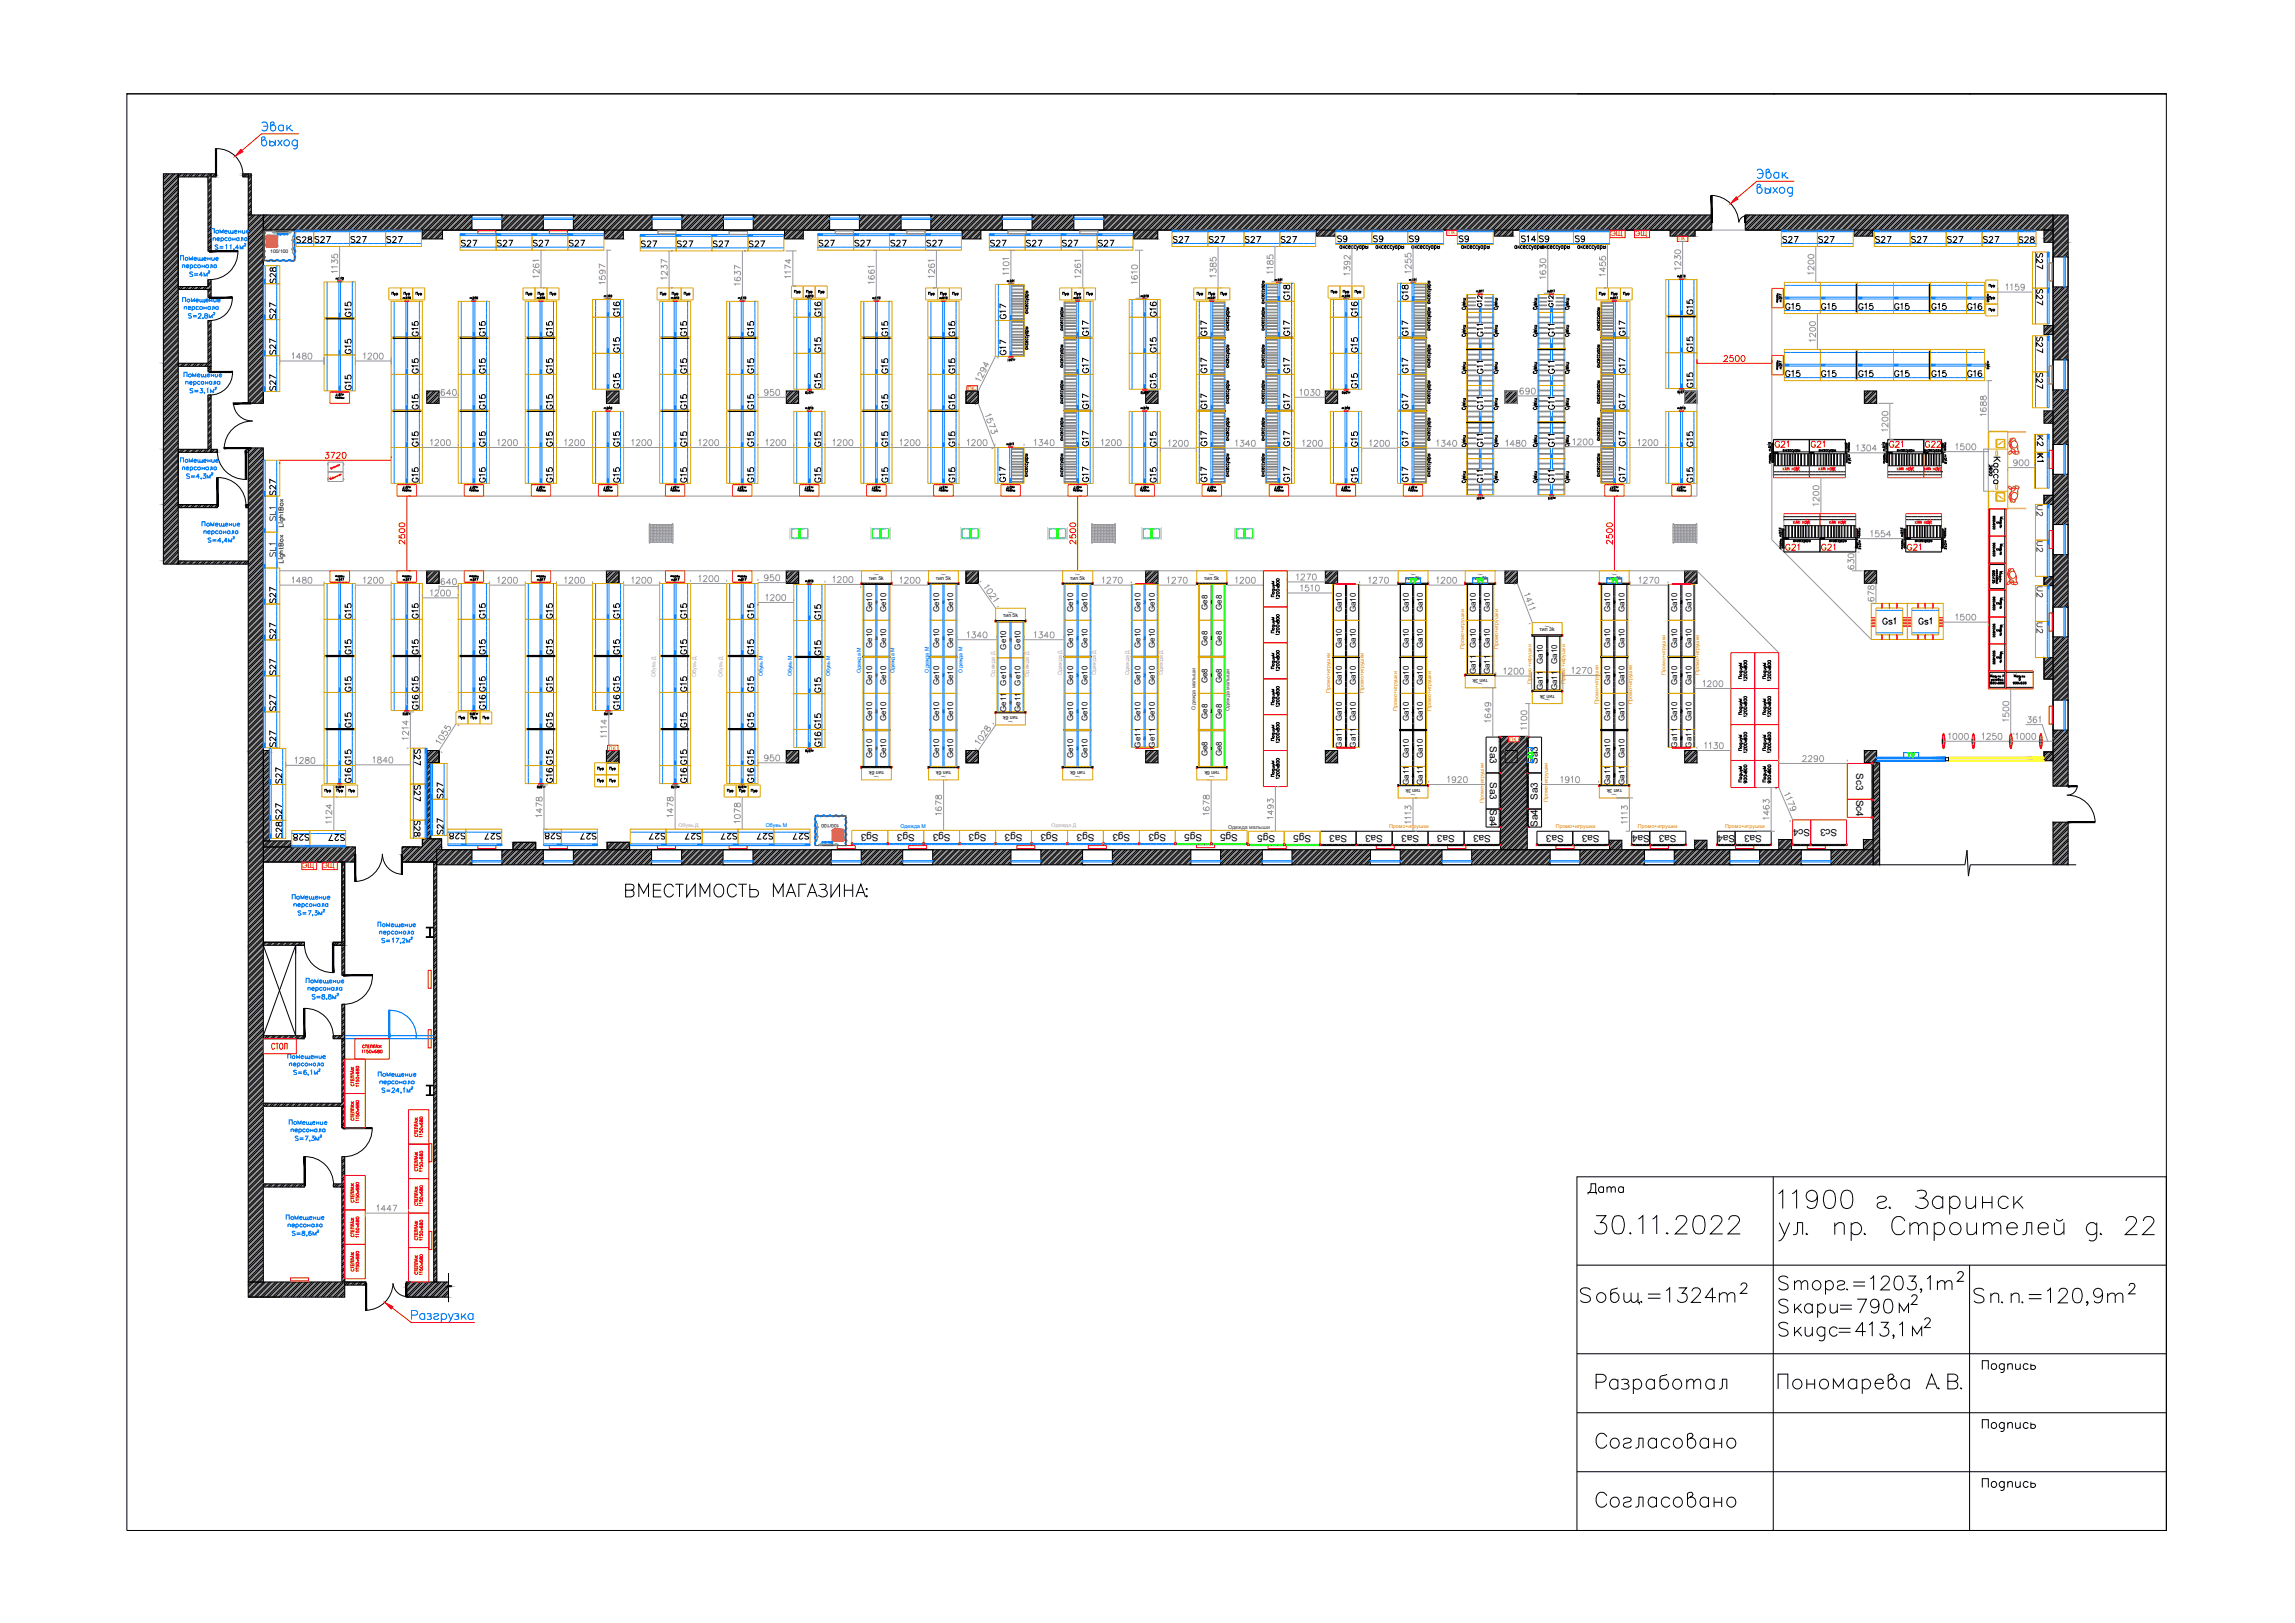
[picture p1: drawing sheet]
<svg xmlns="http://www.w3.org/2000/svg" width="420mm" height="297mm" viewBox="0 0 420 297" stroke-linecap="round" stroke-linejoin="round" font-family="sans-serif">
<defs><g id="words">
<text font-size="6.2" x="291" y="266.3">Согласовано</text>
<g font-size="5.7">
<text x="113.2" y="165.5">ВМЕСТИМОСТЬ МАГАЗИНА:</text>
<text x="291" y="276.9">Согласовано</text>
</g>
<text font-size="4.9" x="289.6" y="219.8">Дата</text>
<g font-size="4.4" fill="#007fff">
<text x="116.1" y="46.6">S27</text>
<text x="129.5" y="46.6">S27</text>
<text x="185.2" y="59.6" transform="rotate(-90 185.2 59.6)">G17</text>
<text x="212.7" y="59.3" transform="rotate(-90 212.7 59.3)">G16</text>
<text x="77.6" y="62.8" transform="rotate(-90 77.6 62.8)">G15</text>
<text x="375" y="65.6" transform="rotate(-90 375 65.6)">S27</text>
<text x="77.6" y="76.2" transform="rotate(-90 77.6 76.2)">G15</text>
<text x="212.7" y="89.6" transform="rotate(-90 212.7 89.6)">G15</text>
<text x="77.6" y="121" transform="rotate(-90 77.6 121)">G15</text>
<text x="82.2" y="147.5" transform="rotate(-90 82.2 147.5)">S27</text>
<text x="78" y="154.2" transform="rotate(-90 78 154.2)">S28</text>
<text x="82.2" y="153.8" transform="rotate(-90 82.2 153.8)">S27</text>
</g>
<g font-size="4.4" fill="#989898">
<text x="122.8" y="46.6">S27</text>
<text x="135.8" y="46.6">S27</text>
<text x="375" y="50.4" transform="rotate(-90 375 50.4)">S27</text>
<text x="375" y="57.1" transform="rotate(-90 375 57.1)">S27</text>
<text x="185.2" y="66.3" transform="rotate(-90 185.2 66.3)">G17</text>
<text x="375" y="72.3" transform="rotate(-90 375 72.3)">S27</text>
<text x="77.6" y="82.9" transform="rotate(-90 77.6 82.9)">G15</text>
<text x="212.7" y="82.9" transform="rotate(-90 212.7 82.9)">G15</text>
<text x="351.4" y="83.3">G22</text>
<text x="58.9" y="155.2">S27</text>
</g>
<g font-size="4.4" fill="#f00">
<text x="212.7" y="72.3" transform="rotate(-90 212.7 72.3)">G15</text>
<text x="77.6" y="89.6" transform="rotate(-90 77.6 89.6)">G15</text>
</g>
<g font-size="4" fill="#007fff">
<text x="52.9" y="45.5">S28</text>
<text x="56.4" y="45.5">S27</text>
<text x="69.5" y="45.5">S27</text>
<text x="83.3" y="46.2">S27</text>
<text x="90" y="46.2">S27</text>
<text x="103" y="46.2">S27</text>
<text x="148.9" y="46.2">S27</text>
<text x="161.9" y="46.2">S27</text>
<text x="186.6" y="46.2">S27</text>
<text x="199.7" y="46.2">S27</text>
<text x="213.4" y="45.5">S27</text>
<text x="226.8" y="45.5">S27</text>
<text x="250.1" y="45.5">S9</text>
<text x="266" y="45.5">S9</text>
<text x="277.3" y="45.5">S14</text>
<text x="280.5" y="45.5">S9</text>
<text x="325.3" y="45.5">S27</text>
<text x="342.2" y="45.5">S27</text>
<text x="348.9" y="45.5">S27</text>
<text x="355.2" y="45.5">S27</text>
<text x="361.9" y="45.5">S27</text>
<text x="368.3" y="45.5">S28</text>
<text x="51.5" y="52.9" transform="rotate(-90 51.5 52.9)">S28</text>
<text x="51.5" y="59.6" transform="rotate(-90 51.5 59.6)">S27</text>
<text x="65.3" y="59.3" transform="rotate(-90 65.3 59.3)">G15</text>
<text x="151" y="59.3" transform="rotate(-90 151 59.3)">G16</text>
<text x="237.1" y="56.1" transform="rotate(-90 237.1 56.1)">G18</text>
<text x="249.4" y="59.3" transform="rotate(-90 249.4 59.3)">G16</text>
<text x="258.6" y="56.1" transform="rotate(-90 258.6 56.1)">G18</text>
<text x="310.8" y="58.9" transform="rotate(-90 310.8 58.9)">G15</text>
<text x="325.6" y="57.9">G15</text>
<text x="339" y="57.9">G15</text>
<text x="345.7" y="57.9">G15</text>
<text x="352.4" y="57.9">G15</text>
<text x="359.1" y="57.9">G16</text>
<text x="89.6" y="62.8" transform="rotate(-90 89.6 62.8)">G15</text>
<text x="102" y="62.8" transform="rotate(-90 102 62.8)">G15</text>
<text x="114.3" y="65.6" transform="rotate(-90 114.3 65.6)">G15</text>
<text x="126.6" y="62.8" transform="rotate(-90 126.6 62.8)">G15</text>
<text x="139" y="62.8" transform="rotate(-90 139 62.8)">G15</text>
<text x="151" y="65.6" transform="rotate(-90 151 65.6)">G15</text>
<text x="163.3" y="62.8" transform="rotate(-90 163.3 62.8)">G15</text>
<text x="175.7" y="62.8" transform="rotate(-90 175.7 62.8)">G15</text>
<text x="200" y="62.8" transform="rotate(-90 200 62.8)">G17</text>
<text x="221.9" y="62.8" transform="rotate(-90 221.9 62.8)">G17</text>
<text x="237.1" y="62.8" transform="rotate(-90 237.1 62.8)">G17</text>
<text x="249.4" y="65.6" transform="rotate(-90 249.4 65.6)">G15</text>
<text x="258.6" y="62.8" transform="rotate(-90 258.6 62.8)">G17</text>
<text x="298.4" y="62.8" transform="rotate(-90 298.4 62.8)">G17</text>
<text x="310.8" y="65.6" transform="rotate(-90 310.8 65.6)">G15</text>
<text x="89.6" y="69.5" transform="rotate(-90 89.6 69.5)">G15</text>
<text x="102" y="69.5" transform="rotate(-90 102 69.5)">G15</text>
<text x="126.6" y="69.5" transform="rotate(-90 126.6 69.5)">G15</text>
<text x="139" y="69.5" transform="rotate(-90 139 69.5)">G15</text>
<text x="163.3" y="69.5" transform="rotate(-90 163.3 69.5)">G15</text>
<text x="175.7" y="69.5" transform="rotate(-90 175.7 69.5)">G15</text>
<text x="200" y="69.5" transform="rotate(-90 200 69.5)">G17</text>
<text x="221.9" y="69.5" transform="rotate(-90 221.9 69.5)">G17</text>
<text x="237.1" y="69.5" transform="rotate(-90 237.1 69.5)">G17</text>
<text x="258.6" y="69.5" transform="rotate(-90 258.6 69.5)">G17</text>
<text x="298.4" y="69.5" transform="rotate(-90 298.4 69.5)">G17</text>
<text x="332.3" y="70.2">G15</text>
<text x="339" y="70.2">G15</text>
<text x="345.7" y="70.2">G15</text>
<text x="352.4" y="70.2">G15</text>
<text x="51.5" y="72.7" transform="rotate(-90 51.5 72.7)">S27</text>
<text x="65.3" y="72.7" transform="rotate(-90 65.3 72.7)">G15</text>
<text x="89.6" y="76.2" transform="rotate(-90 89.6 76.2)">G15</text>
<text x="102" y="76.2" transform="rotate(-90 102 76.2)">G15</text>
<text x="114.3" y="72.3" transform="rotate(-90 114.3 72.3)">G15</text>
<text x="126.6" y="76.2" transform="rotate(-90 126.6 76.2)">G15</text>
<text x="163.3" y="76.2" transform="rotate(-90 163.3 76.2)">G15</text>
<text x="175.7" y="76.2" transform="rotate(-90 175.7 76.2)">G15</text>
<text x="200" y="75.8" transform="rotate(-90 200 75.8)">G17</text>
<text x="221.9" y="75.8" transform="rotate(-90 221.9 75.8)">G17</text>
<text x="237.1" y="75.8" transform="rotate(-90 237.1 75.8)">G17</text>
<text x="258.6" y="75.8" transform="rotate(-90 258.6 75.8)">G17</text>
<text x="298.4" y="75.8" transform="rotate(-90 298.4 75.8)">G17</text>
<text x="200" y="82.9" transform="rotate(-90 200 82.9)">G17</text>
<text x="237.1" y="82.9" transform="rotate(-90 237.1 82.9)">G17</text>
<text x="298.4" y="82.9" transform="rotate(-90 298.4 82.9)">G17</text>
<text x="310.8" y="82.9" transform="rotate(-90 310.8 82.9)">G15</text>
<text x="375" y="82.9" transform="rotate(-90 375 82.9)">K2</text>
<text x="89.6" y="89.6" transform="rotate(-90 89.6 89.6)">G15</text>
<text x="102" y="89.6" transform="rotate(-90 102 89.6)">G15</text>
<text x="114.3" y="89.6" transform="rotate(-90 114.3 89.6)">G15</text>
<text x="126.6" y="89.6" transform="rotate(-90 126.6 89.6)">G15</text>
<text x="139" y="89.6" transform="rotate(-90 139 89.6)">G15</text>
<text x="151" y="89.6" transform="rotate(-90 151 89.6)">G15</text>
<text x="163.3" y="89.6" transform="rotate(-90 163.3 89.6)">G15</text>
<text x="175.7" y="89.6" transform="rotate(-90 175.7 89.6)">G15</text>
<text x="184.9" y="89.3" transform="rotate(-90 184.9 89.3)">G17</text>
<text x="200" y="89.3" transform="rotate(-90 200 89.3)">G17</text>
<text x="221.9" y="89.3" transform="rotate(-90 221.9 89.3)">G17</text>
<text x="237.1" y="89.3" transform="rotate(-90 237.1 89.3)">G17</text>
<text x="249.4" y="89.6" transform="rotate(-90 249.4 89.6)">G15</text>
<text x="258.6" y="89.3" transform="rotate(-90 258.6 89.3)">G17</text>
<text x="298.4" y="89.3" transform="rotate(-90 298.4 89.3)">G17</text>
<text x="310.8" y="89.6" transform="rotate(-90 310.8 89.6)">G15</text>
<text x="375" y="85.7" transform="rotate(-90 375 85.7)">K1</text>
<text x="51.5" y="91.7" transform="rotate(-90 51.5 91.7)">S27</text>
<text x="375" y="95.6" transform="rotate(-90 375 95.6)">U2</text>
<text x="51.5" y="96.7" transform="rotate(-90 51.5 96.7)">SL1</text>
<text x="375" y="102.3" transform="rotate(-90 375 102.3)">U2</text>
<text x="375" y="110.4" transform="rotate(-90 375 110.4)">U2</text>
<text x="51.5" y="118.2" transform="rotate(-90 51.5 118.2)">S27</text>
<text x="65.3" y="114.3" transform="rotate(-90 65.3 114.3)">G15</text>
<text x="89.6" y="114.3" transform="rotate(-90 89.6 114.3)">G15</text>
<text x="102" y="114.3" transform="rotate(-90 102 114.3)">G15</text>
<text x="114.3" y="114.3" transform="rotate(-90 114.3 114.3)">G15</text>
<text x="126.6" y="114.3" transform="rotate(-90 126.6 114.3)">G15</text>
<text x="151" y="114.7" transform="rotate(-90 151 114.7)">G15</text>
<text x="375" y="117.1" transform="rotate(-90 375 117.1)">U2</text>
<text x="51.5" y="124.5" transform="rotate(-90 51.5 124.5)">S27</text>
<text x="65.3" y="121" transform="rotate(-90 65.3 121)">G15</text>
<text x="89.6" y="121" transform="rotate(-90 89.6 121)">G15</text>
<text x="102" y="121" transform="rotate(-90 102 121)">G15</text>
<text x="114.3" y="121" transform="rotate(-90 114.3 121)">G15</text>
<text x="126.6" y="121" transform="rotate(-90 126.6 121)">G15</text>
<text x="139" y="121" transform="rotate(-90 139 121)">G15</text>
<text x="151" y="121" transform="rotate(-90 151 121)">G15</text>
<text x="51.5" y="131.2" transform="rotate(-90 51.5 131.2)">S27</text>
<text x="65.3" y="127.7" transform="rotate(-90 65.3 127.7)">G15</text>
<text x="89.6" y="127.7" transform="rotate(-90 89.6 127.7)">G15</text>
<text x="102" y="127.7" transform="rotate(-90 102 127.7)">G15</text>
<text x="114.3" y="127.7" transform="rotate(-90 114.3 127.7)">G15</text>
<text x="126.6" y="127.7" transform="rotate(-90 126.6 127.7)">G15</text>
<text x="139" y="127.7" transform="rotate(-90 139 127.7)">G15</text>
<text x="151" y="128.1" transform="rotate(-90 151 128.1)">G15</text>
<text x="51.5" y="137.9" transform="rotate(-90 51.5 137.9)">S27</text>
<text x="65.3" y="134.4" transform="rotate(-90 65.3 134.4)">G15</text>
<text x="102" y="134.4" transform="rotate(-90 102 134.4)">G15</text>
<text x="126.6" y="134.4" transform="rotate(-90 126.6 134.4)">G15</text>
<text x="139" y="134.4" transform="rotate(-90 139 134.4)">G15</text>
<text x="151" y="134.4" transform="rotate(-90 151 134.4)">G15</text>
<text x="151" y="137.9" transform="rotate(-90 151 137.9)">G16</text>
<text x="65.3" y="141.1" transform="rotate(-90 65.3 141.1)">G15</text>
<text x="102" y="141.1" transform="rotate(-90 102 141.1)">G15</text>
<text x="126.6" y="141.1" transform="rotate(-90 126.6 141.1)">G15</text>
<text x="139" y="141.1" transform="rotate(-90 139 141.1)">G15</text>
<text x="78" y="147.8" transform="rotate(-90 78 147.8)">S27</text>
<text x="139" y="144.3" transform="rotate(-90 139 144.3)">G16</text>
<text x="52.6" y="151" transform="rotate(-90 52.6 151)">S27</text>
<text x="52.6" y="154.5" transform="rotate(-90 52.6 154.5)">S28</text>
<text x="81.1" y="154.9">S28</text>
<text x="87.5" y="154.9">S27</text>
<text x="105.1" y="154.9">S27</text>
<text x="117.8" y="154.9">S27</text>
<text x="124.2" y="154.9">S27</text>
<text x="130.9" y="154.9">S27</text>
<text x="137.6" y="154.9">S27</text>
<text x="143.9" y="154.9">S27</text>
</g>
<g font-size="4" fill="#989898">
<text x="63.1" y="45.5">S27</text>
<text x="96.3" y="46.2">S27</text>
<text x="155.2" y="46.2">S27</text>
<text x="168.3" y="46.2">S27</text>
<text x="180.3" y="46.2">S27</text>
<text x="193.3" y="46.2">S27</text>
<text x="220.1" y="45.5">S27</text>
<text x="233.2" y="45.5">S27</text>
<text x="243.8" y="45.5">S9</text>
<text x="256.8" y="45.5">S9</text>
<text x="331.6" y="45.5">S27</text>
<text x="114.3" y="59.3" transform="rotate(-90 114.3 59.3)">G16</text>
<text x="332.3" y="57.9">G15</text>
<text x="51.5" y="66" transform="rotate(-90 51.5 66)">S27</text>
<text x="65.3" y="66" transform="rotate(-90 65.3 66)">G15</text>
<text x="359.1" y="70.2">G16</text>
<text x="139" y="76.2" transform="rotate(-90 139 76.2)">G15</text>
<text x="89.6" y="82.9" transform="rotate(-90 89.6 82.9)">G15</text>
<text x="102" y="82.9" transform="rotate(-90 102 82.9)">G15</text>
<text x="114.3" y="82.9" transform="rotate(-90 114.3 82.9)">G15</text>
<text x="126.6" y="82.9" transform="rotate(-90 126.6 82.9)">G15</text>
<text x="139" y="82.9" transform="rotate(-90 139 82.9)">G15</text>
<text x="151" y="82.9" transform="rotate(-90 151 82.9)">G15</text>
<text x="163.3" y="82.9" transform="rotate(-90 163.3 82.9)">G15</text>
<text x="175.7" y="82.9" transform="rotate(-90 175.7 82.9)">G15</text>
<text x="221.9" y="82.9" transform="rotate(-90 221.9 82.9)">G17</text>
<text x="249.4" y="82.9" transform="rotate(-90 249.4 82.9)">G15</text>
<text x="258.6" y="82.9" transform="rotate(-90 258.6 82.9)">G17</text>
<text x="347.8" y="102">G21</text>
<text x="51.5" y="111.5" transform="rotate(-90 51.5 111.5)">S27</text>
<text x="139" y="114.3" transform="rotate(-90 139 114.3)">G15</text>
<text x="350" y="115.4">Gs1</text>
<text x="77.6" y="130.9" transform="rotate(-90 77.6 130.9)">G16</text>
<text x="114.3" y="130.9" transform="rotate(-90 114.3 130.9)">G16</text>
<text x="78" y="141.1" transform="rotate(-90 78 141.1)">S27</text>
<text x="52.6" y="144.6" transform="rotate(-90 52.6 144.6)">S27</text>
<text x="65.3" y="144.3" transform="rotate(-90 65.3 144.3)">G16</text>
<text x="102" y="144.3" transform="rotate(-90 102 144.3)">G16</text>
<text x="126.6" y="144.3" transform="rotate(-90 126.6 144.3)">G16</text>
<text x="98.4" y="154.9">S28</text>
</g>
<g font-size="4">
<text x="287.2" y="45.5">S9</text>
<text x="325.6" y="102">G21</text>
<text x="332.3" y="102">G21</text>
</g>
<g font-size="4" fill="#f00">
<text x="310.8" y="72" transform="rotate(-90 310.8 72)">G15</text>
<text x="325.6" y="70.2">G15</text>
<text x="151" y="72.3" transform="rotate(-90 151 72.3)">G15</text>
<text x="249.4" y="72.3" transform="rotate(-90 249.4 72.3)">G15</text>
</g>
<g font-size="4" fill="#0f0">
<text x="256.8" y="107.9">TV</text>
<text x="269.2" y="107.9">TV</text>
<text x="297" y="107.9" transform="rotate(-90 297 107.9)">TV</text>
<text x="281.5" y="140.1" transform="rotate(-90 281.5 140.1)">TV</text>
</g>
<text font-size="4" fill="#dda500" x="89.6" y="130.9" transform="rotate(-90 89.6 130.9)">G16</text>
<text font-size="3.5" fill="#0f0" x="347.8" y="139.7">TV</text>
<g font-size="3.1" fill="#007fff">
<text x="232.8" y="55.7">00</text>
<text x="195.8" y="62.4">00</text>
<text x="220.5" y="62.4">00</text>
<text x="232.8" y="62.4">00</text>
<text x="294.2" y="62.4">00</text>
<text x="195.8" y="69.5">20</text>
<text x="220.5" y="69.5">20</text>
<text x="232.8" y="69.5">20</text>
<text x="294.2" y="69.5">20</text>
<text x="195.8" y="76.2">20</text>
<text x="220.5" y="76.2">20</text>
<text x="232.8" y="76.2">20</text>
<text x="294.2" y="76.2">20</text>
<text x="220.5" y="82.9">20</text>
<text x="232.8" y="82.9">20</text>
<text x="294.2" y="82.9">20</text>
<text x="195.8" y="89.3">00</text>
<text x="220.5" y="89.3">00</text>
<text x="232.8" y="89.3">00</text>
<text x="294.2" y="89.3">00</text>
</g>
<text font-size="3.1" fill="#808080" x="198.3" y="75.8" transform="rotate(-90 198.3 75.8)">00</text>
<text font-size="3.1" fill="#989898" x="195.8" y="82.9">20</text>
<g font-size="2.6" fill="#007fff">
<text x="185.9" y="59.6" transform="rotate(-90 185.9 59.6)">20</text>
<text x="259.6" y="55.7" transform="rotate(-90 259.6 55.7)">00</text>
<text x="259.6" y="62.4" transform="rotate(-90 259.6 62.4)">00</text>
<text x="259.6" y="69.5" transform="rotate(-90 259.6 69.5)">20</text>
<text x="259.6" y="76.2" transform="rotate(-90 259.6 76.2)">20</text>
<text x="259.6" y="82.9" transform="rotate(-90 259.6 82.9)">20</text>
<text x="185.9" y="89.3" transform="rotate(-90 185.9 89.3)">00</text>
<text x="259.6" y="89.3" transform="rotate(-90 259.6 89.3)">00</text>
</g>
<text font-size="2.6" fill="#f00" x="185.9" y="66" transform="rotate(-90 185.9 66)">00</text>
<g font-size="1.8">
<text x="272.8" y="136.6" transform="rotate(90 272.8 136.6)">Sa3</text>
<text x="272.8" y="143.2" transform="rotate(90 272.8 143.2)">Sa3</text>
<text x="281.5" y="139.8" transform="rotate(-90 281.5 139.8)">Sa3</text>
<text x="339.8" y="141.5" transform="rotate(90 339.8 141.5)">Sc3</text>
<text x="272.8" y="148.1" transform="rotate(90 272.8 148.1)">Sa4</text>
<text x="281.5" y="146.4" transform="rotate(-90 281.5 146.4)">Sa3</text>
<text x="339.8" y="146.4" transform="rotate(90 339.8 146.4)">Sc4</text>
<text x="160.9" y="152.6" transform="rotate(-180 160.9 152.6)">Sg3</text>
<text x="167.5" y="152.6" transform="rotate(-180 167.5 152.6)">Sg3</text>
<text x="174" y="152.6" transform="rotate(-180 174 152.6)">Sg3</text>
<text x="180.6" y="152.6" transform="rotate(-180 180.6 152.6)">Sg3</text>
<text x="187.2" y="152.6" transform="rotate(-180 187.2 152.6)">Sg3</text>
<text x="193.7" y="152.6" transform="rotate(-180 193.7 152.6)">Sg3</text>
<text x="200.3" y="152.6" transform="rotate(-180 200.3 152.6)">Sg3</text>
<text x="206.9" y="152.6" transform="rotate(-180 206.9 152.6)">Sg3</text>
<text x="213.5" y="152.6" transform="rotate(-180 213.5 152.6)">Sg3</text>
<text x="220.1" y="152.6" transform="rotate(-180 220.1 152.6)">Sg5</text>
<text x="226.6" y="152.6" transform="rotate(-180 226.6 152.6)">Sg5</text>
<text x="233.5" y="152.9" transform="rotate(-180 233.5 152.9)">Sg5</text>
<text x="240" y="152.9" transform="rotate(-180 240 152.9)">Sg5</text>
<text x="246.6" y="152.9" transform="rotate(-180 246.6 152.9)">Sa3</text>
<text x="253.2" y="152.9" transform="rotate(-180 253.2 152.9)">Sa3</text>
<text x="259.8" y="152.9" transform="rotate(-180 259.8 152.9)">Sa3</text>
<text x="266.3" y="152.9" transform="rotate(-180 266.3 152.9)">Sa3</text>
<text x="273" y="152.9" transform="rotate(-180 273 152.9)">Sa3</text>
<text x="281.5" y="151.3" transform="rotate(-90 281.5 151.3)">Sa4</text>
<text x="286.3" y="152.9" transform="rotate(-180 286.3 152.9)">Sa3</text>
<text x="292.8" y="152.9" transform="rotate(-180 292.8 152.9)">Sa3</text>
<text x="302" y="152.9" transform="rotate(-180 302 152.9)">Sa4</text>
<text x="306.9" y="152.9" transform="rotate(-180 306.9 152.9)">Sa3</text>
<text x="317.7" y="152.9" transform="rotate(-180 317.7 152.9)">Sa4</text>
<text x="322.6" y="152.9" transform="rotate(-180 322.6 152.9)">Sa3</text>
<text x="331.4" y="151.7" transform="rotate(-180 331.4 151.7)">Sc4</text>
<text x="336.4" y="151.7" transform="rotate(-180 336.4 151.7)">Sc3</text>
</g>
<g font-size="1.5">
<text x="159.7" y="112" transform="rotate(-90 159.7 112)">Ge10</text>
<text x="162.2" y="112" transform="rotate(-90 162.2 112)">Ge10</text>
<text x="171.9" y="112" transform="rotate(-90 171.9 112)">Ge10</text>
<text x="174.5" y="112" transform="rotate(-90 174.5 112)">Ge10</text>
<text x="196.5" y="112" transform="rotate(-90 196.5 112)">Ge10</text>
<text x="199.1" y="112" transform="rotate(-90 199.1 112)">Ge10</text>
<text x="208.8" y="112" transform="rotate(-90 208.8 112)">Ge10</text>
<text x="211.4" y="112" transform="rotate(-90 211.4 112)">Ge10</text>
<text x="221.1" y="111.7" transform="rotate(-90 221.1 111.7)">Ge8</text>
<text x="223.7" y="111.7" transform="rotate(-90 223.7 111.7)">Ge8</text>
<text x="245.6" y="112" transform="rotate(-90 245.6 112)">Ga10</text>
<text x="248.2" y="112" transform="rotate(-90 248.2 112)">Ga10</text>
<text x="257.9" y="112" transform="rotate(-90 257.9 112)">Ga10</text>
<text x="260.5" y="112" transform="rotate(-90 260.5 112)">Ga10</text>
<text x="270.2" y="112" transform="rotate(-90 270.2 112)">Ga10</text>
<text x="272.8" y="112" transform="rotate(-90 272.8 112)">Ga10</text>
<text x="294.8" y="112" transform="rotate(-90 294.8 112)">Ga10</text>
<text x="297.4" y="112" transform="rotate(-90 297.4 112)">Ga10</text>
<text x="307" y="112" transform="rotate(-90 307 112)">Ga10</text>
<text x="309.7" y="112" transform="rotate(-90 309.7 112)">Ga10</text>
<text x="159.7" y="118.6" transform="rotate(-90 159.7 118.6)">Ge10</text>
<text x="162.2" y="118.6" transform="rotate(-90 162.2 118.6)">Ge10</text>
<text x="171.9" y="118.6" transform="rotate(-90 171.9 118.6)">Ge10</text>
<text x="174.5" y="118.6" transform="rotate(-90 174.5 118.6)">Ge10</text>
<text x="184.2" y="118.9" transform="rotate(-90 184.2 118.9)">Ge10</text>
<text x="186.8" y="118.9" transform="rotate(-90 186.8 118.9)">Ge10</text>
<text x="196.5" y="118.6" transform="rotate(-90 196.5 118.6)">Ge10</text>
<text x="199.1" y="118.6" transform="rotate(-90 199.1 118.6)">Ge10</text>
<text x="208.8" y="118.6" transform="rotate(-90 208.8 118.6)">Ge10</text>
<text x="211.4" y="118.6" transform="rotate(-90 211.4 118.6)">Ge10</text>
<text x="221.1" y="118.2" transform="rotate(-90 221.1 118.2)">Ge8</text>
<text x="223.7" y="118.2" transform="rotate(-90 223.7 118.2)">Ge8</text>
<text x="245.6" y="118.6" transform="rotate(-90 245.6 118.6)">Ga10</text>
<text x="248.2" y="118.6" transform="rotate(-90 248.2 118.6)">Ga10</text>
<text x="257.9" y="118.6" transform="rotate(-90 257.9 118.6)">Ga10</text>
<text x="260.5" y="118.6" transform="rotate(-90 260.5 118.6)">Ga10</text>
<text x="270.2" y="118.6" transform="rotate(-90 270.2 118.6)">Ga10</text>
<text x="272.8" y="118.6" transform="rotate(-90 272.8 118.6)">Ga10</text>
<text x="294.8" y="118.6" transform="rotate(-90 294.8 118.6)">Ga10</text>
<text x="297.4" y="118.6" transform="rotate(-90 297.4 118.6)">Ga10</text>
<text x="307" y="118.6" transform="rotate(-90 307 118.6)">Ga10</text>
<text x="309.7" y="118.6" transform="rotate(-90 309.7 118.6)">Ga10</text>
<text x="159.7" y="125.4" transform="rotate(-90 159.7 125.4)">Ge10</text>
<text x="162.2" y="125.4" transform="rotate(-90 162.2 125.4)">Ge10</text>
<text x="171.9" y="125.4" transform="rotate(-90 171.9 125.4)">Ge10</text>
<text x="174.5" y="125.4" transform="rotate(-90 174.5 125.4)">Ge10</text>
<text x="184.2" y="125.5" transform="rotate(-90 184.2 125.5)">Ge10</text>
<text x="186.8" y="125.5" transform="rotate(-90 186.8 125.5)">Ge10</text>
<text x="196.5" y="125.4" transform="rotate(-90 196.5 125.4)">Ge10</text>
<text x="199.1" y="125.4" transform="rotate(-90 199.1 125.4)">Ge10</text>
<text x="208.8" y="125.4" transform="rotate(-90 208.8 125.4)">Ge10</text>
<text x="211.4" y="125.4" transform="rotate(-90 211.4 125.4)">Ge10</text>
<text x="221.1" y="125" transform="rotate(-90 221.1 125)">Ge8</text>
<text x="223.7" y="125" transform="rotate(-90 223.7 125)">Ge8</text>
<text x="245.6" y="125.4" transform="rotate(-90 245.6 125.4)">Ga10</text>
<text x="248.2" y="125.4" transform="rotate(-90 248.2 125.4)">Ga10</text>
<text x="257.9" y="125.4" transform="rotate(-90 257.9 125.4)">Ga10</text>
<text x="260.5" y="125.4" transform="rotate(-90 260.5 125.4)">Ga10</text>
<text x="270.2" y="123.4" transform="rotate(-90 270.2 123.4)">Ga11</text>
<text x="272.8" y="123.4" transform="rotate(-90 272.8 123.4)">Ga11</text>
<text x="282.5" y="121.5" transform="rotate(-90 282.5 121.5)">Ga10</text>
<text x="285.1" y="121.5" transform="rotate(-90 285.1 121.5)">Ga10</text>
<text x="294.8" y="125.4" transform="rotate(-90 294.8 125.4)">Ga10</text>
<text x="297.4" y="125.4" transform="rotate(-90 297.4 125.4)">Ga10</text>
<text x="307" y="125.4" transform="rotate(-90 307 125.4)">Ga10</text>
<text x="309.7" y="125.4" transform="rotate(-90 309.7 125.4)">Ga10</text>
<text x="159.7" y="132" transform="rotate(-90 159.7 132)">Ge10</text>
<text x="162.2" y="132" transform="rotate(-90 162.2 132)">Ge10</text>
<text x="171.9" y="132" transform="rotate(-90 171.9 132)">Ge10</text>
<text x="174.5" y="132" transform="rotate(-90 174.5 132)">Ge10</text>
<text x="184.2" y="130.3" transform="rotate(-90 184.2 130.3)">Ge11</text>
<text x="186.8" y="130.3" transform="rotate(-90 186.8 130.3)">Ge11</text>
<text x="196.5" y="132" transform="rotate(-90 196.5 132)">Ge10</text>
<text x="199.1" y="132" transform="rotate(-90 199.1 132)">Ge10</text>
<text x="208.8" y="132" transform="rotate(-90 208.8 132)">Ge10</text>
<text x="211.4" y="132" transform="rotate(-90 211.4 132)">Ge10</text>
<text x="221.1" y="131.6" transform="rotate(-90 221.1 131.6)">Ge8</text>
<text x="223.7" y="131.6" transform="rotate(-90 223.7 131.6)">Ge8</text>
<text x="245.6" y="132" transform="rotate(-90 245.6 132)">Ga10</text>
<text x="248.2" y="132" transform="rotate(-90 248.2 132)">Ga10</text>
<text x="257.9" y="132" transform="rotate(-90 257.9 132)">Ga10</text>
<text x="260.5" y="132" transform="rotate(-90 260.5 132)">Ga10</text>
<text x="282.5" y="126.4" transform="rotate(-90 282.5 126.4)">Ga11</text>
<text x="285.1" y="126.4" transform="rotate(-90 285.1 126.4)">Ga11</text>
<text x="294.8" y="132" transform="rotate(-90 294.8 132)">Ga10</text>
<text x="297.4" y="132" transform="rotate(-90 297.4 132)">Ga10</text>
<text x="307" y="132" transform="rotate(-90 307 132)">Ga10</text>
<text x="309.7" y="132" transform="rotate(-90 309.7 132)">Ga10</text>
<text x="208.8" y="136.8" transform="rotate(-90 208.8 136.8)">Ge11</text>
<text x="211.4" y="136.8" transform="rotate(-90 211.4 136.8)">Ge11</text>
<text x="245.6" y="136.8" transform="rotate(-90 245.6 136.8)">Ga11</text>
<text x="248.2" y="136.8" transform="rotate(-90 248.2 136.8)">Ga11</text>
<text x="307" y="136.8" transform="rotate(-90 307 136.8)">Ga11</text>
<text x="309.7" y="136.8" transform="rotate(-90 309.7 136.8)">Ga11</text>
<text x="159.7" y="138.8" transform="rotate(-90 159.7 138.8)">Ge10</text>
<text x="162.2" y="138.8" transform="rotate(-90 162.2 138.8)">Ge10</text>
<text x="171.9" y="138.8" transform="rotate(-90 171.9 138.8)">Ge10</text>
<text x="174.5" y="138.8" transform="rotate(-90 174.5 138.8)">Ge10</text>
<text x="196.5" y="138.8" transform="rotate(-90 196.5 138.8)">Ge10</text>
<text x="199.1" y="138.8" transform="rotate(-90 199.1 138.8)">Ge10</text>
<text x="221.1" y="138.4" transform="rotate(-90 221.1 138.4)">Ge8</text>
<text x="223.7" y="138.4" transform="rotate(-90 223.7 138.4)">Ge8</text>
<text x="257.9" y="143.6" transform="rotate(-90 257.9 143.6)">Ga11</text>
<text x="257.9" y="138.8" transform="rotate(-90 257.9 138.8)">Ga10</text>
<text x="260.5" y="143.6" transform="rotate(-90 260.5 143.6)">Ga11</text>
<text x="260.5" y="138.8" transform="rotate(-90 260.5 138.8)">Ga10</text>
<text x="294.8" y="143.6" transform="rotate(-90 294.8 143.6)">Ga11</text>
<text x="294.8" y="138.8" transform="rotate(-90 294.8 138.8)">Ga10</text>
<text x="297.4" y="143.6" transform="rotate(-90 297.4 143.6)">Ga11</text>
<text x="297.4" y="138.8" transform="rotate(-90 297.4 138.8)">Ga10</text>
</g>
<g font-size="1.3" fill="#f00">
<text x="294.9" y="43.2">ЭЩ</text>
<text x="299.4" y="43.2">ЭЩ</text>
<text x="55.4" y="158.9">ЭЩ</text>
<text x="59.1" y="158.9">ЭЩ</text>
</g>
<g font-size="1">
<text x="159" y="106.1">тип 5k</text>
<text x="171.3" y="106.1">тип 5k</text>
<text x="195.9" y="106.1">тип 5k</text>
<text x="220.5" y="106.1">тип 5k</text>
<text x="257.3" y="106.1">тип 3k</text>
<text x="269.6" y="106.1">тип 3k</text>
<text x="294.2" y="106.1">тип 3k</text>
<text x="183.6" y="112.9">тип 5k</text>
<text x="281.8" y="115.6">тип 3k</text>
<text x="272.4" y="124.3" transform="rotate(-180 272.4 124.3)">тип 3k</text>
<text x="186.4" y="131.1" transform="rotate(-180 186.4 131.1)">тип 6k</text>
<text x="284.7" y="127.2" transform="rotate(-180 284.7 127.2)">тип 3k</text>
<text x="161.9" y="141.1" transform="rotate(-180 161.9 141.1)">тип 6k</text>
<text x="174.1" y="141.1" transform="rotate(-180 174.1 141.1)">тип 6k</text>
<text x="198.7" y="141.1" transform="rotate(-180 198.7 141.1)">тип 6k</text>
<text x="223.3" y="141.1" transform="rotate(-180 223.3 141.1)">тип 6k</text>
<text x="260.1" y="144.4" transform="rotate(-180 260.1 144.4)">тип 3k</text>
<text x="297" y="144.4" transform="rotate(-180 297 144.4)">тип 3k</text>
</g>
<g font-size="1" fill="#ff7f00">
<text x="268.1" y="118.8" transform="rotate(-90 268.1 118.8)">Промо+игрушки</text>
<text x="274.3" y="118.8" transform="rotate(-90 274.3 118.8)">Промо+игрушки</text>
<text x="280.4" y="125.2" transform="rotate(-90 280.4 125.2)">Промо+игрушки</text>
<text x="286.5" y="125.2" transform="rotate(-90 286.5 125.2)">Промо+игрушки</text>
<text x="304.9" y="123.5" transform="rotate(-90 304.9 123.5)">Промо+игрушки</text>
<text x="311.1" y="123.5" transform="rotate(-90 311.1 123.5)">Промо+игрушки</text>
<text x="243.5" y="126.8" transform="rotate(-90 243.5 126.8)">Промо+игрушки</text>
<text x="249.7" y="126.8" transform="rotate(-90 249.7 126.8)">Промо+игрушки</text>
<text x="255.8" y="130.1" transform="rotate(-90 255.8 130.1)">Промо+игрушки</text>
<text x="262" y="130.1" transform="rotate(-90 262 130.1)">Промо+игрушки</text>
<text x="292.6" y="128.9" transform="rotate(-90 292.6 128.9)">Промо+игрушки</text>
<text x="298.8" y="128.9" transform="rotate(-90 298.8 128.9)">Промо+игрушки</text>
<text x="271.7" y="143.3" transform="rotate(-90 271.7 143.3)">игрушки</text>
<text x="271.7" y="146.9" transform="rotate(-90 271.7 146.9)">Промо+</text>
<text x="283.4" y="146.8" transform="rotate(-90 283.4 146.8)">Промо+игрушки</text>
<text x="254.3" y="151.5">Промо+игрушки</text>
<text x="284.8" y="151.5">Промо+игрушки</text>
<text x="299.9" y="151.5">Промо+игрушки</text>
<text x="315.8" y="151.5">Промо+игрушки</text>
</g>
<g font-size="1" fill="#f0f">
<text x="120" y="123.9" transform="rotate(-90 120 123.9)">Обувь Д</text>
<text x="127.5" y="123.9" transform="rotate(-90 127.5 123.9)">Обувь Д</text>
<text x="132.3" y="123.9" transform="rotate(-90 132.3 123.9)">Обувь Д</text>
<text x="182.1" y="123.9" transform="rotate(-90 182.1 123.9)">Одежда Д</text>
<text x="188.3" y="123.9" transform="rotate(-90 188.3 123.9)">Одежда Д</text>
<text x="194.4" y="123.6" transform="rotate(-90 194.4 123.6)">Одежда Д</text>
<text x="200.6" y="123.6" transform="rotate(-90 200.6 123.6)">Одежда Д</text>
<text x="206.7" y="123.6" transform="rotate(-90 206.7 123.6)">Одежда Д</text>
<text x="212.9" y="123.6" transform="rotate(-90 212.9 123.6)">Одежда Д</text>
<text x="124.2" y="151.3">Обувь Д</text>
<text x="192.5" y="151.4">Одежда Д</text>
</g>
<g font-size="1" fill="#00f">
<text x="139.6" y="123.8" transform="rotate(-90 139.6 123.8)">Обувь М</text>
<text x="145" y="123.8" transform="rotate(-90 145 123.8)">Обувь М</text>
<text x="152" y="123.8" transform="rotate(-90 152 123.8)">Обувь М</text>
<text x="157.6" y="123.2" transform="rotate(-90 157.6 123.2)">Одежда М</text>
<text x="163.8" y="123.2" transform="rotate(-90 163.8 123.2)">Одежда М</text>
<text x="170" y="123.1" transform="rotate(-90 170 123.1)">Одежда М</text>
<text x="176.2" y="123.1" transform="rotate(-90 176.2 123.1)">Одежда М</text>
<text x="140.2" y="151.4">Обувь М</text>
<text x="164.8" y="151.5">Одежда М</text>
</g>
<g font-size="1" fill="#136734">
<text x="218.9" y="129.9" transform="rotate(-90 218.9 129.9)">Одежда малыши</text>
<text x="225.1" y="130.2" transform="rotate(-90 225.1 130.2)">Одежда малыши</text>
<text x="224.8" y="151.7">Одежда малыши</text>
</g>
<g font-size=".9">
<text x="49.5" y="46.3">100/100</text>
<text x="153.7" y="150.8" transform="rotate(-180 153.7 150.8)">100/100</text>
</g>
<g font-size=".9" fill="#f00">
<text x="265.2" y="42.9">ПК</text>
<text x="307.3" y="44">ПК</text>
<text x="177.2" y="71.4">ПК</text>
<text x="111.5" y="137.2">ПК</text>
<text x="276.4" y="135.6">ПК</text>
</g>
<g font-size=".3">
<text x="160" y="105.3">Торец</text>
<text x="172.3" y="105.3">Торец</text>
<text x="196.8" y="105.3">Торец</text>
<text x="221.4" y="105.3">Торец</text>
<text x="258.3" y="105.3">Торец</text>
<text x="270.5" y="105.3">Торец</text>
<text x="295.1" y="105.3">Торец</text>
<text x="184.6" y="112.1">Торец</text>
<text x="282.8" y="114.8">Торец</text>
<text x="271.4" y="125.1" transform="rotate(-180 271.4 125.1)">Торец</text>
<text x="185.4" y="131.9" transform="rotate(-180 185.4 131.9)">Торец</text>
<text x="283.7" y="128" transform="rotate(-180 283.7 128)">Торец</text>
<text x="160.9" y="142" transform="rotate(-180 160.9 142)">Торец</text>
<text x="173.2" y="142" transform="rotate(-180 173.2 142)">Торец</text>
<text x="197.7" y="142" transform="rotate(-180 197.7 142)">Торец</text>
<text x="222.3" y="142" transform="rotate(-180 222.3 142)">Торец</text>
<text x="259.2" y="145.3" transform="rotate(-180 259.2 145.3)">Торец</text>
<text x="296" y="145.3" transform="rotate(-180 296 145.3)">Торец</text>
</g>
<g font-size=".2">
<text x="160.2" y="106.9">1600</text>
<text x="172.5" y="106.9">1600</text>
<text x="197" y="106.9">1600</text>
<text x="221.6" y="106.9">1600</text>
<text x="258.4" y="106.9">1600</text>
<text x="270.7" y="106.9">1600</text>
<text x="295.3" y="106.9">1600</text>
<text x="184.7" y="113.8">1600</text>
<text x="283" y="116.4">1600</text>
<text x="271.3" y="123.4" transform="rotate(-180 271.3 123.4)">1600</text>
<text x="185.3" y="130.3" transform="rotate(-180 185.3 130.3)">1600</text>
<text x="283.5" y="126.3" transform="rotate(-180 283.5 126.3)">1600</text>
<text x="274.5" y="137.9" transform="rotate(90 274.5 137.9)">2250</text>
<text x="160.7" y="140.3" transform="rotate(-180 160.7 140.3)">1600</text>
<text x="173" y="140.3" transform="rotate(-180 173 140.3)">1600</text>
<text x="197.6" y="140.3" transform="rotate(-180 197.6 140.3)">1600</text>
<text x="222.2" y="140.3" transform="rotate(-180 222.2 140.3)">1600</text>
<text x="259" y="143.6" transform="rotate(-180 259 143.6)">1600</text>
<text x="279.8" y="138.5" transform="rotate(-90 279.8 138.5)">2250</text>
<text x="295.8" y="143.6" transform="rotate(-180 295.8 143.6)">1600</text>
<text x="342.7" y="142.7" transform="rotate(90 342.7 142.7)">2250</text>
<text x="274.5" y="144.5" transform="rotate(90 274.5 144.5)">2250</text>
<text x="274.5" y="149.4" transform="rotate(90 274.5 149.4)">2250</text>
<text x="279.8" y="150" transform="rotate(-90 279.8 150)">2250</text>
<text x="279.8" y="145.1" transform="rotate(-90 279.8 145.1)">2250</text>
<text x="342.7" y="147.7" transform="rotate(90 342.7 147.7)">2250</text>
<text x="159.5" y="154.4" transform="rotate(-180 159.5 154.4)">2250</text>
<text x="166.1" y="154.4" transform="rotate(-180 166.1 154.4)">2250</text>
<text x="172.7" y="154.4" transform="rotate(-180 172.7 154.4)">2250</text>
<text x="179.3" y="154.4" transform="rotate(-180 179.3 154.4)">2250</text>
<text x="185.8" y="154.4" transform="rotate(-180 185.8 154.4)">2250</text>
<text x="192.4" y="154.4" transform="rotate(-180 192.4 154.4)">2250</text>
<text x="199" y="154.4" transform="rotate(-180 199 154.4)">2250</text>
<text x="205.6" y="154.4" transform="rotate(-180 205.6 154.4)">2250</text>
<text x="212.2" y="154.4" transform="rotate(-180 212.2 154.4)">2250</text>
<text x="218.7" y="154.4" transform="rotate(-180 218.7 154.4)">2250</text>
<text x="225.3" y="154.4" transform="rotate(-180 225.3 154.4)">2250</text>
<text x="232.1" y="154.6" transform="rotate(-180 232.1 154.6)">2250</text>
<text x="238.7" y="154.6" transform="rotate(-180 238.7 154.6)">2250</text>
<text x="245.3" y="154.6" transform="rotate(-180 245.3 154.6)">2250</text>
<text x="251.8" y="154.6" transform="rotate(-180 251.8 154.6)">2250</text>
<text x="258.4" y="154.6" transform="rotate(-180 258.4 154.6)">2250</text>
<text x="265" y="154.6" transform="rotate(-180 265 154.6)">2250</text>
<text x="271.6" y="154.6" transform="rotate(-180 271.6 154.6)">2250</text>
<text x="284.9" y="154.6" transform="rotate(-180 284.9 154.6)">2250</text>
<text x="291.5" y="154.6" transform="rotate(-180 291.5 154.6)">2250</text>
<text x="300.7" y="154.6" transform="rotate(-180 300.7 154.6)">2250</text>
<text x="305.6" y="154.6" transform="rotate(-180 305.6 154.6)">2250</text>
<text x="316.3" y="154.6" transform="rotate(-180 316.3 154.6)">2250</text>
<text x="321.2" y="154.6" transform="rotate(-180 321.2 154.6)">2250</text>
<text x="330.1" y="154.6" transform="rotate(-180 330.1 154.6)">2250</text>
<text x="335.1" y="154.6" transform="rotate(-180 335.1 154.6)">2250</text>
</g>
</g></defs>
<g fill="none" stroke="#000" stroke-width=".18">
<path d="M23.2 17.2h373.4v262.9h-373.4zM23.2 17.2h.1M23.2 17.2h373.4M324.6 17.2h.1M360.6 17.2h.1M396.6 17.2h.1M30.6 31.8l-.7 .7M30.9 31.8l-1 1.1M31.7 31.8l-1.8 1.8M32 31.8l-2.1 2.2M32.6 33.1l-2.7 2.7M32.6 34.2l-2.7 2.7"/>
<path d="M32.6 35.3l-2.7 2.7M32.6 36.4l-2.7 2.7M32.6 37.5l-2.7 2.7M32.6 38.6l-2.7 2.8M32.6 39.7l-2.7 2.8M32.6 33.5l-2.7 2.7M32.6 34.6l-2.7 2.7M32.6 35.7l-2.7 2.7M32.6 36.8l-2.7 2.7M32.6 37.9l-2.7 2.7M32.6 39l-2.7 2.7M32.8 31.8l-2.9 2.9"/>
<path d="M33.2 31.8l-3.3 3.3M33.9 31.8l-.6 .6M34.3 31.8l-.6 .6M35 31.8l-.6 .6M35.4 31.8l-.6 .6M36.1 31.8l-.6 .6M36.5 31.8l-.6 .6M37.2 31.8l-.5 .6M37.6 31.8l-.6 .6M38.3 31.8l-.5 .6M38.6 32.7l-.5 .5M38.6 33.8l-.5 .5"/>
<path d="M38.6 34.9l-.5 .5M38.6 36l-.5 .5M38.6 37.1l-.5 .5M38.6 38.2l-.5 .5M38.6 39.3l-.5 .6M38.6 33l-.5 .6M38.6 34.1l-.5 .6M38.6 35.2l-.5 .6M38.6 36.4l-.5 .5M38.6 37.5l-.5 .5M38.6 38.6l-.5 .5M38.6 39.7l-.5 .5"/>
<path d="M38.7 31.8l-.6 .7M39.4 31.8l-.5 .6M39.6 32.1l-.3 .3M39.6 27.2a4.8 4.8 0 0 1 4.9 4.9M45 31.8l-.6 .6M45.3 31.8l-.5 .6M46 38.9l-.5 .6M46 31.9l-.5 .6M46 33l-.5 .6M46 34.1l-.5 .6M46 35.2l-.5 .6M46 36.4l-.5 .5"/>
<path d="M46 37.5l-.5 .5M46 38.6l-.5 .5M46 32.3l-.5 .5M46 33.4l-.5 .5M46 34.5l-.5 .5M46 35.6l-.5 .5M46 36.7l-.5 .5M46 37.8l-.5 .5M46.3 39.4l-.8 .8M46.7 39.4l-1.2 1.2M47.4 39.4l-1.9 1.9M47.8 39.4l-2.3 2.3"/>
<path d="M48.5 39.4l-3 3M48.9 39.4l-3.4 3.4M49.6 39.4l-4.1 4.1M50 39.4l-4.5 4.5M50.7 39.4l-5.2 5.2M51.1 39.4l-2.7 2.7M51.8 39.4l-2.7 2.7M52.2 39.4l-2.7 2.7M53 39.4l-2.8 2.7M53.3 39.4l-2.7 2.7M54.1 39.4l-2.8 2.7M54.4 39.4l-2.7 2.7"/>
<path d="M55.2 39.4l-2.8 2.7M55.6 39.4l-2.8 2.7M56.3 39.4l-2.8 2.7M56.7 39.4l-2.8 2.7M57.4 39.4l-2.7 2.7M57.8 39.4l-2.8 2.7M58.5 39.4l-2.7 2.7M58.9 39.4l-2.8 2.7M59.6 39.4l-2.7 2.7M60 39.4l-2.7 2.7M60.7 39.4l-2.7 2.7M61.1 39.4l-2.7 2.7"/>
<path d="M61.8 39.4l-2.7 2.7M62.2 39.4l-2.7 2.7M62.9 39.4l-2.7 2.7M63.3 39.4l-2.7 2.7M64 39.4l-2.7 2.7M64.4 39.4l-2.7 2.7M65.1 39.4l-2.7 2.7M65.5 39.4l-2.7 2.7M66.3 39.4l-2.8 2.7M66.6 39.4l-2.7 2.7M67.4 39.4l-2.8 2.7M67.8 39.4l-2.8 2.7"/>
<path d="M68.5 39.4l-2.8 2.7M68.9 39.4l-2.8 2.7M69.6 39.4l-2.8 2.7M70 39.4l-2.8 2.7M70.7 39.4l-2.7 2.7M71.1 39.4l-2.8 2.7M71.8 39.4l-2.7 2.7M72.2 39.4l-2.8 2.7M72.9 39.4l-2.7 2.7M73.3 39.4l-2.7 2.7M74 39.4l-2.7 2.7M74.4 39.4l-2.7 2.7"/>
<path d="M75.1 39.4l-2.7 2.7M75.5 39.4l-2.7 2.7M76.2 39.4l-2.7 2.7M76.6 39.4l-2.7 2.7M77.3 39.4l-2.7 2.7M77.7 39.4l-2.7 2.7M78.4 39.4l-2.7 2.7M78.8 39.4l-2.7 2.7M79.6 39.4l-2.8 2.7M79.9 39.4l-2.7 2.7M80.7 39.4l-3.4 3.3M81.1 39.4l-3.8 3.7"/>
<path d="M81.8 39.4l-4.4 4.3M82.2 39.4l-4.4 4.3M82.9 39.4l-4.4 4.3M83.3 39.4l-4.4 4.3M84 39.4l-2.7 2.7M84.4 39.4l-2.8 2.7M85.1 39.4l-2.7 2.7M85.5 39.4l-2.8 2.7M86.2 39.4l-2.7 2.7M86.4 39.5l-2.6 2.6M92.1 39.4l-.2 .2M92.9 39.4l-1 .9"/>
<path d="M93.2 39.4l-1.3 1.3M94 39.4l-2.1 2M94.3 39.4l-2.4 2.4M95.1 39.4l-2.8 2.7M95.4 39.4l-2.7 2.7M96.2 39.4l-2.8 2.7M96.5 39.4l-2.7 2.7M97.3 39.4l-2.7 2.7M97.6 39.4l-2.7 2.7M98.4 39.4l-2.7 2.7M98.7 39.4l-2.7 2.7M99.5 39.4l-2.7 2.7"/>
<path d="M99.5 39.7l-2.4 2.4M105.1 39.4h-.1M105.4 39.4l-.4 .4M106.2 39.4l-1.2 1.1M106.5 39.4l-1.5 1.5M107.3 39.4l-2.3 2.2M107.6 39.4l-2.6 2.6M108.4 39.4l-2.8 2.7M108.7 39.4l-2.7 2.7M109.5 39.4l-2.8 2.7M109.8 39.4l-2.7 2.7M110.6 39.4l-2.7 2.7"/>
<path d="M110.9 39.4l-2.7 2.7M111.7 39.4l-2.7 2.7M112 39.4l-2.7 2.7M112.8 39.4l-2.7 2.7M113.1 39.4l-2.7 2.7M113.9 39.4l-3.3 3.2M114.3 39.4l-3.7 3.6M115 39.4l-4.4 4.3M115.4 39.4l-4.4 4.3M116.1 39.4l-4.4 4.3M116.5 39.4l-4.4 4.3M117.2 39.4l-2.7 2.7"/>
<path d="M117.6 39.4l-2.8 2.7M118.3 39.4l-2.7 2.7M118.7 39.4l-2.7 2.7M119.4 39.4l-2.7 2.7M119.4 39.8l-2.3 2.3M125 39.4l-.2 .1M125.3 39.4l-.5 .5M126.1 39.4l-1.3 1.2M126.5 39.4l-1.7 1.6M127.2 39.4l-2.4 2.3M127.6 39.4l-2.8 2.7M128.3 39.4l-2.8 2.7"/>
<path d="M128.7 39.4l-2.8 2.7M129.4 39.4l-2.7 2.7M129.8 39.4l-2.8 2.7M130.5 39.4l-2.7 2.7M130.9 39.4l-2.8 2.7M131.6 39.4l-2.7 2.7M132 39.4l-2.7 2.7M132.4 39.7l-2.4 2.4M138.3 39.4l-.4 .3M138.6 39.4l-.7 .7M139.4 39.4l-1.5 1.4M139.8 39.4l-1.9 1.8"/>
<path d="M140.5 39.4l-2.6 2.5M140.9 39.4l-2.8 2.7M141.6 39.4l-2.8 2.7M142 39.4l-2.8 2.7M142.7 39.4l-2.7 2.7M143.1 39.4l-2.8 2.7M143.8 39.4l-2.7 2.7M144.2 39.4l-2.8 2.7M144.9 39.4l-2.7 2.7M145.3 39.4l-2.7 2.7M146 39.4l-2.7 2.7M146.4 39.4l-2.8 2.7"/>
<path d="M147.1 39.4l-3.5 3.5M147.5 39.4l-3.9 3.9M148.2 39.4l-4.3 4.3M148.6 39.4l-4.4 4.3M149.3 39.4l-4.3 4.3M149.7 39.4l-4.4 4.3M150.5 39.4l-2.8 2.7M150.8 39.4l-2.7 2.7M151.6 39.4l-2.8 2.7M151.9 39.4l-2.7 2.7M157.5 39.4l-.2 .1M158.2 39.4l-.9 .8"/>
<path d="M158.6 39.4l-1.3 1.2M159.3 39.4l-2 1.9M159.7 39.4l-2.4 2.3M160.4 39.4l-2.7 2.7M160.8 39.4l-2.7 2.7M161.5 39.4l-2.7 2.7M161.9 39.4l-2.7 2.7M162.6 39.4l-2.7 2.7M163 39.4l-2.7 2.7M163.8 39.4l-2.8 2.7M164.1 39.4l-2.7 2.7M164.9 39.4l-2.8 2.7"/>
<path d="M165 39.7l-2.5 2.4M170.8 39.4l-.4 .3M171.5 39.4l-1.1 1M171.9 39.4l-1.5 1.4M172.6 39.4l-2.2 2.2M173 39.4l-2.6 2.5M173.7 39.4l-2.7 2.7M174.1 39.4l-2.7 2.7M174.8 39.4l-2.7 2.7M175.2 39.4l-2.7 2.7M175.9 39.4l-2.7 2.7M176.3 39.4l-2.7 2.7"/>
<path d="M177.1 39.4l-2.8 2.7M177.4 39.4l-2.7 2.7M178.2 39.4l-2.8 2.7M178.5 39.4l-2.7 2.7M179.3 39.4l-3.2 3.1M179.6 39.4l-3.5 3.5M180.4 39.4l-4.3 4.2M180.7 39.4l-4.4 4.3M181.5 39.4l-4.4 4.3M181.8 39.4l-4.4 4.3M182.6 39.4l-2.7 2.7M183 39.4l-2.8 2.7"/>
<path d="M183.5 39.6l-2.5 2.5M183.5 39.9l-2.2 2.2M189.2 39.4l-.2 .2M189.6 39.4l-.6 .6M190.4 39.4l-1.4 1.3M190.7 39.4l-1.7 1.7M191.5 39.4l-2.5 2.4M191.8 39.4l-2.7 2.7M192.6 39.4l-2.8 2.7M192.9 39.4l-2.7 2.7M193.7 39.4l-2.8 2.7M194 39.4l-2.7 2.7"/>
<path d="M194.8 39.4l-2.7 2.7M195.1 39.4l-2.7 2.7M195.9 39.4l-2.7 2.7M196.2 39.4l-2.7 2.7M196.6 39.8l-2.3 2.3M202.5 39.4l-.4 .4M202.9 39.4l-.8 .8M203.7 39.4l-1.6 1.5M204 39.4l-1.9 1.9M204.8 39.4l-2.7 2.6M205.1 39.4l-2.7 2.7M205.9 39.4l-2.8 2.7"/>
<path d="M206.2 39.4l-2.7 2.7M207 39.4l-2.8 2.7M207.3 39.4l-2.7 2.7M208.1 39.4l-2.8 2.7M208.4 39.4l-2.7 2.7M209.2 39.4l-2.8 2.7M209.5 39.4l-2.7 2.7M210.3 39.4l-2.8 2.7M210.6 39.4l-3.1 3M211.4 39.4l-3.9 3.8M211.8 39.4l-4.3 4.1M212.5 39.4l-4.4 4.3"/>
<path d="M212.9 39.4l-4.4 4.3M213.6 39.4l-4.4 4.3M214 39.4l-4.4 4.3M214.7 39.4l-2.7 2.7M215.1 39.4l-2.8 2.7M215.8 39.4l-2.7 2.7M216.2 39.4l-2.8 2.7M216.9 39.4l-2.7 2.7M217.3 39.4l-2.7 2.7M218 39.4l-2.7 2.7M218.4 39.4l-2.7 2.7M219.1 39.4l-2.7 2.7"/>
<path d="M219.5 39.4l-2.7 2.7M220.2 39.4l-2.7 2.7M220.6 39.4l-2.7 2.7M221.3 39.4l-2.7 2.7M221.7 39.4l-2.7 2.7M222.5 39.4l-2.8 2.7M222.8 39.4l-2.7 2.7M223.6 39.4l-2.8 2.7M223.9 39.4l-2.7 2.7M224.7 39.4l-2.8 2.7M225.1 39.4l-2.8 2.7M225.8 39.4l-2.8 2.7"/>
<path d="M226.2 39.4l-2.8 2.7M226.9 39.4l-2.8 2.7M227.3 39.4l-2.8 2.7M228 39.4l-2.7 2.7M228.4 39.4l-2.8 2.7M229.1 39.4l-2.7 2.7M229.5 39.4l-2.7 2.7M230.2 39.4l-2.7 2.7M230.6 39.4l-2.7 2.7M231.3 39.4l-2.7 2.7M231.7 39.4l-2.7 2.7M232.4 39.4l-2.7 2.7"/>
<path d="M232.8 39.4l-2.7 2.7M233.5 39.4l-2.7 2.7M233.9 39.4l-2.7 2.7M234.6 39.4l-2.7 2.7M235 39.4l-2.7 2.7M235.8 39.4l-2.8 2.7M236.1 39.4l-2.7 2.7M236.9 39.4l-2.8 2.7M237.2 39.4l-2.7 2.7M238 39.4l-2.8 2.7M238.4 39.4l-2.8 2.7M239.1 39.4l-2.8 2.7"/>
<path d="M239.5 39.4l-2.8 2.7M240.2 39.4l-2.8 2.7M240.6 39.4l-2.8 2.7M241.3 39.4l-2.7 2.7M241.7 39.4l-2.8 2.7M242.4 39.4l-2.7 2.7M242.8 39.4l-2.7 2.7M243.5 39.4l-2.7 2.7M243.9 39.4l-2.9 2.8M244.6 39.4l-3.6 3.6M245 39.4l-3.8 3.8M245.7 39.4l-3.8 3.8"/>
<path d="M246.1 39.4l-3.8 3.8M246.8 39.4l-2.7 2.7M247.2 39.4l-2.7 2.7M247.9 39.4l-2.7 2.7M248.3 39.4l-2.7 2.7M249.1 39.4l-2.8 2.7M249.4 39.4l-2.7 2.7M250.2 39.4l-2.8 2.7M250.6 39.4l-2.8 2.7M251.3 39.4l-2.8 2.7M251.7 39.4l-2.8 2.7M252.4 39.4l-2.8 2.7"/>
<path d="M252.8 39.4l-2.8 2.7M253.5 39.4l-2.7 2.7M253.9 39.4l-2.8 2.7M254.6 39.4l-2.7 2.7M255 39.4l-2.8 2.7M255.7 39.4l-2.7 2.7M256.1 39.4l-2.7 2.7M256.8 39.4l-2.7 2.7M257.2 39.4l-2.7 2.7M257.9 39.4l-2.7 2.7M258.3 39.4l-2.7 2.7M259 39.4l-2.7 2.7"/>
<path d="M259.4 39.4l-2.7 2.7M260.1 39.4l-2.7 2.7M260.5 39.4l-2.7 2.7M261.2 39.4l-2.7 2.7M261.6 39.4l-2.7 2.7M262.4 39.4l-2.8 2.7M262.7 39.4l-2.7 2.7M263.5 39.4l-2.8 2.7M263.8 39.4l-2.7 2.7M264.6 39.4l-2.8 2.7M265 39.4l-2.8 2.7M265.7 39.4l-2.8 2.7"/>
<path d="M266.1 39.4l-2.8 2.7M266.8 39.4l-2.7 2.7M267.2 39.4l-2.8 2.7M267.9 39.4l-2.5 2.5M268.3 39.4l-2.6 2.5M269 39.4l-2.5 2.5M269.4 39.4l-2.8 2.7M270.1 39.4l-2.7 2.7M270.5 39.4l-2.8 2.7M271.2 39.4l-2.7 2.7M271.6 39.4l-2.8 2.7M272.3 39.4l-2.7 2.7"/>
<path d="M272.7 39.4l-2.8 2.7M273.4 39.4l-2.7 2.7M273.8 39.4l-2.8 2.7M274.6 39.4l-2.8 2.7M274.9 39.4l-2.8 2.7M275.7 39.4l-2.8 2.7M276 39.4l-2.7 2.7M276.8 39.4l-3.3 3.2M277.1 39.4l-3.6 3.6M277.9 39.4l-3.9 3.8M278.2 39.4l-3.8 3.8M279 39.4l-3.8 3.8"/>
<path d="M279.3 39.4l-3.8 3.8M280.1 39.4l-2.7 2.7M280.4 39.4l-2.7 2.7M281.2 39.4l-2.7 2.7M281.5 39.4l-2.7 2.7M282.3 39.4l-2.7 2.7M282.6 39.4l-2.7 2.7M283.4 39.4l-2.7 2.7M283.8 39.4l-2.8 2.7M284.5 39.4l-2.7 2.7M284.9 39.4l-2.8 2.7M285.6 39.4l-2.7 2.7"/>
<path d="M286 39.4l-2.8 2.7M286.7 39.4l-2.7 2.7M287.1 39.4l-2.8 2.7M287.9 39.4l-2.8 2.7M288.2 39.4l-2.7 2.7M289 39.4l-2.8 2.7M289.3 39.4l-2.7 2.7M290.1 39.4l-2.8 2.7M290.4 39.4l-2.7 2.7M291.2 39.4l-2.8 2.7M291.5 39.4l-2.7 2.7M292.3 39.4l-2.8 2.7"/>
<path d="M292.6 39.4l-2.7 2.7M293.4 39.4l-2.8 2.7M293.7 39.4l-2.7 2.7M294.5 39.4l-2.8 2.7M294.8 39.4l-2.7 2.7M295.6 39.4l-2.8 2.7M295.9 39.4l-2.7 2.7M296.7 39.4l-2.8 2.7M297.1 39.4l-2.8 2.7M297.8 39.4l-2.8 2.7M298.2 39.4l-2.8 2.7M298.9 39.4l-2.8 2.7"/>
<path d="M299.3 39.4l-2.8 2.7M300 39.4l-2.7 2.7M300.4 39.4l-2.8 2.7M301.1 39.4l-2.7 2.7M301.5 39.4l-2.7 2.7M302.2 39.4l-2.7 2.7M302.6 39.4l-2.7 2.7M303.3 39.4l-2.7 2.7M303.7 39.4l-2.7 2.7M304.4 39.4l-2.7 2.7M304.8 39.4l-2.7 2.7M305.5 39.4l-2.7 2.7"/>
<path d="M305.9 39.4l-2.7 2.7M306.6 39.4l-2.7 2.7M307 39.4l-2.7 2.7M307.8 39.4l-2.8 2.7M308.1 39.4l-2.7 2.7M308.9 39.4l-3.1 3.1M309.2 39.4l-3.4 3.5M310 39.4l-3.9 3.8M310.4 39.4l-3.9 3.8M311.1 39.4l-3.9 3.8M311.5 39.4l-3.9 3.8M312.2 39.4l-3.8 3.8"/>
<path d="M312.6 39.4l-3.9 3.8M313.3 39.4l-2.7 2.7M313.4 39.7l-2.5 2.4M313.4 35.8a5.1 5.1 0 0 1 4.9 4.9M319.5 39.5a1.42 1.42 0 0 0-1.2 1.2M319.9 39.4l-.4 .4M320.3 39.4l-.8 .8M321.1 39.4l-1.6 1.5M321.4 39.4l-1.9 1.9M322.2 39.4l-2.7 2.6M322.6 39.4l-2.8 2.7M323.3 39.4l-2.8 2.7"/>
<path d="M323.7 39.4l-2.8 2.7M324.4 39.4l-2.8 2.7M324.8 39.4l-2.8 2.7M325.5 39.4l-2.7 2.7M325.9 39.4l-2.8 2.7M326.6 39.4l-2.7 2.7M327 39.4l-2.8 2.7M327.7 39.4l-2.7 2.7M328.1 39.4l-2.7 2.7M328.8 39.4l-2.7 2.7M329.2 39.4l-2.7 2.7M329.9 39.4l-2.7 2.7"/>
<path d="M330.3 39.4l-2.7 2.7M331 39.4l-2.7 2.7M331.4 39.4l-2.7 2.7M332.1 39.4l-2.7 2.7M332.5 39.4l-2.7 2.7M333.2 39.4l-2.7 2.7M333.6 39.4l-2.7 2.7M334.4 39.4l-2.8 2.7M334.7 39.4l-2.7 2.7M335.5 39.4l-2.8 2.7M335.9 39.4l-2.8 2.7M336.6 39.4l-2.8 2.7"/>
<path d="M337 39.4l-2.8 2.7M337.7 39.4l-2.8 2.7M338.1 39.4l-2.8 2.7M338.8 39.4l-2.7 2.7M339.2 39.4l-2.8 2.7M339.9 39.4l-2.7 2.7M340.3 39.4l-2.8 2.7M341 39.4l-2.7 2.7M341.4 39.4l-2.7 2.7M342.1 39.4l-2.7 2.7M342.5 39.4l-3.1 3M343.2 39.4l-3.8 3.8"/>
<path d="M343.6 39.4l-3.8 3.8M344.3 39.4l-3.8 3.8M344.7 39.4l-2.7 2.7M345.4 39.4l-3.8 3.8M345.8 39.4l-2.7 2.7M346.6 39.4l-2.8 2.7M346.9 39.4l-2.7 2.7M347.7 39.4l-2.8 2.7M348 39.4l-2.7 2.7M348.8 39.4l-2.8 2.7M349.2 39.4l-2.8 2.7M349.9 39.4l-2.8 2.7"/>
<path d="M350.3 39.4l-2.8 2.7M351 39.4l-2.8 2.7M351.4 39.4l-2.8 2.7M352.1 39.4l-2.7 2.7M352.5 39.4l-2.8 2.7M353.2 39.4l-2.7 2.7M353.6 39.4l-2.8 2.7M354.3 39.4l-2.7 2.7M354.7 39.4l-2.8 2.7M355.4 39.4l-2.7 2.7M355.8 39.4l-2.8 2.7M356.5 39.4l-2.7 2.7"/>
<path d="M356.9 39.4l-2.8 2.7M357.6 39.4l-2.7 2.7M358 39.4l-2.8 2.7M358.7 39.4l-2.7 2.7M359.1 39.4l-2.8 2.7M359.9 39.4l-2.8 2.7M360.2 39.4l-2.7 2.7M361 39.4l-2.8 2.7M361.3 39.4l-2.7 2.7M362.1 39.4l-2.8 2.7M362.4 39.4l-2.7 2.7M363.2 39.4l-2.8 2.7"/>
<path d="M363.5 39.4l-2.7 2.7M364.3 39.4l-2.8 2.7M364.6 39.4l-2.7 2.7M365.4 39.4l-2.7 2.7M365.7 39.4l-2.7 2.7M366.5 39.4l-2.7 2.7M366.8 39.4l-2.7 2.7M367.6 39.4l-2.7 2.7M367.9 39.4l-2.7 2.7M368.7 39.4l-2.7 2.7M369.1 39.4l-2.8 2.7M369.8 39.4l-2.7 2.7"/>
<path d="M370.2 39.4l-2.8 2.7M370.9 39.4l-2.7 2.7M371.3 39.4l-2.8 2.7M372 39.4l-2.7 2.7M372.4 39.4l-2.8 2.7M373.2 39.4l-2.8 2.7M373.5 39.4l-2.7 2.7M374.3 39.4l-2.8 2.7M374.6 39.4l-2.7 2.7M375.4 39.4l-2.8 2.7M375.7 39.4l-2.7 2.7M376.5 39.4l-2.8 2.7"/>
<path d="M376.8 39.4l-2.7 2.7M377.6 39.4l-3.4 3.3M377.9 39.4l-3.7 3.7M378.6 39.4l-4.4 4.4M378.6 39.8l-4.4 4.4M32.6 40.8l-2.7 2.8M32.6 41.9l-2.7 2.8M32.6 43.1l-2.7 2.7M32.6 44.2l-2.7 2.7M32.6 45.3l-2.7 2.7M32.6 46.4l-2.7 2.7M32.6 47.5l-2.7 2.7"/>
<path d="M32.6 48.6l-2.7 2.7M32.6 49.7l-2.7 2.7M32.6 50.8l-2.7 2.7M32.6 51.9l-2.7 2.8M32.6 53l-2.7 2.8M32.6 54.1l-2.7 2.8M32.6 55.2l-2.7 2.8M32.6 56.4l-2.7 2.7M32.6 57.5l-2.7 2.7M32.6 58.6l-2.7 2.7M32.6 59.7l-2.7 2.7M32.6 40.1l-2.7 2.8"/>
<path d="M32.6 41.2l-2.7 2.8M32.6 42.3l-2.7 2.8M32.6 43.4l-2.7 2.8M32.6 44.5l-2.7 2.8M32.6 45.7l-2.7 2.7M32.6 46.8l-2.7 2.7M32.6 47.9l-2.7 2.7M32.6 49l-2.7 2.7M32.6 50.1l-2.7 2.7M32.6 51.2l-2.7 2.7M32.6 52.3l-2.7 2.7M32.6 53.4l-2.7 2.8"/>
<path d="M32.6 54.5l-2.7 2.8M32.6 55.6l-2.7 2.8M32.6 56.7l-2.7 2.8M32.6 57.8l-2.7 2.8M32.6 59l-2.7 2.7M33.2 52.4l-.5 .6M33.6 52.4l-.6 .6M34.3 52.4l-.5 .6M34.7 52.4l-.6 .6M35.4 52.4l-.5 .6M35.8 52.4l-.6 .6M36.6 52.4l-.6 .6"/>
<path d="M36.9 52.4l-.5 .6M37.7 52.4l-.6 .6M38 52.4l-.5 .6M38.1 58.7h.1M38.2 51.2l-.1 .1M38.5 58.7l-.4 .3M38.6 40.4l-.5 .6M38.6 41.5l-.5 .6M38.6 42.6l-.5 .6M38.6 43.7l-.5 .6M38.6 44.9l-.5 .5M38.6 46h.1"/>
<path d="M38.6 51.5l-.5 .6M38.6 52.6l-.5 .6M38.6 53.7l-.5 .6M38.6 59.3l-.5 .5M38.6 40.8l-.5 .5M38.6 41.9l-.5 .5M38.6 43l-.5 .5M38.6 44.1l-.5 .5M38.6 45.2l-.5 .5M38.6 51.8l-.5 .6M38.6 52.9l-.5 .6M38.6 54.1l-.4 .4"/>
<path d="M38.6 59.6l-.5 .5M42.5 54.5a4 4 0 0 1-4.1 4.2M43.5 46a5.1 5.1 0 0 1-5.1 5.2M48.2 43l-2.7 2.7M48.2 44.1l-2.7 2.7M48.2 45.2l-2.7 2.7M48.2 46.3l-2.7 2.8M48.2 47.4l-2.7 2.8M48.2 48.5l-2.7 2.8M48.2 49.6l-2.7 2.8M48.2 50.7l-2.7 2.8M48.2 51.8l-2.7 2.8"/>
<path d="M48.2 53l-2.7 2.7M48.2 54.1l-2.7 2.7M48.2 55.2l-2.7 2.7M48.2 56.3l-2.7 2.7M48.2 57.4l-2.7 2.7M48.2 58.5l-2.7 2.7M48.2 59.6l-2.7 2.7M48.2 42.3l-2.7 2.7M48.2 43.4l-2.7 2.7M48.2 44.5l-2.7 2.7M48.2 45.6l-2.7 2.7M48.2 46.7l-2.7 2.7"/>
<path d="M48.2 47.8l-2.7 2.7M48.2 48.9l-2.7 2.7M48.2 50l-2.7 2.8M48.2 51.1l-2.7 2.8M48.2 52.2l-2.7 2.8M48.2 53.3l-2.7 2.8M48.2 54.4l-2.7 2.8M48.2 55.6l-2.7 2.7M48.2 56.7l-2.7 2.7M48.2 57.8l-2.7 2.7M48.2 58.9l-2.7 2.7M48.2 60l-2.7 2.7"/>
<path d="M59.7 58.3l5 .1zM59.7 58.2h5v.1h-5zM81 42.3l-1.4 1.4M81 43.5l-.3 .2M81 42.7l-1 1M86.4 40.3l-1.8 1.8M86.4 41.4l-.7 .7M86.4 40.6l-1.5 1.5M99.5 40.5l-1.6 1.6M99.5 41.6l-.5 .5M99.5 40.8l-1.3 1.3M114.1 42.4l-1.3 1.3"/>
<path d="M114.1 43.5l-.2 .2M114.1 42.8l-.9 .9M119.4 40.5l-1.6 1.6M119.4 40.9l-1.2 1.2M132.4 40.8l-1.3 1.3M132.4 40l-2 2.1M132.4 41.1l-.9 1M147.1 42.7l-1 1M147.1 43.1l-.6 .6M151.9 40.2l-2 1.9M151.9 41.3l-.9 .8M151.9 40.5l-1.6 1.6"/>
<path d="M151.9 41.6l-.5 .5M165 40.4l-1.8 1.7M165 41.5l-.7 .6M165 40.8l-1.4 1.3M179.6 42.4l-1.4 1.3M179.6 42.7l-1 1M183.5 40.7l-1.4 1.4M183.5 41l-1.1 1.1M196.6 40.9l-1.2 1.2M196.6 40.1l-2 2M196.6 41.2l-.9 .9M211.9 42.1l-1.6 1.6"/>
<path d="M211.9 43.3l-.5 .4M211.9 42.5l-1.2 1.2M211.9 43.6l-.1 .1M267.9 59.5h.4M267.9 59.9l.3 .3M268.2 59.5l.1 .3h-.4M268.3 59.9l-.3 .2M271.5 59.4h-1l.1 .2M273.7 59.5h.4M273.7 59.9l.3 .3M274 59.5l.1 .3h-.4M274.1 59.9l-.2 .2"/>
<path d="M280.9 59.9l.3 .3M280.9 59.5h.5M281.2 59.5l.1 .3h-.4M281.4 59.9l-.3 .2M284.6 59.4h-1.1l.2 .2M286.8 59.5h.4M286.8 59.9l.3 .3M287.1 59.5l.1 .3h-.4M287.2 59.9l-.2 .2M305.4 57.9h4.9v.1h-4.9zM305.4 57.7h4.9v.2h-4.9zM310.3 42.3l-.8 .9"/>
<path d="M310.3 42.7l-.4 .5M313.4 40.4l-1.7 1.7M313.4 41.5l-.6 .6M313.4 40.8l-1.3 1.3M313.4 41.9l-.2 .2M339.8 52.1h.2v4.9h-.2zM340 52.1v4.9zM353.2 52.1h.1v4.9h-.1zM353.3 52.1l.1 4.9zM376.6 52.5l-.7 .7M377 52.5l-1.1 1.1M377.7 52.5l-1.8 1.8"/>
<path d="M378.1 52.5l-2.2 2.2M378.6 57.1l-4 4.1M378.6 58.2l-2.9 3M378.6 57.5l-3.7 3.7M378.6 40.5l-3.8 3.9M378.6 41.6l-2.7 2.8M378.6 42.7l-2.7 2.8M378.6 43.8l-2.7 2.8M378.6 44.9l-2.1 2.1M378.6 46l-1 1M378.6 52.7l-2.7 2.7M378.6 53.8l-2.7 2.7"/>
<path d="M378.6 54.9l-2.7 2.8M378.6 56l-2.7 2.8M378.6 59.3l-2.7 2.8M378.6 40.9l-3.5 3.5M378.6 42l-2.7 2.7M378.6 43.1l-2.7 2.7M378.6 44.2l-2.7 2.8M378.6 45.3l-1.7 1.7M378.6 46.4l-.6 .6M378.6 53.1l-2.7 2.7M378.6 54.2l-2.7 2.7M378.6 55.3l-2.7 2.7"/>
<path d="M378.6 56.4l-2.7 2.7M378.6 58.6l-2.7 2.8M378.6 59.7l-2.7 2.8M32.6 60.8l-2.7 2.7M32.6 61.9l-2.7 2.7M32.6 63l-2.7 2.7M32.6 64.1l-2.7 2.7M32.6 65.2l-2.7 2.8M32.6 66.3l-2.7 2.8M32.6 67.4l-2.7 2.8M32.6 68.5l-2.7 2.8M32.6 69.7l-2.7 2.7"/>
<path d="M32.6 70.8l-2.7 2.7M32.6 71.9l-2.7 2.7M32.6 73l-2.7 2.7M32.6 74.1l-2.7 2.7M32.6 75.2l-2.7 2.7M32.6 76.3l-2.7 2.7M32.6 77.4l-2.7 2.7M32.6 78.5l-2.7 2.8M32.6 79.6l-2.7 2.8M32.6 60.1l-2.7 2.7M32.6 61.2l-2.7 2.7M32.6 62.3l-2.7 2.7"/>
<path d="M32.6 63.4l-2.7 2.7M32.6 64.5l-2.7 2.7M32.6 65.6l-2.7 2.7M32.6 67.8l-2.7 2.8M32.6 68.9l-2.7 2.8M32.6 70l-2.7 2.8M32.6 71.1l-2.7 2.8M32.6 72.2l-2.7 2.8M32.6 73.3l-2.7 2.8M32.6 74.5l-2.7 2.7M32.6 75.6l-2.7 2.7M32.6 76.7l-2.7 2.7"/>
<path d="M32.6 77.8l-2.7 2.7M32.6 78.9l-2.7 2.7M32.6 80l-2.7 2.7M32.8 66.5l-2.9 3M33.6 66.5l-.6 .5M33.9 66.5l-.5 .5M34.7 66.5l-.6 .5M35.1 66.5l-.6 .5M35.8 66.5l-.6 .5M36.2 66.5l-.6 .5M36.9 66.5l-.5 .5M37.3 66.5l-.6 .5"/>
<path d="M38 66.5l-.5 .5M38.1 72.3h.1M38.6 60.4l-.5 .5M38.6 61.5l-.5 .5M38.6 62.6l-.5 .5M38.6 63.7l-.5 .5M38.6 64.8l-.5 .5M38.6 65.9l-.5 .5M38.6 67l-.5 .5M38.6 72.5l-.5 .6M38.6 73.6l-.5 .6M38.6 74.7l-.5 .6"/>
<path d="M38.6 75.8l-.5 .6M38.6 76.9l-.5 .6M38.6 78.1l-.5 .5M38.6 79.2l-.5 .5M38.6 60.7l-.5 .6M38.6 61.8l-.5 .6M38.6 62.9l-.5 .6M38.6 64l-.5 .6M38.6 65.1l-.5 .6M38.6 66.2l-.8 .8M38.6 67.4l-.5 .5M38.6 72.9l-.5 .5"/>
<path d="M38.6 74l-.5 .6M38.6 75.1l-.5 .6M38.6 76.2l-.5 .6M38.6 77.3l-.5 .6M38.6 78.4l-.5 .6M38.6 79.5l-.5 .6M42.6 68.1a4.1 4.1 0 0 1-4.2 4.2M42.7 73.8a3.4 3.4 0 0 0 3.5 3.2M46.2 77.1a5.1 5.1 0 0 0-5.1 4.9M48.2 60.7l-2.7 2.8M48.2 61.8l-2.7 2.8M48.2 62.9l-2.7 2.8"/>
<path d="M48.2 64l-2.7 2.8M48.2 65.1l-2.7 2.8M48.2 66.3l-2.7 2.7M48.2 67.4l-2.7 2.7M48.2 68.5l-2.7 2.7M48.2 69.6l-2.7 2.7M48.2 70.7l-2.7 2.7M48.2 71.8l-2 2M48.2 61.1l-2.7 2.7M48.2 62.2l-2.7 2.7M48.2 63.3l-2.7 2.8M48.2 64.4l-2.7 2.8"/>
<path d="M48.2 65.5l-2.7 2.8M48.2 66.6l-2.7 2.8M48.2 67.7l-2.7 2.8M48.2 68.9l-2.7 2.7M48.2 70l-2.7 2.7M48.2 71.1l-2.7 2.7M48.2 72.2l-1.6 1.6M72 75.2l4.9 .1zM72 75.1h4.9v.1h-4.9zM72 61.8l4.9 .1zM72 61.7h4.9v.1h-4.9zM79.4 71.6l-1.3 1.3"/>
<path d="M79.8 71.6l-1.7 1.7M80.4 71.7l-2.1 2.1M80.4 72.8l-1 1M80.4 72.1l-1.7 1.7M80.4 73.2l-.6 .6M84.3 75.2l4.9 .1zM84.3 75.1h4.9v.1h-4.9zM84.3 61.8l4.9 .1zM84.3 61.7h4.9v.1h-4.9zM96.6 75.2l4.9 .1zM96.6 75.1h4.9v.1h-4.9zM96.6 61.8l4.9 .1z"/>
<path d="M96.6 61.7h4.9v.1h-4.9zM113.3 72.1l-1.8 1.7M113.3 73.2l-.7 .6M113.3 72.5l-1.4 1.3M113.3 73.6l-.3 .2M121.1 75.2l5 .1zM121.1 75.1h5v.1h-5zM121.1 61.8l5 .1zM121.1 61.7h5v.1h-5zM133.4 75.2l4.9 .1zM133.4 75.1h4.9v.1h-4.9zM133.4 61.8l4.9 .1z"/>
<path d="M133.4 61.7h4.9v.1h-4.9zM144.1 71.6l-.1 .1M144.8 71.6l-.8 .9M145.2 71.6l-1.2 1.2M145.9 71.6l-1.9 2M146.2 72.4l-1.4 1.4M146.2 73.5l-.3 .3M146.2 71.7l-2.2 2.1M146.2 72.8l-1.1 1M158 75.2l4.9 .1zM158 75.1h4.9v.1h-4.9zM158 61.8l4.9 .1z"/>
<path d="M158 61.7h4.9v.1h-4.9zM170.3 75.2l4.9 .1zM170.3 75.1h4.9v.1h-4.9zM170.3 61.8l4.9 .1zM170.3 61.7h4.9v.1h-4.9zM177.3 71.6l-.4 .4M178 71.6l-1.1 1.2M178.4 71.6l-1.5 1.6M179.1 71.7l-2.2 2.1M179.1 72l-1.8 1.8M179.1 72.8l-1.1 1M179.1 73.1l-.7 .7"/>
<path d="M194.8 75.2l5 .1zM194.8 75.1h5v.1h-5zM194.8 61.8l5 .1zM194.8 61.7h5v.1h-5zM219.4 75.2l4.9 .1zM219.4 75.1h4.9v.1h-4.9zM219.4 61.8l4.9 .1zM219.4 61.7h4.9v.1h-4.9zM231.7 75.2l4.9 .1zM231.7 75.1h4.9v.1h-4.9zM231.7 61.8l4.9 .1zM231.7 61.7h4.9v.1h-4.9z"/>
<path d="M242.7 71.6h-.1M243.4 71.6l-.8 .8M243.8 71.6l-1.2 1.1M244.5 71.6l-1.9 1.9M244.8 73.8h.1M244.9 72.3l-1.5 1.5M244.9 73.4l-.4 .4M244.9 71.6l-2.3 2.2M244.9 72.7l-1.2 1.1M256.2 75.2l5 .1zM256.2 75.1h5v.1h-5zM256.2 61.8l5 .1z"/>
<path d="M256.2 61.7h5v.1h-5zM267.8 74.6h-.1a.26 .26 0 0 0 .3 .4 .26 .26 0 0 0 .2-.4M267.8 68l-.1 .1a.3 .3 0 0 0 .3 .3 .3 .3 0 0 0 .3-.3l-.1-.1M267.8 61.2h-.1a.26 .26 0 0 0 .3 .4 .26 .26 0 0 0 .2-.4M267.9 74.2l.4 .2-.4 .1M267.9 67.6l.4 .2-.4 .1M267.9 60.8l.4 .2-.4 .1M267.9 79.7h.4M267.9 73.6h.4M267.9 72.9h.4M267.9 67h.4M267.9 66.3h.4"/>
<path d="M267.9 60.2h.4M267.9 73.3l.3 .3M267.9 66.7l.3 .3M268.2 79.7l.1 .3h-.4M268.2 72.9l.1 .2-.4 .1M268.2 66.3l.1 .3h-.4M268.3 74.4l.2 .1M268.3 73.8h-.4l.3 .1-.3 .2h.4M268.3 67.8l.2 .1M268.3 67.2h-.4l.3 .1-.3 .2h.4M268.3 61l.2 .2M268.3 60.4h-.4l.3 .2-.3 .1h.4"/>
<path d="M268.3 73.3l-.3 .2M268.3 66.7l-.3 .2M268.5 77.2h5v.2h-5zM268.5 77.2h5zM268.5 63.9h5v.1h-5zM268.5 63.8l5 .1zM270.7 74.2a.39 .39 0 0 0-.3 .4 .39 .39 0 0 0 .4 .3h.3a.38 .38 0 0 0 .4-.4 .38 .38 0 0 0-.4-.3v.2M270.7 67.5a.42 .42 0 0 0-.3 .5 .42 .42 0 0 0 .4 .4h.3a.4 .4 0 0 0 .4-.4 .4 .4 0 0 0-.4-.5v.3M270.7 60.8a.39 .39 0 0 0-.3 .4 .39 .39 0 0 0 .4 .3h.3a.38 .38 0 0 0 .4-.3 .38 .38 0 0 0-.4-.4v.2M271.5 79.5h-1l.1 .3M271.5 73.6h-1l.1 .2M271.5 72.8h-1l.1 .2"/>
<path d="M271.5 67h-1l.1 .3M271.5 66.2h-1l.1 .2M271.5 60.2h-1l.1 .2M273.7 74.6h-.1a.25 .25 0 0 0 .2 .4 .25 .25 0 0 0 .3-.4h-.1M273.7 68h-.1a.23 .23 0 0 0 0 .3 .23 .23 0 0 0 .3 .1l.2-.1v-.2l-.1-.1M273.7 61.2h-.1a.25 .25 0 0 0 .2 .4 .25 .25 0 0 0 .3-.4h-.1M273.7 74.2l.4 .2-.4 .1M273.7 67.6l.4 .2-.4 .1M273.7 60.8l.4 .2-.4 .1M273.7 79.7h.4M273.7 73.6h.4M273.7 72.9h.4"/>
<path d="M273.7 67h.4M273.7 66.3h.4M273.7 60.2h.4M273.7 73.3l.3 .3M273.7 66.7l.3 .3M274 79.7l.1 .3h-.4M274 72.9l.1 .2-.4 .1M274 66.3l.1 .3h-.4M274.1 74.4l.3 .1M274.1 73.8h-.4l.4 .1-.4 .2h.4M274.1 67.8l.3 .1M274.1 67.2h-.4l.4 .1-.4 .2h.4"/>
<path d="M274.1 61l.3 .2M274.1 60.4h-.4l.4 .2-.4 .1h.4M274.1 73.3l-.2 .2M274.1 66.7l-.2 .2M275.5 71.6h.1M275.9 71.6l-.4 .4M276.6 71.6l-1.1 1.1M277 71.6l-1.5 1.5M277.7 71.6l-2.2 2.2M277.8 72.7l-1.2 1.1M277.8 73.8h-.1M277.8 71.9l-1.9 1.9"/>
<path d="M277.8 73.1l-.8 .7M280.9 74.6l-.2 .1a.32 .32 0 0 0 .3 .3 .32 .32 0 0 0 .3-.3l-.1-.1M280.9 68l-.2 .1 .1 .2a.36 .36 0 0 0 .6-.2l-.2-.1M280.9 61.2l-.2 .1a.32 .32 0 0 0 .3 .3 .32 .32 0 0 0 .3-.3l-.1-.1M280.9 74.2l.5 .2-.5 .1M280.9 67.6l.5 .2-.5 .1M280.9 60.8l.5 .2-.5 .1M280.9 79.7h.5M280.9 73.6h.5M280.9 73.3l.3 .3M280.9 72.9h.5M280.9 67h.5"/>
<path d="M280.9 66.7l.3 .3M280.9 66.3h.5M280.9 60.2h.5M281.2 79.7l.1 .3h-.4M281.2 72.9l.1 .2-.4 .1M281.2 66.3l.1 .3h-.4M281.4 74.4l.2 .1M281.4 73.8h-.5l.3 .1-.3 .2h.5M281.4 67.8l.2 .1M281.4 67.2h-.5l.3 .1-.3 .2h.5M281.4 61l.2 .2M281.4 60.4h-.5l.3 .2-.3 .1h.5"/>
<path d="M281.4 73.3l-.3 .2M281.4 66.7l-.3 .2M281.5 77.2h5v.2h-5zM281.5 77.2h5zM281.5 63.9h5v.1h-5zM281.5 63.8l5 .1zM283.7 74.2a.39 .39 0 0 0-.2 .4 .39 .39 0 0 0 .4 .3 .45 .45 0 0 0 .6-.1 .45 .45 0 0 0-.1-.6h-.2v.2M283.7 67.5a.46 .46 0 0 0-.2 .7 .46 .46 0 0 0 .7 .2 .4 .4 0 0 0 .4-.4 .4 .4 0 0 0-.4-.5v.3M283.7 60.8a.39 .39 0 0 0-.2 .4 .39 .39 0 0 0 .4 .3 .45 .45 0 0 0 .6-.1 .45 .45 0 0 0-.1-.6h-.2v.2M284.6 79.5h-1.1l.2 .3M284.6 73.6h-1.1l.2 .2M284.6 72.8h-1.1l.2 .2"/>
<path d="M284.6 67h-1.1l.2 .3M284.6 66.2h-1.1l.2 .2M284.6 60.2h-1.1l.2 .2M286.7 74.6l-.2 .1a.32 .32 0 0 0 .4 .3 .32 .32 0 0 0 .3-.3l-.2-.1M286.7 68l-.2 .1 .1 .2a.36 .36 0 0 0 .6-.2l-.2-.1M286.7 61.2l-.2 .1a.32 .32 0 0 0 .4 .3 .32 .32 0 0 0 .3-.3l-.2-.1M286.8 74.2l.4 .2-.4 .1M286.8 67.6l.4 .2-.4 .1M286.8 60.8l.4 .2-.4 .1M286.8 79.7h.4M286.8 73.6h.4M286.8 72.9h.4"/>
<path d="M286.8 73.3l.3 .3M286.8 67h.4M286.8 66.3h.4M286.8 66.7l.3 .3M286.8 60.2h.4M287.1 79.7l.1 .3h-.4M287.1 72.9l.1 .2-.4 .1M287.1 66.3l.1 .3h-.4M287.2 74.4l.2 .1M287.2 73.8h-.4l.3 .1-.3 .2h.4M287.2 67.8l.2 .1M287.2 67.2h-.4l.3 .1-.3 .2h.4"/>
<path d="M287.2 61l.2 .2M287.2 60.4h-.4l.3 .2-.3 .1h.4M287.2 73.3l-.2 .2M287.2 66.7l-.2 .2M293.1 75.2l4.9 .1zM293.1 75.1h4.9v.1h-4.9zM293.1 61.8l4.9 .1zM293.1 61.7h4.9v.1h-4.9zM310.2 71.6l-1.8 1.8M310.7 71.9l-2 1.9M310.7 73l-.8 .8M310.7 72.2l-1.6 1.6"/>
<path d="M310.7 73.4l-.5 .4M339.8 64.3h.2v5h-.2zM340 64.3v5zM342 71.6l-.7 .6M342.4 71.6l-1.1 1M343.1 71.6l-1.8 1.8M343.5 71.6l-2.2 2.1M343.6 72.2l-1.6 1.6M343.6 73.3l-.5 .5M343.6 72.6l-1.3 1.2M343.6 73.7l-.2 .1M353.2 64.3h.1v5h-.1z"/>
<path d="M353.3 64.3l.1 5zM374.9 75.2l-.7 .7M375.3 75.2l-1.1 1.1M376.6 71.4l-.7 .7M377 71.4l-1.1 1M377.7 71.4l-1.8 1.8M378.1 71.4l-2.2 2.2M378.6 74.1l-3.3 3.4M378.6 60.5l-2.7 2.7M378.6 61.6l-2.7 2.7M378.6 62.7l-2.7 2.7M378.6 63.8l-2.1 2.1"/>
<path d="M378.6 64.9l-1 1M378.6 71.5l-2.7 2.8M378.6 72.6l-4.4 4.4M378.6 73.8l-3.7 3.7M378.6 74.9l-2.7 2.7M378.6 76l-2.7 2.7M378.6 77.1l-2.7 2.7M378.6 78.2l-2.7 2.7M378.6 79.3l-2 2.1M378.6 60.8l-2.7 2.8M378.6 62l-2.7 2.7M378.6 63.1l-2.7 2.7"/>
<path d="M378.6 64.2l-1.7 1.7M378.6 65.3l-.6 .6M378.6 71.9l-2.7 2.8M378.6 73l-4.4 4.4M378.6 75.3l-2.7 2.7M378.6 76.4l-2.7 2.7M378.6 77.5l-2.7 2.7M378.6 78.6l-2.7 2.7M378.6 79.7l-1.7 1.7M32.6 80.7l-2.7 2.8M32.6 81.8l-2.7 2.8M32.6 83l-2.7 2.7"/>
<path d="M32.6 84.1l-2.7 2.7M32.6 85.2l-2.7 2.7M32.6 86.3l-2.7 2.7M32.6 87.4l-2.7 2.7M32.6 88.5l-2.7 2.7M32.6 89.6l-2.7 2.7M32.6 90.7l-2.7 2.8M32.6 91.8l-2.7 2.8M32.6 94l-2.7 2.8M32.6 95.1l-2.7 2.8M32.6 96.3l-2.7 2.7M32.6 97.4l-2.7 2.7"/>
<path d="M32.6 98.5l-2.7 2.7M32.6 99.6l-2.7 2.7M32.6 81.1l-2.7 2.7M32.6 82.2l-2.7 2.7M32.6 83.3l-2.7 2.7M32.6 84.4l-2.7 2.8M32.6 85.5l-2.7 2.8M32.6 86.6l-2.7 2.8M32.6 87.7l-2.7 2.8M32.6 88.8l-2.7 2.8M32.6 89.9l-2.7 2.8M32.6 91l-2.7 2.8"/>
<path d="M32.6 92.2l-2.7 2.7M32.6 93.3l-2.7 2.7M32.6 94.4l-2.7 2.7M32.6 95.5l-2.7 2.7M32.6 96.6l-2.7 2.7M32.6 97.7l-2.7 2.7M32.6 98.8l-2.7 2.7M32.6 99.9l-2.7 2.8M33.2 92.4l-3.3 3.3M33.3 82.2l-.5 .6M33.6 92.4l-.6 .5M33.7 82.2l-.5 .6"/>
<path d="M34.3 92.4l-.6 .5M34.5 82.2l-.6 .6M34.7 92.4l-.6 .5M34.8 82.2l-.5 .6M35.4 92.4l-.5 .5M35.6 82.2l-.6 .6M35.8 92.4l-.6 .5M35.9 82.2l-.5 .6M36.5 92.4l-.5 .5M36.7 82.2l-.6 .6M36.9 92.4l-.5 .5M37.1 82.2l-.6 .6"/>
<path d="M37.6 92.4l-.5 .5M37.8 82.2l-.6 .6M38 92.4l-.5 .5M38.6 80.3l-.5 .5M38.6 81.4l-.5 .5M38.6 80.7l-.5 .5M38.6 81.8l-1 1M38.7 92.4l-.5 .5M38.9 82.2l-.6 .6M39.1 92.4l-.5 .5M39.3 82.2l-.6 .6M39.8 82.5l-.4 .3"/>
<path d="M39.8 82.5a5.1 5.1 0 0 0 5.3 5.2M39.8 92.4l-.5 .5M39.8 92.7l-.1 .2M39.8 87.4a5.1 5.1 0 0 1 5.2 5.2M45.4 92.4l-.4 .3M45.7 82l-.2 .3M46.1 82l-.6 .7M46.9 82l-1.4 1.4M47.2 82l-1.7 1.8M48 82l-2.5 2.5M48.2 89.9l-3 3M48.2 82.9l-2.7 2.7"/>
<path d="M48.2 84l-2.7 2.7M48.2 85.1l-2.7 2.7M48.2 86.2l-2.7 2.7M48.2 87.3l-2.7 2.8M48.2 88.4l-2.7 2.8M48.2 89.5l-2.7 2.8M48.2 90.6l-2.7 2.8M48.2 91.7l-2.7 2.8M48.2 92.9l-2.7 2.7M48.2 94l-2.7 2.7M48.2 95.1l-2.7 2.7M48.2 96.2l-2.7 2.7"/>
<path d="M48.2 97.3l-2.7 2.7M48.2 98.4l-2.7 2.7M48.2 99.5l-2.7 2.7M48.2 82.2l-2.7 2.7M48.2 83.3l-2.7 2.7M48.2 84.4l-2.7 2.7M48.2 85.5l-2.7 2.7M48.2 86.6l-2.7 2.7M48.2 87.7l-2.7 2.7M48.2 88.8l-2.7 2.7M48.2 91l-2.7 2.8M48.2 92.1l-2.7 2.8"/>
<path d="M48.2 93.2l-2.7 2.8M48.2 94.3l-2.7 2.8M48.2 95.4l-2.7 2.8M48.2 96.5l-2.7 2.8M48.2 97.6l-2.7 2.8M48.2 98.7l-2.7 2.8M48.2 99.9l-2.7 2.7M267.8 88h-.1a.26 .26 0 0 0 .3 .4 .26 .26 0 0 0 .2-.4M267.8 81.4h-.1a.3 .3 0 0 0 .3 .3 .3 .3 0 0 0 .3-.3h-.1M267.9 87.6l.4 .1-.4 .2M267.9 81l.4 .1-.4 .2M267.9 86.9h.4"/>
<path d="M267.9 86.3h.4M267.9 80.4h.4M267.9 86.7l.3 .2M267.9 80.1l.3 .3M268.2 86.3l.1 .2-.4 .1M268.3 87.7l.2 .2M268.3 87.2h-.4l.3 .1-.3 .2h.4M268.3 81.1l.2 .2M268.3 80.5h-.4l.3 .2-.3 .2h.4M268.3 86.7l-.3 .2M268.3 80.1l-.3 .1M270.7 87.5a.39 .39 0 0 0-.3 .5 .39 .39 0 0 0 .4 .3h.3a.38 .38 0 0 0 .4-.4 .38 .38 0 0 0-.4-.4v.3"/>
<path d="M270.7 80.9a.42 .42 0 0 0-.3 .5 .42 .42 0 0 0 .4 .3h.3a.4 .4 0 0 0 .4-.4 .4 .4 0 0 0-.4-.4v.3M271.5 86.9h-1l.1 .3M271.5 86.1h-1l.1 .3M271.5 80.4h-1l.1 .2M273.7 88h-.1a.25 .25 0 0 0 .2 .3 .25 .25 0 0 0 .3-.3h-.1M273.7 81.4h-.1a.23 .23 0 0 0 0 .3 .23 .23 0 0 0 .3 0l.2-.1v-.2h-.1M273.7 87.6l.4 .1-.4 .2M273.7 81l.4 .1-.4 .2M273.7 86.9h.4M273.7 86.3h.4M273.7 80.4h.4M273.7 86.7l.3 .2"/>
<path d="M273.7 80.1l.3 .3M274 86.3l.1 .2-.4 .1M274.1 87.7l.3 .2M274.1 87.2h-.4l.4 .1-.4 .2h.4M274.1 81.1l.3 .2M274.1 80.5h-.4l.4 .2-.4 .2h.4M274.1 86.7l-.2 .2M274.1 80.1l-.2 .1M280.9 88l-.2 .1a.32 .32 0 0 0 .3 .3 .32 .32 0 0 0 .3-.4h-.1M280.9 81.4l-.2 .1 .1 .2a.36 .36 0 0 0 .6-.2l-.2-.1M280.9 87.6l.5 .1-.5 .2M280.9 81l.5 .1-.5 .2"/>
<path d="M280.9 86.9h.5M280.9 86.7l.3 .2M280.9 86.3h.5M280.9 80.4h.5M280.9 80.1l.3 .3M281.2 86.3l.1 .2-.4 .1M281.4 87.7l.2 .2M281.4 87.2h-.5l.3 .1-.3 .2h.5M281.4 81.1l.2 .2M281.4 80.5h-.5l.3 .2-.3 .2h.5M281.4 86.7l-.3 .2M281.4 80.1l-.3 .1"/>
<path d="M283.7 87.5a.39 .39 0 0 0-.2 .5 .39 .39 0 0 0 .4 .3 .45 .45 0 0 0 .6-.2 .45 .45 0 0 0-.1-.5l-.2-.1v.3M283.7 80.9a.46 .46 0 0 0-.2 .7 .46 .46 0 0 0 .7 .1 .4 .4 0 0 0 .4-.4 .4 .4 0 0 0-.4-.4v.3M284.6 86.9h-1.1l.2 .3M284.6 86.1h-1.1l.2 .3M284.6 80.4h-1.1l.2 .2M286.7 88l-.2 .1a.32 .32 0 0 0 .4 .3 .32 .32 0 0 0 .3-.4h-.2M286.7 81.4l-.2 .1 .1 .2a.36 .36 0 0 0 .6-.2l-.2-.1M286.8 87.6l.4 .1-.4 .2M286.8 81l.4 .1-.4 .2M286.8 86.9h.4M286.8 86.3h.4M286.8 86.7l.3 .2"/>
<path d="M286.8 80.4h.4M286.8 80.1l.3 .3M287.1 86.3l.1 .2-.4 .1M287.2 87.7l.2 .2M287.2 87.2h-.4l.3 .1-.3 .2h.4M287.2 81.1l.2 .2M287.2 80.5h-.4l.3 .2-.3 .2h.4M287.2 86.7l-.2 .2M287.2 80.1l-.2 .1M324.6 81.3v3.1M326.5 96.9v.7M338 81.4v3.1"/>
<path d="M339.9 97v3.2M345.5 81.3v3.1M348.8 96.9v.7M355.6 97v3.2M376.6 86.8l-.7 .8M377 86.8l-1.1 1.2M377.7 86.8l-1.8 1.9M378.1 86.8l-2.2 2.3M378.6 80.4l-.9 1M378.6 87.1l-2.7 2.7M378.6 88.2l-2.7 2.7M378.6 89.3l-2.7 2.7"/>
<path d="M378.6 90.4l-2.7 2.7M378.6 91.5l-2.7 2.7M378.6 92.6l-2.7 2.7M378.6 93.7l-2.3 2.3M378.6 94.8l-1.2 1.2M378.6 95.9l-.1 .1M378.6 80.8l-.5 .6M378.6 87.4l-2.7 2.8M378.6 88.5l-2.7 2.8M378.6 89.6l-2.7 2.8M378.6 90.7l-2.7 2.8M378.6 91.8l-2.7 2.8"/>
<path d="M378.6 92.9l-2.7 2.8M378.6 94.1l-1.9 1.9M378.6 95.2l-.8 .8M32.6 100.7l-2.5 2.5M32.6 101.8l-1.4 1.4M32.6 101l-2.1 2.2M32.6 102.1l-1 1.1M32.8 102.7l-.5 .5M33.2 102.7l-.5 .5M33.9 102.7l-.5 .5M34.3 102.7l-.5 .5M35.1 102.7l-.6 .5"/>
<path d="M35.4 102.7l-.5 .5M36.2 102.7l-.6 .5M36.6 102.7l-.6 .5M37.3 102.7l-.6 .5M37.7 102.7l-.6 .5M38.4 102.7l-.6 .5M38.8 102.7l-.6 .5M39.5 102.7l-.6 .5M39.9 102.7l-.6 .5M40.6 102.7l-.5 .5M41 102.7l-.6 .5M41.7 102.7l-.5 .5"/>
<path d="M42.1 102.7l-.6 .5M42.8 102.7l-.5 .5M43.2 102.7l-.5 .5M43.9 102.7l-.5 .5M44.3 102.7l-.5 .5M45 102.7l-.5 .5M45.4 102.7l-.5 .5M48.2 100.6l-2.7 2.8M48.2 101.7l-2.7 2.8M48.2 102.8l-2.7 2.8M48.2 103.9l-2.7 2.8M48.2 105l-2.7 2.8"/>
<path d="M48.2 106.2l-2.7 2.7M48.2 107.3l-2.7 2.7M48.2 108.4l-2.7 2.7M48.2 109.5l-2.7 2.7M48.2 110.6l-2.7 2.7M48.2 111.7l-2.7 2.7M48.2 112.8l-2.7 2.7M48.2 113.9l-2.7 2.8M48.2 115l-2.7 2.8M48.2 116.1l-2.7 2.8M48.2 117.2l-2.7 2.8M48.2 118.3l-2.7 2.8"/>
<path d="M48.2 119.5l-2.7 2.7M48.2 101l-2.7 2.7M48.2 102.1l-2.7 2.7M48.2 103.2l-2.7 2.7M48.2 104.3l-2.7 2.7M48.2 105.4l-2.7 2.7M48.2 106.5l-2.7 2.7M48.2 107.6l-2.7 2.7M48.2 108.7l-2.7 2.7M48.2 109.8l-2.7 2.8M48.2 110.9l-2.7 2.8M48.2 112l-2.7 2.8"/>
<path d="M48.2 113.1l-2.7 2.8M48.2 114.3l-2.7 2.7M48.2 115.4l-2.7 2.7M48.2 116.5l-2.7 2.7M48.2 117.6l-2.7 2.7M48.2 118.7l-2.7 2.7M48.2 119.8l-2.7 2.7M59.7 120h5zM72 120h4.9zM78.7 104.5l-.6 .5M79.1 104.5l-1 .9M79.8 104.5l-1.7 1.6"/>
<path d="M80.2 104.5l-2.1 2M80.4 105l-1.8 1.8M80.4 106.1l-.7 .7M80.4 105.4l-1.4 1.4M80.4 106.5l-.3 .3M84.3 120h4.9zM96.6 120h4.9zM108.9 120h4.9zM111.2 104.5l-.2 .1M111.9 104.5l-.9 .9M112.3 104.5l-1.3 1.2M113 104.5l-2 2"/>
<path d="M113.3 105.3l-1.4 1.5M113.3 106.4l-.3 .4M113.3 104.6l-2.1 2.2M113.3 105.7l-1 1.1M121.1 120h5zM133.4 120h4.9zM144 104.5v.1M144.4 104.5l-.4 .4M145.1 104.5l-1.1 1.2M145.5 104.5l-1.5 1.6M146.2 104.5l-2.2 2.3M146.2 105.6l-1.1 1.2"/>
<path d="M146.2 104.9l-1.8 1.9M146.2 106l-.7 .8M157.7 106.8h3.3M170 106.8h3.3M177.3 104.5l-.4 .4M177.7 104.5l-.8 .8M178.4 104.5l-1.5 1.5M178.8 104.5l-1.9 1.9M179.1 104.9l-1.9 1.9M179.1 106l-.8 .8M179.1 105.3l-1.5 1.5M179.1 106.4l-.4 .4"/>
<path d="M182.3 113.6h3.3M194.5 106.8h3.4M209.8 104.5h-.1M210.5 104.5l-.8 .8M210.9 104.5l-1.2 1.1M211.6 104.5l-1.9 1.9M212 105.2l-1.5 1.6M212 106.3l-.4 .5M212 104.5l-2.3 2.3M212 105.6l-1.2 1.2M212 106.7l-.1 .1M219.1 106.8h3.3"/>
<path d="M242.6 104.5h.1M243 104.5l-.4 .3M243.7 104.5l-1.1 1.1M244.1 104.5l-1.5 1.4M244.8 104.5l-2.2 2.2M244.9 105.6l-1.2 1.2M244.9 106.7l-.1 .1M244.9 104.8l-1.9 2M244.9 105.9l-.8 .9M246.3 109.2v4.3M246.3 115.7v4.4M246.5 109.2v4.3"/>
<path d="M246.5 115.7v4.4M258.6 109.2v4.3M258.6 115.7v4.4M258.8 109.2v4.3M258.8 115.7v4.4M270.9 109.2v4.3M270.9 115.7v4.4M271.1 109.2v4.3M271.1 115.7v4.4M275.9 104.5l-.4 .3M276.3 104.5l-.8 .7M277 104.5l-1.5 1.4"/>
<path d="M277.4 104.5l-1.9 1.8M277.8 104.8l-2 2M277.8 105.9l-.9 .9M277.8 105.1l-1.6 1.7M277.8 106.3l-.5 .5M280.5 116.2h2.8M283.2 118.6v4.4M283.4 118.6v4.4M295.4 109.2v4.3M295.4 115.7v4.4M295.6 109.2v4.3M295.6 115.7v4.4"/>
<path d="M307.7 109.2v4.3M307.7 115.7v4.4M307.9 109.2v4.3M307.9 115.7v4.4M309.1 104.5l-.7 .6M309.5 104.5l-1.1 1M310.2 104.5l-1.8 1.8M310.6 104.5l-2.2 2.1M310.7 105.1l-1.6 1.7M310.7 106.2l-.5 .6M310.7 105.5l-1.3 1.3M310.7 106.6l-.2 .2"/>
<path d="M341.6 104.5l-.3 .3M342.3 104.5l-1 1M342.7 104.5l-1.4 1.4M343.4 104.5l-2.1 2.1M343.6 105.5l-1.3 1.3M343.6 106.6l-.2 .2M343.6 104.7l-2 2.1M343.6 105.8l-.9 1M364.3 103.3v3.3M376.7 101.5l-.8 .8M376.8 116.6l-.9 .9M377.1 116.6l-1.2 1.2"/>
<path d="M377.5 101.5l-1.6 1.6M377.8 101.5l-1.9 1.9M377.9 116.6l-2 2M378.2 116.6l-2.3 2.4M378.6 101.5l-2.7 2.7M378.6 102.6l-2.7 2.7M378.6 103.7l-2.7 2.7M378.6 104.8l-2.7 2.7M378.6 105.9l-2.7 2.7M378.6 107l-2.7 2.7M378.6 108.1l-2.7 2.8M378.6 109.2l-1.9 1.9"/>
<path d="M378.6 110.3l-.8 .8M378.6 117l-2.7 2.7M378.6 118.1l-4.4 4.4M378.6 119.2l-4.4 4.4M378.6 101.8l-2.7 2.7M378.6 102.9l-2.7 2.7M378.6 104l-2.7 2.8M378.6 105.1l-2.7 2.8M378.6 106.2l-2.7 2.8M378.6 107.3l-2.7 2.8M378.6 108.5l-2.6 2.6M378.6 109.6l-1.5 1.5"/>
<path d="M378.6 110.7l-.4 .4M378.6 117.3l-2.7 2.8M378.6 118.4l-4.4 4.4M378.6 119.5l-4.4 4.4M48.2 120.6l-2.7 2.7M48.2 121.7l-2.7 2.7M48.2 122.8l-2.7 2.7M48.2 123.9l-2.7 2.7M48.2 125l-2.7 2.7M48.2 126.1l-2.7 2.7M48.2 127.2l-2.7 2.7M48.2 128.3l-2.7 2.7"/>
<path d="M48.2 129.4l-2.7 2.8M48.2 130.5l-2.7 2.8M48.2 131.6l-2.7 2.8M48.2 132.7l-2.7 2.8M48.2 133.8l-2.7 2.8M48.2 134.9l-2.7 2.8M48.2 136l-2.7 2.8M48.2 137.1l-2.7 2.8M48.2 138.3l-2.7 2.7M48.2 120.9l-2.7 2.7M48.2 122l-2.7 2.7M48.2 123.1l-2.7 2.8"/>
<path d="M48.2 124.2l-2.7 2.8M48.2 125.3l-2.7 2.8M48.2 126.4l-2.7 2.8M48.2 127.6l-2.7 2.7M48.2 128.7l-2.7 2.7M48.2 129.8l-2.7 2.7M48.2 130.9l-2.7 2.7M48.2 132l-2.7 2.7M48.2 133.1l-2.7 2.7M48.2 134.2l-2.7 2.7M48.2 135.3l-2.7 2.8M48.2 136.4l-2.7 2.8"/>
<path d="M48.2 137.5l-2.7 2.8M48.2 138.6l-2.7 2.8M48.2 139.7l-2.7 2.8M49.3 138.3l-3.8 3.8M59.7 120h5v.2h-5zM59.7 133.4h5v.1h-5zM59.7 133.3l5 .1zM72 120h4.9v.2h-4.9zM79.4 137.4l-1.3 1.2M80.1 137.4l-2 1.9M80.4 138.2l-1.4 1.4M80.4 139.3l-.3 .3"/>
<path d="M80.4 137.5l-2.1 2.1M80.4 138.6l-1 1M84.3 120h4.9v.2h-4.9zM96.6 120h4.9v.2h-4.9zM96.6 133.4h4.9v.1h-4.9zM96.6 133.3l4.9 .1zM108.9 120h4.9v.2h-4.9zM111.2 137.4l-.2 .1M111.5 137.4l-.5 .4M112.3 137.4l-1.3 1.2M112.6 137.4l-1.6 1.6M113.3 137.4l-2.2 2.2"/>
<path d="M113.3 138.5l-1.1 1.1M113.3 137.8l-1.8 1.8M113.3 138.9l-.7 .7M121.1 120h5v.2h-5zM121.1 133.4h5v.1h-5zM121.1 133.3l5 .1zM133.4 120h4.9v.2h-4.9zM133.4 133.4h4.9v.1h-4.9zM133.4 133.3l4.9 .1zM144.4 137.4l-.4 .4M144.8 137.4l-.8 .8M145.5 137.4l-1.5 1.5"/>
<path d="M145.7 120.3h5zM145.7 120.1h5v.2h-5zM145.9 137.4l-1.9 1.9M146.2 137.8l-1.9 1.8M146.2 138.9l-.8 .7M146.2 138.2l-1.5 1.4M146.2 139.3l-.4 .3M158 120.2h4.9v.1h-4.9zM158 120.1l4.9 .1zM158 133.6h4.9v.1h-4.9zM158 133.5l4.9 .1zM170.3 120.2h4.9v.1h-4.9z"/>
<path d="M170.3 120.1l4.9 .1zM170.3 133.6h4.9v.1h-4.9zM170.3 133.5l4.9 .1zM176.9 137.4h.1M177.6 137.4l-.7 .8M178 137.4l-1.1 1.1M178.7 137.4l-1.8 1.9M179.1 139.6h.1M179.1 138.1l-1.5 1.5M179.1 139.2l-.4 .4M179.1 137.4l-2.2 2.2M179.1 138.5l-1.1 1.1"/>
<path d="M183.9 130.5h3.8M194.8 120.2h5v.1h-5zM194.8 120.1l5 .1zM194.8 133.6h5v.1h-5zM194.8 133.5l5 .1zM207.1 120.2h4.9v.1h-4.9zM207.1 120.1l4.9 .1zM209.7 137.4h.1M210.1 137.4l-.4 .3M210.8 137.4l-1.1 1.1M211.2 137.4l-1.5 1.4M211.9 137.4l-2.2 2.2"/>
<path d="M212 138.5l-1.2 1.1M212 139.6h-.1M212 137.7l-1.9 1.9M212 138.8l-.8 .8M219.4 120.2h4.9v.1h-4.9zM219.4 120.1l4.9 .1zM219.4 133.6h4.9v.1h-4.9zM219.4 133.5l4.9 .1zM243 137.4l-.4 .3M243.4 137.4l-.8 .7M244 120.2h4.9v.1h-4.9zM244 120.1l4.9 .1z"/>
<path d="M244.1 137.4l-1.5 1.4M244.5 137.4l-1.9 1.8M244.9 137.7l-2 1.9M244.9 138.8l-.9 .8M244.9 138.1l-1.6 1.5M244.9 139.2l-.5 .4M246.3 122.5v4.4M246.3 129.1v4.4M246.5 122.5v4.4M246.5 129.1v4.4M256.2 120.2h5v.1h-5zM256.2 120.1l5 .1z"/>
<path d="M256.2 133.6h5v.1h-5zM256.2 133.5l5 .1zM258.6 122.5v4.4M258.6 129.1v4.4M258.6 135.9v4.4M258.8 122.5v4.4M258.8 129.1v4.4M258.8 135.9v4.4M271 123.6h2.7M274.7 134.8h.1M275.5 134.8l-.8 .7M275.8 134.8l-1.1 1.1"/>
<path d="M276.2 135.2l-1.5 1.5M276.2 135.5l-1.5 1.5M276.7 135.8l-2 2M277.1 135.8l-2.4 2.4M277.3 139.6l-2.6 2.6M277.7 139.6l-3 3M277.7 137.4l-3 3M277.8 138l-3.1 3.1M277.8 138.4l-3.1 3.1M277.8 135.8l-3.1 3.1M278.8 134.8l-.7 .7M279.2 134.8l-4.5 4.5"/>
<path d="M279.6 135.1l-4.9 4.9M279.6 138.4l-4.9 4.9M279.6 139.6l-4.9 4.8M279.6 138.8l-4.9 4.9M279.6 139.9l-4.9 4.9M283.3 126.5h2.7M293.1 120.2h4.9v.1h-4.9zM293.1 120.1l4.9 .1zM293.1 133.6h4.9v.1h-4.9zM293.1 133.5l4.9 .1zM295.4 122.5v4.4M295.4 129.1v4.4"/>
<path d="M295.4 135.9v4.4M295.6 122.5v4.4M295.6 129.1v4.4M295.6 135.9v4.4M305.4 120.2h4.9v.1h-4.9zM305.4 120.1l4.9 .1zM307.7 122.5v4.4M307.7 129.1v4.4M307.9 122.5v4.4M307.9 129.1v4.4M308.7 137.4l-.3 .3M309.4 137.4l-1 1"/>
<path d="M309.8 137.4l-1.4 1.4M310.5 137.4l-2.1 2.1M310.7 138.4l-1.3 1.2M310.7 139.5l-.2 .1M310.7 137.6l-2 2M310.7 138.7l-.9 .9M341.6 137.4l-.3 .2M342 137.4l-.7 .6M342.7 137.4l-1.4 1.4M342.9 139.6v18.7h16.8l.4-2.7 .3 4.7 .3-2h19.4M343.1 137.4l-1.8 1.7M343.6 139.1l-.7 .6"/>
<path d="M343.6 137.6l-2.1 2M343.6 138.7l-.9 .9M343.6 139.6h.5v18.7M343.6 138l-1.7 1.6M343.8 139.6l-.9 .8M344.1 139.6l-1.2 1.2M356.2 138.7h.5v.5h-.5zM374.5 120.3l-.3 .3M374.6 137.6l-.4 .4M375 137.6l-.8 .7M375.3 120.3l-1.1 1.1M375.6 120.3l-1.4 1.4"/>
<path d="M375.7 137.6l-1.5 1.5M376.4 133.6l-.5 .5M376.7 133.6l-.8 .9M377.5 133.6l-1.6 1.6M377.8 133.6l-1.9 2M378.6 133.6l-2.7 2.7M378.6 135.8l-3.4 3.4M378.6 135.1l-4.2 4.1M378.6 136.2l-3.1 3M378.6 120.3l-4 4M378.6 121.4l-2.9 2.9M378.6 122.5l-2.7 2.8"/>
<path d="M378.6 123.6l-2.7 2.8M378.6 124.7l-2.7 2.8M378.6 125.8l-2.3 2.3M378.6 126.9l-1.2 1.2M378.6 128l-.1 .1M378.6 134.7l-2.7 2.7M378.6 136.9l-2.7 2.7M378.6 138l-2.7 2.7M378.6 139.1l-2.7 2.7M378.6 120.6l-3.6 3.7M378.6 121.8l-2.7 2.7M378.6 122.9l-2.7 2.7"/>
<path d="M378.6 124l-2.7 2.7M378.6 125.1l-2.7 2.7M378.6 126.2l-1.9 1.9M378.6 127.3l-.8 .8M378.6 133.9l-2.7 2.8M378.6 137.3l-2.7 2.7M378.6 138.4l-2.7 2.7M378.6 139.5l-2.7 2.7M48.2 140.5l-2.7 2.7M48.2 141.6l-2.7 2.7M48.2 142.7l-2.7 2.7M48.2 143.8l-2.7 2.7"/>
<path d="M48.2 144.9l-2.7 2.7M48.2 149.3l-2.7 2.8M48.2 150.4l-2.7 2.8M48.2 151.6l-2.7 2.7M48.2 152.7l-2.7 2.7M48.2 153.8l-2.7 2.7M48.2 154.9l-2.7 2.7M48.2 158.2l-2.7 2.7M48.2 159.3l-2.7 2.7M48.2 140.9l-2.7 2.7M48.2 142l-2.7 2.7M48.2 143.1l-2.7 2.7"/>
<path d="M48.2 144.2l-2.7 2.7M48.2 145.3l-2.7 2.7M48.2 148.6l-2.7 2.8M48.2 149.7l-2.7 2.8M48.2 150.8l-2.7 2.8M48.2 151.9l-2.7 2.8M48.2 153l-2.7 2.8M48.2 154.2l-2.7 2.7M48.2 155.3l-2.7 2.7M48.2 158.6l-2.7 2.7M48.2 159.7l-2.7 2.7M49.3 144.9l-3.8 3.8"/>
<path d="M49.3 146l-3.8 3.9M49.3 147.1l-3.8 3.9M49.3 145.3l-3.8 3.8M49.3 146.4l-3.8 3.8M50.3 153.9l-4.8 4.8M50.7 153.9l-5.2 5.2M51.4 153.9l-5.9 5.9M51.8 153.9l-6.3 6.3M52.5 153.9l-3.8 3.9M52.9 153.9l-3.9 3.9M53.3 154.2l-3.5 3.6M53.3 154.6l-3.1 3.2"/>
<path d="M53.6 155l-2.7 2.8M54 155l-2.7 2.8M54.7 155l-2.7 2.8M55.1 155l-2.7 2.8M55.8 155l-2.7 2.8M56.2 155l-2.7 2.8M56.9 155l-2.7 2.8M57.3 155l-2.7 2.8M58 155l-2.7 2.8M58.4 155l-2.7 2.8M59.2 155l-2.8 2.8M59.5 155l-2.7 2.8"/>
<path d="M60.3 155l-2.8 2.8M60.6 155l-2.7 2.8M61.4 155l-2.8 2.8M61.8 155l-2.8 2.8M62.5 155l-2.8 2.8M62.9 155l-2.8 2.8M63.1 158.8l-.5 .6M63.1 159.9l-.5 .6M63.1 158.1l-.5 .5M63.1 159.2l-.5 .5M63.6 155l-2.7 2.8M64 155l-2.8 2.8"/>
<path d="M64.7 155l-2.7 2.8M65.1 155.8l-2.5 2.4M65.1 156.9l-.9 .9M65.1 155.1l-2.8 2.7M65.1 156.2l-1.7 1.6M65.1 157.3l-.6 .5M70 156.4a5.1 5.1 0 0 1-4.9 4.9M70 156.3a3.7 3.7 0 0 0 3.6 3.7M74.7 155l-1.1 1.1M75 155l-1.4 1.4M75.8 155l-2.2 2.2M76.1 155l-2.5 2.6"/>
<path d="M76.9 155l-2.7 2.8M77.2 155l-2.7 2.8M79.4 153.5l-4.1 4.3M79.8 153.5l-4.2 4.3M80 158.6l-.6 .6M80 159.7l-.6 .6M80 158.9l-.6 .6M80.1 155.5l-2.3 2.3M80.6 153.5l-4.2 4.3M80.8 155.5l-2.2 2.3M80.8 154.4l-3.3 3.4M80.8 153.7l-4.1 4.1"/>
<path d="M81.2 155.5l-2.3 2.3M81.9 155.5l-2.5 2.5M82.3 155.5l-2.9 2.9M83 155.5l-2.7 2.8M83.4 155.5l-2.7 2.8M84.1 155.5l-2.7 2.8M84.5 155.5l-2.7 2.8M85.2 155.5l-2.7 2.8M85.6 155.5l-2.7 2.8M86.3 155.5l-2.7 2.8M86.4 156.6l-1.7 1.7M86.4 157.7l-.6 .6"/>
<path d="M86.4 155.9l-2.4 2.4M86.4 157l-1.3 1.3M86.4 158.1l-.2 .2M93 155.5l-1.1 1.2M93.4 155.5l-1.5 1.5M94.4 154.2l-.5 .4M94.7 154.2l-.8 .8M95.5 154.2l-3.6 3.6M95.8 154.2l-3.9 3.9M96.6 154.2l-4.1 4.1M97 154.2l-4.2 4.1M97.7 154.2l-4.1 4.1"/>
<path d="M98.1 154.9l-3.4 3.4M98.1 155.3l-3 3M98.1 154.2l-4.1 4.1M98.5 155.5l-2.7 2.8M98.9 155.5l-2.7 2.8M99.5 155.7l-2.6 2.6M99.5 156.8l-1.5 1.5M99.5 157.9l-.4 .4M99.5 156.1l-2.2 2.2M99.5 157.2l-1.1 1.1M106.3 155.5l-1.3 1.3M106.7 155.5l-1.7 1.7"/>
<path d="M107.4 155.5l-2.4 2.5M107.8 155.5l-2.8 2.8M108.5 155.5l-2.7 2.8M108.9 155.5l-2.7 2.8M109.6 155.5l-2.7 2.8M110 155.5l-2.7 2.8M110.7 155.5l-2.7 2.8M111.1 155.5l-2.7 2.8M112.1 154.2l-.9 .9M112.5 154.2l-1.3 1.3M113.2 154.2l-4.1 4.1M113.6 154.2l-4.1 4.1"/>
<path d="M114.3 154.2l-4.1 4.1M114.7 154.2l-4.1 4.1M115.3 154.3l-4 4M115.3 155.4l-2.9 2.9M115.3 154.7l-3.6 3.6M115.5 155.5l-2.7 2.8M116.3 155.5l-2.8 2.8M116.6 155.5l-2.7 2.8M117.4 155.5l-2.8 2.8M117.8 155.5l-2.8 2.8M118.5 155.5l-2.8 2.8M118.9 155.5l-2.8 2.8"/>
<path d="M119.3 155.8l-2.4 2.5M119.3 156.9l-1.3 1.4M119.3 158l-.2 .3M119.3 156.2l-2.1 2.1M119.3 157.3l-1 1M126.2 155.5l-1.4 1.5M126.6 155.5l-1.8 1.8M127.3 155.5l-2.5 2.6M127.7 155.5l-2.7 2.8M128.5 155.5l-2.8 2.8M128.8 155.5l-2.7 2.8M129.6 155.5l-2.8 2.8"/>
<path d="M129.9 155.5l-2.7 2.8M130.7 155.5l-2.8 2.8M131 155.5l-2.7 2.8M131.8 155.5l-2.8 2.8M132.2 155.5l-2.8 2.8M132.4 156l-2.2 2.3M132.4 157.1l-1.1 1.2M132.4 158.2v.1M132.4 156.4l-1.9 1.9M132.4 157.5l-.8 .8M138.8 155.5l-.9 .9M139.5 155.5l-1.6 1.7"/>
<path d="M139.9 155.5l-2 2.1M140.6 155.5l-2.7 2.8M141 155.5l-2.8 2.8M141.8 155.5l-2.8 2.8M142.1 155.5l-2.7 2.8M142.9 155.5l-2.8 2.8M143.2 155.5l-2.7 2.8M144 155.5l-2.8 2.8M144.3 155.5l-2.7 2.8M145.1 155.5l-2.8 2.8M145.4 155.5l-2.7 2.8M146.2 155.5l-2.7 2.8"/>
<path d="M146.5 155.5l-2.7 2.8M147.3 155.5l-2.7 2.8M147.6 155.5l-2.7 2.8M148.4 155.5l-2.7 2.8M148.7 155.5l-2.7 2.8M149.5 155.5l-2.7 2.8M149.9 155.5l-2.8 2.8M150.6 155.5l-2.7 2.8M151 155.5l-2.8 2.8M151.7 155.5l-2.7 2.8M152.1 155.5l-2.8 2.8M152.2 156.2l-2.1 2.1"/>
<path d="M152.2 157.3l-1 1M152.2 156.5l-1.8 1.8M152.2 157.6l-.7 .7M158.4 155.5l-.7 .7M158.7 155.5l-1 1.1M159.4 140.5h3.8M159.5 155.5l-1.8 1.8M159.8 155.5l-2.1 2.2M160.6 155.5l-2.8 2.8M160.9 155.5l-2.7 2.8M161.7 155.5l-2.8 2.8M162 155.5l-2.7 2.8"/>
<path d="M162.8 155.5l-2.8 2.8M163.2 155.5l-2.8 2.8M163.9 155.5l-2.8 2.8M164.3 155.5l-2.8 2.8M165 155.5l-2.8 2.8M165.3 156.4l-1.9 1.9M165.3 157.5l-.8 .8M165.3 155.6l-2.7 2.7M165.3 156.7l-1.6 1.6M165.3 157.8l-.4 .5M170.9 155.5l-.1 .2M171.6 155.5l-.8 .9"/>
<path d="M171.6 140.5h3.9M172 155.5l-1.2 1.3M172.7 155.5l-1.9 2M173.1 155.5l-2.3 2.4M173.9 155.5l-2.8 2.8M174.2 155.5l-2.7 2.8M175 155.5l-2.8 2.8M175.3 155.5l-2.7 2.8M176.1 155.5l-2.8 2.8M176.5 155.5l-2.8 2.8M177.2 155.5l-2.8 2.8M177.6 155.5l-2.8 2.8"/>
<path d="M178.3 155.5l-2.8 2.8M178.7 155.5l-2.8 2.8M179.4 155.5l-2.7 2.8M179.8 155.5l-2.8 2.8M180.5 155.5l-2.7 2.8M180.9 155.5l-2.7 2.8M181.6 155.5l-2.7 2.8M182 155.5l-2.7 2.8M182.7 155.5l-2.7 2.8M183.1 155.5l-2.7 2.8M183.8 155.5l-2.7 2.8M184.2 155.5l-2.7 2.8"/>
<path d="M184.9 155.5l-2.7 2.8M185.1 156.5l-1.8 1.8M185.1 157.6l-.7 .7M185.1 155.8l-2.5 2.5M185.1 156.9l-1.4 1.4M185.1 158l-.3 .3M190.9 155.5l-.3 .3M191.6 155.5l-1 1M192 155.5l-1.4 1.4M192.7 155.5l-2.1 2.2M193.1 155.5l-2.5 2.5M193.8 155.5l-2.7 2.8"/>
<path d="M194.2 155.5l-2.7 2.8M194.9 155.5l-2.7 2.8M195.3 155.5l-2.7 2.8M196 155.5l-2.7 2.8M196.2 140.5h3.9M196.4 155.5l-2.7 2.8M197.1 155.5l-2.7 2.8M197.5 155.5l-2.7 2.8M198.2 155.6l-2.7 2.7M198.2 156.7l-1.6 1.6M198.2 157.8l-.5 .5M198.2 155.9l-2.3 2.4"/>
<path d="M198.2 157.1l-1.2 1.2M198.2 158.2l-.1 .1M203.8 155.5l-.1 .1M204.2 155.5l-.5 .5M204.9 155.5l-1.2 1.2M205.3 155.5l-1.6 1.6M206 155.5l-2.3 2.3M206.4 155.5l-2.7 2.7M207.1 155.5l-2.7 2.8M207.5 155.5l-2.7 2.8M208.2 155.5l-2.7 2.8M208.6 155.5l-2.7 2.8"/>
<path d="M209.3 155.5l-2.7 2.8M209.7 155.5l-2.7 2.8M210.4 155.5l-2.7 2.8M210.8 155.5l-2.7 2.8M211.5 155.5l-2.7 2.8M211.9 155.5l-2.7 2.8M212.7 155.5l-2.8 2.8M213 155.5l-2.7 2.8M213.8 155.5l-2.8 2.8M214.1 155.5l-2.7 2.8M214.9 155.5l-2.8 2.8M215.3 155.5l-2.8 2.8"/>
<path d="M216 155.5l-2.8 2.8M216.4 155.5l-2.8 2.8M217.1 155.5l-2.8 2.8M217.5 155.5l-2.8 2.8M218 155.7l-2.5 2.6M218 156.8l-1.4 1.5M218 157.9l-.3 .4M218 156.1l-2.2 2.2M218 157.2l-1.1 1.1M220.8 140.5h3.8M223.7 155.5l-.2 .3M224.1 155.5l-.6 .7"/>
<path d="M224.8 155.5l-1.3 1.4M225.2 155.5l-1.7 1.8M226 155.5l-2.5 2.5M226.3 155.5l-2.7 2.8M227.1 155.5l-2.8 2.8M227.4 155.5l-2.7 2.8M228.2 155.5l-2.8 2.8M228.5 155.5l-2.7 2.8M229.3 155.5l-2.8 2.8M229.6 155.5l-2.7 2.8M230.4 155.5l-2.8 2.8M230.7 155.5l-2.7 2.8"/>
<path d="M231.1 155.9l-2.3 2.4M231.1 157l-1.2 1.3M231.1 158.1l-.1 .2M231.1 156.3l-2 2M231.1 157.4l-.9 .9M237 155.5l-.5 .5M237.4 155.5l-.9 .9M238.1 155.5l-1.6 1.6M238.5 155.5l-2 2M239.3 155.5l-2.8 2.7M239.6 155.5l-2.7 2.8M240.4 155.5l-2.8 2.8"/>
<path d="M240.7 155.5l-2.7 2.8M241.5 155.5l-2.8 2.8M241.8 155.5l-2.7 2.8M242.6 155.5l-2.8 2.8M242.9 155.5l-2.7 2.8M243.7 155.5l-2.8 2.8M244 155.5l-2.7 2.8M244.8 155.5l-2.8 2.8M245.1 155.5l-2.7 2.8M245.9 155.5l-2.8 2.8M246.2 155.5l-2.7 2.8M247 155.5l-2.8 2.8"/>
<path d="M247.3 155.5l-2.7 2.8M248.1 155.5l-2.8 2.8M248.5 155.5l-2.8 2.8M249.2 155.5l-2.7 2.8M249.6 155.5l-2.8 2.8M250.3 155.5l-2.7 2.8M250.7 155.5l-2.8 2.8M250.9 156.1l-2.2 2.2M250.9 157.2l-1.1 1.1M250.9 156.4l-1.9 1.9M250.9 157.6l-.7 .7M256.9 155.5l-.5 .6"/>
<path d="M257.3 155.5l-.9 1M258 155.5l-1.6 1.7M258.4 155.5l-2 2.1M258.7 143.8h2.7M259.2 155.5l-2.8 2.8M259.5 155.5l-2.7 2.8M260.3 155.5l-2.8 2.8M260.7 155.5l-2.8 2.8M261.4 155.5l-2.8 2.8M261.8 155.5l-2.8 2.8M262.5 155.5l-2.8 2.8M262.9 155.5l-2.8 2.8"/>
<path d="M263.6 155.5l-2.7 2.8M264 156.3l-2 2M264 157.4l-.9 .9M264 155.5l-2.8 2.8M264 156.6l-1.7 1.7M264 157.8l-.5 .5M269.5 155.5l-.1 .1M270.2 155.5l-.8 .8M270.6 155.5l-1.2 1.2M271.3 155.5l-1.9 1.9M271.7 155.5l-2.3 2.3M272.5 155.5l-2.8 2.8"/>
<path d="M272.8 155.5l-2.7 2.8M273.6 155.5l-2.8 2.8M274 155.5l-2.8 2.8M274.7 155.5l-2.8 2.8M279.6 140.7l-4.9 4.8M279.6 141.8l-4.9 4.8M279.6 142.9l-4.9 4.8M279.6 144l-4.9 4.8M279.6 145.1l-4.9 4.9M279.6 146.2l-4.9 4.9M279.6 147.3l-4.9 4.9M279.6 148.4l-4.9 4.9"/>
<path d="M279.6 149.5l-4.9 4.9M279.6 150.6l-4.9 4.9M279.6 151.7l-6.6 6.6M279.6 152.9l-5.4 5.4M279.6 154l-4.3 4.3M279.6 155.1l-3.2 3.2M279.6 141l-4.9 4.9M279.6 142.1l-4.9 4.9M279.6 143.2l-4.9 4.9M279.6 144.3l-4.9 4.9M279.6 145.4l-4.9 4.9M279.6 146.5l-4.9 5"/>
<path d="M279.6 147.6l-4.9 5M279.6 148.8l-4.9 4.9M279.6 149.9l-4.9 4.9M279.6 151l-7.3 7.3M279.6 152.1l-6.2 6.2M279.6 153.2l-5.1 5.1M279.6 154.3l-4 4M279.6 155.4l-2.8 2.9M280.2 155.5l-2.7 2.8M280.6 155.5l-2.7 2.8M281.3 155.5l-2.7 2.8M281.7 155.5l-2.7 2.8"/>
<path d="M282.4 155.5l-2.7 2.8M282.8 155.5l-2.7 2.8M283.5 155.5l-2.7 2.8M283.8 156.4l-1.9 1.9M283.8 157.5l-.8 .8M283.8 155.6l-2.6 2.7M283.8 156.8l-1.5 1.5M283.8 157.9l-.4 .4M289.5 155.5l-.3 .2M290.2 155.5l-1 .9M290.6 155.5l-1.4 1.3M291.3 155.5l-2.1 2.1"/>
<path d="M291.7 155.5l-2.5 2.4M292.4 155.5l-2.7 2.8M292.8 155.5l-2.7 2.8M293.5 155.5l-2.7 2.8M293.9 155.5l-2.7 2.8M294.6 155.5l-2.7 2.8M295.3 153.8l-.6 .6M295.6 143.8h2.7M295.6 153.8l-.9 1M296.4 153.8l-1.7 1.7M296.7 153.8l-4.4 4.5M296.9 154.3l-3.9 4"/>
<path d="M296.9 155.4l-2.8 2.9M296.9 154.7l-3.5 3.6M297.2 155.5l-2.7 2.8M298 155.5l-2.8 2.8M298.3 155.5l-2.7 2.8M299.1 155.5l-2.8 2.8M299.4 155.5l-2.7 2.8M300.2 155.5l-2.8 2.8M300.6 155.5l-2.8 2.8M301.1 155.7l-2.6 2.6M301.1 156.9l-1.5 1.4M301.1 158l-.3 .3"/>
<path d="M301.1 156.1l-2.2 2.2M301.1 157.2l-1.1 1.1M306.8 155.5l-.3 .3M307.2 155.5l-.7 .7M307.9 155.5l-1.4 1.4M308.3 155.5l-1.8 1.8M309 155.5l-2.5 2.5M309.4 155.5l-2.8 2.8M310.1 155.5l-2.7 2.8M310.8 153.8l-.6 .5M311.1 153.8l-.9 .9M311.9 153.8l-1.7 1.6"/>
<path d="M312.3 153.8l-4.6 4.5M312.5 154.3l-4 4M312.5 155.4l-2.9 2.9M312.5 154.6l-3.6 3.7M312.7 155.5l-2.7 2.8M313.5 155.5l-2.8 2.8M313.8 155.5l-2.7 2.8M314.6 155.5l-2.8 2.8M314.9 155.5l-2.7 2.8M315.7 155.5l-2.7 2.8M316 155.5l-2.7 2.8M316.7 155.6l-2.6 2.7"/>
<path d="M316.7 156.7l-1.5 1.6M316.7 157.8l-.4 .5M316.7 156l-2.3 2.3M316.7 157.1l-1.2 1.2M316.7 158.2l-.1 .1M318.5 141.8h.5l.1 .2M318.5 140.8l.4 .2-.4 .1M318.5 141.3h.4M318.6 141.8a.17 .17 0 0 0 0 .2 .17 .17 0 0 0 .2 0 .17 .17 0 0 0 0-.2M318.8 141.3l.1 .2h-.4M318.9 142.7h-.6v.4h.6M318.9 141l.2 .1"/>
<path d="M318.9 140.3h-.4l.3 .2-.3 .2h.4M319.3 141.1v.3l.3-.4 .2 .1v.2l-.2 .1-.2-.3zM319.4 143a.16 .16 0 0 1 .2 .2 .16 .16 0 0 1-.2 .1 .16 .16 0 0 1-.1-.2 .27 .27 0 0 1 .3-.1 .27 .27 0 0 1 .2 .2l-.1 .1M319.4 141.4l.4 .3M319.8 141.4l-.4 .3M322.3 155.5l-.2 .2M322.7 155.5l-.6 .6M322.9 141.8h.5v.2M322.9 140.8l.4 .2-.4 .1M322.9 141.3h.4M323 141.8h-.1a.18 .18 0 0 0 .1 .2 .18 .18 0 0 0 .2 0 .18 .18 0 0 0 0-.2M323.2 141.3l.1 .2h-.4"/>
<path d="M323.3 142.7h-.6v.4h.6M323.3 141l.2 .1M323.3 140.3h-.4l.3 .2-.3 .2h.4M323.4 155.5l-1.3 1.3M323.6 142.6a.3 .3 0 0 1 .3-.2 .3 .3 0 0 1 .3 .3l-.4 .1zM323.6 140.7a.3 .3 0 0 1 .3-.2 .3 .3 0 0 1 .3 .3l-.4 .1zM323.7 141.1v.3l.3-.4 .2 .1v.2l-.2 .1-.2-.3zM323.8 155.5l-1.7 1.7M323.8 143a.18 .18 0 0 1 .2 .3 .17 .17 0 0 1-.3-.1h-.1a.29 .29 0 0 1 .3-.2 .29 .29 0 0 1 .3 .2l-.1 .1M323.8 141.4l.4 .3M324.2 141.4l-.4 .3M324.6 155.5l-2.5 2.4"/>
<path d="M324.9 155.5l-2.7 2.8M325.7 153.7h.1M326.4 153.7l-.7 .7M326.8 153.7l-1.1 1.1M327.5 153.7l-4.6 4.6M327.9 153.7l-4.6 4.6M328 154.3l-4 4M328 155.4l-2.9 2.9M328 154.6l-3.6 3.7M328.2 155.5l-2.7 2.8M329 155.5l-2.8 2.8M329.3 155.5l-2.7 2.8"/>
<path d="M329.8 155.9l-2.5 2.4M329.8 157l-1.3 1.3M329.8 158.1l-.2 .2M329.8 156.2l-2.1 2.1M329.8 157.3l-1 1M335.6 155.5l-.4 .4M336 155.5l-.8 .8M336.7 155.5l-1.5 1.5M337.1 155.5l-1.9 1.9M337.8 155.5l-2.6 2.6M338.2 155.5l-2.7 2.8M338.9 155.5l-2.7 2.8"/>
<path d="M339.3 155.5l-2.7 2.8M340 155.5l-2.7 2.8M340.4 155.5l-2.7 2.8M341.2 153.7h.1M341.9 153.7l-.7 .7M342.3 153.7l-1.1 1.1M344.1 140.4l-1.2 1.2M344.1 141.5l-1.2 1.2M344.1 142.6l-1.2 1.2M344.1 143.7l-1.2 1.2M344.1 144.8l-1.2 1.2M344.1 145.9l-1.2 1.2"/>
<path d="M344.1 147l-1.2 1.2M344.1 148.1l-1.2 1.2M344.1 149.2l-1.2 1.2M344.1 150.4l-1.2 1.1M344.1 151.5l-1.2 1.1M344.1 152.6l-5.7 5.7M344.1 153.7l-4.6 4.6M344.1 154.8l-3.5 3.5M344.1 155.9l-2.4 2.4M344.1 157l-1.3 1.3M344.1 158.1l-.2 .2M344.1 140.7l-1.2 1.2"/>
<path d="M344.1 141.8l-1.2 1.3M344.1 142.9l-1.2 1.3M344.1 144l-1.2 1.3M344.1 145.2l-1.2 1.2M344.1 146.3l-1.2 1.2M344.1 147.4l-1.2 1.2M344.1 148.5l-1.2 1.2M344.1 149.6l-1.2 1.2M344.1 150.7l-1.2 1.2M344.1 151.8l-1.2 1.2M344.1 152.9l-5.3 5.4M344.1 154l-4.2 4.3"/>
<path d="M344.1 155.1l-3.1 3.2M344.1 156.2l-2 2.1M344.1 157.3l-.9 1M376.1 150.5l-.2 .2M376.5 150.5l-.6 .6M377.2 150.5l-1.3 1.3M377.6 150.5l-1.7 1.7M378.4 150.5l-2.5 2.4M378.4 145.5a5.1 5.1 0 0 1 5.2 4.9M378.6 140.2l-2.7 2.7M378.6 141.3l-2.5 2.6M378.6 142.4l-1.4 1.5"/>
<path d="M378.6 143.5l-.3 .4M378.6 151.3l-2.7 2.7M378.6 152.4l-2.7 2.7M378.6 153.5l-2.7 2.8M378.6 154.6l-2.7 2.8M378.6 155.7l-2.5 2.6M378.6 156.8l-1.4 1.5M378.6 157.9l-.3 .4M378.6 140.6l-2.7 2.7M378.6 141.7l-2.2 2.2M378.6 142.8l-1.1 1.1M378.6 150.6l-2.7 2.7"/>
<path d="M378.6 151.7l-2.7 2.7M378.6 152.8l-2.7 2.7M378.6 153.9l-2.7 2.7M378.6 155l-2.7 2.7M378.6 156.1l-2.1 2.2M378.6 157.2l-1 1.1M380.3 143.9a1.8 1.8 0 0 1-1.8 1.6M48.2 160.4l-2.7 2.8M48.2 161.5l-2.7 2.8M48.2 162.6l-2.7 2.8M48.2 163.7l-2.7 2.8M48.2 164.9l-2.7 2.7"/>
<path d="M48.2 166l-2.7 2.7M48.2 167.1l-2.7 2.7M48.2 168.2l-2.7 2.7M48.2 169.3l-2.7 2.7M48.2 170.4l-2.7 2.7M48.2 171.5l-2.7 2.7M48.2 173.7l-2.7 2.8M48.2 174.8l-2.7 2.8M48.2 175.9l-2.7 2.8M48.2 177l-2.7 2.8M48.2 178.2l-2.7 2.7M48.2 179.3l-2.7 2.7"/>
<path d="M48.2 160.8l-2.7 2.7M48.2 161.9l-2.7 2.8M48.2 163l-2.7 2.8M48.2 164.1l-2.7 2.8M48.2 165.2l-2.7 2.8M48.2 166.3l-2.7 2.8M48.2 167.5l-2.7 2.7M48.2 168.6l-2.7 2.7M48.2 169.7l-2.7 2.7M48.2 170.8l-2.7 2.7M48.2 171.9l-2.7 2.7M48.2 174.1l-2.7 2.7"/>
<path d="M48.2 175.2l-2.7 2.8M48.2 176.3l-2.7 2.8M48.2 177.4l-2.7 2.8M48.2 178.5l-2.7 2.8M48.2 179.6l-2.7 2.8M48.4 172.5l-2.9 2.9M48.7 172.5l-3.2 3.2M49.5 172.5l-.6 .5M49.9 172.5l-.6 .5M50.6 172.5l-.6 .5M51 172.5l-.6 .5M51.7 172.5l-.6 .5"/>
<path d="M52.1 172.5l-.6 .5M52.8 172.5l-.6 .5M53.2 172.5l-.6 .5M53.9 172.5l-.5 .5M54.3 172.5l-.6 .5M55 172.5l-.5 .5M55.4 172.5l-.6 .5M55.7 172.9l-.1 .1M55.7 172.7a5.1 5.1 0 0 0 5.3 5.3M61.7 172.5l-.6 .5M62 172.5l-.5 .5M62.6 173h.1"/>
<path d="M63.1 161l-.5 .6M63.1 162.1l-.5 .6M63.1 163.2l-.5 .6M63.1 164.3l-.5 .6M63.1 165.5l-.5 .5M63.1 166.6l-.5 .5M63.1 167.7l-.5 .5M63.1 168.8l-.5 .5M63.1 169.9l-.5 .5M63.1 171l-.5 .5M63.1 172.1l-.9 .9M63.1 177.7l-.5 .5"/>
<path d="M63.1 160.3l-.5 .5M63.1 161.4l-.5 .6M63.1 162.5l-.5 .6M63.1 163.6l-.5 .6M63.1 164.7l-.5 .6M63.1 165.8l-.5 .6M63.1 166.9l-.5 .6M63.1 168l-.5 .6M63.1 169.1l-.5 .6M63.1 170.3l-.5 .5M63.1 171.4l-.5 .5M63.1 172.5l-.5 .5"/>
<path d="M63.1 173.2l-.5 .6M63.1 174.3l-.5 .6M63.1 175.4l-.5 .6M63.1 176.5l-.5 .6M63.1 173.6l-.5 .5M63.1 174.7l-.5 .5M63.1 175.8l-.5 .5M63.1 176.9l-.5 .5M63.1 178l-.5 .5M68.2 178.5a5.2 5.2 0 0 1-5.3 5.3l-.3 .3M80 160.8l-.6 .6M80 161.9l-.6 .6"/>
<path d="M80 163l-.6 .6M80 164.1l-.6 .6M80 165.3l-.6 .5M80 166.4l-.6 .5M80 167.5l-.6 .5M80 168.6l-.6 .5M80 169.7l-.6 .5M80 170.8l-.6 .5M80 171.9l-.6 .6M80 173l-.6 .6M80 174.1l-.6 .6M80 175.2l-.6 .6"/>
<path d="M80 176.3l-.6 .6M80 177.4l-.6 .6M80 178.5l-.6 .6M80 179.6l-.6 .6M80 160l-.6 .6M80 161.2l-.6 .5M80 162.3l-.6 .5M80 163.4l-.6 .5M80 164.5l-.6 .5M80 165.6l-.6 .5M80 166.7l-.6 .5M80 167.8l-.6 .6"/>
<path d="M80 168.9l-.6 .6M80 170l-.6 .6M80 171.1l-.6 .6M80 172.2l-.6 .6M80 173.3l-.6 .6M80 174.5l-.6 .5M80 175.6l-.6 .5M80 176.7l-.6 .5M80 177.8l-.6 .5M80 178.9l-.6 .5M80 180l-.6 .5M48.2 180.4l-2.7 2.7"/>
<path d="M48.2 181.5l-2.7 2.7M48.2 182.6l-2.7 2.7M48.2 183.7l-2.7 2.7M48.2 184.8l-2.7 2.7M48.2 185.9l-2.7 2.8M48.2 187l-2.7 2.8M48.2 188.1l-2.7 2.8M48.2 189.2l-2.7 2.8M48.2 190.3l-2.7 2.8M48.2 191.5l-2.7 2.7M48.2 192.6l-2.7 2.7M48.2 193.7l-2.7 2.7"/>
<path d="M48.2 194.8l-2.7 2.7M48.2 195.9l-2.7 2.7M48.2 197l-2.7 2.7M48.2 198.1l-2.7 2.7M48.2 199.2l-2.7 2.8M48.2 180.7l-2.7 2.8M48.2 181.8l-2.7 2.8M48.2 183l-2.7 2.7M48.2 184.1l-2.7 2.7M48.2 185.2l-2.7 2.7M48.2 186.3l-2.7 2.7M48.2 187.4l-2.7 2.7"/>
<path d="M48.2 188.5l-2.7 2.7M48.2 190.7l-2.7 2.7M48.2 191.8l-2.7 2.7M48.2 192.9l-2.7 2.8M48.2 194l-2.7 2.8M48.2 195.1l-2.7 2.8M48.2 196.2l-2.7 2.8M48.2 197.3l-2.7 2.8M48.2 198.4l-2.7 2.8M48.2 199.6l-2.7 2.7M48.2 189.6l-2.7 2.7M49 189.6l-.6 .5"/>
<path d="M49.3 189.6l-.5 .5M50.1 189.6l-.5 .5M50.4 189.6l-.5 .5M51.2 189.6l-.5 .5M51.5 189.6l-.5 .5M52.3 189.6l-.5 .5M52.7 189.6l-.6 .5M53.4 189.6l-.5 .5M53.8 189.6l-.6 .5M54.5 189.6l-.5 .5M54.9 189.6l-.6 .5M55.6 189.6l-.5 .5"/>
<path d="M55.7 189.9l-.3 .2M55.7 184.6a5.1 5.1 0 0 1 5.3 5.2M61.2 189.6l-.2 .1M61.5 189.6l-.5 .5M62.3 189.6l-.6 .5M63.1 189.8l-.5 .6M63.1 184.3l-.5 .5M63.1 191l-.5 .5M63.1 197.6l-.5 .5M63.1 189.1l-1 1M63.1 185.4l-.5 .6M63.1 186.5l-.5 .6"/>
<path d="M63.1 187.6l-.5 .6M63.1 188.7l-.5 .6M63.1 192.1l-.5 .5M63.1 193.2l-.5 .5M63.1 194.3l-.5 .5M63.1 195.4l-.5 .5M63.1 196.5l-.5 .5M63.1 198.7l-.5 .5M63.1 199.8l-.5 .5M63.1 184.6l-.5 .6M63.1 185.7l-.5 .6M63.1 186.9l-.5 .5"/>
<path d="M63.1 188l-.5 .5M63.1 190.2l-.5 .5M63.1 191.3l-.5 .5M63.1 192.4l-.5 .5M63.1 193.5l-.5 .6M63.1 194.6l-.5 .6M63.1 195.7l-.5 .6M63.1 196.8l-.5 .6M63.1 197.9l-.5 .6M63.1 199l-.5 .6M80 180.7l-.6 .6M80 181.8l-.6 .6"/>
<path d="M80 183l-.6 .5M80 184.1l-.6 .5M80 185.2l-.6 .5M80 186.3l-.6 .5M80 187.4l-.6 .5M80 188.5l-.6 .5M80 189.6l-.6 .5M80 190.7l-.6 .5M80 191.8l-.6 .6M80 192.9l-.6 .6M80 194l-.6 .6M80 195.1l-.6 .6"/>
<path d="M80 196.2l-.6 .6M80 197.3l-.6 .6M80 198.5l-.6 .5M80 199.6l-.6 .5M80 181.1l-.6 .6M80 182.2l-.6 .6M80 183.3l-.6 .6M80 184.4l-.6 .6M80 185.5l-.6 .6M80 186.7l-.6 .5M80 187.8l-.6 .5M80 188.9l-.6 .5"/>
<path d="M80 190l-.6 .5M80 191.1l-.6 .5M80 192.2l-.6 .5M80 193.3l-.6 .5M80 194.4l-.6 .6M80 195.5l-.6 .6M80 196.6l-.6 .6M80 197.7l-.6 .6M80 198.8l-.6 .6M80 200l-.6 .5M48.2 200.3l-2.7 2.8M48.2 201.4l-2.7 2.8"/>
<path d="M48.2 202.5l-2.7 2.8M48.2 203.6l-2.7 2.8M48.2 204.8l-2.7 2.7M48.2 205.9l-2.7 2.7M48.2 207l-2.7 2.7M48.2 208.1l-2.7 2.7M48.2 209.2l-2.7 2.7M48.2 210.3l-2.7 2.7M48.2 211.4l-2.7 2.7M48.2 212.5l-2.7 2.8M48.2 213.6l-2.7 2.8M48.2 214.7l-2.7 2.8"/>
<path d="M48.2 215.8l-2.7 2.8M48.2 218l-2.7 2.8M48.2 219.1l-2.7 2.8M48.2 200.7l-2.7 2.7M48.2 201.8l-2.7 2.7M48.2 202.9l-2.7 2.7M48.2 204l-2.7 2.7M48.2 205.1l-2.7 2.7M48.2 206.2l-2.7 2.7M48.2 207.3l-2.7 2.7M48.2 208.4l-2.7 2.8M48.2 209.5l-2.7 2.8"/>
<path d="M48.2 210.6l-2.7 2.8M48.2 211.7l-2.7 2.8M48.2 212.9l-2.7 2.7M48.2 214l-2.7 2.7M48.2 215.1l-2.7 2.7M48.2 216.2l-2.7 2.7M48.2 217.3l-2.7 2.7M48.2 218.4l-2.7 2.7M48.2 219.5l-2.7 2.7M48.4 216.7l-2.9 3M48.8 216.7l-.6 .5M48.8 201.9l-.5 .6"/>
<path d="M49.2 201.9l-.5 .6M49.6 216.7l-.6 .5M49.9 216.7l-.6 .5M49.9 201.9l-.5 .6M50.3 201.9l-.5 .6M50.7 216.7l-.6 .5M51 216.7l-.6 .5M51 201.9l-.5 .6M51.4 201.9l-.5 .6M51.8 216.7l-.6 .5M52.1 201.9l-.5 .6M52.1 216.7l-.5 .5"/>
<path d="M52.5 201.9l-.5 .6M52.9 216.7l-.6 .5M53.2 216.7l-.5 .5M53.3 201.9l-.6 .6M53.6 201.9l-.5 .6M54 216.7l-.6 .5M54.3 216.7l-.5 .5M54.4 201.9l-.6 .6M54.7 201.9l-.5 .6M55.1 216.7l-.6 .5M55.4 216.7l-.5 .5M55.5 201.9l-.6 .6"/>
<path d="M55.8 217.1l-.1 .1M55.8 211.7a5.1 5.1 0 0 1 5.3 5.3M55.9 201.9l-.6 .6M56.6 201.9l-.6 .6M57 201.9l-.6 .6M57.7 201.9l-.6 .6M58.1 201.9l-.6 .6M58.8 201.9l-.6 .6M59.2 201.9l-.6 .6M59.9 201.9l-.5 .6M60.3 201.9l-.6 .6M61 201.9l-.5 .6"/>
<path d="M61.4 201.9l-.6 .6M61.7 216.7l-.5 .5M62.1 216.7l-.6 .5M62.1 201.9l-.5 .6M62.5 201.9l-.5 .6M62.6 211.7v.1M63.1 202l-.5 .6M63.1 206.4h.1M63.1 202.4l-.5 .5M63.1 216.8l-.5 .5M63.1 204.2l-.5 .6M63.1 200.9l-.5 .6"/>
<path d="M63.1 203.1l-.5 .6M63.1 205.3l-.5 .6M63.1 212l-.5 .5M63.1 213.1l-.5 .5M63.1 214.2l-.5 .5M63.1 215.3l-.5 .5M63.1 216.4l-.8 .8M63.1 217.5l-.5 .6M63.1 218.6l-.5 .6M63.1 219.7l-.5 .6M63.1 200.2l-.5 .5M63.1 201.3l-.5 .5"/>
<path d="M63.1 203.5l-.5 .5M63.1 204.6l-.5 .5M63.1 205.7l-.5 .5M63.1 212.3l-.5 .6M63.1 213.5l-.5 .5M63.1 214.6l-.5 .5M63.1 215.7l-.5 .5M63.1 217.9l-.5 .5M63.1 219l-.5 .5M68.1 206.4a5.1 5.1 0 0 1-5.2 5.3M80 200.7l-.6 .5M80 201.8l-.6 .5"/>
<path d="M80 202.9l-.6 .5M80 204l-.6 .5M80 205.1l-.6 .6M80 206.2l-.6 .6M80 207.3l-.6 .6M80 208.4l-.6 .6M80 209.5l-.6 .6M80 210.6l-.6 .6M80 211.8l-.6 .5M80 212.9l-.6 .5M80 214l-.6 .5M80 215.1l-.6 .5"/>
<path d="M80 216.2l-.6 .5M80 217.3l-.6 .5M80 218.4l-.6 .6M80 219.5l-.6 .6M80 201.1l-.6 .5M80 202.2l-.6 .5M80 203.3l-.6 .5M80 204.4l-.6 .5M80 205.5l-.6 .5M80 206.6l-.6 .5M80 207.7l-.6 .6M80 208.8l-.6 .6"/>
<path d="M80 209.9l-.6 .6M80 211l-.6 .6M80 212.1l-.6 .6M80 213.3l-.6 .5M80 214.4l-.6 .5M80 215.5l-.6 .5M80 216.6l-.6 .5M80 217.7l-.6 .5M80 218.8l-.6 .5M80 219.9l-.6 .5M288.7 215.4h107.9v64.7h-107.9zM324.6 215.4v64.7"/>
<path d="M325.6 218.5l.8-.7v3.4M328.1 218.5l.8-.7v3.4M332.7 218.9a1.04 1.04 0 0 1-1.4 .9 1.04 1.04 0 0 1-.4-1.6 1.04 1.04 0 0 1 1.7 .1 3 3 0 0 1-.3 2.7 .99 .99 0 0 1-1.5-.3M334.3 218a1.09 1.09 0 0 1 1.6 .5 2.94 2.94 0 0 1-.3 2.5 1.05 1.05 0 0 1-1.6-.5 2.75 2.75 0 0 1 .3-2.5zM337.5 218a1.09 1.09 0 0 1 1.6 .5 2.94 2.94 0 0 1-.4 2.5 1.04 1.04 0 0 1-1.5-.5 2.75 2.75 0 0 1 .3-2.5zM343.6 219.4a.97 .97 0 0 1 .9-.5 .97 .97 0 0 1 .9 .5l-.5 .5-1.1 .3-.2 .5a1.01 1.01 0 0 0 1.8 0M350.9 218a1.25 1.25 0 0 1 1.8 .3l-.2 .6-.5 .4a.95 .95 0 0 1 1 .9 .95 .95 0 0 1-1 1h-.4l-1-.5M351.4 219.3h.6M355.7 219.4a1.07 1.07 0 0 0-1.7 0 1.07 1.07 0 0 0 .3 1.6 .95 .95 0 0 0 1.4-.3M355.7 218.9v2.3M356.9 219.4a1.09 1.09 0 0 1 1.7-.1 1.09 1.09 0 0 1-.2 1.7 .99 .99 0 0 1-1.5-.3M356.9 218.9v3.4"/>
<path d="M359.9 218.9v1.6l.2 .5 .3 .2h.5l.8-.7M361.7 218.9v2.3M363 218.9v2.3M364.7 218.9v2.3M367.7 219.4a1.08 1.08 0 0 0-1.5-.2 1.08 1.08 0 0 0-.2 1.5 1.01 1.01 0 0 0 1.7 0M368.7 218.9v2.3M369.3 219.9l1.1 1.3M370.2 218.9l-1.5 1.6M48.2 220.2l-2.7 2.8M48.2 221.3l-2.7 2.8M48.2 222.4l-2.7 2.8M48.2 223.5l-2.7 2.8"/>
<path d="M48.2 224.7l-2.7 2.7M48.2 225.8l-2.7 2.7M48.2 226.9l-2.7 2.7M48.2 228l-2.7 2.7M48.2 229.1l-2.7 2.7M48.2 230.2l-2.7 2.7M48.2 231.3l-2.7 2.7M48.2 232.4l-2.7 2.8M48.2 233.5l-2.7 2.8M48.2 220.6l-2.7 2.7M48.2 221.7l-2.7 2.8M48.2 222.8l-2.7 2.8"/>
<path d="M48.2 223.9l-2.7 2.8M48.2 225l-2.7 2.8M48.2 226.2l-2.7 2.7M48.2 227.3l-2.7 2.7M48.2 228.4l-2.7 2.7M48.2 229.5l-2.7 2.7M48.2 230.6l-2.7 2.7M48.2 231.7l-2.7 2.7M48.2 232.8l-2.7 2.7M48.2 233.9l-2.7 2.7M48.2 234.6l-2.7 2.8M48.6 234.6l-2.8 2.8"/>
<path d="M49.3 234.6l-2.7 2.8M49.7 234.6l-2.7 2.8M50.4 234.6l-2.7 2.8M50.8 234.6l-2.7 2.8M51.5 234.6l-2.7 2.8M51.9 234.6l-2.7 2.8M52.6 234.6l-2.7 2.8M53 234.6l-2.7 2.8M53.7 234.6l-2.7 2.8M54.1 234.6l-2.7 2.8M54.9 234.6l-2.8 2.8M55.2 234.6l-2.7 2.8"/>
<path d="M56 234.6l-2.8 2.8M56.3 234.6l-2.7 2.8M57.1 234.6l-2.8 2.8M57.5 234.6l-2.8 2.8M58.2 234.6l-2.8 2.8M58.6 234.6l-2.8 2.8M59.3 234.6l-2.8 2.8M59.7 234.6l-2.8 2.8M60.4 234.6l-2.7 2.8M60.8 234.6l-2.8 2.8M61.5 234.6l-2.7 2.8M61.9 234.6l-2.7 2.8"/>
<path d="M63.1 234.1l-3.2 3.3M63.1 235.2l-2.1 2.2M63.1 236.3l-1 1.1M63.1 234.5l-2.8 2.9M63.1 235.6l-1.7 1.8M63.1 236.7l-.6 .7M63.1 220.8l-.5 .6M63.1 221.9l-.5 .6M63.1 223l-.5 .6M63.1 224.2l-.5 .5M63.1 225.3l-.5 .5M63.1 226.4l-.5 .5"/>
<path d="M63.1 227.5l-.5 .5M63.1 228.6l-.5 .5M63.1 229.7l-.5 .5M63.1 230.8l-.5 .6M63.1 231.9l-.5 .6M63.1 233l-.5 .6M63.1 220.1l-.5 .6M63.1 221.2l-.5 .6M63.1 222.3l-.5 .6M63.1 223.4l-.5 .6M63.1 224.5l-.5 .6M63.1 225.6l-.5 .6"/>
<path d="M63.1 226.8l-.5 .5M63.1 227.9l-.5 .5M63.1 229l-.5 .5M63.1 230.1l-.5 .5M63.1 231.2l-.5 .5M63.1 232.3l-.5 .5M63.1 233.4l-.5 .6M63.7 234.6l-.5 .6M64.1 234.6l-.5 .6M64.8 234.6l-.5 .6M65.2 234.6l-.5 .6M65.9 234.6l-.5 .6"/>
<path d="M66.3 234.6l-.5 .6M67 234.7l-.5 .5M67 235.1l-.1 .1M74.8 234.6l-.4 .5M75.2 234.6l-.8 .8M75.9 234.6l-1.5 1.6M76.3 234.6l-1.9 1.9M77 234.6l-2.6 2.7a2.67 2.67 0 0 1-2.4-2.4 5.1 5.1 0 0 1-5 4.9M77.4 234.6l-2.7 2.8M78.1 234.6l-2.7 2.8M78.5 234.6l-2.7 2.8M79.2 234.6l-2.7 2.8"/>
<path d="M80 220.6l-.6 .6M80 221.7l-.6 .6M80 222.8l-.6 .6M80 223.9l-.6 .6M80 225.1l-.6 .5M80 226.2l-.6 .5M80 227.3l-.6 .5M80 228.4l-.6 .5M80 229.5l-.6 .5M80 230.6l-.6 .5M80 231.7l-.6 .6M80 232.8l-.6 .6"/>
<path d="M80 233.9l-.6 .6M80 221l-.6 .6M80 222.1l-.6 .6M80 223.2l-.6 .6M80 224.3l-.6 .6M80 225.4l-.6 .6M80 226.6l-.6 .5M80 227.7l-.6 .5M80 228.8l-.6 .5M80 229.9l-.6 .5M80 231l-.6 .5M80 232.1l-.6 .5"/>
<path d="M80 233.2l-.6 .6M80 234.3l-3.1 3.1M80.3 234.6l-2.7 2.8M80.7 234.6l-2.7 2.8M81.5 234.6l-2.8 2.8M81.7 235.5l-1.9 1.9M81.8 234.6l-2.7 2.8M82 235.6l-1.8 1.8M82.1 235.1l-.4 .4M82.1 236.2l-1.2 1.2M82.1 237.3l-.1 .1M82.1 236.6l-.8 .8"/>
<path d="M82.1 233v2.2l.6 .2-1.1 .1 .5 .1v2.7M82.3 235.3l-.2 .1M288.7 231.5h107.9M291.2 236.1a1.21 1.21 0 0 0-1.9 0 .68 .68 0 0 0 .5 .7l.8 .3a.65 .65 0 0 1 .5 .5 .65 .65 0 0 1-.2 .6 1.27 1.27 0 0 1-1.6-.2M292.2 222.5h1.8l-1 1.3a1.08 1.08 0 0 1 1.2 1.2 1.08 1.08 0 0 1-1.5 .8l-.5-.1-.3-.5M295.6 222.6l.5-.1 .8 .1a2.75 2.75 0 0 1 0 3.1l-.5 .1-.8-.1a2.75 2.75 0 0 1 0-3.1zM296.1 235.7l-1.1 .4-.1 .2v1.6a.85 .85 0 0 0 1.3 .2 .85 .85 0 0 0-.2-1.4 .79 .79 0 0 0-1.1 .3M297.3 236.6v1.3l.2 .3 .5 .2 .6-.5M298.5 225.5l-.1 .2 .1 .1 .1-.1M298.6 236.6v1.3l.1 .3 .5 .2 .7-.5M299.9 236.6v1.8h.2v.3M300 223.1l.8-.6v3.3"/>
<path d="M300.5 238.1l-.1 .1 .1 .2 .1-.2M301.7 236.8h2.3M301.7 237.6h2.3M302.5 223.1l.8-.6v3.3M305 236.2l.7-.5v2.7M305.3 225.5l-.2 .2 .2 .1 .1-.1M306.9 223.3a.81 .81 0 0 1 .6-.8h.6a.79 .79 0 0 1 .5 1.3l-1.9 2h2.2M307.3 235.7h1.5l-.8 1a.87 .87 0 0 1 .9 1 .87 .87 0 0 1-1.2 .7l-.4-.2-.2-.3M309.8 236.3a.66 .66 0 0 1 .5-.6h.5a.65 .65 0 0 1 .4 1l-1.5 1.7h1.7M310.4 222.6a1.15 1.15 0 0 1 1.6 .5 3.1 3.1 0 0 1-.3 2.6 1.15 1.15 0 0 1-1.6-.5 2.71 2.71 0 0 1 .3-2.6zM313.3 223.3a.81 .81 0 0 1 .6-.8h.7a.79 .79 0 0 1 .5 1.3l-2 2h2.3M314.1 237.5h-1.9l1.3-1.8v2.7"/>
<path d="M314.8 237.1l.6-.5 .7 .1 .1 .4v1.3M314.8 236.6v1.8M316.2 237.1l.7-.5 .6 .1 .1 .4v1.3M316.5 223.3a.81 .81 0 0 1 .6-.8h.7a.79 .79 0 0 1 .5 1.3l-2 2h2.3M318.7 235.3v-.1a.58 .58 0 0 1 .6-.4 .58 .58 0 0 1 .5 .4l-.2 .6-1 .9h1.3M325.7 223.8l1 2.2 .9-2.2M326.7 226a1.32 1.32 0 0 1-1.1 1.1M327.3 233.9a1.09 1.09 0 0 0-1.6 0 .7 .7 0 0 0 .4 .7 1.35 1.35 0 0 1 1.2 .8v.3a1.18 1.18 0 0 1-1.6 0M327.3 238.2a.95 .95 0 0 0-.9-.5 .95 .95 0 0 0-.7 .7l.2 .3 .9 .4a.62 .62 0 0 1 .5 .5 .62 .62 0 0 1-.2 .6 1.11 1.11 0 0 1-1.4-.3M328.3 226l.6-.2 .2-.4v-1.6h.9v2.2M328.5 234.9l.6-.5 .5 .1 .2 .4v1.2M328.5 234.4v1.7"/>
<path d="M328.5 238.6v1.7M329 239.3l.9 1M329.8 234.9l.6-.5 .4 .1 .1 .4v1.2M329.8 238.6l-1.3 1.2M330.8 225.7l-.1 .1 .1 .2 .2-.2M331.8 239a.83 .83 0 0 0-1.4 .1 .83 .83 0 0 0 .5 1.2h.4l.5-.4M331.8 238.6v1.7M332.8 239a.8 .8 0 0 1 1.2-.1 .8 .8 0 0 1 0 1.2 .8 .8 0 0 1-1.2-.2M332.8 238.6v2.6M334.2 234.8a.81 .81 0 0 1 1.2-.1 .81 .81 0 0 1 0 1.2 .81 .81 0 0 1-1.2-.2M334.2 234.4v2.5M335.1 238.6v1.2l.1 .4 .6 .1 .6-.5"/>
<path d="M335.9 224.4l.8-.6h.5l.3 .1 .1 .3v1.8M335.9 223.8v2.2M336.4 234.8a.77 .77 0 0 1 1.3 0l-.1 .2a1.32 1.32 0 0 0-1.2 .6v.1a.82 .82 0 0 0 1.3 0M336.4 238.6v1.7M336.9 238.9h2.1M336.9 239.6h2.1M338.2 235.9l-.1 .1 .1 .1 .1-.1M338.9 224.2a1.09 1.09 0 0 1 1.9 .3 1.09 1.09 0 0 1-1.3 1.5l-.3-.2-.3-.3M338.9 223.8v3.3M339.3 234.6h2.1M339.3 235.4h2.1M340 237.8h1.7l-1.2 2.5"/>
<path d="M341.4 225.7l-.1 .1 .1 .2 .2-.2M342.4 234l.6-.5v2.6M344 238.6a.78 .78 0 0 1-1.1 .7 .78 .78 0 0 1-.3-1.2 .78 .78 0 0 1 1.3 .1 2.17 2.17 0 0 1-.3 2 .7 .7 0 0 1-1.1-.3M344.5 234.2a.66 .66 0 0 1 .5-.7h.4a.63 .63 0 0 1 .4 1l-1.5 1.6h1.7M345.2 237.9a.82 .82 0 0 1 1.2 .4 1.97 1.97 0 0 1-.3 1.9 .8 .8 0 0 1-1.1-.4 2.19 2.19 0 0 1 .2-1.9zM346 220.8l-.2 .2 .2 .2 .2-.2M347.1 233.7a.78 .78 0 0 1 1.2 .3 2.08 2.08 0 0 1-.2 2 .85 .85 0 0 1-1.2-.4 2.04 2.04 0 0 1 .2-1.9zM348.7 223.5a1.22 1.22 0 0 0-1.4-.9 1.22 1.22 0 0 0-.9 1.3 1.45 1.45 0 0 0 .3 1.6 1.45 1.45 0 0 0 1.5 .3l.5-.6M349.4 233.5h1.3l-.7 1a.81 .81 0 0 1 .9 .9 .81 .81 0 0 1-1.1 .7l-.5-.2-.1-.3M349.7 224.4l.8-.6 .6 .1 .1 .5v1.6M349.7 223.8v2.2M350 237.4l.3-.4h.3l.3 .1a.55 .55 0 0 1-.2 .8l-.8 .8h1.2"/>
<path d="M351.2 224.4l.8-.6 .7 .1 .1 .5v1.6M351.8 236l-.1 .1-.1-.1h.2v.2l-.2 .4M352.8 234l.6-.5v2.6M354.1 224.2a1.09 1.09 0 0 1 1.9 .3 1.09 1.09 0 0 1-1.3 1.5l-.3-.2-.3-.3M354.1 223.8v3.3M354.7 234.9l.6-.5 .6 .1 .2 .4v1.2M354.7 234.4v1.7M356.1 234.9l.5-.5 .6 .1 .2 .4v1.2M357.1 224.2a1.06 1.06 0 0 1 1.6-.1 1.06 1.06 0 0 1 0 1.5 1.06 1.06 0 0 1-1.6-.1l-.2-.5zM358.4 233.2l.1-.3 .3-.2h.3l.3 .2a.55 .55 0 0 1-.2 .8l-.9 .8h1.2M360.1 223.8v1.6l.2 .4a1.14 1.14 0 0 0 1.6-.4M360.6 231.5v48.6"/>
<path d="M361.9 223.8v2.2M363 220.1h1.7M363.1 224.4l.8-.6 .7 .1 .1 .5v1.6M363.1 223.8v2.2M363.2 236.2a1.21 1.21 0 0 0-1.8 0 .68 .68 0 0 0 .5 .7l.8 .3a.65 .65 0 0 1 .5 .5 .65 .65 0 0 1-.2 .6 1.27 1.27 0 0 1-1.6-.2M364.5 237.2l.4-.4a.68 .68 0 0 1 1 .3v1.3M364.5 236.7v1.7M364.7 224.4l.8-.6 .6 .1 .2 .5v1.6M366.6 238.2l-.2 .1 .2 .1 .1-.1M367.4 224.7h1.9a.96 .96 0 0 0-1-1 .96 .96 0 0 0-.9 1 1.04 1.04 0 0 0 .6 1.2 1.04 1.04 0 0 0 1.3-.4M368.2 237.2l.6-.5 .7 .1 .1 .3v1.3M368.2 236.7v1.7"/>
<path d="M370.2 226l.7-.2 .1-.4v-1.6h1v2.2M370.3 238.2l-.2 .1 .2 .1 .1-.1M371.4 236.9h2.3M371.4 237.7h2.3M373.1 224.7h1.9a.94 .94 0 0 0-1-1 .94 .94 0 0 0-.9 1 1.02 1.02 0 0 0 .6 1.2 1.02 1.02 0 0 0 1.3-.4M374.8 236.3l.6-.5v2.6M376.1 223.8v1.6l.1 .4a1.18 1.18 0 0 0 1.7-.4M376.4 223.1a.74 .74 0 0 0 1.3 0M377 236.4a.66 .66 0 0 1 .5-.6h.5a.65 .65 0 0 1 .4 1l-1.6 1.6h1.8M377.9 223.8v2.2M379.8 235.9a.87 .87 0 0 1 1.3 .4 2.2 2.2 0 0 1-.3 2 .87 .87 0 0 1-1.3-.4 2.2 2.2 0 0 1 .3-2zM382.3 238.3l-.2 .1-.1-.1 .1-.1 .2 .1v.3l-.3 .4"/>
<path d="M383.9 224.2a1.06 1.06 0 0 0-1.6-.1 1.06 1.06 0 0 0 0 1.5 1.06 1.06 0 0 0 1.6-.1M383.9 223.8v2.5a.89 .89 0 0 1-1.5 .6M384.7 225.7l-.2 .1 .2 .2 .1-.2M384.9 236.7a.83 .83 0 0 1-1.1 .7 .83 .83 0 0 1-.3-1.3 .83 .83 0 0 1 1.3 .1 2.4 2.4 0 0 1-.3 2.1 .79 .79 0 0 1-1.1-.2M385.9 237.2l.6-.5 .6 .1 .2 .4v1.2M385.9 236.7v1.7M387.3 237.2l.6-.5 .6 .1 .1 .4v1.2M389.2 223.5a.81 .81 0 0 1 .7-.8h.6a.8 .8 0 0 1 .5 1.2l-.3 .5-1.6 1.6h2.2M389.8 235.4l.3-.5h.4l.3 .2a.61 .61 0 0 1-.2 .8l-.9 .9h1.3M392.4 223.5a.81 .81 0 0 1 .7-.8h.6a.8 .8 0 0 1 .5 1.2l-2 2.1h2.2M288.7 247.8h107.9M288.7 258.6h107.9"/>
<path d="M292.2 253h1.2a.72 .72 0 0 0 .7-.7 .72 .72 0 0 0-.7-.8h-1.2v2.7M296.2 252.8a.87 .87 0 0 0-1.3-.1 .87 .87 0 0 0 0 1.3 .76 .76 0 0 0 1.3-.1M296.2 252.4v1.8M296.8 252.5a.89 .89 0 0 1 1.3 .3l-.3 .4h-.5M297.8 253.2a.51 .51 0 0 1 .5 .5 .51 .51 0 0 1-.5 .5l-1-.1M299 252.8a.88 .88 0 0 1 1.4-.1 .88 .88 0 0 1-.2 1.4 .79 .79 0 0 1-1.2-.2M299 252.4v2.7M302.9 252.8a.87 .87 0 0 0-1.3-.1 .87 .87 0 0 0 0 1.3 .76 .76 0 0 0 1.3-.1M302.9 252.4v1.8M305.2 251.5l-1.2 .4-.1 .3v1.5a.88 .88 0 0 0 1.4 .3 .88 .88 0 0 0-.2-1.5 .79 .79 0 0 0-1.2 .3M306.6 252.5a.87 .87 0 0 1 1.2 .3 .87 .87 0 0 1-.3 1.2 .87 .87 0 0 1-1.1-.1 1.03 1.03 0 0 1 .2-1.4zM308.8 253l.6-.6 .6 .1 .1 .5v1.2"/>
<path d="M308.8 252.4v1.8M310.1 253l.6-.6 .5 .1 .1 .5v1.2M313.8 252.8a.87 .87 0 0 0-1.3-.1 .87 .87 0 0 0 0 1.3 .76 .76 0 0 0 1.3-.1M313.8 252.4v1.8M314.7 254.2l.5-.1 .1-.4v-1.3h.8v1.8M325.5 254.2v-2.7h1.8v2.7M327.3 242.3a1.18 1.18 0 0 0-1.6 0 .71 .71 0 0 0 .4 .8l.7 .2a.62 .62 0 0 1 .5 .5 .62 .62 0 0 1-.2 .6 1.11 1.11 0 0 1-1.4-.2M328.5 242.9v1.6M329 243.6l.9 .9M329.8 242.9l-1.3 1.1M330.5 242.9v1.1l.1 .4 .6 .1 .6-.5M330.8 253.3h1.4"/>
<path d="M330.8 252.4v1.8M331.8 242.9v1.6M332.2 252.4v1.8M334.1 243.2a.81 .81 0 0 0-1.2-.1 .81 .81 0 0 0 0 1.2 .81 .81 0 0 0 1.2-.1M334.1 242.9v1.9l-.1 .3-.4 .3-.6-.1M335.6 254.2v-1.8l1 1.4 .9-1.4v1.8M336.4 243.2a.81 .81 0 0 0-1.2-.1 .81 .81 0 0 0 0 1.2 .81 .81 0 0 0 1.2-.1M336.6 243.1h2.2M336.6 243.8h2.2M339.9 252.8a.87 .87 0 0 0-1.3-.1 .87 .87 0 0 0 0 1.3 .87 .87 0 0 0 1.3-.2M339.9 252.4v1.8M340.9 252.8a.85 .85 0 0 1 1.3-.1 .85 .85 0 0 1 0 1.2 .85 .85 0 0 1-1.3-.1"/>
<path d="M340.9 252.4v2.7M341.6 243.7h-1.8l1.2-1.7v2.5M342.2 242.5l.6-.5v2.5M343.3 253.2h1.5a.79 .79 0 0 0-.9-.8 .79 .79 0 0 0-.6 1 .82 .82 0 0 0 .6 .8 .82 .82 0 0 0 .9-.4M344.3 242h1.4l-.7 1a.82 .82 0 0 1 .8 .9 .82 .82 0 0 1-1.1 .6l-.4-.1-.2-.4M346.2 252.4a.88 .88 0 0 1 1 1.1 .88 .88 0 0 1-1.4 .4l-.1-.2v-1.9l.4-.3h.3l.3 .4-1 .9M346.7 244.4v.1l-.2-.1 .2-.1a.52 .52 0 0 1-.2 .7M347.7 240.3v-1.7l.9 1.3 .8-1.3v1.7M347.7 242.5l.6-.5v2.5M349.5 252.8a.85 .85 0 0 0-1.2-.1 .85 .85 0 0 0 0 1.2 .85 .85 0 0 0 1.2-.1M349.5 252.4v1.8M350.1 244.5v-1.6l.9 1.3 .8-1.3v1.6"/>
<path d="M352.4 241.6l.1-.2 .2-.2h.3l.3 .2a.55 .55 0 0 1-.2 .7l-.8 .9h1.2M352.6 254.2l1-2.7 1.1 2.7M353 253.3h1.3M355 253.9l-.2 .2 .2 .1 .1-.1M356.6 252.8h1.2a.7 .7 0 0 1 .6 .7 .7 .7 0 0 1-.6 .7h-1.2v-2.7h1.2a.72 .72 0 0 1 .6 .8l-.2 .4-.4 .1M359.1 253.9l-.2 .2 .2 .1 .1-.1M362.9 250.6v-1.6h1.1v1.6M366.9 249.8a.52 .52 0 0 0-.7-.1 .52 .52 0 0 0 0 .8 .52 .52 0 0 0 .7-.1M366.9 249.6v1.2a.43 .43 0 0 1-.6 .3M367.6 249.9a.58 .58 0 0 1 .7-.3l.1 1M367.6 249.6v1M369 249.6v.7a.38 .38 0 0 0 .6 .3l.3-.3"/>
<path d="M369.9 249.6v1M371.3 249.8a.52 .52 0 0 0-.7-.1 .52 .52 0 0 0 0 .8 .52 .52 0 0 0 .7-.1M371.8 250a.45 .45 0 0 1 .6-.1 .45 .45 0 0 1 .2 .6l-.3 .1h-.3l-.2-.1M371.8 249.6v1M288.7 269.4h107.9M362.9 272.2v-1.6h1.1v1.6M362.9 261.4v-1.6h1.1v1.6M366.9 271.4a.52 .52 0 0 0-.7-.1 .52 .52 0 0 0 0 .8 .52 .52 0 0 0 .7-.1M366.9 271.1v1.3a.43 .43 0 0 1-.6 .3M366.9 260.6a.52 .52 0 0 0-.7-.1 .52 .52 0 0 0 0 .8 .52 .52 0 0 0 .7-.1M366.9 260.3v1.3a.43 .43 0 0 1-.6 .3M367.6 271.5l.2-.3a.39 .39 0 0 1 .6 .2v.8"/>
<path d="M367.6 260.7l.2-.3a.39 .39 0 0 1 .6 .2v.8M367.6 260.3v1.1M367.6 271.1v1.1M369 271.1v.8a.38 .38 0 0 0 .6 .2l.3-.2M369 260.3v.8a.38 .38 0 0 0 .6 .3l.3-.3M369.9 260.3v1.1M369.9 271.1v1.1M371.3 271.4a.52 .52 0 0 0-.7-.1 .52 .52 0 0 0 0 .8 .52 .52 0 0 0 .7-.1M371.3 260.6a.52 .52 0 0 0-.7-.1 .52 .52 0 0 0 0 .8 .52 .52 0 0 0 .7-.1M371.8 271.6a.45 .45 0 0 1 .6-.1 .45 .45 0 0 1 .2 .6l-.3 .1h-.3l-.2-.1M371.8 260.8a.45 .45 0 0 1 .6-.1 .45 .45 0 0 1 .2 .6l-.3 .1h-.3l-.2-.1M371.8 260.3v1.1"/>
<path d="M371.8 271.1v1.1"/>
<circle cx="318.7" cy="142.4" r=".18"/>
<circle cx="319.5" cy="140.2" r=".24"/>
<circle cx="319.5" cy="142.1" r=".24"/>
<circle cx="319.5" cy="142.6" r=".25"/>
<circle cx="319.5" cy="140.7" r=".25"/>
<circle cx="323.1" cy="142.4" r=".18"/>
<circle cx="323.9" cy="140.2" r=".26"/>
<circle cx="323.9" cy="142.1" r=".26"/>
<circle cx="293.1" cy="237.5" r=".89"/>
<circle cx="332.5" cy="235.2" r=".83"/>
<circle cx="329" cy="253.3" r=".88"/>
<circle cx="333.9" cy="253.3" r=".88"/>
<circle cx="365" cy="250.1" r=".52"/>
<circle cx="365" cy="260.9" r=".54"/>
<circle cx="365" cy="271.7" r=".54"/>
</g>
<g fill="#989898" stroke="#989898" stroke-width=".18">
<path d="M45.5 31.8l.5 .3v-.3zM45.5 31.8l.5 .3h-.5z"/>
<path d="M44.4 31.8l1.1 .3v-.3zM44.4 31.8l1.1 .3h-1.1z"/>
<path d="M38.6 31.8l1 .3v-.3zM38.6 31.8l1 .3h-1z"/>
<path d="M32.6 31.8l6 .3v-.3zM32.6 31.8l6 .3h-6z"/>
<path d="M29.9 31.8l2.7 .3v-.3zM29.9 31.8l2.7 .3h-2.7z"/>
<path d="M44.4 32.1l1.1 .3v-.3zM44.4 32.1l1.1 .3h-1.1z"/>
<path d="M38.6 32.1l1 .3v-.3zM38.6 32.1l1 .3h-1z"/>
<path d="M32.6 32.1l6 .3v-.3zM32.6 32.1l6 .3h-6z"/>
<path d="M29.9 32.1l2.7 .3v-.3zM29.9 32.1l2.7 .3h-2.7z"/>
<path d="M45.5 32.1l.5 7.3v-7.3zM45.5 32.1l.5 7.3h-.5z"/>
<path d="M202.1 39.4l111.3 2.5v-2.5zM202.1 39.4l111.3 2.5h-111.3z"/>
<path d="M48.2 39.4l38.2 2.5v-2.5zM48.2 39.4l38.2 2.5h-38.2z"/>
<path d="M45.5 39.4l2.7 2.5v-2.5zM45.5 39.4l2.7 2.5h-2.7z"/>
<path d="M375.9 39.4l2.7 2.7v-2.7zM375.9 39.4l2.7 2.7h-2.7z"/>
<path d="M319.5 39.4l56.4 2.7v-2.7zM319.5 39.4l56.4 2.7h-56.4z"/>
<path d="M202.1 41.9l62.9 .2v-.2zM202.1 41.9l62.9 .2h-62.9z"/>
<path d="M266.6 41.9l46.8 .2v-.2zM266.6 41.9l46.8 .2h-46.8z"/>
<path d="M189 39.4l7.6 2.7v-2.7zM189 39.4l7.6 2.7h-7.6z"/>
<path d="M170.4 39.4l13.1 2.7v-2.7zM170.4 39.4l13.1 2.7h-13.1z"/>
<path d="M157.3 39.4l7.7 2.7v-2.7zM157.3 39.4l7.7 2.7h-7.7z"/>
<path d="M137.9 39.4l14 2.7v-2.7zM137.9 39.4l14 2.7h-14z"/>
<path d="M124.8 39.4l7.6 2.7v-2.7zM124.8 39.4l7.6 2.7h-7.6z"/>
<path d="M105 39.4l14.4 2.7v-2.7zM105 39.4l14.4 2.7h-14.4z"/>
<path d="M91.9 39.4l7.6 2.7v-2.7zM91.9 39.4l7.6 2.7h-7.6z"/>
<path d="M48.2 41.9l38.2 .2v-.2zM48.2 41.9l38.2 .2h-38.2z"/>
<path d="M45.5 41.9l2.7 .2v-.2zM45.5 41.9l2.7 .2h-2.7z"/>
<path d="M339.4 42.1l3.4 1.1v-1.1zM339.4 42.1l3.4 1.1h-3.4z"/>
<path d="M305.8 42.1l4.5 1.1v-1.1zM305.8 42.1l4.5 1.1h-4.5z"/>
<path d="M273.5 42.1l3.5 1.1v-1.1zM273.5 42.1l3.5 1.1h-3.5z"/>
<path d="M241 42.1l3.5 1.1v-1.1zM241 42.1l3.5 1.1h-3.5z"/>
<path d="M375.9 42.1l2.7 1.6v-1.6zM375.9 42.1l2.7 1.6h-2.7z"/>
<path d="M374.2 42.1l1.7 1.6v-1.6zM374.2 42.1l1.7 1.6h-1.7z"/>
<path d="M207.5 42.1l4.4 1.6v-1.6zM207.5 42.1l4.4 1.6h-4.4z"/>
<path d="M176.1 42.1l3.5 1.6v-1.6zM176.1 42.1l3.5 1.6h-3.5z"/>
<path d="M143.6 42.1l3.5 1.6v-1.6zM143.6 42.1l3.5 1.6h-3.5z"/>
<path d="M110.6 42.1l3.5 1.6v-1.6zM110.6 42.1l3.5 1.6h-3.5z"/>
<path d="M77.3 42.1l3.7 1.6v-1.6zM77.3 42.1l3.7 1.6h-3.7z"/>
<path d="M375.9 43.7l2.7 .7v-.7zM375.9 43.7l2.7 .7h-2.7z"/>
<path d="M374.2 43.7l1.7 .7v-.7zM374.2 43.7l1.7 .7h-1.7z"/>
<path d="M38.1 32.4l.5 13.6v-13.6zM38.1 32.4l.5 13.6h-.5z"/>
<path d="M375.9 44.4l2.7 2.6v-2.6zM375.9 44.4l2.7 2.6h-2.7z"/>
<path d="M38.1 51.2l.5 1.2v-1.2zM38.1 51.2l.5 1.2h-.5z"/>
<path d="M32.6 52.4l6 .1zM32.6 52.4l6 .1z"/>
<path d="M29.9 32.4l2.7 20.1v-20.1zM29.9 32.4l2.7 20.1h-2.7z"/>
<path d="M32.6 52.5l6 .5v-.5zM32.6 52.5l6 .5h-6z"/>
<path d="M29.9 52.5l2.7 .5v-.5zM29.9 52.5l2.7 .5h-2.7z"/>
<path d="M38.1 53l.5 1.5v-1.5zM38.1 53l.5 1.5h-.5z"/>
<path d="M375.9 52.5l2.7 7.1v-7.1zM375.9 52.5l2.7 7.1h-2.7z"/>
<path d="M375.9 59.6l2.7 1.6v-1.6zM375.9 59.6l2.7 1.6h-2.7z"/>
<path d="M375.9 61.2l2.7 4.7v-4.7zM375.9 61.2l2.7 4.7h-2.7z"/>
<path d="M38.1 58.7l.5 7.8v-7.8zM38.1 58.7l.5 7.8h-.5z"/>
<path d="M29.9 53l2.7 13.5v-13.5zM29.9 53l2.7 13.5h-2.7z"/>
<path d="M32.6 66.5l6 .5v-.5zM32.6 66.5l6 .5h-6z"/>
<path d="M29.9 66.5l2.7 .5v-.5zM29.9 66.5l2.7 .5h-2.7z"/>
<path d="M38.1 67l.5 1.1v-1.1zM38.1 67l.5 1.1h-.5z"/>
<path d="M341.3 71.6l2.3 2.2v-2.2zM341.3 71.6l2.3 2.2h-2.3z"/>
<path d="M308.4 71.6l2.3 2.2v-2.2zM308.4 71.6l2.3 2.2h-2.3z"/>
<path d="M275.5 71.6l2.3 2.2v-2.2zM275.5 71.6l2.3 2.2h-2.3z"/>
<path d="M242.6 71.6l2.3 2.2v-2.2zM242.6 71.6l2.3 2.2h-2.3z"/>
<path d="M176.9 71.6l2.2 2.2v-2.2zM176.9 71.6l2.2 2.2h-2.2z"/>
<path d="M144 71.6l2.2 2.2v-2.2zM144 71.6l2.2 2.2h-2.2z"/>
<path d="M111 71.6l2.3 2.2v-2.2zM111 71.6l2.3 2.2h-2.3z"/>
<path d="M78.1 71.6l2.3 2.2v-2.2zM78.1 71.6l2.3 2.2h-2.3z"/>
<path d="M45.5 42.1l2.7 31.7v-31.7zM45.5 42.1l2.7 31.7h-2.7z"/>
<path d="M374.2 75.2l1.7 2.3v-2.3zM374.2 75.2l1.7 2.3h-1.7z"/>
<path d="M375.9 71.4l2.7 10v-10zM375.9 71.4l2.7 10h-2.7z"/>
<path d="M38.1 72.3l.5 9.9v-9.9zM38.1 72.3l.5 9.9h-.5z"/>
<path d="M29.9 67l2.7 15.2v-15.2zM29.9 67l2.7 15.2h-2.7z"/>
<path d="M38.6 82.2l1.2 .3v-.3zM38.6 82.2l1.2 .3h-1.2z"/>
<path d="M38.6 82.5l1.2 .3v-.3zM38.6 82.5l1.2 .3h-1.2z"/>
<path d="M32.6 82.2l6 .6v-.6zM32.6 82.2l6 .6h-6z"/>
<path d="M29.9 82.2l2.7 .6v-.6zM29.9 82.2l2.7 .6h-2.7z"/>
<path d="M375.9 86.8l2.7 3.9v-3.9zM375.9 86.8l2.7 3.9h-2.7z"/>
<path d="M375.9 90.7l2.7 1.6v-1.6zM375.9 90.7l2.7 1.6h-2.7z"/>
<path d="M29.9 82.8l2.7 9.6v-9.6zM29.9 82.8l2.7 9.6h-2.7z"/>
<path d="M45 92.4l.5 .3v-.3zM45 92.4l.5 .3h-.5z"/>
<path d="M45 92.7l.5 .2v-.2zM45 92.7l.5 .2h-.5z"/>
<path d="M32.6 92.4l7.2 .5v-.5zM32.6 92.4l7.2 .5h-7.2z"/>
<path d="M29.9 92.4l2.7 .5v-.5zM29.9 92.4l2.7 .5h-2.7z"/>
<path d="M375.9 92.3l2.7 3.7v-3.7zM375.9 92.3l2.7 3.7h-2.7z"/>
<path d="M29.9 92.9l2.7 9.8v-9.8zM29.9 92.9l2.7 9.8h-2.7z"/>
<path d="M32.6 102.7l12.9 .5v-.5zM32.6 102.7l12.9 .5h-12.9z"/>
<path d="M29.9 102.7l2.7 .5v-.5zM29.9 102.7l2.7 .5h-2.7z"/>
<path d="M375.9 101.5l2.7 4v-4zM375.9 101.5l2.7 4h-2.7z"/>
<path d="M341.3 104.5l2.3 2.3v-2.3zM341.3 104.5l2.3 2.3h-2.3z"/>
<path d="M308.4 104.5l2.3 2.3v-2.3zM308.4 104.5l2.3 2.3h-2.3z"/>
<path d="M275.5 104.5l2.3 2.3v-2.3zM275.5 104.5l2.3 2.3h-2.3z"/>
<path d="M242.6 104.5l2.3 2.3v-2.3zM242.6 104.5l2.3 2.3h-2.3z"/>
<path d="M209.7 104.5l2.3 2.3v-2.3zM209.7 104.5l2.3 2.3h-2.3z"/>
<path d="M176.9 104.5l2.2 2.3v-2.3zM176.9 104.5l2.2 2.3h-2.2z"/>
<path d="M144 104.5l2.2 2.3v-2.3zM144 104.5l2.2 2.3h-2.2z"/>
<path d="M111 104.5l2.3 2.3v-2.3zM111 104.5l2.3 2.3h-2.3z"/>
<path d="M78.1 104.5l2.3 2.3v-2.3zM78.1 104.5l2.3 2.3h-2.3z"/>
<path d="M375.9 105.5l2.7 1.7v-1.7zM375.9 105.5l2.7 1.7h-2.7z"/>
<path d="M375.9 107.2l2.7 3.9v-3.9zM375.9 107.2l2.7 3.9h-2.7z"/>
<path d="M375.9 116.6l2.7 3.7v-3.7zM375.9 116.6l2.7 3.7h-2.7z"/>
<path d="M375.9 120.3l2.7 4v-4zM375.9 120.3l2.7 4h-2.7z"/>
<path d="M374.2 120.3l1.7 4v-4zM374.2 120.3l1.7 4h-1.7z"/>
<path d="M375.9 124.3l2.7 3.8v-3.8zM375.9 124.3l2.7 3.8h-2.7z"/>
<path d="M278.1 134.8l1.5 1v-1zM278.1 134.8l1.5 1h-1.5z"/>
<path d="M274.7 134.8l1.5 1v-1zM274.7 134.8l1.5 1h-1.5z"/>
<path d="M274.7 135.8l4.9 1.6v-1.6zM274.7 135.8l4.9 1.6h-4.9z"/>
<path d="M45.5 82l2.7 55.4v-55.4zM45.5 82l2.7 55.4h-2.7z"/>
<path d="M375.9 133.6l2.7 4v-4zM375.9 133.6l2.7 4h-2.7z"/>
<path d="M45.5 137.4l2.7 .2v-.2zM45.5 137.4l2.7 .2h-2.7z"/>
<path d="M375.9 137.6l2.7 1.6v-1.6zM375.9 137.6l2.7 1.6h-2.7z"/>
<path d="M374.2 137.6l1.7 1.6v-1.6zM374.2 137.6l1.7 1.6h-1.7z"/>
<path d="M45.5 137.6l2.7 1.6v-1.6zM45.5 137.6l2.7 1.6h-2.7z"/>
<path d="M341.3 137.4l2.3 2.2v-2.2zM341.3 137.4l2.3 2.2h-2.3z"/>
<path d="M308.4 137.4l2.3 2.2v-2.2zM308.4 137.4l2.3 2.2h-2.3z"/>
<path d="M274.7 137.4l.8 2.2v-2.2zM274.7 137.4l.8 2.2h-.8z"/>
<path d="M242.6 137.4l2.3 2.2v-2.2zM242.6 137.4l2.3 2.2h-2.3z"/>
<path d="M209.7 137.4l2.3 2.2v-2.2zM209.7 137.4l2.3 2.2h-2.3z"/>
<path d="M176.9 137.4l2.2 2.2v-2.2zM176.9 137.4l2.2 2.2h-2.2z"/>
<path d="M144 137.4l2.2 2.2v-2.2zM144 137.4l2.2 2.2h-2.2z"/>
<path d="M111 137.4l2.3 2.2v-2.2zM111 137.4l2.3 2.2h-2.3z"/>
<path d="M78.1 137.4l2.3 2.2v-2.2zM78.1 137.4l2.3 2.2h-2.3z"/>
<path d="M45.5 139.2l2.7 .4v-.4zM45.5 139.2l2.7 .4h-2.7z"/>
<path d="M375.9 139.2l2.7 4.7v-4.7zM375.9 139.2l2.7 4.7h-2.7z"/>
<path d="M342.9 139.6l1.2 14.1v-14.1zM342.9 139.6l1.2 14.1h-1.2z"/>
<path d="M48.2 139.6l1.1 14.2v-14.2zM48.2 139.6l1.1 14.2h-1.1z"/>
<path d="M45.5 139.6l2.7 14.2v-14.2zM45.5 139.6l2.7 14.2h-2.7z"/>
<path d="M45.5 153.8l2.7 .1v-.1zM45.5 153.8l2.7 .1h-2.7z"/>
<path d="M45.5 153.9l2.7 .3v-.3zM45.5 153.9l2.7 .3h-2.7z"/>
<path d="M45.5 154.2l2.7 .8v-.8zM45.5 154.2l2.7 .8h-2.7z"/>
<path d="M73.6 155l7.2 .3v-.3zM73.6 155l7.2 .3h-7.2z"/>
<path d="M375.9 150.5l2.7 5v-5zM375.9 150.5l2.7 5h-2.7z"/>
<path d="M342.9 153.7l1.2 1.8v-1.8zM342.9 153.7l1.2 1.8h-1.2z"/>
<path d="M341.2 153.7l1.7 1.8v-1.8zM341.2 153.7l1.7 1.8h-1.7z"/>
<path d="M325.7 153.7l2.3 1.8v-1.8zM325.7 153.7l2.3 1.8h-2.3z"/>
<path d="M310.2 153.8l2.3 1.7v-1.7zM310.2 153.8l2.3 1.7h-2.3z"/>
<path d="M294.7 153.8l2.2 1.7v-1.7zM294.7 153.8l2.2 1.7h-2.2z"/>
<path d="M274.7 139.6l4.9 15.9v-15.9zM274.7 139.6l4.9 15.9h-4.9z"/>
<path d="M111.2 154.2l4.1 1.3v-1.3zM111.2 154.2l4.1 1.3h-4.1z"/>
<path d="M93.9 154.2l4.2 1.3v-1.3zM93.9 154.2l4.2 1.3h-4.2z"/>
<path d="M73.6 155.3l7.2 .2v-.2zM73.6 155.3l7.2 .2h-7.2z"/>
<path d="M80 155.5l6.4 .9v-.9zM80 155.5l6.4 .9h-6.4z"/>
<path d="M73.6 155.5l6.4 .9v-.9zM73.6 155.5l6.4 .9h-6.4z"/>
<path d="M48.2 155l16.9 1.4v-1.4zM48.2 155l16.9 1.4h-16.9z"/>
<path d="M80 156.4l6.4 1.4v-1.4zM80 156.4l6.4 1.4h-6.4z"/>
<path d="M73.6 156.4l6.4 1.4v-1.4zM73.6 156.4l6.4 1.4h-6.4z"/>
<path d="M48.2 156.4l16.9 1.4v-1.4zM48.2 156.4l16.9 1.4h-16.9z"/>
<path d="M45.5 155l2.7 2.8v-2.8zM45.5 155l2.7 2.8h-2.7z"/>
<path d="M375.9 155.5l2.7 2.8v-2.8zM375.9 155.5l2.7 2.8h-2.7z"/>
<path d="M342.9 155.5l1.2 2.8v-2.8zM342.9 155.5l1.2 2.8h-1.2z"/>
<path d="M335.2 155.5l7.7 2.8v-2.8zM335.2 155.5l7.7 2.8h-7.7z"/>
<path d="M322.1 155.5l7.7 2.8v-2.8zM322.1 155.5l7.7 2.8h-7.7z"/>
<path d="M306.5 155.5l10.2 2.8v-2.8zM306.5 155.5l10.2 2.8h-10.2z"/>
<path d="M289.2 155.5l11.9 2.8v-2.8zM289.2 155.5l11.9 2.8h-11.9z"/>
<path d="M269.4 155.5l14.4 2.8v-2.8zM269.4 155.5l14.4 2.8h-14.4z"/>
<path d="M256.4 155.5l7.6 2.8v-2.8zM256.4 155.5l7.6 2.8h-7.6z"/>
<path d="M236.5 155.5l14.4 2.8v-2.8zM236.5 155.5l14.4 2.8h-14.4z"/>
<path d="M223.5 155.5l7.6 2.8v-2.8zM223.5 155.5l7.6 2.8h-7.6z"/>
<path d="M203.7 155.5l14.3 2.8v-2.8zM203.7 155.5l14.3 2.8h-14.3z"/>
<path d="M190.6 155.5l7.6 2.8v-2.8zM190.6 155.5l7.6 2.8h-7.6z"/>
<path d="M170.8 155.5l14.3 2.8v-2.8zM170.8 155.5l14.3 2.8h-14.3z"/>
<path d="M157.7 155.5l7.6 2.8v-2.8zM157.7 155.5l7.6 2.8h-7.6z"/>
<path d="M137.9 155.5l14.3 2.8v-2.8zM137.9 155.5l14.3 2.8h-14.3z"/>
<path d="M124.8 155.5l7.6 2.8v-2.8zM124.8 155.5l7.6 2.8h-7.6z"/>
<path d="M105 155.5l14.3 2.8v-2.8zM105 155.5l14.3 2.8h-14.3z"/>
<path d="M91.9 155.5l7.6 2.8v-2.8zM91.9 155.5l7.6 2.8h-7.6z"/>
<path d="M80 157.8l6.4 .5v-.5zM80 157.8l6.4 .5h-6.4z"/>
<path d="M62.6 157.8l.5 14.7v-14.7zM62.6 157.8l.5 14.7h-.5z"/>
<path d="M45.5 157.8l2.7 14.7v-14.7zM45.5 157.8l2.7 14.7h-2.7z"/>
<path d="M48.2 172.5l7.5 .2v-.2zM48.2 172.5l7.5 .2h-7.5z"/>
<path d="M61 172.5l2.1 .5v-.5zM61 172.5l2.1 .5h-2.1z"/>
<path d="M48.2 172.7l7.5 .3v-.3zM48.2 172.7l7.5 .3h-7.5z"/>
<path d="M45.5 172.5l2.7 .5v-.5zM45.5 172.5l2.7 .5h-2.7z"/>
<path d="M79.4 157.8l.6 76.8v-76.8zM79.4 157.8l.6 76.8h-.6z"/>
<path d="M45.5 173l2.7 61.6v-61.6zM45.5 173l2.7 61.6h-2.7z"/>
<path d="M63.1 234.6l3.9 .6v-.6zM63.1 234.6l3.9 .6h-3.9z"/>
<path d="M45.5 234.6l17.6 .6v-.6zM45.5 234.6l17.6 .6h-17.6z"/>
<path d="M74.4 234.6l7.7 .6v-.6zM74.4 234.6l7.7 .6h-7.7z"/>
<path d="M74.4 235.2l8.3 .2-.6-.2zM74.4 235.2l8.3 .2h-8.3z"/>
<path d="M74.4 235.4h8.3zM74.4 235.4l7.2 .1z"/>
<path d="M74.4 235.5l7.7 .1-.5-.1zM74.4 235.5l7.7 .1h-7.7z"/>
<path d="M74.4 235.6l7.7 1.8v-1.8zM74.4 235.6l7.7 1.8h-7.7z"/>
<path d="M45.5 235.2l17.6 2.2v-2.2zM45.5 235.2l17.6 2.2h-17.6z"/>
<path d="M48.2 189.6l7.5 .5v-.5zM48.2 189.6l7.5 .5h-7.5z"/>
<path d="M78.1 139.6l.8 13.9v-13.9zM78.1 139.6l.8 13.9h-.8z"/>
<path d="M62.6 173l.5 5.5v-5.5zM62.6 173l.5 5.5h-.5z"/>
<path d="M62.6 183.8l.5 5.8v-5.8zM62.6 183.8l.5 5.8h-.5z"/>
<path d="M61 189.6l2.1 .3v-.3zM61 189.6l2.1 .3h-2.1z"/>
<path d="M61 189.9l2.1 .2v-.2zM61 189.9l2.1 .2h-2.1z"/>
<path d="M62.6 190.1l.5 11.8v-11.8zM62.6 190.1l.5 11.8h-.5z"/>
<path d="M48.2 201.9l14.9 .6v-.6zM48.2 201.9l14.9 .6h-14.9z"/>
<path d="M62.6 202.5l.5 3.9v-3.9zM62.6 202.5l.5 3.9h-.5z"/>
<path d="M62.6 211.7l.5 5v-5zM62.6 211.7l.5 5h-.5z"/>
<path d="M61 216.7l2.1 .3v-.3zM61 216.7l2.1 .3h-2.1z"/>
<path d="M61 217l2.1 .2v-.2zM61 217l2.1 .2h-2.1z"/>
<path d="M48.2 216.7l7.6 .5v-.5zM48.2 216.7l7.6 .5h-7.6z"/>
<path d="M62.6 217.2l.5 17.4v-17.4zM62.6 217.2l.5 17.4h-.5z"/>
<path d="M275.5 137.4l2.3 2.2v-2.2zM275.5 137.4l2.3 2.2h-2.3z"/>
</g>
<g fill="none" stroke="#000" stroke-width=".18">
<path d="M29.9 31.8h2.7v71.4h-2.7zM45.5 39.4h2.7v34.4h-2.7zM48.2 39.4h265.2v2.7h-265.2zM319.5 39.4h56.4v2.7h-56.4zM375.9 39.4h2.7v104.5h-2.7zM45.5 82h2.7v152.6h-2.7zM48.2 155h16.9v2.8h-16.9zM62.6 157.8h-14.4v14.7h7.5M62.6 157.8h.5v15.2h-2.1v-.5h1.6zM80 155.5h262.9v2.8h-262.9zM375.9 158.3v-7.8h2.7v7.8M48.2 172.5h7.5v.5h-7.5z"/>
<path d="M48.2 173l5.9 16.6v-16.6l-5.9 16.6M62.6 173h.5v5.5h-.5zM78 169.7h1.4v.1h-1.4zM78 171.4h1.4v.2h-1.4zM78.7 169.8l.1 1.6zM48.2 189.6h7.5v.5h-7.5zM62.6 183.8h.5v6.3h-2.1v-.5h1.6zM78 198.6h1.4v.1h-1.4zM78.7 198.7l.1 1.7zM48.2 201.9h14.4v-11.8h.5v12.4h-14.9zM78 200.4l1.4 .1zM45.5 234.6h17.6v2.8h-17.6z"/>
<path d="M82.1 234.6h-7.7v2.8h7.7"/>
</g>
<g fill="none" stroke="#000" stroke-width=".18">
<path d="M32.6 31.8h6v14.2h-.5v-13.6h-5.5zM32.6 32.4v20h5.5v-1.2M32.6 52.4h5.5v-1.2h.5v1.8h-6zM38.1 53h.5v1.5h-.5zM38.1 58.7h.5v8.3h-6v-.5h5.5zM38.1 72.3h.5v10.5h-6v-.6h5.5zM78.1 137.4v16.1h-.8v1.5M80.4 137.4v2.2h-1.5v13.9h1.9v2v-2h-1.9M274.7 134.8h4.9v20.7h-4.9zM341.3 139.6h1.6v14.1h-1.7v1.8h-13.2v-1.8h-2.3v1.8h-13.2v-1.7h-2.3v1.7h-13.3v-1.7h-2.2v1.7h-15.4M73.6 156.6v1.2h6.4v76.8h-.6v-76.8M73.6 155v2.8h6.4v-.6"/>
<path d="M48.2 216.7h7.6v.5h-7.6zM62.6 202.5h.5v3.9h-.5zM62.6 211.7h.5v5.5h-2.1v-.5h1.6zM45.5 237.4h5.8M63.1 234.6h3.9v.6h-3.9zM63.1 234.6h3.9M74.4 237.4h5.8"/>
</g>
<g fill="none" stroke="#000" stroke-width=".18">
<path d="M38.6 31.8h1v.6h-1zM44.4 31.8h1.1v.6h-1.1zM45.5 31.8h.5v7.6h-.5zM86.4 39.4h5.5v2.7h-5.5zM99.5 39.4h5.5v2.7h-5.5zM119.4 39.4h5.4v2.7h-5.4zM132.4 39.4h5.5v2.7h-5.5zM151.9 39.4h5.4v2.7h-5.4zM165 39.4h5.4v2.7h-5.4zM183.5 39.4h5.5v2.7h-5.5zM196.6 39.4h5.5v2.7h-5.5zM313.4 42.1h-3.1v1.1h-4.5v-1.1h-28.8v1.1h-3.5v-1.1h-29v1.1h-3.5v-1.1h-29.1v1.6h-4.4v-1.6h-27.9v1.6h-3.5v-1.6h-29v1.6h-3.5v-1.6h-29.5v1.6h-3.5v-1.6h-29.6v1.6h-3.7v-1.6h-29.1v31.7"/>
<path d="M319.5 42.1h19.9v1.1h3.4v-1.1h29.3M374.2 42.1h1.7v2.3h-1.7zM375.9 58.9v2.3h-1.7v-1.6h1.7M375.9 47h2.7v5.5h-2.7zM375.9 44.4v27.2M38.1 67h.5v1.1h-.5zM78.1 71.6h2.3v2.2h-2.3zM111 71.6h2.3v2.2h-2.3zM144 71.6h2.2v2.2h-2.2zM176.9 71.6h2.2v2.2h-2.2zM242.6 71.6h2.3v2.2h-2.3zM275.5 71.6h2.3v2.2h-2.3z"/>
<path d="M308.4 71.6h2.3v2.2h-2.3zM341.3 71.6h2.3v2.2h-2.3zM374.2 75.2h1.7v2.3h-1.7zM375.9 77.5v13.2h-1.7v1.6h1.7v13.2h-1.7v1.7h1.7v13.1h-1.7v4h1.7v13.3h-1.7v1.6M375.9 65.9h2.7v5.5h-2.7zM32.6 82.8v9.6h7.2M32.6 92.4h7.2v.5h-7.2zM38.6 82.2h1.2v.6h-1.2zM45 82.2h.5v.6h-.5zM45 92.4v.5h.5M45 92.4h.5v.5M45 92.4h.5"/>
<path d="M45.5 92.4h.1M45.5 92.4v.5M375.9 89.9v2.4h-1.7v-1.6h1.7M375.9 81.4h2.7v5.4h-2.7zM375.9 96h2.7v5.5h-2.7zM32.6 102.7h12.9v.5h-12.9zM78.1 104.5h2.3v2.3h-2.3zM111 104.5h2.3v2.3h-2.3zM144 104.5h2.2v2.3h-2.2zM176.9 104.5h2.2v2.3h-2.2zM209.7 104.5h2.3v2.3h-2.3zM242.6 104.5h2.3v2.3h-2.3z"/>
<path d="M275.5 104.5h2.3v2.3h-2.3zM308.4 104.5h2.3v2.3h-2.3zM341.3 104.5h2.3v2.3h-2.3zM375.9 111.1h2.7v5.5h-2.7zM48.2 137.4h1.1v16.5h-1.1zM78.1 137.4h2.3v2.2h-2.3zM78.1 137.4v14.4M78.9 139.6h1.5M111 137.4h2.3v2.2h-2.3zM144 137.4h2.2v2.2h-2.2zM176.9 137.4h2.2v2.2h-2.2zM209.7 137.4h2.3v2.2h-2.3z"/>
<path d="M242.6 137.4h2.3v2.2h-2.3zM275.5 137.4h2.3v2.2h-2.3zM308.4 137.4h2.3v2.2h-2.3zM341.3 137.4h2.3v2.2h-2.3zM374.2 120.3h1.7v4h-1.7zM374.2 137.6h1.7v1.6h-1.7zM375.9 128.1h2.7v5.5h-2.7zM80.8 155.5h13.1v-1.3h4.2v1.3h13.1v-1.3h4.1v1.3M86.4 155.5h5.5v2.8h-5.5zM93.9 154.2h4.2v1.3h-4.2zM99.5 155.5h5.5v2.8h-5.5zM111.2 154.2h4.1v1.3h-4.1z"/>
<path d="M119.3 155.5h5.5v2.8h-5.5zM132.4 155.5h5.5v2.8h-5.5zM152.2 155.5h5.5v2.8h-5.5zM165.3 155.5h5.5v2.8h-5.5zM185.1 155.5h5.5v2.8h-5.5zM198.2 155.5h5.5v2.8h-5.5zM218 155.5h5.5v2.8h-5.5zM231.1 155.5h5.4v2.8h-5.4zM250.9 155.5h5.5v2.8h-5.5zM264 155.5h5.4v2.8h-5.4zM283.8 155.5h5.4v2.8h-5.4zM301.1 155.5h5.4v2.8h-5.4z"/>
<path d="M316.7 155.5h5.4v2.8h-5.4zM329.8 155.5h5.4v2.8h-5.4zM62.6 202.5h.5v3.9h-.5zM62.6 217.2h.5v17.4h-.5zM63.1 234.6h.1"/>
</g>
<g fill="none" stroke="#f00" stroke-width=".18">
<path d="M54.7 24.5h-6.8l-3.6 3M328.5 33.2h-6.9l-3.6 3M61.8 51.6h.8M74.1 55.1h.8M86.3 55.1h.9M87.5 42.2h3.3v.6h-3.3zM98.6 55.1h.9M100.6 42.2h3.3v.6h-3.3zM120.4 42.2h3.3v.6h-3.3zM123.2 55.1h.8M133.5 42.4h3.3v.5h-3.3zM135.5 55.1h.8"/>
<path d="M152.9 42.2h3.3v.6h-3.3zM160 55.1h.9M166 42.2h3.4v.6h-3.4zM172.3 55.1h.8M184.6 42.2h3.3v.6h-3.3zM184.7 52.1h.8M196.9 55.1h.8M197.7 42.2h3.3v.6h-3.3zM221.4 55.1h.9M270.6 53.9h.8M283.6 53.9h.8M294.8 42.1h2.7v1.4h-2.7z"/>
<path d="M295.1 55.1h.8M299.2 42.1h2.8v1.4h-2.8zM307.1 43.2h1.9v1h-1.9zM307.4 51.2h.9M110.9 75.3h.8M147.8 75.3h.8M177 70.6h1.9v1h-1.9zM209.2 75.3h.8M246 75.3h.8M307.4 75.3h.9M310.7 65.8v.7h13.7M315.7 65.3l.2-.2h.2l.2 .3-.7 .8h.7"/>
<path d="M317.3 65.1h-.5l-.1 .4a.39 .39 0 0 1 .6 0 .39 .39 0 0 1-.1 .6 .39 .39 0 0 1-.6-.2M317.8 65.1a.34 .34 0 0 1 .6 .2v.2a.46 .46 0 0 1-.4 .7 .72 .72 0 0 1-.2-1.1zM318.9 65.1a.52 .52 0 0 1 .6 .4 .52 .52 0 0 1-.4 .7l-.2-.1-.2-.4zM51.2 84.6v.3M51.2 84.2h20.4M59.6 82.8h.6l-.4 .4a.36 .36 0 0 1 .4 .3 .36 .36 0 0 1-.3 .4 .36 .36 0 0 1-.4-.2M60.5 82.8h.8l-.6 1.1M60.6 87.7v-.2l-.1 .2-.1-.1 .1 .2M60.7 85.6l-.2 .1 .1 .1h.2M60.8 85.6l.1 .2M60.8 85.7l.1-.1 .1 .1M60.9 85.6l.1-.1 .1 .2"/>
<path d="M61 87.3l-.1 .2h.2l-.1-.1h-.1M61.1 87.3l.1 .1h.1M61.2 85.5v-.1v.1h.1M61.2 87.2l.1 .2M61.5 85.5l-.1-.2v.2M61.5 87.3v-.1l-.1 .2M61.6 87.2h.2h-.2M61.6 87.1v.2M61.6 83l.2-.2 .4 .1v.3l-.6 .7h.7M61.8 85.4l-.1-.2-.1 .2M61.8 87v.2M61.9 85.1l.1 .1-.2 .1v-.2h.1"/>
<path d="M61.9 86.9l.1 .2M62 87l-.2 .1M62 86.9l.1 .2M62 87l.2-.1-.1 .1M62 85.1v.1M62.1 85v.2M62.1 85.1h.2M62.2 84.9l-.1 .2h-.1M62.2 86.8v.2M62.3 86.8v.1h.1M62.3 86.7h.1M62.4 86.7l.1 .2"/>
<path d="M62.8 82.8h.1a.57 .57 0 0 1 .5 .5 .57 .57 0 0 1-.5 .6 .76 .76 0 0 1-.1-1.1zM71.6 83.6v.3M73.1 97.9v.5l.4 .1a.4 .4 0 0 1 .1-.6 .4 .4 0 0 1 .5 .1 .4 .4 0 0 1-.2 .5M73.1 96.9l.8-.1 .2 .3a.54 .54 0 0 1-.5 .4 .54 .54 0 0 1-.5-.4zM73.1 95.9l.5-.2h.3l.2 .3a.54 .54 0 0 1-.5 .4 .54 .54 0 0 1-.5-.4zM74.1 98.8v.8l-.7-.7h-.3v.4l.2 .2M74.5 90.8v13.7M184.6 81.9h.8M195.9 97.9v.5l.4 .1a.4 .4 0 0 1 .1-.6 .4 .4 0 0 1 .5 .1 .4 .4 0 0 1-.1 .5M195.9 96.9l.4-.1a.47 .47 0 0 1 .7 .3 .59 .59 0 0 1-.6 .4 .59 .59 0 0 1-.5-.4zM195.9 95.9l.4-.2a.46 .46 0 0 1 .7 .4 .6 .6 0 0 1-.6 .3 .6 .6 0 0 1-.5-.4zM197 98.8v.8l-.7-.7h-.4v.4l.2 .2"/>
<path d="M197.3 90.8v13.7M197.6 90.8h.4M270.6 90.5h.8M283.6 90.5h.8M294.1 97.9v.5l.5 .1a.4 .4 0 0 1 0-.6 .4 .4 0 0 1 .6 .1 .4 .4 0 0 1-.2 .5M294.2 96.9l.4-.1a.47 .47 0 0 1 .6 .3 .59 .59 0 0 1-.6 .4 .59 .59 0 0 1-.5-.4zM294.2 95.9l.4-.2a.46 .46 0 0 1 .6 .4 .6 .6 0 0 1-.6 .3 .6 .6 0 0 1-.5-.4zM295.2 98.8v.8l-.7-.7h-.3l-.1 .4 .3 .2M295.6 90.8v13.7M295.9 90.8h.3M364 98.1h3.3M74.8 104.5h.4"/>
<path d="M147.8 107h.8M197.6 104.5h.4M364 108v-4.9h3.3v4.9M364 112.9h3.3M364 117.8h3.3M111.2 136.4h1.9v1h-1.9zM276.2 134.8h1.9v1h-1.9zM316.9 139.2h8.8v4.9h-8.8zM321.3 139.2v4.9M364 122.8h3.3v3.3M372.2 122.8v3.3M375.1 129.2h.6v3.3h-.6z"/>
<path d="M55.3 157.8h2.7v1.4h-2.7zM59 157.8h2.8v1.4h-2.8zM153.3 154.8h3.3v.5h-3.3zM166.4 154.8h3.3v.5h-3.3zM186.2 154.8h3.3v.5h-3.3zM199.2 154.8h3.4v.5h-3.4zM219.1 154.6h3.3v.5h-3.3zM232.1 154.8h3.4v.5h-3.4zM252 154.8h3.3v.5h-3.3zM265 154.8h3.4v.5h-3.4zM284.8 154.8h3.4v.5h-3.4zM302.1 154.8h3.4v.5h-3.4z"/>
<path d="M317.7 154.8h3.4v.5h-3.4zM330.9 154.8h3.3v.5h-3.3zM78.4 177.6h.5v3.3h-.5zM48.2 190.1h6.1v2.8h-6.1zM50.3 191.2a.31 .31 0 0 0-.4-.2 .31 .31 0 0 0-.2 .4v.2a.31 .31 0 0 0 .2 .4 .31 .31 0 0 0 .4-.2M50.4 191h.6M50.7 191v1.1M51.3 191.1l.1-.1a.58 .58 0 0 1 .4 .5 .58 .58 0 0 1-.4 .6l-.2-.5zM52 192.1l.1-.3v-.8h.5v1.1M64.2 197.4v.4h.6v-.4M64.2 195.3l.3 .3-.3 .3M64.2 198.1h.6"/>
<path d="M64.2 197.9v.4M64.2 195.6h.6M64.4 198.4a.22 .22 0 0 0 0 .3 .22 .22 0 0 0 .3 0 .22 .22 0 0 0 0-.3M64.5 197.5v.3M64.5 195.6l.3 .3M64.5 195.6h.1M64.6 196v.2M64.8 197h-.6v.3h.6M64.8 196.5h-.6v.3h.6M64.8 195.9l-.6 .2 .6 .2M64.8 195.3l-.3 .2M65 193.8v-3.7h6.3v3.7h-8.2v12.6h3.8v-12.6"/>
<path d="M65.2 197.7v.3h.2a.2 .2 0 0 1 0-.3 .2 .2 0 0 1 .3 0 .2 .2 0 0 1-.1 .3M65.2 195.7v.2h.1a.21 .21 0 0 1 .2-.2 .21 .21 0 0 1 .2 .1v.2h-.2l-.1-.3zM65.3 196.2h-.1a.24 .24 0 0 0 .2 .3 .24 .24 0 0 0 .2-.3l-.2 .1 .1 .2M65.3 196.7l.4 .3M65.7 198.7h-.5l.1 .2M65.7 198.3h-.5l.1 .1M65.7 196.7l-.4 .3M66.2 192.3l.2-.1v.5M66.7 192.3l.1-.1v.5M66.7 191.4v-.1a.23 .23 0 0 0-.3 0 .23 .23 0 0 0 0 .4 .23 .23 0 0 0 .3 0M66.8 191.2h.4M67 191.2v.6"/>
<path d="M67.3 191.5h.3M67.4 192.2h-.3v.2a.2 .2 0 0 1 .3 0 .2 .2 0 0 1 0 .3 .2 .2 0 0 1-.3-.1M67.7 191.2h-.4v.6h.4M67.8 191.8v-.6h.3v.6M68.1 192.3l.3 .4M68.3 191.8l.1-.1v-.5h.3v.6M68.4 192.3l-.3 .4M68.8 191.8l.2-.6 .2 .6M68.9 191.6h.2M68.9 192.2a.25 .25 0 0 0-.3 .2 .25 .25 0 0 0 .3 .2 .18 .18 0 0 0-.1-.2 .18 .18 0 0 0-.2 .1M69.1 192.2l.1 .1a.22 .22 0 0 1 .2 .1 .22 .22 0 0 1 0 .3 .18 .18 0 0 1-.3 0 .18 .18 0 0 1 .1-.3l.3-.2zM69.2 191.2l.3 .3 .3-.3"/>
<path d="M69.5 191.5l-.3 .3M69.5 191.5h.1M69.5 191.2v.6M69.6 191.5l.2 .3M78.4 188.5h.5v3.3h-.5zM63.1 215.1h3.8v18.9h-3.8zM63.1 200.1h3.8M64.2 203.7v.4h.6v-.4M64.2 201.6l.3 .3-.3 .3M64.2 218.7v.4h.6v-.4M64.2 216.6l.3 .3-.3 .2M64.2 204.2v.4"/>
<path d="M64.2 219.2v.4M64.2 204.4h.6M64.2 201.9h.6M64.2 219.4h.6M64.2 216.9h.6M64.4 204.7a.22 .22 0 0 0 0 .3 .22 .22 0 0 0 .3 0 .22 .22 0 0 0 0-.3M64.4 219.7h-.1a.23 .23 0 0 0 0 .3 .23 .23 0 0 0 .4 0 .23 .23 0 0 0 0-.3M64.5 203.8v.3M64.5 218.8v.3M64.5 201.9l.3 .3M64.5 216.9l.3 .2M64.5 201.9h.1"/>
<path d="M64.5 216.9h.1M64.6 202.3v.3M64.6 217.3v.2M64.8 203.3h-.6v.3l.6 .1M64.8 202.8h-.6v.3h.6M64.8 202.2l-.6 .2 .6 .2M64.8 218.3h-.6v.3h.6M64.8 217.7h-.6v.3h.5l.1 .1M64.8 217.2l-.6 .2 .6 .2M64.8 201.6l-.3 .2M64.8 216.6l-.3 .2M65.2 204v.3h.2a.2 .2 0 0 1 0-.3 .2 .2 0 0 1 .3 0 .2 .2 0 0 1-.1 .3"/>
<path d="M65.2 202v.3h.1a.2 .2 0 0 1 .2-.3 .2 .2 0 0 1 .2 .2l-.2 .1-.1-.3zM65.2 219v.3h.2a.2 .2 0 0 1 0-.3 .2 .2 0 0 1 .3 0 .2 .2 0 0 1-.1 .3M65.2 217v.2h.1a.22 .22 0 0 1 .1-.2 .22 .22 0 0 1 .3 0v.1a.17 .17 0 0 1-.1 .2 .17 .17 0 0 1-.2-.1l-.1-.3zM65.3 202.5l-.1 .1a.25 .25 0 0 0 .2 .2 .25 .25 0 0 0 .2-.3l-.2 .1 .1 .2M65.3 217.5h-.1a.25 .25 0 0 0 .2 .4 .25 .25 0 0 0 .2-.4l-.2 .1 .1 .2M65.3 203l.4 .3M65.3 218l.4 .3M65.7 205h-.5l.1 .2M65.7 204.6h-.5l.1 .2M65.7 219.6h-.5l.1 .1M65.7 203l-.4 .3M65.7 218l-.4 .3"/>
<path d="M74.8 215.7h3.7M74.8 203.1h3.7v31.5h-3.7zM74.8 209.4h3.7M75.9 219.3v.4h.6v-.4M75.9 217.2l.3 .3-.3 .2M75.9 206.7v.3h.6v-.3M75.9 204.5l.3 .3-.3 .3M75.9 213v.3h.6v-.3M75.9 210.8l.3 .3-.3 .3M75.9 219.9h.6M75.9 207.2v.3M75.9 213.5v.4"/>
<path d="M75.9 219.8v.4M75.9 217.5h.6M75.9 207.4h.6M75.9 204.8h.6M75.9 213.6h.6M75.9 211.1h.6M76.1 207.6h-.1a.23 .23 0 0 0 0 .4 .23 .23 0 0 0 .3 0 .23 .23 0 0 0 .1-.4M76.1 213.9h-.1a.23 .23 0 0 0 0 .4 .23 .23 0 0 0 .3 0 .23 .23 0 0 0 .1-.4M76.1 217.5l.4 .2M76.1 204.9l.4 .2M76.1 211.2l.4 .2M76.2 206.7v.3"/>
<path d="M76.2 213v.3M76.2 219.4v.3M76.2 217.5h.1M76.2 204.8h.1M76.2 211.1h.1M76.3 205.3v.2M76.3 211.6v.2M76.3 217.8v.3M76.5 218.8h-.6v.3l.6 .1M76.5 218.3h-.6v.3h.5l.1 .1M76.5 217.8l-.6 .2 .6 .2M76.5 206.2h-.6v.3l.6 .1"/>
<path d="M76.5 205.7h-.6v.3h.5l.1 .1M76.5 205.2l-.6 .2 .6 .2M76.5 212.5h-.6v.3l.6 .1M76.5 212h-.6v.3h.5l.1 .1M76.5 211.5l-.6 .2 .6 .2M76.5 217.2l-.4 .2M76.5 204.5l-.4 .3M76.5 210.8l-.4 .3M76.8 219.6v.3h.3a.2 .2 0 0 1 0-.3 .2 .2 0 0 1 .3 0 .2 .2 0 0 1-.1 .3M76.8 207v.2h.3a.2 .2 0 0 1 0-.2 .2 .2 0 0 1 .3 0 .2 .2 0 0 1-.1 .3M76.8 213.3v.3h.3a.2 .2 0 0 1 0-.3 .2 .2 0 0 1 .3 0 .2 .2 0 0 1-.1 .3M76.9 204.5a.28 .28 0 0 1 .3-.1 .28 .28 0 0 1 .2 .3 .28 .28 0 0 1-.4 .1 .28 .28 0 0 1-.1-.3z"/>
<path d="M76.9 218.1a.26 .26 0 0 0 .2 .3 .26 .26 0 0 0 .3-.2l-.1-.1a.18 .18 0 0 0-.2 .1 .18 .18 0 0 0 .1 .2M76.9 217.5v.4l.3-.4 .2 .1v.2l-.2 .1zM76.9 205.5a.26 .26 0 0 0 .2 .3 .26 .26 0 0 0 .3-.2l-.1-.1a.18 .18 0 0 0-.2 .1 .18 .18 0 0 0 .1 .2M76.9 204.9l-.1 .2 .2 .1a.22 .22 0 0 1 .1-.2 .22 .22 0 0 1 .3 0v.2l-.2 .1zM76.9 211.8a.26 .26 0 0 0 .2 .3 .26 .26 0 0 0 .3-.2l-.1-.1a.18 .18 0 0 0-.2 .1 .18 .18 0 0 0 .1 .2M76.9 211.2v.4l.3-.4 .2 .1v.2l-.2 .1zM77 218.6l.4 .2M77 206l.4 .2M77 212.2l.4 .3M77.4 208h-.6l.1 .1M77.4 207.6h-.6l.1 .1M77.4 214.3h-.6l.1 .1"/>
<path d="M77.4 213.9h-.6l.1 .1M77.4 218.6l-.4 .2M77.4 206l-.4 .2M77.4 212.2l-.4 .3M78.5 209.3h.6v3.3h-.6zM53.2 233.9h3.3v.5h-3.3zM63.1 221.4h3.8M63.1 227.7h3.8M64.2 225v.4h.6v-.4M64.2 222.9l.3 .3-.3 .2M64.2 231.3v.4h.6v-.4M64.2 229.2l.3 .3-.3 .2"/>
<path d="M64.2 225.5v.4M64.2 231.8v.4M64.2 225.7h.6M64.2 223.2h.6M64.2 232h.6M64.2 229.5h.6M64.4 226a.22 .22 0 0 0 0 .3 .22 .22 0 0 0 .3 0 .22 .22 0 0 0 0-.3M64.4 232.3a.22 .22 0 0 0 0 .3 .22 .22 0 0 0 .3 0 .22 .22 0 0 0 0-.3M64.5 225.1v.3M64.5 231.4v.3M64.5 223.2l.3 .2M64.5 229.5l.3 .2"/>
<path d="M64.5 223.2h.1M64.5 229.5h.1M64.6 223.5v.3M64.6 229.9v.3M64.8 224.6h-.6v.3h.6M64.8 224.1h-.6v.2h.5l.1 .1M64.8 223.5l-.6 .2 .6 .2M64.8 230.9h-.6v.3l.6 .1M64.8 230.4h-.6v.2h.5l.1 .1M64.8 229.8l-.6 .2 .6 .2M64.8 222.9l-.3 .2M64.8 229.2l-.3 .2"/>
<path d="M65.2 225.3v.3h.2a.2 .2 0 0 1 0-.3 .2 .2 0 0 1 .3 0 .2 .2 0 0 1-.1 .3M65.2 223.3l.1 .3 .1-.2a.18 .18 0 0 1 .2-.1 .18 .18 0 0 1 .1 .2v.1a.3 .3 0 0 1-.4-.3zM65.2 231.6v.3h.2a.2 .2 0 0 1 0-.3 .2 .2 0 0 1 .3 0 .2 .2 0 0 1-.1 .3M65.2 229.6l.1 .3 .1-.2a.18 .18 0 0 1 .2-.1 .18 .18 0 0 1 .1 .3h-.2l-.1-.3zM65.3 223.8h-.1a.25 .25 0 0 0 .2 .4 .25 .25 0 0 0 .2-.4l-.2 .1 .1 .2M65.3 230.1l-.1 .1a.25 .25 0 0 0 .2 .3 .25 .25 0 0 0 .2-.4 .19 .19 0 0 0-.2 .1 .19 .19 0 0 0 .1 .2M65.3 224.3l.4 .3M65.3 230.6l.4 .3M65.7 220h-.5l.1 .2M65.7 226.3h-.5l.1 .2M65.7 225.9h-.5l.1 .1M65.7 232.6h-.5l.1 .2"/>
<path d="M65.7 232.2h-.5l.1 .2M65.7 224.3l-.4 .3M65.7 230.6l-.4 .3M71.8 239.3l3.5 2.7h11.6M74.8 222h3.7M74.8 228.3h3.7M75.9 225.6v.4h.6v-.4M75.9 223.5l.3 .3-.3 .2M75.9 231.9v.4h.6v-.4M75.9 229.8l.3 .2-.3 .3M75.9 226.1v.4M75.9 232.4v.4"/>
<path d="M75.9 226.3h.6M75.9 223.8h.6M75.9 232.6h.6M75.9 230h.6M76.1 220.2h-.1a.23 .23 0 0 0 0 .4 .23 .23 0 0 0 .3 0 .23 .23 0 0 0 .1-.4M76.1 226.5a.24 .24 0 0 0-.1 .4 .24 .24 0 0 0 .4 0 .24 .24 0 0 0 0-.4M76.1 232.8a.24 .24 0 0 0-.1 .4 .24 .24 0 0 0 .4 0 .24 .24 0 0 0 0-.4M76.1 223.8l.4 .2M76.1 230.1l.4 .2M76.2 225.7v.3M76.2 231.9v.4M76.2 223.8h.1"/>
<path d="M76.2 230h.1M76.3 224.1v.3M76.3 230.4v.3M76.5 225.2h-.6v.3h.6M76.5 224.6h-.6v.3h.5l.1 .1M76.5 224.1l-.6 .2 .6 .2M76.5 231.5h-.6v.3h.6M76.5 230.9h-.6v.3h.5l.1 .1M76.5 230.4l-.6 .2 .6 .2M76.5 223.5l-.4 .2M76.5 229.8l-.4 .2M76.8 225.9v.3h.3a.2 .2 0 0 1 0-.3 .2 .2 0 0 1 .3 0 .2 .2 0 0 1-.1 .3"/>
<path d="M76.8 232.2v.2l.3 .1a.2 .2 0 0 1 0-.3 .2 .2 0 0 1 .3 0 .2 .2 0 0 1-.1 .3M76.8 231.8a.3 .3 0 0 1 .4-.2 .3 .3 0 0 1 .2 .3l-.5 .1zM76.9 224.4a.26 .26 0 0 0 .2 .3 .26 .26 0 0 0 .3-.3 .19 .19 0 0 0-.3 .1 .19 .19 0 0 0 .1 .2M76.9 223.8v.4l.3-.4 .2 .1v.2l-.2 .1zM76.9 230.7a.26 .26 0 0 0 .2 .3 .26 .26 0 0 0 .3-.3 .19 .19 0 0 0-.3 .1 .19 .19 0 0 0 .1 .2M76.9 230.2v.3l.3-.3h.2v.2l-.2 .1zM76.9 225.3l.5 .1a.25 .25 0 0 1-.3 .3 .25 .25 0 0 1-.2-.3zM77 224.9l.4 .3M77 231.2l.4 .3M77.4 220.6h-.6l.1 .2M77.4 220.2h-.6l.1 .1M77.4 226.9h-.6l.1 .2"/>
<path d="M77.4 226.5h-.6l.1 .1M77.4 233.2h-.6l.1 .1M77.4 232.8h-.6l.1 .1M77.4 224.9l-.4 .3M77.4 231.2l-.4 .3M78.5 225.4h.6v3.3h-.6z"/>
<circle cx="60.8" cy="87.6" r=".09"/>
<circle cx="65.4" cy="197.3" r=".24"/>
<circle cx="65.4" cy="195.3" r=".25"/>
<circle cx="67.8" cy="192.4" r=".24"/>
<circle cx="69.8" cy="192.4" r=".25"/>
<circle cx="65.4" cy="218.6" r=".24"/>
<circle cx="65.4" cy="203.6" r=".24"/>
<circle cx="65.4" cy="201.6" r=".25"/>
<circle cx="65.4" cy="216.6" r=".25"/>
<circle cx="77.1" cy="210.9" r=".26"/>
<circle cx="77.1" cy="219.2" r=".26"/>
<circle cx="77.1" cy="217.2" r=".26"/>
<circle cx="77.1" cy="206.6" r=".26"/>
<circle cx="77.1" cy="212.9" r=".26"/>
<circle cx="65.4" cy="224.9" r=".24"/>
<circle cx="65.4" cy="229.2" r=".24"/>
<circle cx="65.4" cy="222.9" r=".24"/>
<circle cx="65.4" cy="231.2" r=".25"/>
<circle cx="77.1" cy="223.5" r=".26"/>
<circle cx="77.1" cy="229.8" r=".26"/>
</g>
<g fill="none" stroke="#007fff" stroke-width=".18">
<path d="M86.4 39.9h5.5v.3h-5.5zM99.5 39.9h5.5v.3h-5.5zM119.4 39.9h5.4v.3h-5.4zM132.4 39.9h5.5v.3h-5.5zM151.9 39.9h5.4v.3h-5.4zM165 39.9h5.4v.3h-5.4zM183.5 39.9h5.5v.3h-5.5zM196.6 39.9h5.5v.3h-5.5zM377.9 47h.2v5.5h-.2zM377.9 65.9h.2v5.5h-.2zM377.9 81.4h.2v5.4h-.2zM377.9 96h.2v5.5h-.2z"/>
<path d="M377.9 111.1h.2v5.5h-.2zM377.9 128.1h.2v5.5h-.2zM86.4 157.5h5.5v.3h-5.5zM99.5 157.5h5.5v.3h-5.5zM119.3 157.5h5.5v.3h-5.5zM132.4 157.5h5.5v.3h-5.5zM152.2 157.5h5.5v.3h-5.5zM165.3 157.5h5.5v.3h-5.5zM185.1 157.5h5.5v.3h-5.5zM198.2 157.5h5.5v.3h-5.5zM218 157.5h5.5v.3h-5.5zM231.1 157.5h5.4v.3h-5.4z"/>
<path d="M250.9 157.5h5.5v.3h-5.5zM264 157.5h5.4v.3h-5.4zM283.8 157.5h5.4v.3h-5.4zM301.1 157.5h5.4v.3h-5.4zM316.7 157.5h5.4v.3h-5.4zM329.8 157.5h5.4v.3h-5.4z"/>
</g>
<g fill="#ff0" stroke="#ff0" stroke-width=".18">
<path d="M356.7 139.3h17.5v-.2zM356.7 139.1h17.5l-17.5 .2z"/>
<path d="M356.7 138.8h17.5v-.2zM356.7 138.6h17.5l-17.5 .2z"/>
</g>
<g fill="#007fff" stroke="#007fff" stroke-width=".18">
<path d="M343.6 139.3h12.6v-.2zM343.6 139.1h12.6l-12.6 .2z"/>
<path d="M343.6 138.8h12.6v-.2zM343.6 138.6h12.6l-12.6 .2z"/>
</g>
<g fill="#000" stroke="#000" stroke-width=".18">
<path d="M39.4 27.2v4.9h.3zM39.4 27.2h.3v4.9z"/>
<path d="M38.3 54.4v.2l4.2-.2zM38.3 54.6l4.2-.2v.2z"/>
<path d="M38.3 45.9v.2l5.2-.2zM38.3 46.1l5.2-.2v.2z"/>
<path d="M313.3 35.8v4.9h.2zM313.3 35.8h.2v4.9z"/>
<path d="M319.4 39.5v1.2h.2zM319.4 39.5h.2v1.2z"/>
<path d="M38.3 68v.2l4.3-.2zM38.3 68.2l4.3-.2v.2z"/>
<path d="M42.7 73.9h3.2v-.2zM42.7 73.7h3.2l-3.2 .2z"/>
<path d="M39.7 87.4v5.3h.2zM39.7 87.4h.2v5.3z"/>
<path d="M44.9 82.5l.3 5.2v-5.2zM44.9 82.5l.3 5.2h-.3z"/>
<path d="M41 82.1h4.9v-.2zM41 81.9h4.9l-4.9 .2z"/>
<path d="M64.9 156.4l.2 4.9v-4.9zM64.9 156.4l.2 4.9h-.2z"/>
<path d="M73.5 156.4l.2 3.6v-3.6zM73.5 156.4l.2 3.6h-.2z"/>
<path d="M378.6 150.4v.2l4.9-.2zM378.6 150.6l4.9-.2v.2z"/>
<path d="M378.6 143.8v.2l1.7-.2zM378.6 144l1.7-.2v.2z"/>
<path d="M60.9 172.7l.2 5.3v-5.3zM60.9 172.7l.2 5.3h-.2z"/>
<path d="M62.9 178.4v.2l5.3-.2zM62.9 178.6l5.3-.2v.2z"/>
<path d="M55.6 184.6v5.3h.2zM55.6 184.6h.2v5.3z"/>
<path d="M55.7 211.7v5.3h.2zM55.7 211.7h.2v5.3z"/>
<path d="M62.9 206.4v.2l5.2-.2zM62.9 206.6l5.2-.2v.2z"/>
<path d="M66.9 234.9l.2 4.9v-4.9zM66.9 234.9l.2 4.9h-.2z"/>
<path d="M74.2 234.9l.3 2.4v-2.4zM74.2 234.9l.3 2.4h-.3z"/>
</g>
<g fill="none" stroke="#00f" stroke-width=".18">
<path d="M47.9 22.5a.62 .62 0 0 1 .7-.1 .62 .62 0 0 1 .4 .5l-.2 .8a.58 .58 0 0 1-.9 0M48.2 25.6a.54 .54 0 0 1 .7 .3 .54 .54 0 0 1-.3 .7 .54 .54 0 0 1-.7-.2v-1.2l.5-.2 .1 .3v.2l-.6 .4M48.2 23.1h.8M49.4 26.1a.44 .44 0 0 1 .7-.1 .44 .44 0 0 1-.2 .7l-.5-.2M49.4 25.6v1.1M49.9 22.9a.52 .52 0 0 1 .6 .3 .52 .52 0 0 1-.3 .7 .52 .52 0 0 1-.6-.2v-1.2l.2-.2 .3 .1v.3l-.5 .4M50.4 25.6v1.1M50.8 25.6l.9 1.1M51.7 25.6l-.9 1.1M51.9 23.1a.52 .52 0 0 0-.8-.1 .52 .52 0 0 0 0 .8 .52 .52 0 0 0 .8-.1M51.9 22.9v1M52.5 22.9v1"/>
<path d="M52.9 23.4l.5 .5M53.3 22.9l-.8 .8M53.5 23.8v.1h.1M54.4 25.9a.54 .54 0 0 0-.8-.1 .54 .54 0 0 0 0 .8 .54 .54 0 0 0 .8-.1M54.4 25.6v1.3a.45 .45 0 0 1-.7 .3M321.7 31.2a.68 .68 0 0 1 .9-.1 .68 .68 0 0 1 .2 .9l-.1 .2a.58 .58 0 0 1-.5 .4 .58 .58 0 0 1-.5-.2M322 34.3a.53 .53 0 0 1 .6 .7 .53 .53 0 0 1-.9 .1v-1.2l.4-.2 .2 .3-.6 .5M322 31.8h.8M323.2 34.7a.45 .45 0 0 1 .6-.1 .45 .45 0 0 1 .1 .6l-.2 .2h-.3l-.2-.2M323.2 34.3v1.1M323.6 31.5a.54 .54 0 0 1 .7 .3 .54 .54 0 0 1-.3 .7 .54 .54 0 0 1-.7-.2v-1.2l.5-.1 .1 .4-.6 .4M324.2 34.3v1.1"/>
<path d="M324.6 34.3l.8 1.1M325.4 34.3l-.8 1.1M325.7 31.8a.52 .52 0 0 0-.8-.1 .52 .52 0 0 0 0 .8 .52 .52 0 0 0 .8-.1M325.7 31.5v1.1M326.3 31.5v1.1M326.6 32l.5 .6M327.1 31.5l-.8 .8M327.3 32.5h-.1h.2M328.2 34.5a.52 .52 0 0 0-.8-.1 .52 .52 0 0 0 0 .8 .52 .52 0 0 0 .8-.1M328.2 34.3l-.1 1.5-.2 .1-.4-.1M33 47.7v-.9h.6v.9M33.4 48.6l.2-.1h.2v.5"/>
<path d="M33.4 48.5v.5M33.4 55.3v-.8h.6v.8M33.7 56.2l.4-.1v.5M33.7 56.1v.5M34.1 48.7h.4a.24 .24 0 0 0-.2-.3 .24 .24 0 0 0-.2 .3l.2 .3 .2-.1M34.4 56.3h.5a.25 .25 0 0 0-.3-.2 .25 .25 0 0 0-.1 .4h.4M34.7 47.7v-.6l.3 .4 .2-.4v.6M34.8 48.6a.27 .27 0 0 1 .4 0 .27 .27 0 0 1 0 .3 .27 .27 0 0 1-.4 0M34.8 48.5v.8M35 55.3v-.6l.3 .4 .3-.4v.6M35 57.5l-.2-.1-.3 .1 .1 .2 .4 .2a.27 .27 0 0 1-.1 .4 .27 .27 0 0 1-.4-.2M35.2 56.2a.27 .27 0 0 1 .4 0 .27 .27 0 0 1 0 .4 .27 .27 0 0 1-.4-.1"/>
<path d="M35.2 56.1v.8M35.3 49.9l-.5-.1v.3l.4 .1 .1 .3-.2 .1-.4-.1M35.3 57.8h.7M35.3 58h.7M35.5 47.4h.5a.23 .23 0 0 0-.3-.3 .23 .23 0 0 0-.2 .3l.2 .3 .3-.2M35.5 50.1h.8M35.5 50.4h.8M35.8 55h.5a.23 .23 0 0 0-.2-.3 .23 .23 0 0 0-.3 .3l.3 .3 .2-.2M36 48.6a.27 .27 0 0 0-.4 0 .27 .27 0 0 0 0 .3 .27 .27 0 0 0 .4 0M36.2 47.1l.1 .5 .1 .1 .2-.2M36.4 56.2a.27 .27 0 0 0-.4 0 .27 .27 0 0 0 0 .4 .27 .27 0 0 0 .4-.1M36.4 57.6l.1-.2 .3 .2-.5 .6h.6"/>
<path d="M36.6 54.7v.5l.2 .1 .2-.2M36.6 47.1v.5l.2 .1 .2-.2M37 54.7v.5l.4-.1M37 48.5v.5M37 48.8h.4M37 47.1l.1 .7M37.1 50.3h-.6l.4-.5v.8M37.2 58.2l-.1 .2M37.3 47.4h.4a.24 .24 0 0 0-.2-.3 .24 .24 0 0 0-.2 .3l.2 .3 .2-.2M37.3 56.1v.5M37.3 56.4h.4M37.4 54.7l.1 .7"/>
<path d="M37.4 50.6v-.5l.2 .4 .3-.4v.5M37.4 48.5v.5M37.5 57.4v.3l.4 .1 .1 .3a.29 .29 0 0 1-.3 .1 .29 .29 0 0 1-.2-.3l.5-.3-.2-.2zM37.7 55h.4a.27 .27 0 0 0-.3-.2 .27 .27 0 0 0-.2 .4 .27 .27 0 0 0 .4 0l.1-.1M37.7 56.1v.5M38 47.1v.6M38 47.4h.5M38.2 48.6a.28 .28 0 0 0-.4-.1 .28 .28 0 0 0 0 .5 .28 .28 0 0 0 .4-.1M38.2 49.7v-.1h.2l-.3 .4h.3M38.2 48.5v.5M38.3 58.2v-.5l.3 .4 .2-.4v.5M38.4 55h.4"/>
<path d="M38.4 54.7v.6M38.4 49l.2-.1v-.4h.2v.5M38.5 47.1v.6M38.5 56.2a.27 .27 0 0 0-.4 0 .27 .27 0 0 0 0 .4 .27 .27 0 0 0 .4-.1M38.5 56.1v.5M38.7 42.7v-.8h.5v.8M38.8 56.6h.1l.1-.5h.2v.5M38.8 47.1v.5l.2 .1 .2-.2M38.8 54.7v.6M39 43.7l.2-.2h.2v.6M39 43.5v.6M39.1 57.3l.2-.1-.2 .4h.3"/>
<path d="M39.1 54.7l.1 .6 .4-.2M39.2 47.1v.6M39.5 47.4h.4a.23 .23 0 0 0-.2-.3 .23 .23 0 0 0-.2 .3l.2 .3 .2-.2M39.6 54.7v.6M39.6 48.6a.27 .27 0 0 0-.4 0 .27 .27 0 0 0 0 .3 .27 .27 0 0 0 .4 0M39.6 48.5v.5M39.7 43.8h.5a.24 .24 0 0 0-.3-.3 .24 .24 0 0 0-.2 .3l.2 .3 .3-.2M39.8 55h.5a.24 .24 0 0 0-.2-.3 .24 .24 0 0 0-.3 .3l.2 .3 .3-.2M39.9 44.9l-.2-.1-.3 .1 .5 .4-.1 .3-.4-.1M39.9 56.2a.27 .27 0 0 0-.3 0 .27 .27 0 0 0 0 .4 .27 .27 0 0 0 .3-.1M39.9 56.1v.5M40.2 45.2h.7"/>
<path d="M40.2 45.4h.7M40.3 42.7v-.6l.3 .5 .2-.5v.6M40.5 43.6a.26 .26 0 0 1 .3 0 .26 .26 0 0 1 0 .4 .26 .26 0 0 1-.3-.1M40.5 43.5v.8M41.1 42.4h.5a.28 .28 0 0 0-.4-.2 .28 .28 0 0 0-.1 .4 .28 .28 0 0 0 .4 .1l.1-.1M41.3 45l.2-.2v.8M41.6 43.6a.26 .26 0 0 0-.4 0 .26 .26 0 0 0 0 .4 .26 .26 0 0 0 .4-.1M41.9 42.1v.6h.2l.1-.2M42.1 45l.2-.2v.8M42.2 42.1l.1 .6h.1l.3-.2M42.6 43.8h.4M42.6 43.5v.6"/>
<path d="M42.7 42.1v.7M42.9 45.6l-.1 .2M42.9 42.4h.5a.25 .25 0 0 0-.4-.2 .25 .25 0 0 0 0 .4l.1 .1 .3-.1M43 43.5v.6M43.7 42.4h.4M43.7 42.1v.6M43.7 45.4h-.6l.4-.6v.8M43.8 43.6a.26 .26 0 0 0-.4 0 .26 .26 0 0 0 0 .4 .26 .26 0 0 0 .4-.1M43.8 43.5v.6M44 45.6v-.5l.2 .4 .3-.4v.5M44.1 44.1l.1-.1v-.5h.3v.6M44.1 42.1v.6"/>
<path d="M44.4 42.1v.6h.2l.2-.2M44.8 44.7l.1-.1 .1 .2-.3 .2h.3M44.8 42.1v.6M45.1 42.4h.5a.25 .25 0 0 0-.4-.2 .25 .25 0 0 0 0 .4l.1 .1 .3-.1M45.2 43.6a.26 .26 0 0 0-.3 0 .26 .26 0 0 0 0 .4 .26 .26 0 0 0 .3-.1M45.2 43.5v.6M48.2 42.4l.3 .2-.1 .3M48.2 42.3l.3 .3-.1 .3M48.4 44.6a.36 .36 0 0 1 0 .5M48.4 43.4a.36 .36 0 0 1 0 .6M48.4 46.2l-.2 .3 .2 .3M48.4 45.1l-.2 .3 .3 .6-.1 .3"/>
<path d="M48.4 44l-.2 .3 .3 .5-.1 .3M48.4 42.9l-.2 .2 .3 .6-.1 .3M50 42.4h3.2M52.7 47.7l.3-.2 .3 .2a.36 .36 0 0 0-.6 0M53.8 47.6l-.2 .2-.3-.1M53.8 47.6l-.2 .3-.4-.2M54 46.8l.1 .3-.3 .2M54 46.8l.1 .3-.3 .3M33.7 69v-.9h.5v.9M34 70l.2-.2h.2v.5M34 69.8v.5M34.7 70h.5a.24 .24 0 0 0-.3-.2 .24 .24 0 0 0-.2 .2l.2 .3 .3-.1"/>
<path d="M35.3 69v-.6l.2 .5 .3-.5v.6M35.3 71.2l-.2-.1-.3 .1v.2l.5 .2-.1 .3h-.2l-.2-.1M35.5 69.9a.26 .26 0 0 1 .3 0 .26 .26 0 0 1 0 .4 .26 .26 0 0 1-.3-.1M35.5 69.8v.8M35.6 71.4h.7M35.6 71.7h.7M36.1 68.7h.5a.28 .28 0 0 0-.4-.2 .28 .28 0 0 0-.1 .4 .28 .28 0 0 0 .4 0h.1M36.6 69.9a.26 .26 0 0 0-.4 0 .26 .26 0 0 0 0 .4 .26 .26 0 0 0 .4-.1M36.6 71.1h.5l-.2 .3a.28 .28 0 0 1 .1 .4 .28 .28 0 0 1-.4 0M36.9 68.4v.5l.2 .1 .1-.2M37.2 68.4l.1 .5 .2 .1 .2-.2M37.5 71.9l-.1 .2"/>
<path d="M37.6 70.1h.4M37.6 69.8v.5M37.7 68.4v.7M37.9 71.3l.1-.2v.8M37.9 68.7h.5a.25 .25 0 0 0-.4-.2 .25 .25 0 0 0 0 .4l.1 .1 .3-.1M38 69.8v.5M38.6 71.9v-.5l.2 .4 .3-.4v.5M38.7 68.7h.4M38.7 68.4v.6M38.8 69.9a.26 .26 0 0 0-.4 0 .26 .26 0 0 0 0 .4 .26 .26 0 0 0 .4-.1M38.8 69.8v.5M39.1 70.3h.1v-.5h.3v.5"/>
<path d="M39.1 68.4v.6M39.4 71l.2-.1v.1l-.2 .3h.2M39.4 68.4v.5l.3 .1 .1-.2M39.8 68.4v.6M40.1 68.7h.5a.25 .25 0 0 0-.4-.2 .25 .25 0 0 0 0 .4l.1 .1 .3-.1M40.2 69.9a.28 .28 0 0 0-.4 0 .28 .28 0 0 0 0 .4 .28 .28 0 0 0 .4-.1M40.2 69.8v.5M33 84.6v-.8h.6v.8M33.4 85.6l.4-.1v.5M33.4 85.5v.5M34.1 85.7h.4a.25 .25 0 0 0-.3-.2 .25 .25 0 0 0-.1 .4l.2 .1 .2-.1M34.7 84.6v-.5l.3 .4 .2-.4v.5"/>
<path d="M34.7 86.9l-.2-.2-.4 .2 .2 .2 .4 .2-.2 .3-.4-.2M34.8 85.5a.27 .27 0 0 1 .4 0 .27 .27 0 0 1 0 .4 .27 .27 0 0 1-.4 0M34.8 85.5v.8M35 87.1h.7M35 87.3h.7M35.5 84.3h.5a.23 .23 0 0 0-.3-.2 .23 .23 0 0 0-.2 .2l.2 .3 .3-.1M36 85.5a.27 .27 0 0 0-.4 0 .27 .27 0 0 0 0 .4 .27 .27 0 0 0 .4 0M36.2 84.1l.1 .5 .3-.1M36.5 87.3h-.6l.5-.6v.9M36.6 84.1v.5l.4-.1M36.9 87.5l-.1 .2M37 96.3v-.8h.5v.8"/>
<path d="M37 85.7h.4M37 85.5v.5M37 84.1l.1 .6M37.2 86.7h.4l-.2 .4a.27 .27 0 0 1 .2 .2 .27 .27 0 0 1-.2 .3 .27 .27 0 0 1-.3-.2M37.3 84.3h.4a.24 .24 0 0 0-.2-.3 .24 .24 0 0 0-.2 .3l.2 .3 .2-.1M37.3 97.3l.2-.2 .2 .1v.5M37.3 97.1v.6M37.4 85.5v.5M37.9 87.6v-.6l.3 .4 .3-.4v.6M38 97.4l.5-.1a.26 .26 0 0 0-.4-.1 .26 .26 0 0 0 0 .4 .26 .26 0 0 0 .4 0M38 84.4h.5M38 84.1v.5"/>
<path d="M38.2 85.5a.28 .28 0 0 0-.4 0 .28 .28 0 0 0 0 .4 .28 .28 0 0 0 .4 0M38.2 85.5v.5M38.4 86h.2v-.5h.2v.5M38.5 84.1v.5M38.6 96.3v-.6l.3 .5 .2-.5v.6M38.6 98.5h-.5l.1 .3 .4 .2-.2 .3-.3-.2M38.7 86.6h.3l-.3 .3h.3M38.8 97.3a.26 .26 0 0 1 .3-.1 .26 .26 0 0 1 0 .4 .26 .26 0 0 1-.3 0M38.8 84.1v.5l.4-.1M38.8 97.1v.8M38.9 98.8h.7M38.9 99h.7"/>
<path d="M39.2 84.1v.5M39.4 96h.5a.23 .23 0 0 0-.2-.3 .23 .23 0 0 0-.3 .3l.2 .3 .3-.1M39.5 84.3h.4a.23 .23 0 0 0-.2-.2 .23 .23 0 0 0-.2 .2l.2 .3 .2-.1M39.6 85.5a.27 .27 0 0 0-.4 0 .27 .27 0 0 0 0 .4 .27 .27 0 0 0 .4 0M39.6 85.5v.5M39.9 97.3a.26 .26 0 0 0-.3-.1 .26 .26 0 0 0 0 .4 .26 .26 0 0 0 .3 0M40.2 95.7v.6l.3-.1M40.5 99h-.6l.4-.5v.8M40.5 95.7l.1 .6 .4-.1M40.8 99.2l-.1 .2M40.9 97.4h.4M40.9 97.1v.6"/>
<path d="M41 95.7v.7M41.2 96h.5a.24 .24 0 0 0-.2-.3 .24 .24 0 0 0-.3 .3l.2 .3 .3-.1M41.3 97.1v.6M41.6 99h-.6l.4-.5v.8M41.9 99.3v-.6l.2 .4 .3-.4v.6M42 96h.4M42 95.7v.6M42.1 97.3a.28 .28 0 0 0-.4-.1 .28 .28 0 0 0 0 .4 .28 .28 0 0 0 .4 0M42.1 97.1v.6M42.4 97.7l.1-.1 .1-.5h.2v.6M42.4 95.7v.6M42.7 98.3h.2l-.2 .3h.2"/>
<path d="M42.7 95.7v.6l.5-.1M43.2 95.7v.6M43.4 96h.5a.23 .23 0 0 0-.2-.3 .23 .23 0 0 0-.3 .3l.2 .3 .3-.1M43.5 97.3a.26 .26 0 0 0-.3-.1 .26 .26 0 0 0 0 .4 .26 .26 0 0 0 .3 0M43.5 97.1v.6M356.7 138.7v.5M149.4 149.6l-.3 .3 .2 .3M149.4 149.7h-.1a.36 .36 0 0 0 .1 .6l-.1 .4M149.9 149.3l-.3-.1-.2 .3M150 149.3l-.4-.1-.2 .3M150 149.3l.2 .2 .3-.2M150 154.6h3.2"/>
<path d="M150.5 149.3l.3-.1 .3 .1M151.1 149.3l.2 .2 .3-.2M151.7 149.3l.2-.1 .3 .1a.36 .36 0 0 0-.5 0M152.2 149.3l.3 .2 .3-.2M152.8 149.3l.2-.1 .3 .1M153.3 149.3l.3 .2 .3-.2M153.9 149.3l.3-.1 .3 .3M153.9 149.3l.3-.1 .2 .3M154.9 151.3l-.2-.2 .2-.3a.36 .36 0 0 0 0 .5M154.9 151.9l-.2 .3 .2 .2M154.9 153l-.2 .3 .2 .3M154.9 151.3l.1 .3-.1 .3"/>
<path d="M154.9 152.4l.1 .3-.1 .3M154.9 153.6l.1 .2-.1 .3M155 149.6l-.3 .3 .2 .3M155 154.6l-.2-.2 .1-.3-.2 .3 .3 .3M155 149.7h-.1a.36 .36 0 0 0 .1 .6l-.1 .4M53.5 164.6v-.9h.5v.9M53.8 165.6l.2-.2h.2l.1 .5M53.8 165.4v.5M54.5 165.6h.5a.23 .23 0 0 0-.3-.2 .23 .23 0 0 0-.2 .2l.2 .3 .3-.1M55.1 164.6v-.6l.3 .5 .3-.5v.6M55.1 166.8l-.2-.1-.3 .1 .5 .5-.2 .2-.3-.1M55.3 165.5a.26 .26 0 0 1 .4 0 .26 .26 0 0 1 0 .3 .26 .26 0 0 1-.4 0"/>
<path d="M55.3 165.4v.8M55.4 167h.7M55.4 167.3h.7M55.9 164.2h.5a.25 .25 0 0 0-.4-.1 .25 .25 0 0 0 0 .4l.1 .1 .3-.1M56 179.9v-.8h.6v.8M56.4 166.7h.5l-.4 .8M56.4 165.5a.26 .26 0 0 0-.4 0 .26 .26 0 0 0 0 .3 .26 .26 0 0 0 .4 0M56.7 164v.5l.4-.1M57.1 164v.5l.2 .1 .1-.2M57.3 167.5l-.1 .2M57.4 165.4v.5M57.4 165.7h.5"/>
<path d="M57.4 164l.1 .7M57.6 179.9v-.5l.3 .4 .3-.4v.5M57.6 166.7h.5l-.3 .3a.28 .28 0 0 1 .2 .4 .28 .28 0 0 1-.4 0M57.7 164.2h.5a.25 .25 0 0 0-.4-.2 .25 .25 0 0 0 0 .5l.1 .1 .3-.1M57.9 165.4v.5M58.4 167.5v-.6l.3 .5 .2-.5v.6M58.4 164.3h.5M58.4 164v.6M58.5 179.6h.5a.25 .25 0 0 0-.4-.2 .25 .25 0 0 0-.1 .4l.2 .1 .3-.1M58.6 165.5a.26 .26 0 0 0-.4 0 .26 .26 0 0 0 0 .3 .26 .26 0 0 0 .4 0M58.6 165.4v.5M58.9 165.9l.1-.1v-.4h.3v.5"/>
<path d="M58.9 164v.6M59.2 166.6l.2-.1v.1l-.2 .3h.2M59.2 179.4l.1 .5h.1l.2-.2M59.2 164l.1 .5 .2 .1 .1-.2M59.6 179.4v.5h.2l.2-.2M59.6 164v.6M59.9 164.2h.5a.25 .25 0 0 0-.4-.2 .25 .25 0 0 0 0 .5l.1 .1 .3-.1M60 179.4l.1 .6M60 165.5a.26 .26 0 0 0-.4 0 .26 .26 0 0 0 0 .3 .26 .26 0 0 0 .4 0M60 165.4v.5M60.3 179.6l.4-.1a.26 .26 0 0 0-.4 0 .26 .26 0 0 0 0 .3 .26 .26 0 0 0 .4 0M61 179.6h.5"/>
<path d="M61 179.4v.5M61.5 179.4v.5M61.8 179.4v.5h.2l.2-.2M62.2 179.4v.5M62.5 179.6h.4a.25 .25 0 0 0-.3-.2 .25 .25 0 0 0-.1 .4l.2 .1 .2-.1M69.2 169.6v-.8h.5v.8M69.5 170.6l.2-.2 .2 .1v.5M69.5 170.4v.6M70.2 170.7h.5a.27 .27 0 0 0-.4-.2 .27 .27 0 0 0-.1 .4 .27 .27 0 0 0 .4 0l.1-.1M70.4 171.9l-.2-.2-.3 .2 .5 .4-.2 .2-.3-.1M70.7 172.1h.7M70.7 172.3h.7"/>
<path d="M70.8 169.6v-.5l.3 .4 .2-.4v.5M70.9 170.5a.26 .26 0 0 1 .4 0 .26 .26 0 0 1 0 .4 .26 .26 0 0 1-.4-.1M70.9 170.4v.8M71.6 169.3h.5a.25 .25 0 0 0-.4-.2 .25 .25 0 0 0 0 .4l.1 .1 .3-.1M71.8 171.9l.2-.2v.8M72.1 170.5a.26 .26 0 0 0-.4 0 .26 .26 0 0 0 0 .4 .26 .26 0 0 0 .4-.1M72.3 169.1l.1 .5h.1l.3-.2M72.5 171.7h.5l-.4 .8M72.8 169.1v.5l.3-.2M73.1 170.7h.4M73.1 170.4v.6M73.1 169.1l.1 .6"/>
<path d="M73.3 172.5v.2M73.4 169.3h.5a.28 .28 0 0 0-.4-.2 .28 .28 0 0 0-.1 .4 .28 .28 0 0 0 .4 .1l.1-.1M73.5 170.4v.6M73.6 171.9l.2-.2 .4 .2-.6 .6h.6M74.2 169.3h.4M74.2 169.1v.5M74.3 170.5a.26 .26 0 0 0-.4 0 .26 .26 0 0 0 0 .4 .26 .26 0 0 0 .4-.1M74.3 170.4v.6M74.5 172.5v-.5l.2 .4 .3-.4v.5M74.5 171l.2-.1v-.5h.3v.6M74.6 169.1v.5M74.9 169.1l.1 .5 .3-.2"/>
<path d="M75.3 171.6l.2-.1-.3 .4h.3M75.3 169.1v.5M75.6 169.3h.5a.25 .25 0 0 0-.4-.2 .25 .25 0 0 0-.1 .4l.2 .1 .3-.1M75.7 170.5a.26 .26 0 0 0-.4 0 .26 .26 0 0 0 0 .4 .26 .26 0 0 0 .4-.1M75.7 170.4v.6M52.7 193.7v-.8h.5v.8M53 194.7l.3-.2 .1 .6M53 194.5v.6M53.7 194.8h.5a.23 .23 0 0 0-.3-.3 .23 .23 0 0 0-.2 .3l.2 .3 .3-.1M54.3 193.7v-.5l.3 .4 .2-.4v.5M54.3 196l-.2-.1-.4 .1 .6 .5-.2 .2-.4-.1M54.4 194.7a.26 .26 0 0 1 .4-.1 .26 .26 0 0 1 0 .4 .26 .26 0 0 1-.4 0"/>
<path d="M54.4 194.5v.9M54.6 196.2h.7M54.6 196.5h.7M55.1 193.4h.5a.25 .25 0 0 0-.4-.2 .25 .25 0 0 0-.1 .4l.2 .1 .3-.1M55.6 194.7a.26 .26 0 0 0-.4-.1 .26 .26 0 0 0 0 .4 .26 .26 0 0 0 .4 0M55.9 193.2v.5l.3-.1M56.1 196l-.1-.1a.41 .41 0 0 0-.4 .2 .41 .41 0 0 0 .1 .5 .25 .25 0 0 0 .4 0 .25 .25 0 0 0-.2-.4 .25 .25 0 0 0-.3 .2M56.2 193.2l.1 .5h.2l.1-.1M56.4 180.9l.1-.2h.3v.6M56.4 180.7v.6M56.5 196.6l-.1 .2M56.6 194.8h.4"/>
<path d="M56.6 194.5v.6M56.6 193.2l.1 .7M56.8 196l.3-.1v.8M56.9 193.4h.5a.25 .25 0 0 0-.4-.2 .25 .25 0 0 0 0 .4l.1 .1 .3-.1M57 194.5v.6M57.1 181h.4a.24 .24 0 0 0-.2-.3 .24 .24 0 0 0-.2 .3l.2 .3 .2-.2M57.6 196.7v-.6l.2 .5 .3-.5v.6M57.6 193.4h.5M57.6 193.2v.5M57.7 182.1l-.2-.1-.4 .1 .1 .2 .5 .3-.2 .3-.4-.2M57.8 194.7a.26 .26 0 0 0-.4-.1 .26 .26 0 0 0 0 .4 .26 .26 0 0 0 .4 0M57.8 194.5v.6"/>
<path d="M57.8 180.8a.26 .26 0 0 1 .4 0 .26 .26 0 0 1 0 .4 .26 .26 0 0 1-.4-.1M57.8 180.7v.9M57.9 182.4h.8M57.9 182.6h.8M58 195.1h.2v-.6h.3v.6M58.1 193.2v.5M58.4 195.7h.1l.1 .1-.3 .3h.3M58.4 193.2v.5h.2l.2-.1M58.8 193.2v.5M59 180.8a.26 .26 0 0 0-.4 0 .26 .26 0 0 0 0 .4 .26 .26 0 0 0 .4-.1M59 182.1v.1a.42 .42 0 0 1 .4 .6h-.4a.33 .33 0 0 1 0-.4 .33 .33 0 0 1 .4-.1v-.2zM59.1 193.4h.5a.28 .28 0 0 0-.4-.1 .28 .28 0 0 0 0 .4 .28 .28 0 0 0 .4-.1"/>
<path d="M59.2 194.7a.26 .26 0 0 0-.4-.1 .26 .26 0 0 0 0 .4 .26 .26 0 0 0 .4 0M59.2 194.5v.6M59.8 182.8v.2M60 181h.4M60 180.7v.6M60.2 182.1l-.1 .1a.42 .42 0 0 1 .5 .6 .3 .3 0 0 1-.5-.2 .3 .3 0 0 1 .4-.3l.1-.1v-.1zM60.4 180.7v.6M60.9 182.9v-.6l.3 .4 .3-.4v.6M61.2 180.8a.28 .28 0 0 0-.5 0 .28 .28 0 0 0 0 .4 .28 .28 0 0 0 .5-.1M61.2 180.7v.6M61.4 181.3l.2-.2v-.4h.2v.6M61.7 181.9l.1-.1 .2 .1-.3 .3h.3"/>
<path d="M62.6 180.8a.26 .26 0 0 0-.4 0 .26 .26 0 0 0 0 .4 .26 .26 0 0 0 .4-.1M62.6 180.7v.6M63.1 190.1h16.3M63.1 189.6h16.3M69.2 197v-.8h.6v.8M69.5 198l.5-.1v.5M69.5 197.9v.5M70.3 198.1h.4a.25 .25 0 0 0-.3-.2 .25 .25 0 0 0-.1 .4h.4M70.5 199.2l-.2-.1-.4 .1 .1 .3 .5 .2-.2 .3-.4-.2M70.8 199.5h.6M70.8 199.7h.6M70.9 197v-.5l.2 .4 .3-.4v.5"/>
<path d="M71 197.9a.27 .27 0 0 1 .4 0 .27 .27 0 0 1 0 .4 .27 .27 0 0 1-.4 0M71 197.9v.8M71.3 189.6v.5M71.3 184.9a4.8 4.8 0 0 1 4.9 4.9M71.7 196.7h.5a.29 .29 0 0 0-.5-.1 .29 .29 0 0 0 0 .4 .29 .29 0 0 0 .5-.1M71.8 199.3l.1-.2 .3 .2-.5 .7h.6M72.2 197.9a.27 .27 0 0 0-.4 0 .27 .27 0 0 0 0 .4 .27 .27 0 0 0 .4 0M72.4 196.5l.1 .5h.1l.2-.2M72.8 196.5v.5h.2l.2-.2M73.1 199.7h-.6l.4-.6v.9M73.2 198.1h.4M73.2 197.9v.5"/>
<path d="M73.2 196.5l.1 .6M73.4 199.9l-.1 .2M73.5 196.7h.4a.23 .23 0 0 0-.2-.3 .23 .23 0 0 0-.2 .3l.2 .3 .2-.1M73.6 197.9v.5M73.8 199.3l.2-.2v.9M74.2 196.8h.5M74.2 196.5v.5M74.3 197.9a.27 .27 0 0 0-.4 0 .27 .27 0 0 0 0 .4 .27 .27 0 0 0 .4 0M74.3 197.9v.5M74.5 200v-.6l.3 .4 .2-.4v.6M74.6 198.4h.2v-.5h.2v.5M74.7 196.5v.5"/>
<path d="M75 196.5v.5h.2l.2-.2M75.3 199l.1-.1 .2 .1-.3 .3h.3M75.4 196.5v.5M75.7 196.7h.4a.23 .23 0 0 0-.2-.3 .23 .23 0 0 0-.2 .3l.1 .3 .3-.1M75.8 197.9a.28 .28 0 0 0-.4 0 .28 .28 0 0 0 0 .4 .28 .28 0 0 0 .4 0M75.8 197.9v.5M76.2 189.6v.5M52.9 205.8v-.8h.6v.8M53.3 206.8l.2-.2 .2 .1v.5M53.3 206.6v.6M54 206.9h.4a.24 .24 0 0 0-.2-.3 .24 .24 0 0 0-.2 .3l.2 .3 .2-.2M54.6 205.8v-.5l.2 .4 .3-.4v.5"/>
<path d="M54.6 208.1l-.2-.2-.4 .2 .6 .4-.2 .2-.4-.1M54.7 206.7a.26 .26 0 0 1 .4 0 .26 .26 0 0 1 0 .4 .26 .26 0 0 1-.4-.1M54.7 206.6v.9M54.8 208.3h.8M54.8 208.5h.8M55.4 205.5h.5a.28 .28 0 0 0-.5-.1 .28 .28 0 0 0 0 .4 .28 .28 0 0 0 .5-.1M55.8 207.9h.6l-.4 .8M55.9 206.7a.28 .28 0 0 0-.4 0 .28 .28 0 0 0 0 .4 .28 .28 0 0 0 .4-.1M56.1 205.3l.1 .5h.1l.2-.2M56.5 205.3v.5h.2l.2-.2M56.7 208.7v.2M56.9 206.9h.4"/>
<path d="M56.9 206.6v.6M56.9 205.3l.1 .6M57.1 207.9h.4l-.2 .3a.28 .28 0 0 1 .2 .5 .28 .28 0 0 1-.5-.1M57.2 205.5l.4-.1a.26 .26 0 0 0-.3 0 .26 .26 0 0 0 0 .4 .26 .26 0 0 0 .3-.1M57.3 206.6v.6M57.8 208.7v-.5l.3 .4 .3-.4v.5M57.9 205.5h.5M57.9 205.3v.5M58 206.7a.26 .26 0 0 0-.4 0 .26 .26 0 0 0 0 .4 .26 .26 0 0 0 .4-.1M58 206.6v.6M58.3 207.2l.2-.1v-.5h.2v.6M58.4 205.3v.5"/>
<path d="M58.6 207.8h.3l-.3 .3h.3M58.7 205.3v.5h.2l.2-.2M59.1 205.3v.5M59.4 205.5h.4a.25 .25 0 0 0-.3-.2 .25 .25 0 0 0-.1 .4l.2 .1 .2-.1M59.5 206.7a.26 .26 0 0 0-.4 0 .26 .26 0 0 0 0 .4 .26 .26 0 0 0 .4-.1M59.5 206.6v.6M52.4 223.2v-.8h.5v.8M52.7 224.2l.2-.2 .2 .1 .1 .5M52.7 224v.6M53.5 224.3h.4a.27 .27 0 0 0-.3-.2 .27 .27 0 0 0-.2 .4 .27 .27 0 0 0 .4 0l.1-.1M54 223.2v-.5l.3 .4 .3-.4v.5M54 225.5l-.2-.2-.3 .2 .5 .3v.3l-.5-.1"/>
<path d="M54.2 224.1a.26 .26 0 0 1 .4 0 .26 .26 0 0 1 0 .4 .26 .26 0 0 1-.4-.1M54.2 224v.8M54.3 225.7h.7M54.3 225.9h.7M54.8 222.9h.5a.25 .25 0 0 0-.3-.2 .25 .25 0 0 0-.1 .4l.1 .1 .3-.1M55.4 224.1a.26 .26 0 0 0-.4 0 .26 .26 0 0 0 0 .4 .26 .26 0 0 0 .4-.1M55.4 225.4v.2a.37 .37 0 0 1 .3 .1 .37 .37 0 0 1 .1 .4l-.5-.1v-.2l.5-.2v-.2zM55.6 222.7v.5h.2l.2-.2M56 222.7v.5l.4-.2M56.2 226.1l-.1 .2M56.3 224.3h.5M56.3 224v.6"/>
<path d="M56.4 222.7l.1 .6M56.6 222.9h.5a.25 .25 0 0 0-.4-.2 .25 .25 0 0 0 0 .4l.1 .1 .3-.1M56.8 224v.6M57 225.5l-.2-.2a.38 .38 0 0 0-.3 .4 .38 .38 0 0 0 .4 .4 .25 .25 0 0 0 0-.4 .25 .25 0 0 0-.4 .2M57.3 226.1v-.5l.3 .4 .3-.4v.5M57.4 222.9h.4M57.4 222.7v.5M57.5 224.1a.26 .26 0 0 0-.4 0 .26 .26 0 0 0 0 .4 .26 .26 0 0 0 .4-.1M57.5 224v.6M57.8 224.6l.1-.1 .1-.5h.2v.6M57.8 222.7v.5M58.1 225.2l.2-.1v.2l-.2 .2h.3"/>
<path d="M58.2 222.7v.5h.2l.2-.2M58.6 222.7v.5M58.8 222.9h.5a.25 .25 0 0 0-.4-.2 .25 .25 0 0 0 0 .4l.1 .1 .3-.1M59 224.1a.26 .26 0 0 0-.4 0 .26 .26 0 0 0 0 .4 .26 .26 0 0 0 .4-.1M59 224v.6M75.3 240.7h1l.1-.3a.45 .45 0 0 0-.3-.6h-.8v1.7M77.8 240.7a.52 .52 0 0 0-.8-.1 .52 .52 0 0 0 0 .7 .52 .52 0 0 0 .8-.1M77.8 240.4v1.1M78.2 240.5a.5 .5 0 0 1 .7 .2l-.2 .2h-.2M78.7 240.9l.3 .3-.1 .1-.2 .2-.5-.1M79.4 240.7a.51 .51 0 0 1 .9 0l-.8 .3-.1 .2a.51 .51 0 0 0 .9 0M80.8 240.7a.53 .53 0 0 1 .8-.2 .53 .53 0 0 1 0 .8 .53 .53 0 0 1-.8-.1"/>
<path d="M80.8 240.4v1.6M82.1 240.4l.4 1.1 .5-1.1M82.5 241.5a.62 .62 0 0 1-.5 .5M83.2 240.5a.5 .5 0 0 1 .7 .2l-.2 .2h-.2M83.7 240.9l.3 .3-.1 .1a.52 .52 0 0 1-.7 .1M84.5 240.4v1.1M84.8 240.9l.6 .6M85.3 240.4l-.8 .8M86.6 240.7a.52 .52 0 0 0-.8-.1 .52 .52 0 0 0 0 .7 .52 .52 0 0 0 .8-.1M86.6 240.4v1.1"/>
<circle cx="52.5" cy="26.1" r=".54"/>
<circle cx="326.2" cy="34.8" r=".55"/>
<circle cx="34.1" cy="47.4" r=".28"/>
<circle cx="34.5" cy="55" r=".27"/>
<circle cx="36.4" cy="48.7" r=".27"/>
<circle cx="36.8" cy="56.4" r=".28"/>
<circle cx="39.8" cy="42.4" r=".28"/>
<circle cx="42.1" cy="43.8" r=".27"/>
<circle cx="34.8" cy="68.7" r=".28"/>
<circle cx="37.1" cy="70.1" r=".27"/>
<circle cx="34.1" cy="84.3" r=".28"/>
<circle cx="36.4" cy="85.7" r=".27"/>
<circle cx="38.1" cy="96" r=".28"/>
<circle cx="40.4" cy="97.4" r=".27"/>
<circle cx="54.5" cy="164.3" r=".27"/>
<circle cx="56.9" cy="165.6" r=".27"/>
<circle cx="57.1" cy="179.6" r=".28"/>
<circle cx="70.2" cy="169.3" r=".27"/>
<circle cx="72.6" cy="170.7" r=".28"/>
<circle cx="53.7" cy="193.5" r=".27"/>
<circle cx="56.1" cy="194.8" r=".27"/>
<circle cx="59.4" cy="181" r=".27"/>
<circle cx="70.3" cy="196.7" r=".28"/>
<circle cx="72.6" cy="198.1" r=".27"/>
<circle cx="54" cy="205.5" r=".28"/>
<circle cx="56.3" cy="206.9" r=".27"/>
<circle cx="53.5" cy="222.9" r=".27"/>
<circle cx="55.8" cy="224.3" r=".27"/>
</g>
<g fill="none" stroke="#989898" stroke-width=".18">
<path d="M49.9 42.4l.4 .1-.3-.1M49.9 42.5h3.3zM49.9 42.3h3.3M50 42.4l-.1-.1 .1 .2M50 42.4h.1M60.7 48.2v-.6l.5 .3a.37 .37 0 0 1 .6-.3 .37 .37 0 0 1-.2 .7M60.7 46.6v.5l.5 .1a.38 .38 0 0 1 0-.6 .38 .38 0 0 1 .6 .1 .38 .38 0 0 1-.2 .5M61.8 49.7h-1.1l.2 .2M61.8 48.8h-1.1l.2 .3M62.2 45.1v6.2M62.6 51.3h.3M97.8 48.3l-.2 .1a.54 .54 0 0 0 .4 .6 .54 .54 0 0 0 .7-.4 .35 .35 0 0 0-.3-.3 .35 .35 0 0 0-.4 .3 .35 .35 0 0 0 .3 .4"/>
<path d="M98.7 50.6h-1.1l.2 .2M98.7 49.3v.7l-.9-.7-.2 .2v.2l.3 .2M98.7 47.7h-1.1l.2 .2M99 45.8v6.9M99.4 52.7h.3M109.7 50.5v.5l.5 .1a.38 .38 0 0 1 0-.6 .38 .38 0 0 1 .6 .1 .38 .38 0 0 1-.2 .6M110.1 49.4a.34 .34 0 0 1 .3 .5 .34 .34 0 0 1-.6 .1 .34 .34 0 0 1 .1-.5l.2-.1a.5 .5 0 0 1 .7 .5l-.1 .2M110.8 51.7h-1.1l.2 .3M110.8 48.9l-1.1-.6v.8M110.9 45.8h1M111.2 45.8v8.8M120.4 42.2h3.3v.6h-3.3z"/>
<path d="M121.1 49.1v-.5l.4 .3a.36 .36 0 0 1 .6-.3 .36 .36 0 0 1-.2 .7M122.2 50.9h-1.1l.2 .2M122.2 49.6v.7l-.8-.7-.3 .2v.4h.2M122.2 48l-1.1-.5v.7M122.5 45.9v6.8M122.8 52.7h.4M133.5 42.4h3.3v.5h-3.3zM134.5 50.2v-.5l.4 .3a.36 .36 0 0 1 .6-.3 .36 .36 0 0 1-.1 .7M134.6 50.8l-.1 .3a.61 .61 0 0 0 .5 .3 .61 .61 0 0 0 .6-.4 .34 .34 0 0 0-.3-.3 .34 .34 0 0 0-.4 .3 .34 .34 0 0 0 .3 .4M135.6 52h-1.1l.2 .2M135.6 49.1l-1.1-.5v.7M135.9 45.9v9"/>
<path d="M136.2 54.9h.4M143.8 45.9h2M144.5 47.4v.8l-.8-.5h1.1M144.8 50.6h-1.1l.2 .3M144.8 49.8h-1.1l.2 .3M144.8 49l-1.1-.5v.7M145.1 45.9v6.5M145.2 52.4h.6M152.9 42.2h3.3v.6h-3.3zM159.2 50.5l-.2 .2a.6 .6 0 0 0 .5 .4 .6 .6 0 0 0 .6-.4 .32 .32 0 0 0-.3-.3 .32 .32 0 0 0-.4 .4 .32 .32 0 0 0 .4 .3M159.2 49.4l-.2 .2a.53 .53 0 0 0 .6 .5 .53 .53 0 0 0 .4-.6 .35 .35 0 0 0-.6 0 .36 .36 0 0 0 .4 .6M159.8 54.9h.5"/>
<path d="M160.1 51.7h-1.1l.2 .2M160.1 48.8h-1.1l.2 .2M160.4 45.8v9.1M166 42.2h3.4v.6h-3.4zM170.2 48.3l-.2 .1a.54 .54 0 0 0 .4 .6 .54 .54 0 0 0 .7-.4 .34 .34 0 0 0-.3-.3 .34 .34 0 0 0-.4 .3 .34 .34 0 0 0 .3 .4M170.8 52.7h.5M171.1 50.6h-1.1l.2 .2M171.1 49.3v.7l-.8-.7-.3 .2v.4h.3M171.1 47.7h-1.1l.2 .2M171.4 45.8v6.9M183.7 48l.4-.1a.46 .46 0 0 1 .6 .4 .6 .6 0 0 1-.6 .3 .6 .6 0 0 1-.5-.4zM184.6 42.2h3.3v.6h-3.3z"/>
<path d="M184.7 50h-1.1l.2 .3M184.7 49.2h-1.1l.2 .3M185.1 45.8v6M185.4 51.8h.3M196.9 48.3l-.1 .2a.51 .51 0 0 0 .6 .5 .51 .51 0 0 0 .4-.6 .34 .34 0 0 0-.6 .1 .34 .34 0 0 0 .3 .5M197.5 52.7h.6M197.7 42.2h3.3v.6h-3.3zM197.9 50.6h-1.1l.2 .2M197.9 49.3v.7l-.6-.5-.3-.2-.2 .4 .2 .2M197.9 47.7h-1.1l.2 .2M198.2 45.8v6.9M207.2 48.6l.4-.1 .6 .1a.35 .35 0 0 1-.1 .6h-.3a.45 .45 0 0 1-.6-.4z"/>
<path d="M207.3 50.4l-.1 .1a.54 .54 0 0 0 .4 .7 .54 .54 0 0 0 .7-.4 .35 .35 0 0 0-.3-.4 .35 .35 0 0 0-.4 .3 .35 .35 0 0 0 .3 .4M207.8 45.8h1.5M208.3 51.7h-1.1l.2 .2M208.3 49.8h-1.1l.2 .3M208.6 45.8v8.8M221.6 49.8v-.6l.4 .3a.36 .36 0 0 1 .6-.2 .36 .36 0 0 1-.2 .6M221.6 47.2v.5h.4a.4 .4 0 0 1 .1-.6 .4 .4 0 0 1 .5 .2 .4 .4 0 0 1-.2 .5M221.6 48.2v.6h.3a.46 .46 0 0 1 .2-.6 .46 .46 0 0 1 .5 0v.6a.46 .46 0 0 1-.5-.1 .46 .46 0 0 1-.2-.5zM222.7 50.5h-1.1l.2 .2M223 45.1v7.6M223.3 52.7h.4M232 46.7v.6h.4a.39 .39 0 0 1 0-.6 .39 .39 0 0 1 .6 .1 .39 .39 0 0 1-.1 .6"/>
<path d="M232.1 47.8a.38 .38 0 0 0 0 .6l.3-.1a.45 .45 0 0 1 .1-.5 .45 .45 0 0 1 .5 0l.1 .4-.2 .2h-.3l-.2-.6zM233.1 49.8h-1.1l.2 .3M233.1 49h-1.1l.2 .3M233.4 45.1v6.5M246.1 49.4v-.6l.4 .4a.36 .36 0 0 1 .3-.4 .36 .36 0 0 1 .4 .3 .36 .36 0 0 1-.2 .4M246.5 47.8a.34 .34 0 0 1 .2 .5 .34 .34 0 0 1-.5 .1 .34 .34 0 0 1 0-.5l.3-.1a.5 .5 0 0 1 .7 .4l-.2 .2M247.2 50.1h-1.1l.2 .3M247.2 46.7v.7l-.8-.6-.3 .2v.3l.2 .1M247.5 44.7v7.7M247.8 52.4h.4M257.2 47.5v.5l.5 .1a.39 .39 0 0 1 0-.6 .39 .39 0 0 1 .6 .1 .39 .39 0 0 1-.2 .5M257.2 46.4v.6h.5a.39 .39 0 0 1 0-.6 .39 .39 0 0 1 .6 .1 .39 .39 0 0 1-.2 .6"/>
<path d="M258.3 49.7h-1.1l.3 .3M258.3 48.4v.7l-.5-.5-.3-.1-.3 .2v.2l.3 .2M258.7 44.7v6.9M281.9 49.1v-.6l.4 .3a.37 .37 0 0 1 .6-.3 .37 .37 0 0 1-.1 .6M282 47.5l.4-.1h.4a.34 .34 0 0 1 .2 .3 .34 .34 0 0 1-.2 .3l-.8-.1zM282.1 49.6h-.1a.54 .54 0 0 0 .4 .7 .54 .54 0 0 0 .6-.4 .35 .35 0 0 0-.3-.4 .35 .35 0 0 0-.4 .3 .35 .35 0 0 0 .3 .4M282.6 53.7h1.1M283 50.7h-1.1l.2 .3M283.4 44.7v9M292.8 48v.5l.6 .1a.4 .4 0 0 1-.1-.6 .4 .4 0 0 1 .6 .1 .4 .4 0 0 1-.2 .6M292.8 47v.5l.6 .1a.38 .38 0 0 1-.1-.6 .38 .38 0 0 1 .6 .1 .38 .38 0 0 1-.2 .5M293.6 48.9v.8l-.8-.5h1.1"/>
<path d="M293.6 44.7h.7M293.6 52.7h.5M293.9 50.3h-1.1l.3 .2M294.3 44.7v8M306.6 47.4v-.6l.4 .3a.36 .36 0 0 1 .4-.3 .36 .36 0 0 1 .3 .3 .36 .36 0 0 1-.2 .4M306.6 45.9a.54 .54 0 0 1 .7-.2 .54 .54 0 0 1 .3 .6 .54 .54 0 0 1-.6 .2 .54 .54 0 0 1-.4-.6zM307.4 44.2h1.3M307.7 49.1h-1.1l.2 .3M307.7 47.8v.7l-.7-.6h-.3l-.1 .4 .3 .2M308 44.2v6.7M308.2 50.9h.5M310.7 51.2v39.6h-238"/>
<path d="M313.4 42.1h6.1M324.4 52.8v46l18.2 18.2M331.1 46.7l.5-.1 .4 .1 .1 .2a.57 .57 0 0 1-.6 .4 .57 .57 0 0 1-.5-.4zM331.2 47.7h.7l.2 .3a.6 .6 0 0 1-.6 .3 .6 .6 0 0 1-.5-.4zM331.3 59l.5-.1a.47 .47 0 0 1 .6 .4 .59 .59 0 0 1-.6 .3 .59 .59 0 0 1-.5-.4zM332.1 50h-1.1l.2 .2M332.1 48.7v.7l-.7-.6h-.3l-.1 .3 .3 .2M332.4 45.1v6.6M332.7 57.4v6.6M332.8 51.7h.3M365.7 52.8v.3M365.7 53.5h6.4"/>
<path d="M367.2 52.2l.3-.2v1.1M368.1 52.2l.2-.2v1.1M369.5 52h-.5v.5a.38 .38 0 0 1 .5 0 .38 .38 0 0 1 0 .5 .38 .38 0 0 1-.6-.1M51.2 66.1h8.1M53.5 64.8l.2-.2v1.1M55.1 65.3h-.8l.5-.7v1.1M55.4 64.7v.3l.5 .1 .2 .2a.36 .36 0 0 1-.4 .4 .36 .36 0 0 1-.3-.4l.1-.2 .5-.2v-.2zM56.5 64.7l.3-.1a.65 .65 0 0 1 0 1.1h-.1a.68 .68 0 0 1-.2-1zM59.3 65.3v1.4M65.1 66.1h6.5M66.5 64.8l.3-.2v1.1M67.4 64.9l.2-.3 .3 .1 .1 .4-.7 .6h.8"/>
<path d="M68.5 64.7l.2-.1a.57 .57 0 0 1 .4 .6 .57 .57 0 0 1-.4 .5 .76 .76 0 0 1-.2-1zM69.6 64.7a.54 .54 0 0 1 .6 .4 .54 .54 0 0 1-.4 .6h-.2l-.2-.4zM71.6 65.4v1.4M80.4 72.7h3.5M80.4 72v.4M81.4 71.4l-.3-.1a.61 .61 0 0 0-.4 .5 .61 .61 0 0 0 .4 .6 .34 .34 0 0 0 .3-.3 .34 .34 0 0 0-.3-.4 .34 .34 0 0 0-.3 .3M82.6 72h-.8l.5-.7v1.1M83 71.3h.3a.65 .65 0 0 1 0 1.1h-.2a.71 .71 0 0 1-.1-1.1zM83.9 72v.4M138.8 72.7h5.2M140.6 71.7a.34 .34 0 0 1-.5 .2 .34 .34 0 0 1-.1-.5 .34 .34 0 0 1 .6 0v.3a.5 .5 0 0 1-.4 .7l-.2-.2M141.6 71.3h-.5l-.1 .4a.4 .4 0 0 1 .6 .1 .4 .4 0 0 1-.1 .6 .4 .4 0 0 1-.5-.2"/>
<path d="M142.2 71.3h.2a.65 .65 0 0 1 0 1.1h-.1a.71 .71 0 0 1-.1-1.1zM144 72v.4M178.5 71.3l.3 .1M178.7 69.5v-.3l.9 .5M178.8 73.9l-.3 .2M179.1 73.8l3 8.1h-6.5M180 67.3a.33 .33 0 0 1 0 .5 .33 .33 0 0 1-.5-.1 .33 .33 0 0 1 .3-.4h.2a.56 .56 0 0 1 .5 .7l-.3 .1M180.2 68.5l-.3 .7-.5-1h-.2l-.2 .2 .2 .3M180.8 76.7a.38 .38 0 0 0 0 .6 .38 .38 0 0 0 .6-.1 .38 .38 0 0 0-.2-.5l.4-.2 .2 .5M180.8 66.4l-.3 .7-.4-.8 .9 .5M181.1 75.7l.3 .2-1 .4M182 77.4l.2 .7-1.2-.1"/>
<path d="M182.2 65.2l-3.1 6.4M182.4 78.5l.2 .5-.5-.1a.38 .38 0 0 1-.5 .4 .38 .38 0 0 1-.1-.6M237 72.7h5.6M239 71.3h.1a.57 .57 0 0 1 .5 .5 .57 .57 0 0 1-.5 .6 .76 .76 0 0 1-.1-1.1zM240 71.3h.5l-.3 .4h.2a.38 .38 0 0 1 0 .6 .38 .38 0 0 1-.6-.1M241.1 71.3h.2a.65 .65 0 0 1 0 1.1h-.1a.71 .71 0 0 1-.1-1.1zM242.6 72v.4M275.5 71.6h2.3v2.2h-2.3zM277.8 71.8v.6M277.8 72.5h3.7M278.9 71.2l-.1-.1a.54 .54 0 0 0-.6 .4 .54 .54 0 0 0 .4 .6 .34 .34 0 0 0 .3-.3 .34 .34 0 0 0-.3-.4 .34 .34 0 0 0-.4 .3M280 71.4a.34 .34 0 0 1-.5 .3 .34 .34 0 0 1-.1-.6 .34 .34 0 0 1 .5 .1l.1 .2a.5 .5 0 0 1-.4 .7l-.3-.1"/>
<path d="M280.5 71.1l.2-.1a.57 .57 0 0 1 .4 .6 .57 .57 0 0 1-.4 .5 .76 .76 0 0 1-.2-1zM281.5 72.7v.4M308.4 71.6h2.3v2.2h-2.3zM331.3 60.1l.5-.2a.46 .46 0 0 1 .6 .4 .65 .65 0 0 1-1.1 0zM332.4 62.3h-1.1l.2 .2M332.4 60.9v.8l-.7-.7h-.3l-.1 .4 .2 .2M333.1 64h.3M343.9 73.8h2.8M344.6 76.5l.4-.1a.46 .46 0 0 1 .6 .4 .6 .6 0 0 1-.6 .3 .6 .6 0 0 1-.5-.4zM344.7 75.3h.3a.46 .46 0 0 1 .6 .4 .6 .6 0 0 1-.6 .3 .6 .6 0 0 1-.5-.4zM345.6 78.7h-1.1l.2 .2M345.6 77.4v.7l-.6-.6a.29 .29 0 0 0-.5 .2 .29 .29 0 0 0 .3 .3"/>
<path d="M346 73.8v6.6M362.6 73.6v.6h.2l.5-.7a.36 .36 0 0 1 .4 .4 .36 .36 0 0 1-.5 .3l-.3-.6zM362.6 72.6v.5h.2l.5-.6a.36 .36 0 0 1 .4 .4 .36 .36 0 0 1-.5 .2l-.3-.5zM362.7 74.7h-.1a.54 .54 0 0 0 .4 .7 .54 .54 0 0 0 .7-.4 .35 .35 0 0 0-.4-.4 .35 .35 0 0 0-.3 .3 .35 .35 0 0 0 .3 .4M363.7 75.8h-1.1l.2 .3M364 69.7v9.2M364.3 78.9h.4M60.1 84.6h2.7v3.5h-2.7zM60.1 86.3h2.7v.1h-2.7zM77.3 81.9h6.6M79.7 80.7l.2-.2h.3v.4l-.6 .7h.7M80.8 80.5h.2a.57 .57 0 0 1 .4 .5 .57 .57 0 0 1-.4 .6 .71 .71 0 0 1-.2-1.1z"/>
<path d="M81.9 80.5h.1a.57 .57 0 0 1 .5 .5 .57 .57 0 0 1-.5 .6 .76 .76 0 0 1-.1-1.1zM83.9 81.2v.4M89.6 81.9h6.6M91.1 80.7l.2-.2v1.1M92 80.7l.1-.2h.3l.2 .3-.7 .8h.8M93.1 80.5h.3a.65 .65 0 0 1 0 1.1h-.2a.71 .71 0 0 1-.1-1.1zM94.1 80.5h.2a.57 .57 0 0 1 .4 .5 .57 .57 0 0 1-.4 .6 .76 .76 0 0 1-.2-1.1zM96.2 81.2v.4M101.9 81.9h6.6M103.4 80.7l.2-.2v1.1M104.3 80.7v-.2h.4l.1 .3-.6 .8h.7M105.4 80.5h.2a.65 .65 0 0 1 0 1.1 .68 .68 0 0 1-.2-1.1z"/>
<path d="M106.4 80.5h.2a.57 .57 0 0 1 .4 .5 .57 .57 0 0 1-.4 .6 .76 .76 0 0 1-.2-1.1zM108.5 81.2v.4M114.2 81.9h6.6M115.6 80.7l.3-.2v1.1M116.5 80.7l.2-.2h.3l.2 .2-.7 .9h.7M117.7 80.5a.54 .54 0 0 1 .6 .4 .54 .54 0 0 1-.4 .7h-.1a.68 .68 0 0 1-.1-1.1zM118.7 80.5h.2a.57 .57 0 0 1 .4 .5 .57 .57 0 0 1-.4 .6 .71 .71 0 0 1-.2-1.1zM118.9 96.3h4.3M118.9 96.5h4.3M118.9 96.8h4.3M118.9 97.1h4.3M118.9 97.4h4.3"/>
<path d="M118.9 97.6h4.3M118.9 97.9h4.3M118.9 98.2h4.3M118.9 98.5h4.3M118.9 98.7h4.3M118.9 99h4.3M118.9 99.3h4.3M118.9 96h4.3M119 96v-.2h-.1v3.6h.1v-.1M119.1 96v3.3M119.4 96v3.3M119.7 96v3.3"/>
<path d="M119.9 96v3.3M120.2 96v3.3M120.5 96v3.3M120.8 81.2v.4M120.8 96v3.3M121 96v3.3M121.3 96v3.3M121.6 96v3.3M121.9 96v3.3M122.1 96v3.3M122.4 96v3.3M122.7 96v3.3"/>
<path d="M123 96v3.3M123 96v-.2h.2v3.6h-.2v-.1M126.4 81.9h6.6M127.9 80.7l.3-.2v1.1M128.8 80.7l.2-.2h.3l.1 .2-.6 .9h.7M129.9 80.5a.54 .54 0 0 1 .7 .4 .54 .54 0 0 1-.4 .7l-.3-.1-.1-.4zM131 80.5h.3a.65 .65 0 0 1 0 1.1h-.2a.71 .71 0 0 1-.1-1.1zM133 81.2v.4M138.8 81.9h6.5M140.2 80.7l.2-.2v1.1M141.1 80.7l.2-.2h.4v.4l-.7 .7h.8M142.2 80.5h.2a.57 .57 0 0 1 .4 .5 .57 .57 0 0 1-.4 .6l-.2-.1-.1-.4z"/>
<path d="M143.3 80.5h.2a.65 .65 0 0 1 0 1.1 .68 .68 0 0 1-.2-1.1zM145.3 81.2v.4M151 81.9h6.6M152.5 80.7l.2-.2v1.1M153.4 80.7l.2-.2h.4v.4l-.7 .7h.7M154.5 80.5h.2a.57 .57 0 0 1 .4 .5 .57 .57 0 0 1-.4 .6 .76 .76 0 0 1-.2-1.1zM155.6 80.5a.54 .54 0 0 1 .6 .4 .54 .54 0 0 1-.4 .7h-.1a.68 .68 0 0 1-.1-1.1zM157.6 81.2v.4M163.3 81.9h6.6M164.7 80.7l.3-.2v1.1M165.6 80.7l.2-.2h.4v.4l-.6 .7h.7M166.8 80.5h.1a.57 .57 0 0 1 .5 .5 .57 .57 0 0 1-.5 .6 .76 .76 0 0 1-.1-1.1z"/>
<path d="M167.8 80.5a.54 .54 0 0 1 .7 .4 .54 .54 0 0 1-.4 .7l-.3-.1-.1-.4zM169.9 81.2v.4M177 80.7l.3-.2v1.1M177.9 80.7l.2-.2h.4v.4l-.6 .7h.7M179.1 80.5h.1a.57 .57 0 0 1 .5 .5 .57 .57 0 0 1-.5 .6 .71 .71 0 0 1-.1-1.1zM180.1 80.5h.2a.57 .57 0 0 1 .4 .5 .57 .57 0 0 1-.4 .6l-.2-.1-.2-.4zM181.8 82l-.3 .2M182.1 81.2v.4M187.5 81.9h7.3M187.5 81.2v.4M189.3 80.7l.3-.2v1.1M190.3 80.5h.5l-.3 .4h.2a.38 .38 0 0 1 0 .6 .38 .38 0 0 1-.6-.1"/>
<path d="M192 81.2h-.8l.5-.7v1.1M192.4 80.5h.2a.57 .57 0 0 1 .4 .5 .57 .57 0 0 1-.4 .6 .76 .76 0 0 1-.2-1.1zM199.8 96.3h4.4M199.8 96.5h4.4M199.8 96.8h4.4M199.8 97.1h4.4M199.8 97.4h4.4M199.8 97.6h4.4M199.8 97.9h4.4M199.8 98.2h4.4M199.8 98.5h4.4M199.8 98.7h4.4"/>
<path d="M199.8 99h4.4M199.8 99.3h4.4M199.8 96h4.4M200 96v-.2h-.2v3.6h.2v-.1M200.1 96v3.3M200.1 81.9h6.6M200.4 96v3.3M200.6 96v3.3M200.9 96v3.3M201.2 96v3.3M201.5 96v3.3M201.6 80.7l.3-.2v1.1"/>
<path d="M201.7 96v3.3M202 96v3.3M202.3 96v3.3M202.5 80.7a.3 .3 0 0 1 .5-.2 .3 .3 0 0 1 0 .5l-.6 .6h.8M202.6 96v3.3M202.8 96v3.3M203.1 96v3.3M203.4 96v3.3M203.7 80.5h.2a.65 .65 0 0 1 0 1.1h-.1a.71 .71 0 0 1-.1-1.1zM203.7 96v3.3M203.9 96v3.3M204 96v-.2h.2v3.6h-.2v-.1"/>
<path d="M204.7 80.5h.1a.57 .57 0 0 1 .5 .5 .57 .57 0 0 1-.5 .6 .76 .76 0 0 1-.1-1.1zM206.7 81.2v.4M212.4 82h6.6M214.8 80.8l.2-.2h.3l.1 .2-.7 .9h.8M215.9 80.6h.3a.65 .65 0 0 1 0 1.1h-.1a.68 .68 0 0 1-.2-1.1zM217 80.6h.1a.57 .57 0 0 1 .4 .5 .57 .57 0 0 1-.4 .6 .71 .71 0 0 1-.1-1.1zM224.3 82h7.4M224.3 82.2v.5M226.2 80.8l.2-.2v1.1M227.1 80.6h.6l-.3 .4a.36 .36 0 0 1 .3 .3 .36 .36 0 0 1-.3 .4 .36 .36 0 0 1-.4-.2M228.8 81.3h-.8l.6-.7v1.1M229.3 80.6h.2a.65 .65 0 0 1 0 1.1h-.1a.71 .71 0 0 1-.1-1.1z"/>
<path d="M231.7 82.2v.5M237 82h6.6M238.4 80.8l.3-.2v1.1M239.3 80.8l.3-.2 .3 .1v.3l-.6 .7h.7M240.5 80.6a.54 .54 0 0 1 .6 .4 .54 .54 0 0 1-.4 .7l-.2-.1-.2-.4zM241.5 80.6h.3a.65 .65 0 0 1 0 1.1h-.1a.71 .71 0 0 1-.2-1.1zM243.6 82.2v.5M249.3 82h6.5M250.7 80.8l.3-.2v1.1M251.6 80.8l.2-.2 .4 .1v.3l-.6 .7h.7M252.8 80.6h.1a.57 .57 0 0 1 .5 .5 .57 .57 0 0 1-.5 .6 .76 .76 0 0 1-.1-1.1zM253.8 80.6h.3a.65 .65 0 0 1 0 1.1h-.1a.68 .68 0 0 1-.2-1.1z"/>
<path d="M261.2 82h7.3M261.2 82.4v.3M263 80.8l.3-.2v1.1M263.9 80.6h.6l-.3 .4a.36 .36 0 0 1 .3 .6 .36 .36 0 0 1-.7-.1M265.7 81.3h-.8l.5-.7v1.1M266.1 80.6a.54 .54 0 0 1 .6 .4 .54 .54 0 0 1-.4 .7l-.2-.1-.2-.4zM268.5 82.4v.3M273.5 82.4v.3M273.5 82h8M275.7 80.8l.3-.2v1.1M277.3 81.3h-.8l.5-.7v1.1M277.7 80.6v.3l.4 .2 .2 .2a.36 .36 0 0 1-.4 .4 .36 .36 0 0 1-.3-.4l.6-.5v-.2z"/>
<path d="M278.8 80.6h.1a.57 .57 0 0 1 .4 .5 .57 .57 0 0 1-.4 .6l-.1-.1-.2-.4zM281.5 82.4v.3M286.5 81.1v.6M286.5 81.8h6.6M288 80.5l.2-.2v1.1M288.9 80.6l.1-.3 .4 .1 .1 .1-.2 .4-.5 .5h.7M290 80.4l.3-.1a.6 .6 0 0 1 .3 .6 .6 .6 0 0 1-.5 .5 .71 .71 0 0 1-.1-1zM291 80.4a.54 .54 0 0 1 .7 .4 .54 .54 0 0 1-.4 .6h-.1a.76 .76 0 0 1-.2-1zM293.1 81.3v1.2M298.4 81.9h6.6M299.9 80.7l.2-.2v1.1M300.8 80.7v-.2h.3l.3 .3-.7 .8h.7"/>
<path d="M301.9 80.5h.3a.65 .65 0 0 1 0 1.1h-.2a.71 .71 0 0 1-.1-1.1zM302.9 80.5h.2a.57 .57 0 0 1 .4 .5 .57 .57 0 0 1-.4 .6 .76 .76 0 0 1-.2-1.1zM305 81.2v.4M306.3 96.3h4.4M306.3 96.5h4.4M306.3 96.8h4.4M306.3 97.1h4.4M306.3 97.4h4.4M306.3 97.6h4.4M306.3 97.9h4.4M306.3 98.2h4.4M306.3 98.5h4.4"/>
<path d="M306.3 98.7h4.4M306.3 99h4.4M306.3 99.3h4.4M306.3 96h4.4M306.4 96v-.2h-.1v3.6h.1v-.1M306.6 96v3.3M306.8 96v3.3M307.1 96v3.3M307.4 96v3.3M307.7 96v3.3M307.9 96v3.3M308.2 96v3.3"/>
<path d="M308.5 96v3.3M308.8 96v3.3M309 96v3.3M309.3 96v3.3M309.6 96v3.3M309.9 96v3.3M310.1 96v3.3M310.4 96v3.3M310.5 96v-.2h.2v3.6h-.2v-.1M332 90.1l.4-.2a.46 .46 0 0 1 .6 .5 .6 .6 0 0 1-.6 .3 .6 .6 0 0 1-.5-.5zM332 89.1l.4-.2a.46 .46 0 0 1 .6 .4 .65 .65 0 0 1-1.1 0zM333 92.3h-1.1l.2 .3"/>
<path d="M333 91v.7l-.7-.6h-.3l-.1 .4 .3 .2M333.4 87.4v6.6M333.7 94h.3M333.7 87.4h.3M338.1 82.2v.3M338.1 82.9h7.2M339.9 81.6l.2-.2v1.1M340 98.9v.4M340 98.6h8.6M340.8 81.4h.6l-.3 .5a.36 .36 0 0 1 .2 .5 .36 .36 0 0 1-.6-.1M341.9 81.5l.3-.1a.65 .65 0 0 1 0 1.1h-.1a.68 .68 0 0 1-.2-1zM342.5 97.4l.2-.3v1.1"/>
<path d="M343.6 82.2h-.8l.5-.8v1.1M343.9 97.1h-.5v.5a.39 .39 0 0 1 .5 0 .39 .39 0 0 1 0 .6 .39 .39 0 0 1-.6-.2M345 97.1h-.5l-.1 .5a.39 .39 0 0 1 .6 0 .39 .39 0 0 1-.1 .6 .39 .39 0 0 1-.5-.2M345.3 82.2v.3M345.9 80.4h.8M346.2 97.9h-.8l.5-.8v1.1M355.8 82.7h8.2M358 81.4l.3-.2v1.1M359.5 81.2h-.5l-.1 .5a.39 .39 0 0 1 .6 0 .39 .39 0 0 1 0 .5 .39 .39 0 0 1-.6-.1M360.1 81.3l.1-.1a.57 .57 0 0 1 .5 .6 .57 .57 0 0 1-.5 .5 .76 .76 0 0 1-.1-1zM361.1 81.3a.54 .54 0 0 1 .7 .4 .54 .54 0 0 1-.4 .6h-.3l-.1-.4zM364 82v.5"/>
<path d="M367.6 85.8v.5M367.6 85.6h4.9M369.3 84.5a.34 .34 0 0 1-.5 .3 .34 .34 0 0 1-.1-.6 .34 .34 0 0 1 .6 .1v.2a.54 .54 0 0 1-.3 .7l-.3-.1M369.8 84.2l.2-.1a.57 .57 0 0 1 .4 .6 .57 .57 0 0 1-.4 .5h-.2l-.2-.5zM51.2 104.5h259.5l15 15M51.2 107.1h8.1M53.5 105.9l.2-.3v1.2M55.1 106.4h-.8l.5-.8v1.2M55.4 105.7v.3l.5 .2 .2 .2a.36 .36 0 0 1-.4 .4 .36 .36 0 0 1-.3-.4l.1-.2 .5-.3v-.2zM56.5 105.7l.3-.1a.65 .65 0 0 1 0 1.2h-.1a.68 .68 0 0 1-.2-1.1zM59.3 106.4v.4M65.1 107.1h6.5"/>
<path d="M65.1 107.4v.4M66.5 105.9l.3-.3v1.2M67.4 105.9l.2-.3 .4 .1v.4l-.7 .7h.8M68.5 105.7l.2-.1a.57 .57 0 0 1 .4 .6 .57 .57 0 0 1-.4 .6 .76 .76 0 0 1-.2-1.1zM69.6 105.7a.54 .54 0 0 1 .6 .4 .54 .54 0 0 1-.4 .7l-.2-.1-.2-.4zM71.6 106.4v.4M77.3 108.7v.4M77.3 109.4h6.6M78.8 108.2l.3-.2v1.1M79.7 108.2l.2-.2h.3l.1 .3-.1 .3-.6 .5h.7M80.4 107.1v.9M80.4 107.3h3.5"/>
<path d="M80.8 108h.2a.57 .57 0 0 1 .4 .5 .57 .57 0 0 1-.4 .6 .71 .71 0 0 1-.2-1.1zM81.4 106.1l-.3-.2a.6 .6 0 0 0-.4 .6 .6 .6 0 0 0 .4 .5 .32 .32 0 0 0 .3-.3 .32 .32 0 0 0-.3-.3 .32 .32 0 0 0-.3 .3M81.9 108h.1a.57 .57 0 0 1 .5 .5 .57 .57 0 0 1-.5 .6 .76 .76 0 0 1-.1-1.1zM82.6 106.7h-.8l.5-.8v1.1M83 105.9h.3a.65 .65 0 0 1 0 1.1h-.2a.71 .71 0 0 1-.1-1.1zM83.9 107.1v.9M83.9 108.7v.4M89.6 107.1h6.6M89.6 106.4v.4M91.1 105.9l.2-.3v1.2M92 105.9l.1-.3 .4 .1 .1 .2-.2 .3-.5 .6h.8M93.1 105.7l.3-.1a.65 .65 0 0 1 0 1.2h-.2a.71 .71 0 0 1-.1-1.1z"/>
<path d="M94.1 105.7l.2-.1a.57 .57 0 0 1 .4 .6 .57 .57 0 0 1-.4 .6 .76 .76 0 0 1-.2-1.1zM96.2 106.4v.4M101.9 107.1h6.6M101.9 106.4v.4M103.4 105.9l.2-.3v1.2M104.3 105.9l.2-.3 .3 .1v.2l-.1 .3-.5 .6h.7M105.4 105.7l.2-.1a.65 .65 0 0 1 0 1.2 .68 .68 0 0 1-.2-1.1zM106.4 105.7l.2-.1a.57 .57 0 0 1 .4 .6 .57 .57 0 0 1-.4 .6 .76 .76 0 0 1-.2-1.1zM108.5 106.4v.4M114.2 107.1h6.6M114.2 106.4v.4M115.6 105.9l.3-.3v1.2"/>
<path d="M116.5 105.9l.2-.3h.3l.2 .3-.7 .9h.7M117.7 105.7a.54 .54 0 0 1 .6 .4 .54 .54 0 0 1-.4 .7h-.1a.68 .68 0 0 1-.1-1.1zM118.7 105.7l.2-.1a.57 .57 0 0 1 .4 .6 .57 .57 0 0 1-.4 .6 .71 .71 0 0 1-.2-1.1zM120.8 106.4v.4M126.4 106.1v.4M126.4 106.8h6.6M127.9 105.6l.3-.2v1.1M128.8 105.6l.2-.2h.2l.2 .2-.6 .9h.7M129.9 105.4a.54 .54 0 0 1 .7 .4 .54 .54 0 0 1-.4 .7l-.3-.1-.1-.4zM131 105.4h.3a.65 .65 0 0 1 0 1.1h-.2a.71 .71 0 0 1-.1-1.1zM133 106.1v.4M138.8 105.9v.4"/>
<path d="M138.8 106.6h5.2M138.8 110.3h6.5M140.2 109l.2-.2v1.1M140.6 105.6a.34 .34 0 0 1-.5 .2 .34 .34 0 0 1-.1-.5 .34 .34 0 0 1 .6 .1v.2a.5 .5 0 0 1-.4 .7l-.2-.2M141.1 109.1l.2-.3 .4 .1v.3l-.7 .7h.8M141.6 105.2h-.5l-.1 .4a.4 .4 0 0 1 .6 .1 .4 .4 0 0 1-.1 .6 .4 .4 0 0 1-.5-.2M142.2 105.2h.2a.65 .65 0 0 1 0 1.1h-.1a.71 .71 0 0 1-.1-1.1zM142.2 108.9a.54 .54 0 0 1 .7 .4 .54 .54 0 0 1-.4 .6l-.3-.1-.1-.3zM143.3 108.9l.2-.1a.61 .61 0 0 1 .3 .6 .61 .61 0 0 1-.3 .5 .68 .68 0 0 1-.2-1zM144 105.9v.4M145.3 109.6v.3M151 106.3v.3"/>
<path d="M151 107h6.6M152.5 105.7l.2-.2v1.1M153.4 105.8l.1-.2 .3-.1 .2 .4-.7 .7h.7M154.5 105.6l.2-.1a.57 .57 0 0 1 .4 .6 .57 .57 0 0 1-.4 .5 .76 .76 0 0 1-.2-1zM155.6 105.6a.54 .54 0 0 1 .6 .4 .54 .54 0 0 1-.4 .6h-.1a.68 .68 0 0 1-.1-1zM157.6 107.3v.3M163.3 107.1h6.6M163.3 106.4v.4M164.7 105.9l.3-.3v1.2M165.6 105.9l.2-.3 .4 .1v.4l-.6 .7h.7M166.8 105.7l.1-.1a.57 .57 0 0 1 .5 .6 .57 .57 0 0 1-.5 .6 .76 .76 0 0 1-.1-1.1zM167.8 105.7a.54 .54 0 0 1 .7 .4 .54 .54 0 0 1-.4 .7l-.3-.1-.1-.4z"/>
<path d="M169.9 106.4v.4M175.2 116.4v.3M175.2 117.1h7.3M177 115.9l.3-.3v1.1M178 115.6h.5l-.2 .5a.37 .37 0 0 1 .2 .6 .37 .37 0 0 1-.6-.2M179.1 106.8l3.2 4.5M179.6 106.3l-.2 .2M179.7 116.4h-.8l.5-.8v1.1M180.1 115.7a.35 .35 0 0 1 .6 .2v.2a.46 .46 0 0 1-.4 .6h-.2l-.2-.4zM180.8 107l.3 .1-.9 .6M180.9 107.9l.6-.1a.31 .31 0 0 1 .1 .5l-.1 .1a.48 .48 0 0 1-.8 .1v-.2zM181.8 108.7l.1-.1a.33 .33 0 0 1 .4 .2 .33 .33 0 0 1-.2 .4l-1-.1 .5 .6"/>
<path d="M182.4 109.4l.4 .1-1 .6M182.5 116.4v.3M182.8 110.9l-.2 .3M187.5 116.4v.3M187.5 117.1h7.3M189.3 115.9l.3-.3v1.1M190.3 115.6h.5l-.3 .5a.37 .37 0 0 1 .4 .5 .37 .37 0 0 1-.6 .1l-.2-.2M192 116.4h-.8l.5-.8v1.1M192.4 115.7a.35 .35 0 0 1 .5 .2l.1 .2a.46 .46 0 0 1-.4 .6 .72 .72 0 0 1-.2-1zM194.8 116.4v.3M200.1 107.1h7M200.1 106.4v.4"/>
<path d="M201.8 105.9l.2-.3v1.2M202.7 105.9l.2-.3 .4 .1v.4l-.7 .7h.8M203.7 105.6h.7l-.5 1.2M204.9 105.7a.54 .54 0 0 1 .6 .4 .54 .54 0 0 1-.4 .7h-.1a.68 .68 0 0 1-.1-1.1zM207.1 106.4v.4M212 107.1h7M212 106.4v.4M213.7 105.9l.2-.3v1.2M214.6 105.9l.2-.3 .4 .1v.4l-.7 .7h.8M215.6 105.6h.7l-.5 1.2M216.8 105.7a.54 .54 0 0 1 .6 .4 .54 .54 0 0 1-.4 .7l-.2-.1-.2-.4zM219 106.4v.4"/>
<path d="M224.7 107.1h6.6M224.7 106.4v.4M226.2 105.9l.2-.3v1.2M227.1 105.9l.2-.3h.2l.2 .3-.7 .9h.7M228.2 105.7a.54 .54 0 0 1 .6 .4 .54 .54 0 0 1-.3 .7l-.3-.1-.2-.4zM229.3 105.7l.2-.1a.65 .65 0 0 1 0 1.2h-.1a.71 .71 0 0 1-.1-1.1zM231.3 106.4v.4M235.7 105.8v.5M235.7 107.9v.3M235.7 108.5h8.3M235.7 106.5h6.9M237.3 105.3l.3-.2v1.1"/>
<path d="M238.1 107.3l.3-.2v1.1M238.2 105.3l.2-.2h.4v.4l-.6 .7h.7M239.2 105.1h.7l-.5 1.1M239.6 107.1h-.6v.5a.38 .38 0 0 1 .5-.1 .38 .38 0 0 1 0 .6 .38 .38 0 0 1-.6-.1M240 107.3l.2-.2v1.1M240.4 105.1a.54 .54 0 0 1 .7 .4 .54 .54 0 0 1-.4 .7h-.1a.76 .76 0 0 1-.2-1.1zM240.9 107.1a.54 .54 0 0 1 .7 .4 .54 .54 0 0 1-.4 .7h-.1a.76 .76 0 0 1-.2-1.1zM242.6 105.8v.6M244 107.4v1.8M248.9 107.1h6.9M248.9 106.4v.4M250.6 105.9l.2-.3v1.2"/>
<path d="M251.4 105.9l.2-.3 .4 .1v.2l-.1 .3-.5 .6h.7M252.4 105.6h.7l-.5 1.2M253.6 105.7l.2-.1a.57 .57 0 0 1 .4 .6 .57 .57 0 0 1-.4 .6 .76 .76 0 0 1-.2-1.1zM261.6 107.1h6.5M263 105.9l.3-.3v1.2M263.9 105.9l.2-.3 .4 .1v.4l-.7 .7h.8M265 105.7l.2-.1a.57 .57 0 0 1 .4 .6 .57 .57 0 0 1-.4 .6 .76 .76 0 0 1-.2-1.1zM266.1 105.7a.54 .54 0 0 1 .6 .4 .54 .54 0 0 1-.4 .7l-.2-.1-.2-.4zM277.4 106.8l-.3 .2M277.8 106.8l2.7 7.1M279.4 110.1l1-.4-.8-.2 .3 .7M279.8 108.5l.3 .2-1.1 .4"/>
<path d="M280.2 114.1l-.3 .1M280.4 110.3l.3 .1-1 .4M280.7 111.1l.3 .1-1 .4M298.4 107.1h7M300 105.9l.3-.3v1.2M300.9 105.9l.2-.3 .4 .1v.4l-.6 .7h.7M301.9 105.6h.8l-.6 1.2M303.1 105.7l.3-.1a.65 .65 0 0 1 0 1.2h-.1a.68 .68 0 0 1-.2-1.1zM305.4 106.4v.4M338.3 103v-.6l.4 .3a.37 .37 0 0 1 .6-.2 .37 .37 0 0 1-.1 .6M338.5 103.5l-.2 .2a.53 .53 0 0 0 .6 .5 .53 .53 0 0 0 .5-.6 .35 .35 0 0 0-.6 0 .35 .35 0 0 0 .3 .6M338.5 101.4l.3-.1a.46 .46 0 0 1 .6 .5 .6 .6 0 0 1-.6 .3 .6 .6 0 0 1-.5-.5z"/>
<path d="M339.1 104.5h1.9M339.8 101v3.5M340.1 101h.3M342 107.3v.5l.3 .1 .4-.7a.36 .36 0 0 1 .4 .3 .36 .36 0 0 1-.4 .4l-.3-.6zM342.2 109.4h-.2a.54 .54 0 0 0 .4 .7 .54 .54 0 0 0 .7-.4 .34 .34 0 0 0-.3-.4 .34 .34 0 0 0-.4 .3 .34 .34 0 0 0 .3 .4M342.8 106.8h.4M342.8 110.4h.4M343.1 108.7l-1.1-.5v.8M343.4 106.8v3.6M355.8 113.9h8.2M358 112.6l.3-.2v1.1M359.5 112.4h-.5l-.1 .5a.38 .38 0 0 1 .6 0 .38 .38 0 0 1 0 .5 .38 .38 0 0 1-.6-.1"/>
<path d="M360.1 112.5l.1-.1a.54 .54 0 0 1 .5 .6 .54 .54 0 0 1-.5 .5l-.2-.2zM361.1 112.5l.2-.1a.54 .54 0 0 1 .4 .6 .54 .54 0 0 1-.4 .5l-.2-.1-.1-.4zM364 114.2v.3M54 138.8l.3-.2v1.1M54.9 138.9l.2-.3 .4 .1v.4l-.7 .6h.8M56 138.7v.3l.5 .1 .1 .2a.38 .38 0 0 1-.4 .4 .38 .38 0 0 1-.3-.4l.7-.4-.1-.2zM57.1 138.7l.2-.1a.65 .65 0 0 1 0 1.1 .68 .68 0 0 1-.2-1zM59.3 139.6v1.1M65.1 140h10M68.3 138.8l.2-.3v1.1M69.2 138.6v.3l.5 .2 .1 .2a.36 .36 0 0 1-.3 .4 .36 .36 0 0 1-.4-.4l.1-.2 .6-.3-.1-.2zM70.9 139.3h-.8l.6-.8v1.1"/>
<path d="M71.4 138.6l.1-.1a.57 .57 0 0 1 .4 .6 .57 .57 0 0 1-.4 .5 .71 .71 0 0 1-.1-1zM74.4 131.9v.8l-.7-.6M74.8 133.8v.7l-.7-.6h-.3l-.1 .4 .2 .2M74.8 133.2h-1.1l.2 .3M75.1 130.3v6.6M79.9 135.8v-.3l.9 .6M80.4 134.6l.3-.1 .6 .4a.32 .32 0 0 1 0 .4 .32 .32 0 0 1-.3 .1l-.3-.1a.49 .49 0 0 1-.4-.6zM80.7 137.6l.3 .1M81.1 133.6l-.3 .4 .4 .3a.38 .38 0 0 1 .3-.4 .38 .38 0 0 1 .4 .4 .38 .38 0 0 1-.4 .3M81.6 132.7l-.2 .4 .3 .3a.39 .39 0 0 1 .4-.5 .39 .39 0 0 1 .4 .5 .39 .39 0 0 1-.5 .3M83.5 132.5l-3.1 4.9M83.8 132.7l.3 .1"/>
<path d="M110.7 131.7v.8l-.7-.6M111.1 134.7h-1.1l.2 .3M111.1 133.9h-1.1l.2 .2M111.1 133h-1.1l.2 .3M111.4 130.3v6.1M111.6 136.4h.5M138.8 139.6h5.2M140.6 138.5a.34 .34 0 0 1-.5 .3 .34 .34 0 0 1-.1-.5 .34 .34 0 0 1 .6 0v.2a.5 .5 0 0 1-.4 .8l-.2-.2M141.6 138.2h-.5l-.1 .5a.39 .39 0 0 1 .6 0 .39 .39 0 0 1-.1 .6 .39 .39 0 0 1-.5-.2M142.1 138.4a.34 .34 0 0 1 .3-.2 .34 .34 0 0 1 .3 .2v.7l-.3 .2-.3-.2zM144 138.9v.4M178.5 137l.3 .2"/>
<path d="M178.6 135.9v-.4l.9 .6M179.2 134.7a.62 .62 0 0 1 .6 .1 .62 .62 0 0 1 .2 .6 .58 .58 0 0 1-.7 0 .58 .58 0 0 1-.1-.7zM180.5 132.8a.38 .38 0 0 0-.2 .6l.2 .1 .6-.4a.38 .38 0 0 1 .1 .6 .38 .38 0 0 1-.5 .1l-.1-.3 .1-.5zM180.8 134.2l-.4 .6-.1-.7-.1-.3-.3-.1-.3 .3 .2 .3M181.7 132.3l.3 .2M182.3 132.7l-3.2 4.7M271.3 125.9h2.7M272 130.7l-.1 .1a.54 .54 0 0 0 .4 .6 .54 .54 0 0 0 .7-.4 .35 .35 0 0 0-.3-.4 .35 .35 0 0 0-.4 .4 .35 .35 0 0 0 .3 .3M272.2 128.6a.34 .34 0 0 1 .3 .5 .34 .34 0 0 1-.5 .1 .34 .34 0 0 1 0-.6h.2a.52 .52 0 0 1 .8 .4l-.2 .2M272.6 129.5v.8l-.7-.5h1.1M273 131.9h-1.1l.2 .3M273.3 125.9v9"/>
<path d="M273.6 134.9h.4M273.8 123v.4M273.8 123.7h6.6M275.3 122.5l.3-.2v1.1M276.2 122.5l.2-.2 .4 .1v.3l-.7 .7h.7M277.3 122.3h.2a.57 .57 0 0 1 .4 .5 .57 .57 0 0 1-.4 .6 .76 .76 0 0 1-.2-1.1zM278.4 122.3a.54 .54 0 0 1 .6 .4 .54 .54 0 0 1-.4 .7l-.2-.1-.2-.4zM278.5 131.3l.4-.2a.46 .46 0 0 1 .7 .4 .65 .65 0 0 1-1.1 0zM278.5 130.2l.4-.1a.47 .47 0 0 1 .7 .4 .59 .59 0 0 1-.6 .3 .59 .59 0 0 1-.5-.4zM279.2 128.8h1M279.2 134.8h.4M279.6 133.3h-1.1l.2 .2"/>
<path d="M279.6 132.4h-1.1l.2 .3M279.9 128.8v6M280.4 123v3.1M286.1 122.9v3.2M286.1 123.6h7M287.8 122.4l.2-.2v1.1M288.7 122.5l.2-.3 .3 .1v.3l-.6 .7h.7M289.6 122.2h.8l-.6 1.1M290.9 122.2h.1a.6 .6 0 0 1 .4 .5 .6 .6 0 0 1-.3 .6l-.4-.3v-.6zM293.1 122.9v.4M310.3 125.3v.4M310.3 126h6.6"/>
<path d="M310.7 136.7v.3M310.7 137.4h6.2M311.8 124.8l.2-.2v1.1M312.1 136.1l.2-.2v1.1M312.7 124.9a.29 .29 0 0 1 .3-.3 .29 .29 0 0 1 .2 .4l-.6 .7h.7M312.9 136.1l.3-.2v1.1M313.7 124.8a.34 .34 0 0 1 .3-.2 .34 .34 0 0 1 .3 .2v.7l-.2 .2-.4-.2zM313.8 135.9h.6l-.3 .4a.37 .37 0 0 1 .3 .6 .37 .37 0 0 1-.7-.1M314.8 124.7a.34 .34 0 0 1 .6 .1v.7l-.4 .2-.2-.1-.1-.4zM314.9 136a.34 .34 0 0 1 .6 .1v.3a.46 .46 0 0 1-.4 .6 .72 .72 0 0 1-.2-1zM316.9 125.3v.4M316.9 136.7v.3"/>
<path d="M325.7 139.1v.3M325.7 139.7h12.5M330.1 138.5v-.2h.4l.2 .3-.2 .3-.5 .5h.7M331.1 138.5l.2-.2h.3l.1 .4-.7 .7h.8M332.8 138.7a.34 .34 0 0 1-.5 .2 .34 .34 0 0 1-.1-.5 .34 .34 0 0 1 .5 .1l.1 .2a.5 .5 0 0 1-.5 .7l-.2-.2M333.3 138.3a.54 .54 0 0 1 .6 .4 .54 .54 0 0 1-.4 .7l-.2-.1-.2-.4zM338.2 139.1v.3M355.8 135.7h17.8M355.8 134.7v1.6M356.7 134.4l.3-.2v1.1M357.7 134.3l.3-.1a.65 .65 0 0 1 0 1.1h-.1a.68 .68 0 0 1-.2-1zM358.8 134.3l.1-.1a.57 .57 0 0 1 .4 .6 .57 .57 0 0 1-.4 .5 .71 .71 0 0 1-.1-1z"/>
<path d="M359.8 134.3l.1-.1a.57 .57 0 0 1 .5 .6 .57 .57 0 0 1-.5 .5h-.1l-.2-.4zM361.3 134.7v1.6M362.9 134.4l.2-.2v1.1M363.8 134.5l.1-.2 .3-.1 .2 .4-.7 .7h.7M365.4 134.2h-.5l-.1 .5a.39 .39 0 0 1 .6 0 .39 .39 0 0 1-.1 .6 .39 .39 0 0 1-.5-.2M366 134.3l.2-.1a.65 .65 0 0 1 0 1.1h-.1a.68 .68 0 0 1-.1-1zM366.7 130.5v.6h.4a.39 .39 0 0 1 0-.5 .39 .39 0 0 1 .6 0 .39 .39 0 0 1-.1 .6M366.7 129.6l.4-.2a.46 .46 0 0 1 .7 .4 .65 .65 0 0 1-1.1 0zM366.7 128.5l.4-.1a.47 .47 0 0 1 .7 .4 .59 .59 0 0 1-.6 .3 .59 .59 0 0 1-.5-.4zM367.8 131.8h-1.1l.2 .2M368.1 126.1v8.2M368.1 134.7v1.6"/>
<path d="M368.5 134.3h.3M368.5 126.1h.3M369 134.4l.3-.2v1.1M370 134.3l.2-.1a.57 .57 0 0 1 .4 .6 .57 .57 0 0 1-.4 .5 .76 .76 0 0 1-.2-1zM370.8 132.6h3.1l1 3.1M371.1 134.3l.2-.1a.65 .65 0 0 1 0 1.1h-.1a.68 .68 0 0 1-.1-1zM371.2 131.2h.6l-.3 .4a.36 .36 0 0 1 .3 .6 .36 .36 0 0 1-.6-.1M372.1 134.3l.2-.1a.57 .57 0 0 1 .4 .6 .57 .57 0 0 1-.4 .5 .71 .71 0 0 1-.2-1zM372.8 131.3l-.3-.1a.61 .61 0 0 0-.3 .5 .61 .61 0 0 0 .4 .6 .33 .33 0 0 0 .3-.3 .33 .33 0 0 0-.3-.4 .33 .33 0 0 0-.4 .3M373.2 131.4l.3-.2v1.1M373.6 134.7v1.6M373.9 135.7h2"/>
<path d="M373.9 135v.3M375.9 135v.3M52.3 140.1h7M60.4 147.2v.8l-.7-.6h1M60.7 149.6h-1l.2 .2M60.7 148.3v.7l-.6-.6h-.3l-.1 .3 .2 .3M61.1 145.9v6.1M61.5 145.9h.3M98.2 146v.5h.3a.45 .45 0 0 1 .2-.5 .45 .45 0 0 1 .5 0v.5a.45 .45 0 0 1-.5 0 .45 .45 0 0 1-.2-.5zM98.9 147.9v.8l-.7-.5h1.1M99.3 149.3h-1.1l.2 .2M99.3 147.4l-1.1-.5v.7"/>
<path d="M99.6 143.7v8.1M122.2 146v.5h.3a.45 .45 0 0 1 .2-.5 .45 .45 0 0 1 .5 0v.5a.45 .45 0 0 1-.5 0 .45 .45 0 0 1-.2-.5zM122.9 147.9v.8l-.7-.5h1.1M123.3 149.3h-1.1l.2 .2M123.3 147.4l-1.1-.5v.7M123.6 143.7v8.1M134.5 149.2l.4-.1a.47 .47 0 0 1 .6 .4 .59 .59 0 0 1-.5 .3 .59 .59 0 0 1-.6-.4zM134.5 147.1v.5h.2l.5-.6a.36 .36 0 0 1 .4 .3 .36 .36 0 0 1-.4 .4l-.3-.1-.1-.5zM135.2 145.9h.3M135.5 148.5l-1.1-.5v.7M135.9 145.9v5.9M150 154.5l.3 .1z"/>
<path d="M150 154.7h3.2M152.9 154.5l.3 .1zM153.2 154.5v.2v-.1M153.2 154.6h.1M153.2 154.5h-3.2h3.2M171.4 145.6v.6h.2l.4-.7a.36 .36 0 0 1 .4 .4 .36 .36 0 0 1-.4 .3l-.2-.1-.2-.5zM171.4 147.7l-.1 .2a.55 .55 0 0 0 .5 .5 .55 .55 0 0 0 .6-.4 .34 .34 0 0 0-.4-.3 .34 .34 0 0 0-.3 .3 .34 .34 0 0 0 .3 .4M172.4 148.9h-1.1l.2 .3M172.4 147.1l-1.1-.5v.7M172.7 142.7v9.3M173.1 142.7h.3M173.1 152h.3"/>
<path d="M220.4 145.6a.38 .38 0 0 0 .1 .6h.2l.1-.5 .3-.2a.36 .36 0 0 1 .3 .4 .36 .36 0 0 1-.3 .3l-.3-.1-.1-.5zM220.5 147.7l-.2 .2a.58 .58 0 0 0 .5 .5 .58 .58 0 0 0 .6-.4 .34 .34 0 0 0-.4-.3 .34 .34 0 0 0-.3 .3 .34 .34 0 0 0 .4 .4M221.1 142.7h.4M221.4 148.9h-1.1l.2 .3M221.4 147.1l-1.1-.5v.7M221.7 142.7v9.3M222.1 152h.3M232.1 146.8v-.5l.3 .3a.37 .37 0 0 1 .6-.3 .37 .37 0 0 1-.1 .7M232.4 147.3a.34 .34 0 0 1 .3 .4 .34 .34 0 0 1-.4 .3 .34 .34 0 0 1-.2-.5 .61 .61 0 0 1 1 .2l-.1 .2M232.8 148.3v.7l-.7-.5h1M232.8 152.1h.3M233.1 149.6h-1l.2 .3"/>
<path d="M233.5 144v8.1M233.8 144h.4M257.2 148.1v-.6l.5 .4a.37 .37 0 0 1 .3-.4 .37 .37 0 0 1 .4 .3 .37 .37 0 0 1-.3 .4M258.3 150.4h-1.1l.3 .3M258.3 149.6h-1.1l.3 .3M258.3 148.8h-1.1l.3 .2M258.7 146v6.1M259 146h.4M259 152.1h.4M261.6 142.9v.3M261.6 143.6h10.5M265 142.4l.2-.3v1.1"/>
<path d="M266.5 142.5a.34 .34 0 0 1-.4 .3 .34 .34 0 0 1-.2-.4 .34 .34 0 0 1 .4-.2 .56 .56 0 0 1 .2 .7 .56 .56 0 0 1-.6 .3v-.1M266.9 142.4l.2-.3 .3 .1 .1 .2-.1 .3-.5 .5h.7M268.1 142.2l.2-.1a.65 .65 0 0 1 0 1.1h-.1a.71 .71 0 0 1-.1-1zM272.1 142.9v.3M282.2 143.6h10.5M282.2 142.9v.3M285.7 142.4l.3-.3v1.1M287.3 142.5a.34 .34 0 0 1-.4 .3 .34 .34 0 0 1-.3-.4 .34 .34 0 0 1 .5-.2 .56 .56 0 0 1 .2 .7 .56 .56 0 0 1-.6 .3l-.1-.1M287.6 142.4l.3-.3v1.1M288.6 142.2l.3-.1a.65 .65 0 0 1 0 1.1h-.2a.71 .71 0 0 1-.1-1zM292.7 142.9v.3M295.9 146h3.1"/>
<path d="M296.9 148.1v-.6l.4 .4a.36 .36 0 0 1 .3-.4 .36 .36 0 0 1 .4 .3 .36 .36 0 0 1-.2 .4M297.6 152.1h.8M298 150.4h-1.1l.2 .3M298 149.6h-1.1l.2 .3M298 148.8h-1.1l.2 .2M298.3 146v6.1M321.6 152.1h3.3M321.6 144.1h3.3M322.8 146.9v-.5l.4 .3v-.2a.38 .38 0 0 1 .7 0 .38 .38 0 0 1-.2 .6M322.9 147.4v.1a.54 .54 0 0 0 .4 .7 .54 .54 0 0 0 .6-.4 .35 .35 0 0 0-.3-.4 .35 .35 0 0 0-.4 .3 .35 .35 0 0 0 .3 .4M323.5 148.3v.8l-.7-.5h1.1M323.9 149.7h-1.1l.2 .3"/>
<path d="M324.3 144.1v8M325.3 144.3l-.3 .1M325.7 144.1l2.5 6M327.4 145.1l.3 .1-1 .5M327.7 145.8l.3 .2-1 .4M327.8 147.9l-.1 .1a.3 .3 0 0 0 .4 .4 .54 .54 0 0 0 .5-.1 .54 .54 0 0 0 .2-.6 .34 .34 0 0 0-.5-.1 .34 .34 0 0 0-.1 .4 .34 .34 0 0 0 .4 .2M327.9 150.2l-.3 .1M328.2 146.5l.3 .7-1.2-.1M66.9 221.8v.9M66.9 222h7.9M69 220.8l.2-.2v1.1M70.6 221.3h-.8l.5-.7v1.1"/>
<path d="M71.7 221.3h-.8l.5-.7v1.1M71.9 220.6h.7l-.5 1.1M74.8 221.3v.4"/>
</g>
<g fill="none" stroke="#000" stroke-width=".18">
<path d="M61.5 51h.2v.2M61.5 50.9v.3M61.7 51l.1-.1v.3M61.9 51.1h.1M62 50.8h.3l-.1 .4h-.2zM62.4 50.8h.1v.4M71.7 54v-.5h.3v.5M72.2 53.7l.1 .3 .1-.3M72.3 54l-.2 .1M72.6 53.7v.4M73.8 54.5h.1v.2M73.8 54.5v.2"/>
<path d="M73.9 54.5h.2v.2M73.9 54v-.5h.3v.5M74.2 54.7h.1M74.3 54.3l.2 .1v.3h-.2zM74.3 53.7l.2 .3 .1-.3M74.5 54l-.2 .1M74.7 54.4v-.1v.4M74.8 53.7v.4M75 54.4l.1-.1v.4l-.2-.1zM76.1 54v-.5h.3v.5M76.5 53.7l.2 .3 .1-.3M76.7 54l-.2 .1"/>
<path d="M77 53.7v.4M86 54.5h.2v.2M86 54.5v.2M86.2 54.5h.2v.2M86.5 54.7h.1M86.6 54.3h.2a.21 .21 0 0 1 0 .3 .21 .21 0 0 1-.2 .1zM86.9 54.4l.1-.1v.4M96.3 54v-.5h.3v.5M96.7 53.7l.1 .3 .2-.3M96.8 54l-.1 .1M97.1 53.7h.2l.1 .1-.3 .2zM97.2 53.7v.4"/>
<path d="M98.3 54.5h.2v.2M98.3 54.5v.2M98.5 54.5h.2v.2M98.5 54v-.5h.3v.5M98.7 54.7h.1M98.9 54.3h.1a.21 .21 0 0 1 .1 .3 .21 .21 0 0 1-.2 .1zM98.9 53.7l.1 .3 .2-.3M99 54l-.1 .1M99.2 54.4l.1-.1v.4M99.3 53.7h.2l.1 .2-.3 .1zM99.4 53.7v.4M100.7 54v-.5h.3v.5"/>
<path d="M101.1 53.7l.1 .3 .1-.3M101.2 54l-.1 .1M101.6 53.7v.4M120.9 54v-.5h.3v.5M121.3 53.7l.1 .3 .1-.3M121.4 54l-.1 .1M121.6 53.7h.3v.1l-.2 .2zM121.8 53.7v.4M122.9 54.5h.1v.2M122.9 54.5v.2M123 54.5h.2v.2M123 54v-.5h.3v.5"/>
<path d="M123.3 54.7h.1M123.5 54.3a.19 .19 0 0 1 .2 .2 .19 .19 0 0 1-.2 .2zM123.5 53.7l.1 .3 .1-.3M123.6 54l-.2 .1M123.8 54.4l.1-.1v.4M123.8 53.7h.3v.1l-.2 .2zM124 53.7v.4M125.3 54v-.5h.2v.5M125.7 53.7l.1 .3 .1-.3M125.8 54l-.2 .1M126 53.7h.3v.2l-.2 .1zM126.1 53.7v.4"/>
<path d="M135.2 54.5h.1v.2M135.2 54.5v.2M135.3 54.5h.2v.2M135.6 54.7h.1M135.7 54.3a.19 .19 0 0 1 .3 .2 .19 .19 0 0 1-.3 .2zM136.1 54.4l.1-.1v.4M145.4 53.6v-.4h.3v.4M145.8 53.3l.2 .3 .1-.3M146 53.6l-.2 .1M146.3 53.3v.4M159.8 54.5h.1v.2M159.8 54.5v.2"/>
<path d="M159.9 54.5h.1v.2M160.1 54.7h.1M160.3 54.3l.2 .1-.1 .3h-.1zM160.6 54.4l.1-.1v.4M160.9 54.3h.2v.2l-.1 .2zM170 54v-.5h.3v.5M170.4 53.7l.1 .3 .1-.3M170.5 54l-.1 .1M170.9 53.7v.4M172 54.5h.2v.2M172 54.5v.2M172.2 54.5h.2v.2"/>
<path d="M172.2 54v-.5h.3v.5M172.4 54.7h.1M172.6 54.3l.2 .1-.1 .3h-.1zM172.6 53.7l.1 .3 .1-.3M172.7 54l-.1 .1M172.9 54.4l.1-.1v.4M173.1 53.7v.4M173.2 54.4l.2-.1v.2l-.1 .2zM174.4 54v-.5h.3v.5M174.8 53.7l.1 .3 .1-.3M174.9 54l-.1 .1M175.2 53.7h.2l.1 .1-.3 .2z"/>
<path d="M175.3 53.7v.4M184.4 51.5l.1-.1v.2M184.4 51.4v.2M184.5 51.5l.1-.1 .1 .2M184.8 51.6h.1M184.9 51.3h.2a.19 .19 0 0 1 .1 .2 .19 .19 0 0 1-.3 .1zM185.3 51.3h.1v.3M185.5 51.3h.1v.3M187.7 54.6l.5 .2-.5 .1M187.7 59.8h.5M187.7 57.1h.5M187.7 56.9h.5"/>
<path d="M187.7 56.7l.4 .2M187.7 54.3h.5M187.7 54h.7M187.7 53.6h.5M187.7 53.3h.5M187.9 57.1l-.2 .1a.2 .2 0 0 0 .3 .2 .2 .2 0 0 0 .1-.3M187.9 56.2l-.1 .1a.18 .18 0 0 0 .2 .2 .18 .18 0 0 0 .1-.3M187.9 55.4h-.1a.18 .18 0 0 0 .2 .3 .18 .18 0 0 0 .1-.3M187.9 55l-.1 .1a.18 .18 0 0 0 .2 .2 .18 .18 0 0 0 .1-.3M187.9 54.3h-.1a.18 .18 0 0 0 .2 .3 .18 .18 0 0 0 .1-.3M187.9 54h-.1a.18 .18 0 0 1 .2-.3 .18 .18 0 0 1 .1 .3M187.9 53.6a.17 .17 0 0 1 .1-.2 .17 .17 0 0 1 .2 0l-.1 .2"/>
<path d="M188.1 55.8l.1 .1a.2 .2 0 0 1-.2 .2 .2 .2 0 0 1-.2-.2l.1-.1v.3M188.2 54.8l.2 .1M188.2 56.6l-.3 .2M194.2 57.7l.4 .2-.4 .1M194.2 60h.4M194.2 57.3h.4M194.2 57.1h.6M194.2 56.7h.4M194.2 56.3h.4M194.2 59.7l.3 .3M194.3 59.3l-.1 .1 .1 .2 .3-.1-.1-.2M194.3 58.5l-.1 .1 .1 .1h.3l-.1-.2"/>
<path d="M194.3 58.1l-.1 .1a.21 .21 0 0 0 .2 .2 .21 .21 0 0 0 .2-.3h-.1M194.3 57.3h-.1a.19 .19 0 0 0 .2 .3 .19 .19 0 0 0 .1-.3M194.3 57.1h-.1a.19 .19 0 0 1 .2-.3 .19 .19 0 0 1 .1 .3M194.4 56.7v-.3l.2 .1-.1 .2M194.5 54v-.5h.3v.5M194.5 58.9l.1 .1a.23 .23 0 0 1-.2 .2 .23 .23 0 0 1-.2-.2l.2-.1v.3M194.6 57.9l.2 .1M194.6 59.7l-.2 .2M195 53.7l.1 .3 .1-.3M195.1 54l-.2 .1M195.3 53.7h.3l.1 .1-.3 .2zM195.5 53.7v.4"/>
<path d="M196.6 54.5h.2v.2M196.6 54.5v.2M196.8 54v-.5h.2v.5M196.8 54.5h.1v.2M197 54.7h.1M197.1 54.3h.2a.21 .21 0 0 1 .1 .3 .21 .21 0 0 1-.3 .1zM197.2 53.7l.1 .3 .1-.3M197.3 54l-.2 .1M197.5 54.4l.1-.1v.4M197.6 53.7v.4M197.8 54.4l.1-.1v.4M199 54v-.5h.2v.5"/>
<path d="M199.3 53.7l.2 .3 .1-.3M199.5 54l-.2 .1M199.8 53.7v.4M219.1 54v-.5h.3v.5M219.5 53.7l.2 .3 .1-.3M219.7 54l-.2 .1M219.9 53.7h.2l.1 .1-.3 .2zM220 53.7v.4M221.1 54.5h.2v.2M221.1 54.5v.2M221.3 54v-.5h.3v.5M221.3 54.5h.2v.2"/>
<path d="M221.6 54.7h.1M221.7 54.3l.2 .1-.1 .3h-.1zM221.7 53.7l.2 .3 .1-.3M221.9 54l-.2 .1M222.1 53.7h.2l.1 .1-.2 .2zM222.1 54.4l.1-.1v.4M222.2 53.7v.4M222.3 54.4l.1-.1v.4M223.5 54v-.5h.3v.5M223.9 53.7l.2 .3 .1-.3M224.1 54l-.2 .1M224.4 53.7v.4"/>
<path d="M224.5 57.7l.4 .2-.4 .1M224.5 60h.4M224.5 57.3h.4M224.5 57.1h.7M224.5 56.7h.4M224.5 56.3h.4M224.5 59.7l.3 .3M224.6 59.3v.1a.17 .17 0 0 0 .1 .2 .18 .18 0 0 0 .2-.3M224.6 58.5a.17 .17 0 0 0 .1 .3 .18 .18 0 0 0 .2-.3M224.6 58.1a.18 .18 0 0 0 0 .2 .18 .18 0 0 0 .3 0 .18 .18 0 0 0 0-.2M224.6 57.3a.18 .18 0 0 0 0 .3 .18 .18 0 0 0 .3 0 .18 .18 0 0 0 0-.3M224.6 57.1a.18 .18 0 0 1 0-.2 .18 .18 0 0 1 .3 0 .18 .18 0 0 1 0 .2"/>
<path d="M224.7 56.7v-.3a.17 .17 0 0 1 .2 0 .17 .17 0 0 1 0 .3M224.9 58.9v.1a.21 .21 0 0 1-.2 .2 .21 .21 0 0 1-.1-.3h.1v.3M224.9 57.9l.3 .1M224.9 59.7l-.2 .2M231 57.7l.5 .2-.5 .1M231 52.8l.5 .1-.5 .2M231 60h.5M231 57.3h.5M231 57.1h.7M231 56.7h.5M231 56.3h.5M231 55.3h.5"/>
<path d="M231 55.1h.5M231 52.4h.5M231 52.2h.7M231 51.8h.5M231 51.5h.5M231 59.7l.3 .3M231 54.8l.3 .3M231.1 59.3l-.1 .1a.18 .18 0 0 0 .2 .2 .18 .18 0 0 0 .2-.3M231.1 58.5h-.1a.18 .18 0 0 0 .2 .3 .18 .18 0 0 0 .2-.3M231.1 58.1h-.1a.2 .2 0 0 0 .2 .3 .2 .2 0 0 0 .2-.3M231.1 57.3h-.1a.2 .2 0 0 0 .2 .3 .2 .2 0 0 0 .2-.3M231.1 57.1h-.1a.2 .2 0 0 1 .2-.3 .2 .2 0 0 1 .2 .3"/>
<path d="M231.1 55.3h-.1a.2 .2 0 0 0 .2 .3 .2 .2 0 0 0 .2-.3M231.1 54.4l-.1 .1a.2 .2 0 0 0 .2 .2 .2 .2 0 0 0 .2-.3M231.1 53.6h-.1a.2 .2 0 0 0 .2 .3 .2 .2 0 0 0 .2-.3M231.1 53.2h-.1a.2 .2 0 0 0 .2 .3 .2 .2 0 0 0 .2-.3M231.1 52.4l-.1 .1a.18 .18 0 0 0 .2 .2 .18 .18 0 0 0 .2-.3M231.1 52.2h-.1a.2 .2 0 0 1 .2-.3 .2 .2 0 0 1 .2 .3M231.2 56.7a.16 .16 0 0 1 .1-.3 .16 .16 0 0 1 .2 .2l-.1 .1M231.2 51.8a.16 .16 0 0 1 0-.3 .16 .16 0 0 1 .2 0 .16 .16 0 0 1 0 .3M231.4 58.9a.19 .19 0 0 1 0 .3 .19 .19 0 0 1-.3 0 .19 .19 0 0 1 0-.3h.1v.3M231.4 54a.18 .18 0 0 1-.1 .3 .18 .18 0 0 1-.2-.3h.1v.3M231.5 57.9l.2 .1M231.5 52.9l.2 .2"/>
<path d="M231.5 59.7l-.3 .2M231.5 54.8l-.3 .2M243.7 53.6v-.4h.3v.4M244.1 53.3l.1 .3 .1-.3M244.2 53.6l-.1 .1M244.6 53.3v.4M248.4 44.9l.1 .6 .2-.6M255.8 45.1l-.1-.1a.24 .24 0 0 0-.3 .2 .24 .24 0 0 0 .3 .3l.1-.1M261.4 57.7l.4 .2-.4 .1M261.4 52.8l.4 .1-.4 .2M261.4 60h.4M261.4 57.3h.4"/>
<path d="M261.4 57.1h.6M261.4 56.7h.4M261.4 56.3h.4M261.4 55.3h.4M261.4 59.7l.3 .3M261.4 55.1h.4M261.4 54.8l.3 .3M261.4 52.4h.4M261.4 52.2h.6M261.4 51.8h.4M261.4 51.5h.4M261.5 59.3l-.1 .1 .1 .2h.2v-.3"/>
<path d="M261.5 58.5l-.1 .1 .1 .1h.2v-.2M261.5 58.1l-.1 .1a.21 .21 0 0 0 .2 .2 .21 .21 0 0 0 .2-.3h-.1M261.5 57.3h-.1a.19 .19 0 0 0 .2 .3 .19 .19 0 0 0 .1-.3M261.5 57.1h-.1a.19 .19 0 0 1 .2-.3 .19 .19 0 0 1 .1 .3M261.5 55.3l-.1 .1a.21 .21 0 0 0 .2 .2 .21 .21 0 0 0 .2-.3h-.1M261.5 54.4l-.1 .1a.21 .21 0 0 0 .2 .2 .21 .21 0 0 0 .2-.2l-.1-.1M261.5 53.6l-.1 .1a.21 .21 0 0 0 .2 .2 .21 .21 0 0 0 .2-.3h-.1M261.5 53.2h-.1a.21 .21 0 0 0 .2 .3 .21 .21 0 0 0 .2-.3h-.1M261.5 52.4l-.1 .1a.18 .18 0 0 0 .2 .2 .18 .18 0 0 0 .1-.3M261.5 52.2l-.1-.1a.21 .21 0 0 1 .2-.2 .21 .21 0 0 1 .2 .3h-.1M261.6 56.7v-.3l.2 .1-.1 .2M261.6 51.8l-.1-.3a.17 .17 0 0 1 .3 0 .17 .17 0 0 1 0 .3h-.1"/>
<path d="M261.7 58.9l.1 .1a.23 .23 0 0 1-.2 .2 .23 .23 0 0 1-.2-.2l.2-.1v.3M261.7 54l.1 .1a.23 .23 0 0 1-.2 .2 .23 .23 0 0 1-.2-.2l.2-.1v.3M261.8 57.9l.2 .1M261.8 52.9l.2 .2M261.8 59.7l-.2 .2M261.8 54.8l-.2 .2M262.4 45.1l-.1-.1a.24 .24 0 0 0-.3 .2 .24 .24 0 0 0 .3 .3l.1-.1M262.4 44.9v.6M262.6 45.1l.1-.1a.24 .24 0 0 1 .3 .2 .24 .24 0 0 1-.3 .3l-.1-.1M262.6 44.9v.9M263.2 45.2a.2 .2 0 0 1 .3 0 .2 .2 0 0 1-.1 .3l-.2-.1M263.2 44.9v.6"/>
<path d="M263.6 44.9v.6M267.8 56.2l-.1 .1a.3 .3 0 0 0 .3 .3 .3 .3 0 0 0 .3-.3l-.1-.1M267.9 55.9l.4 .1-.4 .2M267.9 55.3h.4M267.9 54.6h.4M267.9 55l.3 .3M268.2 54.6l.1 .2h-.4M268.3 56l.2 .2M268.3 55.4h-.4l.3 .2-.3 .2h.4M268.3 55l-.3 .1M270.3 53.3h.2v.2M270.3 53.2v.3"/>
<path d="M270.5 53.3l.1-.1v.3M270.7 55.5a.31 .31 0 0 0-.2 .4 .31 .31 0 0 0 .3 .2h.2a.3 .3 0 0 0 .3-.3 .3 .3 0 0 0-.3-.3v.2M270.7 53.5h.1M270.8 53.1l.2 .1v.3h-.2zM271.2 53.2l.1-.1v.4M271.3 55.1h-.8l.1 .2M271.3 54.1v.5l-.7-.5-.1 .4 .2 .1M271.4 53.2l.1-.1v.4M271.5 45.1l-.1-.1a.24 .24 0 0 0-.3 .2 .24 .24 0 0 0 .3 .3l.1-.1M271.5 44.9v.6M271.7 45.1l.1-.1a.24 .24 0 0 1 .3 .2 .24 .24 0 0 1-.3 .3l-.1-.1M271.7 44.9v.9"/>
<path d="M272.3 45.2a.2 .2 0 0 1 .3 0 .2 .2 0 0 1-.1 .3l-.2-.1M272.3 44.9v.6M272.7 44.9v.6M273.7 56.2l-.1 .1a.23 .23 0 0 0 0 .3 .23 .23 0 0 0 .3 0l.2-.1-.1-.3M273.7 55.9l.4 .1-.4 .2M273.7 55.3h.4M273.7 54.6h.4M273.7 55l.3 .3M274 54.6l.1 .2h-.4M274.1 56l.3 .2M274.1 55.4h-.4l.4 .2-.4 .2h.4M274.1 55l-.2 .1"/>
<path d="M280.9 56.2l-.2 .2 .1 .2a.34 .34 0 0 0 .3 0 .34 .34 0 0 0 .2-.3l-.1-.1M280.9 55.9l.5 .1-.5 .2M280.9 55.3h.5M280.9 55l.3 .3M280.9 54.6h.5M281.2 54.6l.1 .2h-.4M281.4 56l.2 .2M281.4 55.4h-.5l.3 .2-.3 .2h.5M281.4 55l-.3 .1M283.3 53.3h.2v.2M283.3 53.2v.3M283.5 53.3h.2v.2"/>
<path d="M283.7 53.5h.1M283.7 55.5a.3 .3 0 0 0-.2 .4 .3 .3 0 0 0 .3 .2h.2a.3 .3 0 0 0 .3-.3 .3 .3 0 0 0-.3-.3v.2M283.9 53.1l.2 .1-.1 .3h-.1zM284.2 53.2l.1-.1v.4M284.3 55.1h-.8l.2 .2M284.3 54.1v.5l-.5-.5-.2 .1-.1 .3 .2 .1M284.5 53.2l.1 .3M286.7 56.2l-.2 .2 .1 .2a.34 .34 0 0 0 .4 0 .34 .34 0 0 0 .2-.3l-.2-.1M286.8 55.9l.4 .1-.4 .2M286.8 55.3h.4M286.8 54.6h.4M286.8 55l.3 .3"/>
<path d="M287.1 54.6l.1 .2h-.4M287.2 56l.2 .2M287.2 55.4h-.4l.3 .2-.3 .2h.4M287.2 55l-.2 .1M292.4 57.7l.5 .2-.5 .1M292.4 60h.5M292.4 59.7l.4 .3M292.4 57.3h.5M292.4 57.1h.7M292.4 56.7h.5M292.4 56.3h.5M292.6 59.3l-.1 .1a.19 .19 0 0 0 .2 .2 .19 .19 0 0 0 .1-.2v-.1"/>
<path d="M292.6 58.5h-.1a.19 .19 0 0 0 .2 .2 .19 .19 0 0 0 .1-.2M292.6 58.1h-.1a.18 .18 0 0 0 .2 .3 .18 .18 0 0 0 .1-.3M292.6 57.3h-.1a.2 .2 0 0 0 .2 .3 .2 .2 0 0 0 .1-.3M292.6 57.1h-.1a.2 .2 0 0 1 .2-.3 .2 .2 0 0 1 .1 .3M292.6 56.7v-.3l.3 .1-.1 .2M292.7 45.1v-.1a.22 .22 0 0 0-.3 .2 .22 .22 0 0 0 .3 .2M292.7 44.9v.6M292.8 58.9v.1a.18 .18 0 0 1-.1 .2 .18 .18 0 0 1-.1-.3v.3M292.8 54v-.5h.3v.5M292.9 57.9l.2 .1M292.9 59.7l-.3 .2M293 45.1v-.1a.22 .22 0 0 1 .3 .2 .22 .22 0 0 1-.3 .2"/>
<path d="M293 44.9v.9M293.2 53.7l.2 .3 .1-.3M293.4 54l-.2 .1M293.5 45.2a.19 .19 0 0 1 .3 0 .19 .19 0 0 1 0 .2 .19 .19 0 0 1-.3 0M293.5 44.9v.6M293.6 53.7h.2l.1 .2-.2 .1zM293.7 53.7v.4M293.9 44.9v.6M294.8 54.5h.2v.2M294.8 54.5v.2M295 54v-.5h.3v.5M295 54.5h.2v.2"/>
<path d="M295.3 54.7h.1M295.4 53.7l.1 .3 .1-.3M295.4 54.3h.2a.21 .21 0 0 1 0 .3 .21 .21 0 0 1-.2 .1zM295.5 54l-.1 .1M295.7 54.4l.1-.1v.4M295.9 53.7v.4M296 54.4l.1 .3M297.2 54v-.5h.3v.5M297.6 53.7l.1 .3 .1-.3M297.7 54l-.1 .1M298.1 53.7v.4M307.1 50.6l.2-.1v.2"/>
<path d="M307.1 50.5v.2M307.3 50.6l.1-.1 .1 .2M307.5 50.7h.1M307.7 50.4l.2 .1-.1 .2h-.1zM308 50.4h.1v.3M364.1 52.5v-.4h.3v.4M364.5 52.2l.1 .3 .2-.3M364.6 52.5l-.1 .1M364.9 56.6h.3l-.1 .3-.2-.1zM365 52.2v.4M75.5 65.7v.6h.5a.38 .38 0 0 1-.1-.6 .38 .38 0 0 1 .6 .1 .38 .38 0 0 1-.1 .6M75.8 67.5a.41 .41 0 0 0-.3 .5 .41 .41 0 0 0 .4 .3h.3a.4 .4 0 0 0 .4-.4 .4 .4 0 0 0-.4-.4v.3"/>
<path d="M76.6 67h-1.1l.2 .2M110.6 74.7h.2v.2M110.6 74.6v.3M110.8 74.7h.1v.2M111 74.9h.1M111.2 74.5a.21 .21 0 0 1 .2 .1 .21 .21 0 0 1-.1 .3h-.1zM111.5 74.6l.1-.1v.4M147.5 74.7h.1v.2M147.5 74.6v.3M147.6 74.7h.2v.2M147.9 74.9h.1M148 74.5a.19 .19 0 0 1 .2 .2 .19 .19 0 0 1-.2 .2z"/>
<path d="M148.4 74.6v-.1v.4M187.7 61.2l.5 .2-.5 .1M187.7 60.2h.5M187.7 63.7h.5M187.7 63.5h.5M187.7 63.2l.4 .3M187.7 60.8h.5M187.7 60.6h.7M187.9 63.7h-.1a.18 .18 0 0 0 .2 .2 .18 .18 0 0 0 .1-.2M187.9 62.8l-.1 .1a.18 .18 0 0 0 .2 .2 .18 .18 0 0 0 .1-.3M187.9 62h-.1a.19 .19 0 0 0 .2 .3 .19 .19 0 0 0 .2-.3h-.1M187.9 61.6h-.1a.18 .18 0 0 0 .2 .3 .18 .18 0 0 0 .1-.3"/>
<path d="M187.9 60.8l-.2 .1a.2 .2 0 0 0 .3 .2 .2 .2 0 0 0 .1-.3M187.9 60.6h-.1a.18 .18 0 0 1 .2-.2 .18 .18 0 0 1 .1 .2M187.9 60.2v-.3l.3 .1-.1 .2M188.1 62.4l.1 .1a.18 .18 0 0 1-.2 .2 .18 .18 0 0 1-.1-.3v.3M188.2 61.4l.2 .1M188.2 63.2l-.3 .2M194.2 77.9l.4 .1-.4 .2M194.2 71.1l.4 .1-.4 .2M194.2 64.5l.4 .1-.4 .2M194.2 77.5h.4M194.2 77.3h.6M194.2 76.8h.4"/>
<path d="M194.2 76.5h.4M194.2 73.6h.4M194.2 73.3h.4M194.2 70.7h.4M194.2 70.5h.6M194.2 70h.4M194.2 69.7h.4M194.2 67h.4M194.2 66.8h.4M194.2 64.1h.4M194.2 63.9h.6M194.2 63.4h.4"/>
<path d="M194.2 63.1h.4M194.2 60.2h.4M194.2 79.9l.3 .3M194.2 73.1l.3 .2M194.2 66.5l.3 .3M194.3 79.5l-.1 .1a.21 .21 0 0 0 .2 .2 .21 .21 0 0 0 .2-.3h-.1M194.3 78.6l-.1 .1a.21 .21 0 0 0 .2 .2 .21 .21 0 0 0 .2-.2l-.1-.1M194.3 78.3h-.1l.1 .2 .3-.1-.1-.1M194.3 77.5l-.1 .1a.21 .21 0 0 0 .2 .2 .21 .21 0 0 0 .2-.3h-.1M194.3 77.3l-.1-.1a.21 .21 0 0 1 .2-.2 .21 .21 0 0 1 .2 .2l-.1 .1M194.3 73.6h-.1a.18 .18 0 0 0 .2 .2 .18 .18 0 0 0 .1-.2M194.3 72.7l-.1 .1 .1 .2 .3-.1-.1-.2"/>
<path d="M194.3 71.9l-.1 .1 .1 .1 .3-.1-.1-.1M194.3 71.4l-.1 .1a.21 .21 0 0 0 .2 .2 .21 .21 0 0 0 .2-.2l-.1-.1M194.3 70.7h-.1a.19 .19 0 0 0 .2 .3 .19 .19 0 0 0 .1-.3M194.3 70.5h-.1a.19 .19 0 0 1 .2-.3 .19 .19 0 0 1 .1 .3M194.3 67h-.1a.21 .21 0 0 0 .2 .3 .21 .21 0 0 0 .2-.3h-.1M194.3 66.1l-.1 .1a.21 .21 0 0 0 .2 .2 .21 .21 0 0 0 .2-.2l-.1-.1M194.3 65.3h-.1a.21 .21 0 0 0 .2 .3 .21 .21 0 0 0 .2-.3h-.1M194.3 64.9l-.1 .1 .1 .1h.3l-.1-.2M194.3 64.1l-.1 .1a.21 .21 0 0 0 .2 .2 .21 .21 0 0 0 .2-.2l-.1-.1M194.3 63.9l-.1-.1a.21 .21 0 0 1 .2-.2 .21 .21 0 0 1 .2 .3h-.1M194.3 60.2h-.1a.18 .18 0 0 0 .2 .2 .18 .18 0 0 0 .1-.2M194.4 76.8h-.1a.17 .17 0 0 1 .1-.2 .17 .17 0 0 1 .2 .1l-.1 .1"/>
<path d="M194.4 70v-.2l.2 .1-.1 .1M194.4 63.4h-.1a.17 .17 0 0 1 .1-.2 .17 .17 0 0 1 .2 .1l-.1 .1M194.5 79.1l.1 .1a.21 .21 0 0 1-.2 .2 .21 .21 0 0 1-.2-.3h.2v.3M194.5 72.3l.1 .1a.23 .23 0 0 1-.2 .2 .23 .23 0 0 1-.2-.2l.2-.1v.3M194.5 65.7l.1 .1a.21 .21 0 0 1-.2 .2 .21 .21 0 0 1-.2-.2l.2-.1v.3M194.6 78l.2 .2M194.6 71.2l.2 .2M194.6 64.6l.2 .2M194.6 79.9l-.2 .1M194.6 73.1l-.2 .2M194.6 66.5l-.2 .2M208.9 74.7h.1v.2"/>
<path d="M208.9 74.6v.3M209 74.7h.2v.2M209.3 74.9h.1M209.4 74.5a.21 .21 0 0 1 .2 .1 .21 .21 0 0 1 0 .3h-.2zM209.7 74.6l.1-.1v.4M210.6 61.9v.5l.5 .1a.38 .38 0 0 1-.1-.6 .38 .38 0 0 1 .6 0 .38 .38 0 0 1-.1 .6M210.8 63.7a.46 .46 0 0 0-.1 .6 .46 .46 0 0 0 .7 .1 .37 .37 0 0 0 .3-.5 .37 .37 0 0 0-.4-.2v.2M211.7 63.1h-1.1l.2 .3M224.5 77.9l.4 .1-.4 .2M224.5 71.1l.4 .1-.4 .2M224.5 64.5l.4 .1-.4 .2M224.5 77.5h.4"/>
<path d="M224.5 77.3h.7M224.5 76.8h.4M224.5 76.5h.4M224.5 73.6h.4M224.5 73.3h.4M224.5 70.7h.4M224.5 70.5h.7M224.5 70h.4M224.5 69.7h.4M224.5 67h.4M224.5 66.8h.4M224.5 64.1h.4"/>
<path d="M224.5 63.9h.7M224.5 63.4h.4M224.5 63.1h.4M224.5 60.2h.4M224.5 79.9l.3 .3M224.5 73.1l.3 .2M224.5 66.5l.3 .3M224.6 79.5a.18 .18 0 0 0 0 .2 .18 .18 0 0 0 .3 0 .18 .18 0 0 0 0-.2M224.6 78.6a.18 .18 0 0 0 0 .3 .18 .18 0 0 0 .3 0 .18 .18 0 0 0 0-.3M224.6 78.3a.17 .17 0 0 0 .1 .2 .17 .17 0 0 0 .2-.2M224.6 77.5a.18 .18 0 0 0 0 .2 .18 .18 0 0 0 .3 0 .18 .18 0 0 0 0-.2M224.6 77.3a.18 .18 0 0 1 0-.3 .18 .18 0 0 1 .3 0 .18 .18 0 0 1 0 .3"/>
<path d="M224.6 73.6v.2a.21 .21 0 0 0 .2 0 .21 .21 0 0 0 .1-.2M224.6 72.7v.1a.17 .17 0 0 0 .1 .2 .18 .18 0 0 0 .2-.3M224.6 71.9a.17 .17 0 0 0 .1 .2 .17 .17 0 0 0 .2-.2M224.6 71.4a.18 .18 0 0 0 0 .3 .18 .18 0 0 0 .3 0 .18 .18 0 0 0 0-.3M224.6 70.7a.18 .18 0 0 0 0 .2 .18 .18 0 0 0 .3 0 .18 .18 0 0 0 0-.2M224.6 70.5a.18 .18 0 0 1 0-.2 .18 .18 0 0 1 .3 0 .18 .18 0 0 1 0 .2M224.6 67a.18 .18 0 0 0 0 .2 .18 .18 0 0 0 .3 0 .18 .18 0 0 0 0-.2M224.6 66.1a.18 .18 0 0 0 0 .3 .18 .18 0 0 0 .3 0 .18 .18 0 0 0 0-.3M224.6 65.3a.18 .18 0 0 0 0 .2 .18 .18 0 0 0 .3 0 .18 .18 0 0 0 0-.2M224.6 64.9a.17 .17 0 0 0 .1 .2 .17 .17 0 0 0 .2-.2M224.6 64.1a.18 .18 0 0 0 0 .3 .18 .18 0 0 0 .3 0 .18 .18 0 0 0 0-.3M224.6 63.9a.18 .18 0 0 1 0-.2 .18 .18 0 0 1 .3 0 .18 .18 0 0 1 0 .2"/>
<path d="M224.6 60.2v.2a.21 .21 0 0 0 .2 .1 .21 .21 0 0 0 .1-.3M224.7 76.8l-.1-.1 .2-.1h.1v.2M224.7 70v-.2a.17 .17 0 0 1 .2 0 .17 .17 0 0 1 0 .2M224.7 63.4l-.1-.1 .2-.1h.1v.2M224.9 79.1a.18 .18 0 0 1-.2 .3 .18 .18 0 0 1-.1-.3l.1 .3M224.9 72.3a.21 .21 0 0 1-.2 .3 .21 .21 0 0 1-.1-.3h.1v.3M224.9 65.7v.1a.18 .18 0 0 1-.2 .2 .18 .18 0 0 1-.1-.3l.1 .3M224.9 78l.3 .2M224.9 71.2l.3 .2M224.9 64.6l.3 .2M224.9 79.9l-.2 .1M224.9 73.1l-.2 .2"/>
<path d="M224.9 66.5l-.2 .2M231 77.9l.5 .1-.5 .2M231 71.1l.5 .1-.5 .2M231 64.5l.5 .1-.5 .2M231 77.5h.5M231 77.3h.7M231 76.8h.5M231 76.5h.5M231 73.6h.5M231 73.3h.5M231 70.7h.5M231 70.5h.7"/>
<path d="M231 70h.5M231 69.7h.5M231 67h.5M231 66.8h.5M231 64.1h.5M231 63.9h.7M231 63.4h.5M231 63.1h.5M231 60.2h.5M231 79.9l.3 .3M231 73.1l.3 .2M231 66.5l.3 .3"/>
<path d="M231.1 79.5h-.1a.2 .2 0 0 0 .2 .3 .2 .2 0 0 0 .2-.3M231.1 78.6l-.1 .1a.2 .2 0 0 0 .2 .3 .22 .22 0 0 0 .2-.4M231.1 78.3h-.1a.18 .18 0 0 0 .2 .2 .18 .18 0 0 0 .2-.2M231.1 77.5h-.1a.2 .2 0 0 0 .2 .3 .2 .2 0 0 0 .2-.3M231.1 77.3l-.1-.1a.2 .2 0 0 1 .2-.2 .2 .2 0 0 1 .2 .3M231.1 73.6h-.1a.18 .18 0 0 0 .2 .2 .18 .18 0 0 0 .2-.2M231.1 72.7l-.1 .1a.18 .18 0 0 0 .2 .2 .18 .18 0 0 0 .2-.3M231.1 71.9h-.1a.18 .18 0 0 0 .2 .2 .18 .18 0 0 0 .2-.2M231.1 71.4l-.1 .1a.2 .2 0 0 0 .2 .3 .22 .22 0 0 0 .2-.4M231.1 70.7h-.1a.2 .2 0 0 0 .2 .3 .2 .2 0 0 0 .2-.3M231.1 70.5h-.1a.2 .2 0 0 1 .2-.3 .2 .2 0 0 1 .2 .3M231.1 67h-.1a.2 .2 0 0 0 .2 .3 .2 .2 0 0 0 .2-.3"/>
<path d="M231.1 66.1l-.1 .1a.2 .2 0 0 0 .2 .2 .2 .2 0 0 0 .2-.3M231.1 65.3h-.1a.2 .2 0 0 0 .2 .3 .2 .2 0 0 0 .2-.3M231.1 64.9h-.1a.18 .18 0 0 0 .2 .3 .18 .18 0 0 0 .2-.3M231.1 64.1l-.1 .1a.2 .2 0 0 0 .2 .2 .2 .2 0 0 0 .2-.3M231.1 63.9h-.1a.2 .2 0 0 1 .2-.3 .2 .2 0 0 1 .2 .3M231.1 60.2h-.1a.18 .18 0 0 0 .2 .3 .18 .18 0 0 0 .2-.3M231.2 76.8v-.2h.1l.2 .1-.1 .1M231.2 70a.16 .16 0 0 1 .1-.2 .16 .16 0 0 1 .2 .2h-.1M231.2 63.4v-.2h.1l.2 .1-.1 .1M231.4 79.1a.17 .17 0 0 1 0 .2 .17 .17 0 0 1-.3 0 .17 .17 0 0 1 .1-.2v.3M231.4 72.3a.19 .19 0 0 1 0 .2 .19 .19 0 0 1-.3 0 .19 .19 0 0 1 0-.2h.1v.3M231.4 65.7a.17 .17 0 0 1 0 .2 .17 .17 0 0 1-.3 0 .17 .17 0 0 1 .1-.2v.3"/>
<path d="M231.5 78l.2 .2M231.5 71.2l.2 .2M231.5 64.6l.2 .2M231.5 79.9l-.3 .1M231.5 73.1l-.3 .2M231.5 66.5l-.3 .2M245.7 74.7h.2v.2M245.7 74.6v.3M245.9 74.7h.1v.2M246.1 74.9h.1M246.3 74.5a.19 .19 0 0 1 .2 .2 .19 .19 0 0 1-.2 .2zM246.6 74.6l.1-.1v.4"/>
<path d="M261.4 77.9l.4 .1-.4 .2M261.4 71.1l.4 .1-.4 .2M261.4 64.5l.4 .1-.4 .2M261.4 77.5h.4M261.4 77.3h.6M261.4 76.8h.4M261.4 76.5h.4M261.4 73.6h.4M261.4 73.3h.4M261.4 70.7h.4M261.4 70.5h.6M261.4 70h.4"/>
<path d="M261.4 69.7h.4M261.4 67h.4M261.4 66.8h.4M261.4 64.1h.4M261.4 63.9h.6M261.4 63.4h.4M261.4 63.1h.4M261.4 60.2h.4M261.4 79.9l.3 .3M261.4 73.1l.3 .2M261.4 66.5l.3 .3M261.5 79.5l-.1 .1a.21 .21 0 0 0 .2 .2 .21 .21 0 0 0 .2-.3h-.1"/>
<path d="M261.5 78.6l-.1 .1a.21 .21 0 0 0 .2 .2 .21 .21 0 0 0 .2-.2l-.1-.1M261.5 78.3h-.1l.1 .2h.2v-.2M261.5 77.5l-.1 .1a.21 .21 0 0 0 .2 .2 .21 .21 0 0 0 .2-.3h-.1M261.5 77.3l-.1-.1a.21 .21 0 0 1 .2-.2 .21 .21 0 0 1 .2 .2l-.1 .1M261.5 73.6h-.1a.18 .18 0 0 0 .2 .2 .18 .18 0 0 0 .1-.2M261.5 72.7l-.1 .1 .1 .2h.2v-.3M261.5 71.9l-.1 .1 .1 .1h.2v-.2M261.5 71.4l-.1 .1a.21 .21 0 0 0 .2 .2 .21 .21 0 0 0 .2-.2l-.1-.1M261.5 70.7h-.1a.19 .19 0 0 0 .2 .3 .19 .19 0 0 0 .1-.3M261.5 70.5h-.1a.19 .19 0 0 1 .2-.3 .19 .19 0 0 1 .1 .3M261.5 67h-.1a.21 .21 0 0 0 .2 .3 .21 .21 0 0 0 .2-.3h-.1M261.5 66.1l-.1 .1a.21 .21 0 0 0 .2 .2 .21 .21 0 0 0 .2-.2l-.1-.1"/>
<path d="M261.5 65.3h-.1a.21 .21 0 0 0 .2 .3 .21 .21 0 0 0 .2-.3h-.1M261.5 64.9l-.1 .1 .1 .1h.2v-.2M261.5 64.1l-.1 .1a.21 .21 0 0 0 .2 .2 .21 .21 0 0 0 .2-.2l-.1-.1M261.5 63.9l-.1-.1a.21 .21 0 0 1 .2-.2 .21 .21 0 0 1 .2 .3h-.1M261.5 60.2h-.1a.18 .18 0 0 0 .2 .2 .18 .18 0 0 0 .1-.2M261.6 76.8h-.1a.17 .17 0 0 1 .1-.2 .17 .17 0 0 1 .2 .1l-.1 .1M261.6 70v-.2l.2 .1-.1 .1M261.6 63.4h-.1a.17 .17 0 0 1 .1-.2 .17 .17 0 0 1 .2 .1l-.1 .1M261.7 79.1l.1 .1a.21 .21 0 0 1-.2 .2 .21 .21 0 0 1-.2-.3h.2v.3M261.7 72.3l.1 .1a.23 .23 0 0 1-.2 .2 .23 .23 0 0 1-.2-.2l.2-.1v.3M261.7 65.7l.1 .1a.21 .21 0 0 1-.2 .2 .21 .21 0 0 1-.2-.2l.2-.1v.3M261.8 78l.2 .2"/>
<path d="M261.8 71.2l.2 .2M261.8 64.6l.2 .2M261.8 79.9l-.2 .1M261.8 73.1l-.2 .2M261.8 66.5l-.2 .2M292.4 77.9l.5 .1-.5 .2M292.4 71.1l.5 .1-.5 .2M292.4 64.5l.5 .1-.5 .2M292.4 79.9l.4 .3M292.4 77.5h.5M292.4 77.3h.7M292.4 76.8h.5"/>
<path d="M292.4 76.5h.5M292.4 73.6h.5M292.4 73.3h.5M292.4 73.1l.4 .2M292.4 70.7h.5M292.4 70.5h.7M292.4 70h.5M292.4 69.7h.5M292.4 67h.5M292.4 66.8h.5M292.4 66.5l.4 .3M292.4 64.1h.5"/>
<path d="M292.4 63.9h.7M292.4 63.4h.5M292.4 63.1h.5M292.4 60.2h.5M292.6 79.5h-.1a.18 .18 0 0 0 .2 .3 .18 .18 0 0 0 .1-.3M292.6 78.6l-.1 .1a.18 .18 0 0 0 .2 .2 .18 .18 0 0 0 .1-.3M292.6 78.3h-.1a.19 .19 0 0 0 .2 .2 .19 .19 0 0 0 .1-.2M292.6 77.5l-.2 .1a.2 .2 0 0 0 .3 .2 .2 .2 0 0 0 .1-.3M292.6 77.3l-.1-.1a.18 .18 0 0 1 .2-.2 .18 .18 0 0 1 .1 .3M292.6 73.6h-.1a.19 .19 0 0 0 .2 .2 .19 .19 0 0 0 .1-.2M292.6 72.7l-.1 .1a.19 .19 0 0 0 .2 .2 .19 .19 0 0 0 .1-.2v-.1M292.6 71.9h-.1a.19 .19 0 0 0 .2 .2 .19 .19 0 0 0 .1-.2"/>
<path d="M292.6 71.4l-.1 .1a.18 .18 0 0 0 .2 .2 .18 .18 0 0 0 .1-.3M292.6 70.7h-.1a.2 .2 0 0 0 .2 .3 .2 .2 0 0 0 .1-.3M292.6 70.5h-.1a.2 .2 0 0 1 .2-.3 .2 .2 0 0 1 .1 .3M292.6 67h-.2a.21 .21 0 0 0 .3 .3 .2 .2 0 0 0 .1-.3M292.6 66.1l-.1 .1a.18 .18 0 0 0 .2 .2 .18 .18 0 0 0 .1-.3M292.6 65.3h-.1a.18 .18 0 0 0 .2 .3 .18 .18 0 0 0 .1-.3M292.6 64.9h-.1a.19 .19 0 0 0 .2 .2 .19 .19 0 0 0 .1-.2M292.6 64.1l-.2 .1a.2 .2 0 0 0 .3 .2 .2 .2 0 0 0 .1-.3M292.6 63.9h-.1a.18 .18 0 0 1 .2-.3 .18 .18 0 0 1 .1 .3M292.6 60.2h-.1a.19 .19 0 0 0 .2 .2 .19 .19 0 0 0 .1-.2M292.6 76.8a.17 .17 0 0 1 .1-.2 .17 .17 0 0 1 .2 .1l-.1 .1M292.6 70v-.2l.3 .1-.1 .1"/>
<path d="M292.6 63.4a.17 .17 0 0 1 .1-.2 .17 .17 0 0 1 .2 .1l-.1 .1M292.8 79.1a.18 .18 0 0 1-.2 .3 .18 .18 0 0 1 0-.3v.3M292.8 72.3a.18 .18 0 0 1-.1 .3 .18 .18 0 0 1-.1-.3v.3M292.8 65.7v.1a.18 .18 0 0 1-.2 .2 .18 .18 0 0 1 0-.3v.3M292.9 78l.2 .2M292.9 71.2l.2 .2M292.9 64.6l.2 .2M292.9 79.9l-.3 .1M292.9 73.1l-.3 .2M292.9 66.5l-.3 .2M307.1 74.7h.2v.2M307.1 74.6v.3"/>
<path d="M307.3 74.7l.1-.1 .1 .3M307.5 74.9h.1M307.7 74.5a.21 .21 0 0 1 .2 .1 .21 .21 0 0 1-.1 .3h-.1zM308 74.6l.1-.1v.4M184.3 81.3h.2v.2M184.3 81.2v.3M184.5 81.3h.1v.2M184.7 81.4h.1M184.9 81.1h.1a.21 .21 0 0 1 .1 .3 .21 .21 0 0 1-.2 .1zM185.2 81.1h.1v.4M185.4 81.1h.1v.4M187.7 84.4l.4 .2-.4 .1"/>
<path d="M187.7 83.9h.6M187.7 86.9h.4M187.7 86.7h.4M187.7 84.1h.4M187.7 83.4h.4M187.7 83.1h.4M187.7 86.5l.3 .2M187.8 86.9l-.1 .1a.18 .18 0 0 0 .2 .2 .18 .18 0 0 0 .1-.3M187.8 86.1h-.1a.18 .18 0 0 0 .2 .3 .18 .18 0 0 0 .1-.3M187.8 85.2l-.1 .1a.18 .18 0 0 0 .2 .2 .18 .18 0 0 0 .1-.3M187.8 84.8l-.1 .1a.2 .2 0 0 0 .2 .2 .2 .2 0 0 0 .1-.3M187.8 84.1h-.1a.2 .2 0 0 0 .2 .3 .2 .2 0 0 0 .1-.3"/>
<path d="M187.8 83.9l-.1-.1a.2 .2 0 0 1 .2-.2 .2 .2 0 0 1 .1 .3M187.9 83.4a.16 .16 0 0 1 0-.3 .16 .16 0 0 1 .2 .2v.1M188 85.7a.19 .19 0 0 1 0 .2 .19 .19 0 0 1-.2 0 .19 .19 0 0 1-.1-.2h.2v.3M188.1 84.6l.2 .2M188.1 86.5l-.2 .1M194.2 84.4l.4 .2-.4 .1M194.2 83.9h.6M194.2 86.9h.4M194.2 86.7h.4M194.2 84.1h.4M194.2 83.4h.4M194.2 83.1h.4"/>
<path d="M194.2 80.3h.4M194.2 80.2h.4M194.2 86.5l.3 .2M194.3 86.9l-.1 .1a.18 .18 0 0 0 .2 .2 .18 .18 0 0 0 .1-.3M194.3 86.1l-.1 .1 .1 .1h.3l-.1-.2M194.3 85.2l-.1 .1 .1 .2 .3-.1-.1-.2M194.3 84.8l-.1 .1a.21 .21 0 0 0 .2 .2 .21 .21 0 0 0 .2-.2l-.1-.1M194.3 84.1h-.1a.19 .19 0 0 0 .2 .3 .19 .19 0 0 0 .1-.3M194.3 83.9l-.1-.1a.19 .19 0 0 1 .2-.2 .19 .19 0 0 1 .1 .3M194.3 80.3l-.1 .1a.21 .21 0 0 0 .2 .2 .21 .21 0 0 0 .2-.2l-.1-.1M194.4 83.4v-.2l.2 .1-.1 .1M194.5 85.7l.1 .1a.23 .23 0 0 1-.2 .2 .23 .23 0 0 1-.2-.2l.2-.1v.3"/>
<path d="M194.6 84.6l.2 .2M194.6 86.5l-.2 .1M224.5 84.4l.4 .2-.4 .1M224.5 83.9h.7M224.5 86.9h.4M224.5 86.7h.4M224.5 84.1h.4M224.5 83.4h.4M224.5 83.1h.4M224.5 80.3h.4M224.5 80.2h.4M224.5 86.5l.3 .2"/>
<path d="M224.6 86.9v.3a.21 .21 0 0 0 .2 0 .21 .21 0 0 0 .1-.2v-.1M224.6 86.1a.17 .17 0 0 0 .1 .3 .18 .18 0 0 0 .2-.3M224.6 85.2v.1a.17 .17 0 0 0 .1 .2 .18 .18 0 0 0 .2-.3M224.6 84.8a.18 .18 0 0 0 0 .3 .18 .18 0 0 0 .3 0 .18 .18 0 0 0 0-.3M224.6 84.1a.18 .18 0 0 0 0 .2 .18 .18 0 0 0 .3 0 .18 .18 0 0 0 0-.2M224.6 83.9a.18 .18 0 0 1 0-.3 .18 .18 0 0 1 .3 0 .18 .18 0 0 1 0 .3M224.6 80.3a.18 .18 0 0 0 0 .3 .18 .18 0 0 0 .3 0 .18 .18 0 0 0 0-.3M224.7 83.4v-.2a.17 .17 0 0 1 .2 0 .17 .17 0 0 1 0 .2M224.9 85.7a.21 .21 0 0 1-.2 .3 .21 .21 0 0 1-.1-.3h.1v.3M224.9 84.6l.3 .2M224.9 86.5l-.2 .1M231 84.4l.5 .2-.5 .1"/>
<path d="M231 83.9h.7M231 86.9h.5M231 86.7h.5M231 84.1h.5M231 83.4h.5M231 83.1h.5M231 80.3h.5M231 80.2h.5M231 86.5l.3 .2M231.1 86.9l-.1 .1a.18 .18 0 0 0 .2 .2 .18 .18 0 0 0 .2-.3M231.1 86.1h-.1a.18 .18 0 0 0 .2 .3 .18 .18 0 0 0 .2-.3M231.1 85.2l-.1 .1a.18 .18 0 0 0 .2 .2 .18 .18 0 0 0 .2-.3"/>
<path d="M231.1 84.8l-.1 .1a.2 .2 0 0 0 .2 .2 .2 .2 0 0 0 .2-.3M231.1 84.1h-.1a.2 .2 0 0 0 .2 .3 .2 .2 0 0 0 .2-.3M231.1 83.9l-.1-.1a.2 .2 0 0 1 .2-.2 .2 .2 0 0 1 .2 .3M231.1 80.3l-.1 .1a.2 .2 0 0 0 .2 .2 .2 .2 0 0 0 .2-.3M231.2 83.4a.16 .16 0 0 1 .1-.3 .16 .16 0 0 1 .2 .2l-.1 .1M231.4 85.7a.19 .19 0 0 1 0 .2 .19 .19 0 0 1-.3 0 .19 .19 0 0 1 0-.2h.1v.3M231.5 84.6l.2 .2M231.5 86.5l-.3 .1M261.4 84.4l.4 .2-.4 .1M261.4 83.9h.6M261.4 86.9h.4M261.4 86.7h.4"/>
<path d="M261.4 84.1h.4M261.4 83.4h.4M261.4 83.1h.4M261.4 80.3h.4M261.4 80.2h.4M261.4 86.5l.3 .2M261.5 86.9l-.1 .1a.18 .18 0 0 0 .2 .2 .18 .18 0 0 0 .1-.3M261.5 86.1l-.1 .1 .1 .1h.2v-.2M261.5 85.2l-.1 .1 .1 .2h.2v-.3M261.5 84.8l-.1 .1a.21 .21 0 0 0 .2 .2 .21 .21 0 0 0 .2-.2l-.1-.1M261.5 84.1h-.1a.19 .19 0 0 0 .2 .3 .19 .19 0 0 0 .1-.3M261.5 83.9l-.1-.1a.19 .19 0 0 1 .2-.2 .19 .19 0 0 1 .1 .3"/>
<path d="M261.5 80.3l-.1 .1a.21 .21 0 0 0 .2 .2 .21 .21 0 0 0 .2-.2l-.1-.1M261.6 83.4v-.2l.2 .1-.1 .1M261.7 85.7l.1 .1a.23 .23 0 0 1-.2 .2 .23 .23 0 0 1-.2-.2l.2-.1v.3M261.8 84.6l.2 .2M261.8 86.5l-.2 .1M270.5 91v.3M270.7 91v.3h.1M270.9 91h.2v.3h-.2zM271.3 91h.1M271.3 91l.1 .2 .1-.1M271.5 91l.1 .2 .1-.1M271.7 91v.2"/>
<path d="M283.5 91v.3h.1M283.7 91v.3h.1M284 91h.2v.3h-.2zM284.3 91h.1M284.4 91v.2l.2-.1M284.6 91v.2l.1-.1M284.7 91v.2M292.4 84.4l.5 .2-.5 .1M292.4 83.9h.7M292.4 86.9h.5M292.4 86.7h.5M292.4 86.5l.4 .2"/>
<path d="M292.4 84.1h.5M292.4 83.4h.5M292.4 83.1h.5M292.4 80.3h.5M292.4 80.2h.5M292.6 86.9l-.1 .1a.19 .19 0 0 0 .2 .2 .19 .19 0 0 0 .1-.2v-.1M292.6 86.1h-.1a.19 .19 0 0 0 .2 .2 .19 .19 0 0 0 .1-.2M292.6 85.2l-.1 .1a.19 .19 0 0 0 .2 .2 .19 .19 0 0 0 .1-.2v-.1M292.6 84.8l-.1 .1a.18 .18 0 0 0 .2 .2 .18 .18 0 0 0 .1-.3M292.6 84.1h-.1a.2 .2 0 0 0 .2 .3 .2 .2 0 0 0 .1-.3M292.6 83.9l-.1-.1a.2 .2 0 0 1 .2-.2 .2 .2 0 0 1 .1 .2v.1M292.6 80.3l-.2 .1a.21 .21 0 0 0 .3 .3 .21 .21 0 0 0 .1-.4"/>
<path d="M292.6 83.4v-.2l.3 .1-.1 .1M292.8 85.7a.18 .18 0 0 1-.1 .3 .18 .18 0 0 1-.1-.3v.3M292.9 84.6l.2 .2M292.9 86.5l-.3 .1M323.8 81.2v-.2l.2 .1v-.1l.2 .1-.1 .1M323.9 81.7h.2l.1 .2h-.4zM323.9 84.8h.3M323.9 83.9h.4M323.9 82.5h.3M324 83.9l-.1-.1 .1-.1 .1 .2M324.1 83.4v.2l-.2-.2h.1v.2M324.1 83l.1 .2h-.3"/>
<path d="M324.1 82.1h.1M324.2 84.6l-.3 .1 .1 .1M324.2 84.4h-.3l.1 .2M324.2 82.4h-.3l.1 .1M324.2 82.2h-.3l.1 .2M324.2 81.4h-.4l.1 .1M324.3 83h-.4M324.6 84.5l.1 .1zM324.6 81.1l.1 .2zM324.6 81.1h-.2v3.5h.2v-.2M324.7 86.3h13.1M324.7 83h13.1"/>
<path d="M324.7 82.7h13.1M324.7 86.9h13.1M324.7 85.2h13.1M324.7 84.7v-4.3h13.1v4.3M324.8 82.8h.1v.2M324.9 83v2.2M325 83v2.2M325.1 82.8l-.2 .1 .2 .1v-.1h-.2M325.4 83v2.2M325.6 83v2.2M325.7 97.4h.3l.1 .2h-.4zM325.7 96.9v-.2l.2 .1 .1-.1v.2"/>
<path d="M326.1 83v2.2M326.1 97.1h-.4l.1 .1M326.2 83v2.2M326.5 96.8l.1 .1zM326.5 96.8h-.2v3.5M326.6 95.1h13.2M326.6 98.4h13.2M326.6 98.7h13.2M326.6 94.6h13.2M326.6 96.2h13.2M326.6 96.8v3.6M326.6 82.4l-.1-.1-.1 .1 .1 .2 .1-.1"/>
<path d="M326.6 82.3v.3M326.7 83v2.2M326.8 82.3v.3M326.8 83v2.2M326.8 96.2v2.2M326.8 82.4l.2 .2M327 96.2v2.2M327 82.3l-.2 .2M327.2 83v2.2M327.3 82.4h-.2v.2l.2-.1M327.3 83v2.2M327.3 82.4h.3v-.1a.17 .17 0 0 0-.3 .1 .17 .17 0 0 0 .2 .2l.1-.1"/>
<path d="M327.4 96.2v2.2M327.5 96.2v2.2M327.6 83v2.2M327.8 83v2.2M327.9 82.4h-.2l.1 .2 .1-.1M328 96.2v2.2M328.1 83v2.2M328.2 96.2v2.2M328.2 82.4v-.1a.17 .17 0 0 0-.2 .1 .17 .17 0 0 0 .2 .2v-.1M328.2 83v2.2M328.3 82.3l.1 .3 .1-.3M328.4 82.6l-.2 .2"/>
<path d="M328.6 83v2.2M328.6 96.2v2.2M328.7 83v2.2M328.7 96.2v2.2M328.8 82.4l-.2-.1v.3l.2-.1M328.8 82.3v.3M328.9 82.4h.2l-.1 .2-.1-.1M328.9 82.3v.5M329.1 83v2.2M329.1 96.2v2.2M329.3 82.4l.2 .1-.1 .1h-.1M329.3 82.3v.3"/>
<path d="M329.3 83v2.2M329.3 96.2v2.2M329.5 82.3v.3M329.6 96.2v2.2M329.7 83v2.2M329.7 96.2v2.2M329.8 83v2.2M330.1 96.2v2.2M330.2 96.2v2.2M330.3 83v2.2M330.4 83v2.2M330.5 96.2v2.2"/>
<path d="M330.7 96.2v2.2M330.9 83v2.2M331 96.2v2.2M331.1 83v2.2M331.2 96.2v2.2M331.2 80.4v2.6M331.4 82.8v.2M331.5 83v2.2M331.6 83v2.2M331.6 96.2v2.2M331.7 82.8h-.2l.1 .2 .1-.1h-.2M331.8 82.8h.1v.2z"/>
<path d="M331.8 96.2v2.2M332 82.8h.1l-.1 .2zM332 83v2.2M332.2 83v2.2M332.2 96.2v2.2M332.4 96.2v2.2M332.7 83v2.2M332.8 83v2.2M332.9 96.2v2.2M333 96.2v2.2M333.2 82.4l-.1-.1-.1 .3 .2-.1M333.2 82.3v.3"/>
<path d="M333.2 83v2.2M333.4 82.3v.3M333.4 83v2.2M333.4 96.2v2.2M333.4 82.4l.2 .2M333.5 82.3l-.1 .2M333.5 96.2v2.2M333.8 83v2.2M333.9 82.4l-.2-.1a.17 .17 0 0 0-.1 .2 .17 .17 0 0 0 .2 .1l.1-.1M333.9 83v2.2M334 82.4h.2l-.1-.1h-.1v.2h.2M334 96.2v2.2"/>
<path d="M334.1 96.2v2.2M334.2 83v2.2M334.4 83v2.2M334.5 82.4l-.1-.1a.17 .17 0 0 0-.1 .2 .17 .17 0 0 0 .1 .1l.1-.1M334.6 96.2v2.2M334.7 83v2.2M334.7 96.2v2.2M334.8 82.4h-.2l.1 .2 .1-.1M334.8 82.3l.2 .3 .1-.3M334.8 83v2.2M335 82.6l-.2 .2M335.2 83v2.2"/>
<path d="M335.2 96.2v2.2M335.3 83v2.2M335.3 96.2v2.2M335.4 82.4h-.3l.1 .2 .2-.1M335.4 82.3v.3M335.5 82.4l.1-.1a.17 .17 0 0 1 .1 .2 .17 .17 0 0 1-.1 .1l-.1-.1M335.5 82.3v.5M335.7 83v2.2M335.7 96.2v2.2M335.8 96.2v2.2M335.9 82.4h.1v.2h-.1M335.9 82.3v.3"/>
<path d="M335.9 83v2.2M336.1 82.3v.3M336.2 96.2v2.2M336.3 83v2.2M336.3 96.2v2.2M336.4 83v2.2M336.6 96.2v2.2M336.7 96.2v2.2M336.9 83v2.2M337 83v2.2M337.1 96.2v2.2M337.2 96.2v2.2"/>
<path d="M337.5 83v2.2M337.6 83v2.2M337.6 96.2v2.2M337.8 96.2v2.2M337.8 81.1l.2 .2zM337.8 84.5l.2 .1zM338 81.4v-.3h.1v3.5h-.1M338.2 96.2v2.2M338.2 81.9h.4M338.3 96.2v2.2M338.4 83.8h.3v.2l-.3 .1zM338.4 81h.2"/>
<path d="M338.4 83.2h.2M338.4 81.9v.2l.2-.1-.1-.1M338.4 83.7h.1M338.4 84.5v.3l.2-.1 .1 .1v-.2M338.5 82.2v.2l.1-.1-.2-.1v.2M338.5 81l.1 .1-.2 .1M338.5 81.2l.1 .1-.2 .1M338.5 83.2l.1 .1-.2 .1M338.5 83.4l.1 .2h-.2M338.6 82.5h-.2v.2M338.6 82.7l-.3 .1M338.7 84.2v.1h-.3"/>
<path d="M338.8 96.2v2.2M338.9 96.2v2.2M339.4 96.2v2.2M339.6 96.2v2.2M339.8 96.8l.1 .1zM339.8 96.8v4.2h-13.2M339.9 97v-.2h.1v3.5h-.1M340.1 97.5h.4M340.3 99.5h.3a.22 .22 0 0 1 0 .3 .22 .22 0 0 1-.3 0zM340.3 96.7h.2M340.3 98.9h.2M340.3 97.5v.2h.2v-.2"/>
<path d="M340.3 99.3v.1M340.4 96.7l.1 .1h-.2M340.4 96.8l.1 .2-.2 .1M340.4 97.9v.2l.1-.1-.1-.1-.1 .2M340.4 98.9l.1 .2h-.2M340.4 99.1l.1 .2h-.2M340.5 98.2l-.2 .1v.1M340.5 98.4l-.3 .1M340.6 99.9v.1h-.3M344.7 81.2v-.2l.2 .1 .1-.1 .1 .1-.1 .1M344.8 81.7h.2l.1 .2h-.4zM344.8 84.8h.3"/>
<path d="M344.8 83.9h.4M344.8 82.5h.3M344.9 83.9l-.1-.1 .2-.1v.2M345 83.4v.2l-.2-.2h.2v.2M345 83l.1 .2h-.3M345 82.1h.1M345.1 84.6l-.3 .1 .1 .1M345.1 84.4h-.3l.1 .2M345.1 82.4h-.3l.1 .1M345.1 82.2h-.3l.1 .2M345.1 81.4h-.4l.1 .1M345.2 83h-.4"/>
<path d="M345.5 84.5l.1 .1zM345.5 81.1l.1 .2zM345.5 81.1h-.2v3.5h.2v-.2M345.6 86.3h9.9M345.6 83h6.6M345.6 82.7h6.6M345.6 86.9h9.9M345.6 85.2h9.9M345.7 82.8l.1 .2M345.8 83v2.2M345.9 83v2.2M346 82.8l-.2 .1 .2 .1v-.1h-.2"/>
<path d="M346.4 83v2.2M346.5 83v2.2M347 83v2.2M347.2 83v2.2M347.5 82.4l-.1-.1-.1 .1 .1 .2 .1-.1M347.5 82.3v.3M347.6 83v2.2M347.7 82.3v.3M347.7 83v2.2M347.8 82.4l.1 .2M347.9 82.3l-.2 .2M348 97.4h.4v.2h-.4z"/>
<path d="M348 96.9v-.2l.1 .1 .2-.1v.2M348.1 83v2.2M348.2 82.4l-.2-.1v.1l.1 .2 .1-.1M348.2 83v2.2M348.3 82.4h.2v-.1a.17 .17 0 0 0-.2 .1 .17 .17 0 0 0 .1 .2l.1-.1M348.4 97.1h-.4l.1 .1M348.6 83v2.2M348.7 83v2.2M348.8 96.8l.1 .1zM348.8 96.8h-.2v3.5M348.8 82.4h-.2l.1 .2 .1-.1M348.9 95.1h6.6"/>
<path d="M348.9 98.4h6.6M348.9 98.7h6.6M348.9 94.6h6.6M348.9 96.2h6.6M348.9 96.8v3.6M349 83v2.2M349.1 82.4v-.1a.17 .17 0 0 0-.2 .1 .17 .17 0 0 0 .2 .2v-.1M349.1 96.2v2.2M349.2 83v2.2M349.2 82.3l.1 .3 .1-.3M349.2 96.2v2.2M349.3 82.6l-.1 .2"/>
<path d="M349.5 83v2.2M349.6 83v2.2M349.7 96.2v2.2M349.7 82.4l-.2-.1v.3l.2-.1M349.7 82.3v.3M349.8 96.2v2.2M350 83v2.2M350.2 83v2.2M350.3 96.2v2.2M350.4 96.2v2.2M350.6 83v2.2M350.7 83v2.2"/>
<path d="M350.9 96.2v2.2M351 96.2v2.2M351.2 83v2.2M351.4 83v2.2M351.4 96.2v2.2M351.5 96.2v2.2M351.9 83v2.2M351.9 96.2v2.2M352 83v2.2M352 96.2v2.2M352.2 80.4h-6.6v4.3M352.3 96.2v2.2"/>
<path d="M352.5 96.2v2.2M352.5 83v2.2M352.7 83v2.2M352.8 96.2v2.2M352.9 96.2v2.2M353 83v2.2M353.2 83v2.2M353.3 96.2v2.2M353.5 96.2v2.2M353.5 83v2.2M353.6 83v2.2M353.9 96.2v2.2"/>
<path d="M354 83v2.2M354 96.2v2.2M354.1 83v2.2M354.4 83v2.2M354.5 96.2v2.2M354.6 83v2.2M354.7 96.2v2.2M355 83v2.2M355.1 83v2.2M355.1 96.2v2.2M355.3 96.2v2.2M355.5 86.3h.1"/>
<path d="M355.5 96.8l.1 .1zM355.5 96.8v4.2h-6.6M355.6 97v-.2h.2v3.5h-.2M355.8 97.5h.4M356 99.5h.3v.2l-.3 .1zM356 96.7h.2M356 98.9h.2M356 97.5v.2h.2v-.2M356 99.3v.1M356.1 97.9v.2l.1-.1-.1-.1h-.1v.2M356.1 96.7l.1 .1h-.2M356.1 96.8l.1 .2-.2 .1"/>
<path d="M356.1 98.9l.1 .2h-.2M356.1 99.1l.1 .2h-.2M356.2 98.2h-.2l.1 .2M356.2 98.4l-.3 .1M356.3 99.9v.1h-.3M364.3 93.2v9.9M364.3 85.6l.2 .1-.1 .3a.18 .18 0 0 1-.2-.2 .18 .18 0 0 1 .1-.2l.4 .1-.1 .3M364.6 85.2h.1l-.1 .3-.4-.4v.4M364.9 95.5l.2 .2M364.9 94.5v.2h.3v-.2h-.2l.1 .2M364.9 99.4a.17 .17 0 0 0 .2 .2 .17 .17 0 0 0 .1-.2h-.2l.1 .2M365 95.9h.1v.2l-.2-.1 .3-.1v.2"/>
<path d="M365 83.7h1.2M365 85.5h.8M365 88.5h.8M365.1 95.5l-.2 .2M365.2 85.5a.38 .38 0 0 1-.1-.6 .38 .38 0 0 1 .6 0 .38 .38 0 0 1-.1 .6M365.2 86.6a.4 .4 0 0 1-.1-.6 .4 .4 0 0 1 .6 0 .4 .4 0 0 1-.1 .6M365.2 87.5a.4 .4 0 0 1-.1-.6 .4 .4 0 0 1 .6 0 .4 .4 0 0 1-.1 .6M365.2 88.5a.38 .38 0 0 1-.1-.6 .38 .38 0 0 1 .6 0 .38 .38 0 0 1-.1 .6M365.4 83.7l.8 .8M365.5 95.5h.4v.2l-.2 .1zM365.7 84l-.7 .5M366 95.5l.1 .2h.3"/>
<path d="M366 95.7l.2 .2M366.2 94.6h.4l-.3 .2 .3 .1h-.4M366.2 96l.2 .1v.2h-.2M366.2 96.4h.1M366.2 99.6h.4l-.3 .1 .3 .2h-.4M366.2 95.7v-.3l.2 .1-.1 .2M366.3 96.4l-.1 .2v-.2h.2M366.4 95.7l-.2 .2 .2 .1M367 93.2v9.9M61.4 105.4h.1l.1 .2M61.4 105.4v.2M61.5 106.1l.2-.1v.3"/>
<path d="M61.5 106v.3M61.6 105.4h.1v.2M61.7 106.1l.1-.1v.3M61.9 106.2h.1M62.1 105.9a.19 .19 0 0 1 .2 .2 .19 .19 0 0 1-.2 .2zM62.2 105.4h.1l.1 .1-.2 .1M62.2 105.4v.3M62.4 105.9h.1v.4M62.5 105.5h.2l-.1-.1-.1 .2h.2M62.7 105.9h.2l-.1 .4M62.8 105.4v.2h.2M63 105.4v.3"/>
<path d="M73.7 105.4h.1l.1 .2M73.7 105.4v.2M73.8 106.1l.1-.1v.3M73.8 106v.3M73.9 105.4l.1 .2M73.9 106.1l.2-.1v.3M74.2 106.2h.1M74.4 105.9a.19 .19 0 0 1 .2 .2 .19 .19 0 0 1-.2 .2zM74.5 105.4h.1l.1 .1-.1 .1h-.1M74.5 105.4v.3M74.7 105.9h.1v.4M74.7 105.5h.3l-.1-.1-.2 .2h.3"/>
<path d="M75 105.9h.2l-.2 .4M75 105.4v.2h.3M75.3 105.4v.3M75.5 110.6v.5l.5 .1a.38 .38 0 0 1-.1-.6 .38 .38 0 0 1 .6 0 .38 .38 0 0 1-.1 .6M75.8 112.4a.39 .39 0 0 0-.3 .4 .39 .39 0 0 0 .4 .3h.3a.38 .38 0 0 0 .4-.3 .38 .38 0 0 0-.4-.4v.2M76.6 111.8h-1.1l.2 .2M86 105.4h.1v.2M86 105.4v.2M86.1 106.1h.2v.2M86.1 106v.3M86.1 105.4h.2v.2M86.3 106.1l.1-.1v.3"/>
<path d="M86.5 106.2h.1M86.6 105.9l.3 .1-.1 .3h-.2zM86.7 105.4h.2v.1v.1h-.2M86.7 105.4v.3M87 105.9h.1v.4M87 105.5h.2v-.1l-.2 .1 .2 .1M87.2 105.9h.3l-.2 .4M87.4 105.4v.2h.1M87.5 105.4l.1 .3M98.2 105.4h.2v.2M98.2 105.4v.2M98.4 106.1h.1v.2"/>
<path d="M98.4 106v.3M98.4 105.4h.1l.1 .2M98.5 106.1h.2v.2M98.7 106.2h.1M98.9 105.9h.2l-.1 .4h-.1zM99 105.4h.2v.2h-.2M99 105.4v.3M99.3 105.9v.4M99.3 105.5h.2l-.1-.1-.1 .1 .2 .1M99.5 105.9h.3l-.2 .4M99.6 105.4v.2h.2M99.8 105.4l.1 .3"/>
<path d="M122.8 105.4h.1l.1 .2M122.8 105.4v.2M122.9 106.1h.2v.2M122.9 106v.3M123 105.4h.1v.2M123.1 106.1h.2v.2M123.3 106.2h.1M123.5 105.9l.2 .1-.1 .3h-.1zM123.6 105.4h.2l-.1 .2h-.1M123.6 105.4v.3M123.8 105.9h.1v.4M123.9 105.5h.2l-.1-.1-.1 .2h.2"/>
<path d="M124.1 105.9h.2l-.2 .4M124.2 105.4v.2h.2M124.4 105.4v.3M135.1 105.4h.1v.2M135.1 105.4v.2M135.2 106.1l.2-.1v.3M135.2 106v.3M135.2 105.4h.2v.2M135.4 106.1h.1v.2M135.6 106.2h.1M135.7 105.9l.3 .1-.1 .3h-.2zM135.9 105.4h.1v.2h-.1"/>
<path d="M135.9 105.4v.3M136.1 105.9h.1v.4M136.2 105.5h.1v-.1l-.1 .2h.1M136.4 105.9h.2l-.2 .4M136.5 105.4v.2h.1M136.6 105.4l.1 .3M147.5 106.4l.1-.1v.2M147.5 106.3v.2M147.6 106.4l.2-.1v.2M147.9 106.5h.1M148 106.2h.2v.3h-.2zM148.4 106.2v.3"/>
<path d="M157.7 106.8v.2h5.5v-.2h-2.2M160.3 116.6l.2-.1v.2zM160.4 117.1h.1M160.4 116.9l.1 .1M160.4 116.7l.1 .1zM160.4 110.3v.1l.1-.1v.1M160.4 110l.1 .1zM160.5 117l-.1 .1M160.5 110.5h-.1M170 106.8v.2h5.5v-.2h-2.2M172.7 117.1h.1M172.7 116.9v.1"/>
<path d="M172.7 116.7l.1 .1zM172.7 116.5h.1l-.1 .2zM172.7 110.3v.1l.1-.1-.1 .1M172.7 110.1l.1 .1zM172.7 110l.1 .1zM172.8 117l-.1 .1M172.8 110.5h-.1M182.3 113.6v.2h5.4v-.2h-2.1M184.9 117.3h.1M184.9 117.1l.1 .1h.1h-.1M184.9 116.8l.2 .1zM184.9 117.3h.2"/>
<path d="M194.5 106.8v.2h5.6v-.2h-2.2M197.2 116.9h.2h-.1v.1M197.2 116.7h.2zM197.2 116.6h.2zM197.2 110.3l.1 .1 .1-.1-.1 .1M197.2 110h.2zM197.3 110.1l.1 .1h-.1zM197.4 117l-.1 .1M197.4 110.5h-.1M209.5 116.9h.2h-.2l.1 .1M209.5 116.6h.2zM209.5 110.3l.1 .1"/>
<path d="M209.5 110.1l.2 .1zM209.7 117l-.2 .1M209.7 110.5h-.2M219.1 106.8v.2h5.5v-.2h-2.2M221.8 110.1l.1 .1zM221.8 116.6h.1zM221.8 110.3l.1 .1M221.8 117.1h.1M221.8 116.9l.1 .1M221.9 110.5h-.1M221.9 117l-.1 .1M232.9 114.5h.5l.1 .2"/>
<path d="M232.9 113.5l.4 .2-.4 .1M232.9 107.9h.5l.1 .2M232.9 106.9l.4 .2-.4 .1M232.9 113.9h.4M232.9 107.4h.4M233 114.5a.17 .17 0 0 0 0 .2 .17 .17 0 0 0 .2 0 .17 .17 0 0 0 0-.2M233 107.9a.18 .18 0 0 0 .1 .3 .18 .18 0 0 0 .2-.3h-.1M233.2 113.9l.1 .3h-.4M233.2 107.4l.1 .2h-.4M233.3 119.6h-.4l.3 .2-.3 .2h.4M233.3 115.4h-.6v.4h.6M233.3 113.7l.2 .2"/>
<path d="M233.3 113h-.4l.3 .2-.3 .2h.4M233.3 108.9h-.6v.3h.6M233.3 107.1l.2 .2M233.3 106.4h-.4l.3 .2-.3 .2h.4M233.7 113.6v.2l.1 .1a.2 .2 0 0 1 .2-.3 .2 .2 0 0 1 .2 .2 .22 .22 0 0 1-.3 0 .22 .22 0 0 1-.1-.2zM233.8 107v.3l.1-.2a.18 .18 0 0 1 .2-.1 .18 .18 0 0 1 .1 .3h-.2zM233.8 113.9l.4 .3M233.8 107.3l.4 .3M234.2 116.1h-.5l.1 .1M234.2 115.4v.4l-.3-.3h-.2v.2l.1 .1M234.2 109.5h-.5l.1 .1M234.2 108.9v.3l-.4-.3a.17 .17 0 0 0-.1 .1 .17 .17 0 0 0 .1 .2"/>
<path d="M234.2 113.9l-.4 .3M234.2 107.3l-.4 .3M244.1 107v13.1M246.3 116.6h.2zM246.3 110.1l.2 .1zM246.3 107v2.2M246.3 113.5v2.2M246.4 117.1h.1M246.4 116.9l.1 .1M246.4 110.3v.1l.1-.1v.1M246.5 117l-.1 .1M246.5 110.5h-.1"/>
<path d="M246.5 107v2.2M246.5 113.5v2.2M248.7 107v13.1M256.4 107v13.1M258.6 116.6l.2-.1-.1 .2zM258.6 113.5v2.2M258.6 117.1h.1M258.6 116.9l.1 .1M258.6 116.7l.2 .1zM258.6 110.3l.1 .1 .1-.1-.1 .1M258.6 110l.2 .1zM258.8 117l-.2 .1"/>
<path d="M258.8 110.5h-.2M258.8 113.5v2.2M261 107v13.1M268.7 107v16.4M270.9 116.7h.1zM270.9 116.6l.1-.1v.2zM270.9 113.5v2.2M270.9 117.1h.1M270.9 116.9l.1 .1M270.9 110.3l.1 .1v-.1v.1M270.9 110l.1 .1zM271 117l-.1 .1"/>
<path d="M271 110.5h-.1M271.1 113.5v2.2M273.3 107v16.4M280.5 116.2v.2h5.5v-.2h-2.7M281 116.4v9.9M283.2 116.4v2.2M283.2 120h.1M283.2 119.7v.2l.2-.1-.1 .1M283.2 119.5h.2zM283.2 120h.2M283.4 116.4v2.2M285.6 116.4v9.9"/>
<path d="M293.2 107v13.1M295.4 113.5v2.2M295.5 117.1h.1M295.5 116.9h.1h-.1l.1 .1M295.5 116.7h.1zM295.5 116.5l.1 .1-.1 .1zM295.5 110.3v.1l.1-.1v.1M295.5 110.1l.1 .1zM295.5 110h.1zM295.6 117l-.1 .1M295.6 110.5h-.1M295.6 113.5v2.2"/>
<path d="M297.8 107v13.1M305.5 107v13.1M307.7 107v2.2M307.7 113.5v2.2M307.7 116.9h.2l-.1 .1M307.7 116.6h.2zM307.7 110.3l.1 .1 .1-.1-.1 .1M307.7 110.1l.2 .1zM307.9 117l-.1 .1M307.9 110.5h-.1M307.9 107v2.2M307.9 113.5v2.2"/>
<path d="M310.1 107v13.1M339.8 100.2l.1 .1zM340.3 100.2v.2l.2-.1 .1 .1v-.2M345.5 113.4a.41 .41 0 0 0-.5-.3 .41 .41 0 0 0-.3 .5 .45 .45 0 0 0 .2 .6 .45 .45 0 0 0 .6-.2v-.2h-.3M346.4 113.7l-.2-.2-.4 .1v.2l.5 .1 .1 .2-.2 .1-.4-.1M346.7 113.4l.2-.3v1.1M355.5 100.2l.1 .1zM356.1 100.2l-.1 .2 .2-.1 .1 .1v-.2M364.3 103.3h2.7v4.4h-2.7v-1.1M364.3 108v14.8M364.8 105.5l.3 .2M364.8 105.2h.4a.17 .17 0 0 1-.2 .2 .17 .17 0 0 1-.2-.2z"/>
<path d="M364.9 104.4v.2h.2v-.2l-.2 .1 .2 .1M364.9 106.1v.3l.1-.2 .2 .2v-.2M364.9 106.5l-.1 .1a.15 .15 0 0 0 .1 .2 .15 .15 0 0 0 .2-.2l-.1-.1h.2v.2M364.9 100.5l.2 .2M364.9 110.3l.2 .3M364.9 115.3l.2 .2M364.9 109.3a.17 .17 0 0 0 .2 .2 .17 .17 0 0 0 .1-.2h-.2l.1 .2M364.9 114.2v.2h.3v-.2h-.2l.1 .2M364.9 119.2a.17 .17 0 0 0 .1 .2 .17 .17 0 0 0 .2-.2h-.2l.1 .2M365 100.8l.1 .2h-.2l.1-.2 .2 .1v.1M365 110.6l.1 .3h-.2l.2-.3 .1 .1v.2M365 115.6h.1v.2l-.2-.1 .3-.1v.2"/>
<path d="M365.1 105.5l-.3 .2M365.1 100.5l-.2 .2M365.1 110.3l-.2 .3M365.1 115.3l-.2 .2M365.2 105.7v.3l-.4-.2M365.4 106.2h.1M365.4 104.3h.3M365.4 104.8h.3M365.4 106.5h.3M365.4 106.8h.3M365.5 104.8v-.3l.2 .1-.1 .2M365.5 105.1v-.2l.2 .1-.1 .1"/>
<path d="M365.5 105.4v-.2l.2 .1-.1 .1M365.5 100.4h.4v.2l-.3 .1zM365.5 110.3h.4v.1l-.3 .2zM365.5 115.3h.4v.1l-.3 .1zM365.5 104.3l.2 .2M365.6 106.2v.2h-.2v-.2h.3M365.6 104.3l-.2 .2M365.6 105.9l.2 .1v-.1h-.3v.2l.2-.2M365.7 106.6h-.3l.1 .2M365.7 106.6v.2M366 105.4v.2h.3M366 105.6l.1 .2"/>
<path d="M366 100.4v.2h.4M366 100.7l.2 .1M366 110.3v.1h.4M366 110.5l.2 .1M366 115.2v.2h.4M366 115.5l.2 .1M366.1 104.6h.4l-.3 .1 .3 .2h-.4M366.1 105.9l.2 .1v.2h-.2M366.1 105.6v-.2h.2v.2M366.2 101v.1h.2l-.2 .1M366.2 101.3h.1M366.2 109.5h.4l-.3 .1 .3 .2h-.4"/>
<path d="M366.2 110.9h.2l-.2 .1M366.2 111.2h.1M366.2 114.4h.4l-.3 .1 .3 .2h-.4M366.2 115.8l.2 .1v.1h-.2M366.2 116.1h.1M366.2 119.3h.4l-.3 .2 .3 .1h-.4M366.2 106.3l.1 .2h-.2v-.2h.2M366.2 100.6l.1-.2h.1l-.1 .2M366.2 110.4l.1-.2 .1 .1-.1 .1M366.2 115.4v-.2l.2 .1-.1 .1M366.3 101.3v.2h-.1v-.2h.2M366.3 111.2v.1l-.1 .1v-.2h.2"/>
<path d="M366.3 116.1v.2h-.1v-.2h.2M366.3 105.6l-.2 .2 .2 .1M366.4 100.7l-.2 .1 .2 .1M366.4 110.6h-.2l.2 .2M366.4 115.5l-.2 .1 .2 .1M367 108v14.8M75.5 124v.5h.5a.38 .38 0 0 1-.1-.5 .38 .38 0 0 1 .6 0 .38 .38 0 0 1-.1 .6M84 131.5v-.4h.3v.4M84.4 131.2l.2 .3 .1-.3M84.6 131.5l-.2 .2M84.9 131.2v.5M160.3 129.9l.2 .1z"/>
<path d="M160.4 137v.1l.1-.1v.1M160.4 136.7l.1 .1zM160.4 130.5h.1M160.4 130.2l.1 .1M160.4 130.1l.1 .1zM160.4 123.6v.2l.1-.2v.2M160.4 123.3l.1 .1zM160.5 137.2l-.1 .1M160.5 130.4l-.1 .1M160.5 123.9h-.1M172.7 137v.1l.1-.1-.1 .1M172.7 136.9l.1 .1z"/>
<path d="M172.7 136.7l.1 .1zM172.7 130.5h.1M172.7 130.2v.1M172.7 130.1l.1 .1zM172.7 129.9l.1 .1zM172.7 123.6v.2l.1-.2-.1 .2M172.7 123.5l.1 .1zM172.7 123.3l.1 .1zM172.8 137.2l-.1 .1M172.8 130.4l-.1 .1M172.8 123.9h-.1M183.9 130.5h-1.6v-.3h5.4v.3"/>
<path d="M184.9 123.9h.1M184.9 123.7l.2 .1-.1-.1v.1M184.9 123.6h.2zM184.9 123.4h.2l-.1 .1zM184.9 128.8h.1M184.9 128.6l.2 .1h-.1M184.9 128.3l.2 .1zM184.9 128.8h.2M185.1 123.9h-.2M197.2 137l.1 .1h.1h-.1M197.2 136.9h.2zM197.2 136.7l.2 .1z"/>
<path d="M197.2 130.2l.2 .1-.1-.1v.1M197.2 130.1h.2zM197.2 129.9l.2 .1zM197.2 123.6l.1 .2 .1-.1-.1 .1M197.2 123.5l.2 .1zM197.2 123.3l.2 .1zM197.4 137.2l-.1 .1M197.4 130.4l-.1 .1M197.4 123.9h-.1M209.5 130.2h.2l-.2 .1h.1M209.5 129.9l.2 .1zM209.5 123.6l.1 .2"/>
<path d="M209.5 123.5l.2 .1zM209.5 135.2l.1 .1M209.7 130.4l-.2 .1M209.7 123.9h-.2M209.7 135.4h-.2M221.8 123.5l.1 .1zM221.8 129.9l.1 .1zM221.8 136.9h.1zM221.8 123.6l.1 .2M221.8 130.5h.1M221.8 130.2l.1 .1M221.8 137l.1 .1"/>
<path d="M221.9 123.9h-.1M221.9 130.4l-.1 .1M221.9 137.2l-.1 .1M232.9 139.8l.4 .2-.4 .2M232.9 134.2h.6v.2M232.9 133.3l.4 .1-.4 .1M232.9 127.6h.5l.1 .2M232.9 126.6l.4 .2-.4 .2M232.9 121l.6 .1v.2M232.9 120.1l.4 .2-.4 .1M232.9 133.7h.4M232.9 127.1h.4"/>
<path d="M232.9 120.5h.4M233 134.2v.3l.3-.1-.1-.2M233 127.6a.17 .17 0 0 0 0 .3 .17 .17 0 0 0 .2 0 .17 .17 0 0 0 0-.3M233 121v.1a.18 .18 0 0 0 0 .2 .18 .18 0 0 0 .3 0 .18 .18 0 0 0-.1-.3M233.2 133.7l.1 .2-.4 .1M233.2 127.1l.1 .3h-.4M233.2 120.5l.1 .3h-.4M233.3 140l.2 .2M233.3 139.3h-.4l.3 .2-.3 .2h.4M233.3 135.2h-.6v.3h.6M233.3 133.4l.2 .2M233.3 132.7h-.4l.3 .2-.3 .2h.4"/>
<path d="M233.3 128.6h-.6v.4h.6M233.3 126.8l.2 .2M233.3 126.2h-.4l.3 .2-.3 .1h.4M233.3 122h-.6v.4h.6M233.3 120.3l.2 .1M233.7 126.7v.2l.1 .1a.2 .2 0 0 1 .2-.3 .2 .2 0 0 1 .2 .2l-.2 .2zM233.8 139.9v.3l.1-.2a.18 .18 0 0 1 .2-.1 .18 .18 0 0 1 .1 .3 .3 .3 0 0 1-.4-.3zM233.8 133.3l-.1 .3 .3-.3 .2 .2a.21 .21 0 0 1-.2 .1 .21 .21 0 0 1-.2-.3zM233.8 120.1l-.1 .2 .1 .2a.3 .3 0 0 1 .4-.4 .2 .2 0 0 1 0 .3 .2 .2 0 0 1-.2 .1zM233.8 133.7l.4 .2M233.8 127.1l.4 .3M233.8 120.5l.4 .3"/>
<path d="M234.2 135.8h-.5l.1 .2M234.2 135.2v.3l-.4-.3-.1 .2 .1 .1M234.2 129.2h-.5l.1 .2M234.2 128.6v.4l-.2-.3-.3-.1v.2l.1 .1M234.2 122.7h-.5l.1 .1M234.2 122v.4l-.3-.3a.16 .16 0 0 0-.2 .1 .16 .16 0 0 0 .1 .2M234.2 133.7l-.4 .2M234.2 127.1l-.4 .3M234.2 120.5l-.4 .3M244.1 120.3v16.5M246.3 129.9l.2 .1zM246.3 123.5l.2 .1z"/>
<path d="M246.3 120.3v2.2M246.3 126.9v2.2M246.3 133.5v3.3M246.4 130.5h.1M246.4 130.2l.1 .1M246.4 123.6v.2l.1-.2v.2M246.4 135.2v.1l.1-.1v.1M246.5 130.4l-.1 .1M246.5 123.9h-.1M246.5 135.4h-.1M246.5 120.3v2.2M246.5 126.9v2.2"/>
<path d="M246.5 133.5v3.3M248.7 120.3v16.5M256.4 120.3v13.2M256.4 133.7v9.9M258.6 129.9l.2 .1zM258.6 120.3v2.2M258.6 126.9v2.2M258.6 133.7v2.2M258.6 130.5h.1M258.6 130.2l.1 .1M258.6 130.1l.2 .1zM258.6 123.6l.1 .2 .1-.2-.1 .2"/>
<path d="M258.6 123.3l.2 .1zM258.6 137l.1 .1 .1-.1-.1 .1M258.6 136.7l.2 .1zM258.8 130.4l-.2 .1M258.8 123.9h-.2M258.8 137.2l-.2 .1M258.8 120.3v2.2M258.8 126.9v2.2M258.8 133.7v2.2M261 120.3v13.2M261 133.7v9.9M270.9 120.1v3.3"/>
<path d="M270.9 121.8l.1 .1v-.1v.1M270.9 121.5l.1 .1zM271 123.6h-2.7v-.2h5.4v.2M271 122h-.1M271.1 120.1v3.3M272.1 134.9h2.4v16.5h-2.4zM274.5 135h.2v6.4h-.2M279.8 135h-.2v6.4M279.8 135.4v-.5h2.4v16.5h-2.4v-11M283.2 123v3.3M283.2 124.9h.1M283.2 124.7h.2h-.2l.1 .1"/>
<path d="M283.2 124.5l.2 .1zM283.3 126.5h-2.8v-.2h5.5v.2M283.4 124.9h-.2M283.4 123v3.3M293.2 120.3v13.2M293.2 133.7v9.9M295.4 120.3v2.2M295.4 126.9v2.2M295.4 133.7v2.2M295.5 130.5h.1M295.5 130.2l.1 .1-.1-.1 .1 .1M295.5 130.1h.1z"/>
<path d="M295.5 129.9l.1 .1h-.1zM295.5 123.6v.2l.1-.1v.1M295.5 123.5l.1 .1zM295.5 123.3l.1 .1zM295.5 137v.1h.1M295.5 136.9h.1zM295.5 136.7l.1 .1zM295.6 130.4l-.1 .1M295.6 123.9h-.1M295.6 137.2l-.1 .1M295.6 120.3v2.2M295.6 126.9v2.2"/>
<path d="M295.6 133.7v2.2M297.8 120.3v13.2M297.8 133.7v9.9M305.5 120.3v16.5M307.7 120.3v2.2M307.7 126.9v2.2M307.7 133.5v3.3M307.7 130.2h.2l-.1 .1M307.7 129.9l.2 .1zM307.7 123.6l.1 .2 .1-.1-.1 .1M307.7 123.5l.2 .1zM307.7 135.2l.1 .1 .1-.1-.1 .1"/>
<path d="M307.9 130.4l-.1 .1M307.9 123.9h-.1M307.9 135.4h-.1M307.9 120.3v2.2M307.9 126.9v2.2M307.9 133.5v3.3M310.1 120.3v16.5M318.5 136h.5l.1 .2M318.5 135l.4 .2-.4 .2M318.5 129.4h.6v.3M318.5 128.5l.4 .1-.4 .2M318.5 122.8h.5l.1 .2"/>
<path d="M318.5 121.9l.4 .1-.4 .2M318.5 135.5h.4M318.5 128.9h.4M318.5 122.3h.4M318.6 136a.17 .17 0 0 0 0 .2 .17 .17 0 0 0 .2 0 .17 .17 0 0 0 0-.2M318.6 129.4a.19 .19 0 0 0 0 .3 .19 .19 0 0 0 .2 0 .19 .19 0 0 0 0-.3M318.6 122.8a.17 .17 0 0 0 0 .3 .17 .17 0 0 0 .2 0 .17 .17 0 0 0 0-.3M318.8 135.5l.1 .2-.4 .1M318.8 128.9v.3h-.3M318.8 122.3l.1 .2-.4 .1M318.9 137h-.6v.4h.6M318.9 135.2l.2 .2"/>
<path d="M318.9 134.6h-.4l.3 .1-.3 .2h.4M318.9 130.4h-.6v.4h.6M318.9 128.6l.2 .2M318.9 128h-.4l.3 .2-.3 .1h.4M318.9 123.8h-.6v.4h.6M318.9 122l.2 .2M318.9 121.4h-.4l.3 .2-.3 .2h.4M319.3 135.1v.3l.3-.3h.2v.3a.22 .22 0 0 1-.3 0 .22 .22 0 0 1-.1-.3zM319.3 121.9v.3h.1a.22 .22 0 0 1 .1-.2 .22 .22 0 0 1 .3 0v.2a.24 .24 0 0 1-.3 0 .24 .24 0 0 1-.1-.3zM319.3 128.5v.3l.2-.2a.17 .17 0 0 1 .2-.1 .17 .17 0 0 1 0 .3 .17 .17 0 0 1-.2-.1zM319.4 135.5l.4 .2M319.4 128.9l.4 .3"/>
<path d="M319.4 122.3l.4 .3M319.8 137.7h-.5v.1M319.8 137v.4l-.3-.4h-.2v.3h.1M319.8 131h-.5v.2M319.8 130.4v.4l-.5-.4v.3l.1 .1M319.8 124.5h-.5v.1M319.8 123.8v.4l-.5-.3v.2h.1M319.8 135.5l-.4 .2M319.8 128.9l-.4 .3M319.8 122.3l-.4 .3M322.9 136h.5v.2M322.9 135l.4 .2-.4 .2"/>
<path d="M322.9 129.4h.4l.1 .3M322.9 128.5l.4 .1-.4 .2M322.9 122.8h.5v.2M322.9 121.9l.4 .1-.4 .2M322.9 135.5h.4M322.9 128.9h.4M322.9 122.3h.4M323 136h-.1a.18 .18 0 0 0 .1 .2 .18 .18 0 0 0 .2 0 .18 .18 0 0 0 0-.2M323 129.4a.19 .19 0 0 0 0 .3 .19 .19 0 0 0 .2 0 .19 .19 0 0 0 0-.3M323 122.8a.17 .17 0 0 0 0 .3 .17 .17 0 0 0 .2 0 .17 .17 0 0 0 0-.3M323.2 135.5l.1 .2-.4 .1M323.2 128.9v.3h-.3"/>
<path d="M323.2 122.3l.1 .2-.4 .1M323.3 137h-.6v.4h.6M323.3 135.2l.2 .2M323.3 134.6h-.4l.3 .1-.3 .2h.4M323.3 130.4h-.6v.4h.6M323.3 128.6l.2 .2M323.3 128h-.4l.3 .2-.3 .1h.4M323.3 123.8h-.6v.4h.6M323.3 122l.2 .2M323.3 121.4h-.4l.3 .2-.3 .2h.4M323.6 136.6a.3 .3 0 0 1 .4-.1 .3 .3 0 0 1 .2 .3h-.4zM323.6 134.7a.3 .3 0 0 1 .4-.1 .3 .3 0 0 1 .2 .3h-.4z"/>
<path d="M323.7 135.1v.3l.3-.3h.2v.3a.22 .22 0 0 1-.3 0 .22 .22 0 0 1-.1-.3zM323.7 122.8a.28 .28 0 0 1 .3-.1 .28 .28 0 0 1 .2 .3 .28 .28 0 0 1-.4 .2 .28 .28 0 0 1-.1-.4zM323.7 121.9v.3h.1a.2 .2 0 0 1 .1-.2 .2 .2 0 0 1 .3 0v.2a.24 .24 0 0 1-.3 0 .24 .24 0 0 1-.1-.3zM323.7 120.9a.28 .28 0 0 1 .3-.1 .28 .28 0 0 1 .2 .3 .28 .28 0 0 1-.4 .2 .28 .28 0 0 1-.1-.4zM323.7 128.5v.3l.3-.3 .2 .1v.2h-.2zM323.8 135.5l.4 .2M323.8 128.9l.4 .3M323.8 122.3l.4 .3M324.2 137.7h-.6l.2 .1M324.2 137v.4l-.4-.4h-.1l-.1 .2 .2 .1M324.2 131h-.6l.2 .2M324.2 130.4v.4l-.4-.4a.17 .17 0 0 0-.2 .2 .17 .17 0 0 0 .2 .2"/>
<path d="M324.2 124.5h-.6l.2 .1M324.2 123.8v.4l-.4-.3h-.2l.2 .2M324.2 135.5l-.4 .2M324.2 128.9l-.4 .3M324.2 122.3l-.4 .3M355.6 135.9l.1 .1M355.6 135.6h.2M355.7 135.9h.1M355.7 135.6h.1M355.7 135.4h.1M355.7 135.4v.1M355.7 135.7v.1l.1-.1"/>
<path d="M355.7 135.5h.1M355.8 135.8l-.2 .1M355.8 135.7h.1M355.8 135.3l-.2 .1M361.1 135.9l.1 .1M361.1 135.9h.1M361.1 135.7l.1 .1v-.1M361.1 135.6h.1M361.1 135.5h.1M361.1 135.4h.1M361.1 135.7h.1M361.2 135.5h.1"/>
<path d="M361.2 135.8l-.1 .1M361.2 135.7h.1M361.2 135.3l-.1 .1M364.3 123h2.7v2.8h-2.7zM364.3 123.9v-.3l.2 .2 .1-.2v.3M364.5 124.3l.1 .3 .1-.3M364.6 124.6l-.1 .1M364.6 124.9l-.1-.1-.1 .2 .1 .2h.1v-.2l-.2 .1M364.8 124.4h.2l-.2 .1h.2M364.9 120.2l.2 .2M365 120.6h.1v.2l-.2-.1 .3-.1v.2M365.1 124.6l.1-.3h.1v.3"/>
<path d="M365.1 120.2l-.2 .2M365.4 123.7l-.3 .1 .1 .1h.2M365.4 123.7l-.1 .3h-.1M365.4 123.7l.1 .2 .2-.2M365.5 120.2h.4v.1l-.2 .2zM365.5 123.9l-.1 .2M365.5 125l.2 .2M365.7 123.9l.1-.2 .1 .2M365.7 125l-.2 .2M365.9 124.3l.1 .1v.2l-.2-.1v-.3h.2l-.2 .2M366 120.2l.1 .1h.3M366 120.4l.2 .1"/>
<path d="M366.1 123.8h.2l-.2 .1M366.1 124.9l-.2-.1-.1 .2 .1 .2h.2l-.1-.2-.2 .1M366.1 123.7v.2M366.2 120.7l.2 .1-.2 .1M366.2 121.1h.1M366.2 120.3l.1-.2 .1 .1-.1 .1M366.3 121.1l-.1 .2v-.2h.2M366.4 120.4l-.2 .1 .2 .1M366.5 124.3l.1 .3 .1-.1M366.6 124.2h.1M366.7 123.7h.1M366.7 124.3v.3"/>
<path d="M366.9 123.6h-.2v.3M367.3 123h4.9M367.3 125.8h4.9M368 135.9l.1 .1M368 135.9h.1M368 135.7l.1 .1-.1-.1M368 135.6h.1M368 135.5h.1M368 135.4h.1M368 135.7h.1M368.1 135.8l-.1 .1M368.1 135.7h-.1"/>
<path d="M368.1 135.3l-.1 .1M368.8 123.9v-.3l.1 .2 .1-.2v.3M368.8 125h-.2v-.2a.17 .17 0 0 1 .2 .2 .17 .17 0 0 1-.2 .2M369.6 124.2h.2a.21 .21 0 0 1 .1 .3 .21 .21 0 0 1-.3 .1zM369.6 125l.3 .2M369.8 123.7l-.3 .1 .1 .1h.2M369.8 123.7l-.1 .3h-.1M369.9 123.7v.2l.2-.2M369.9 125l-.3 .2M369.9 123.9l-.1 .2M370.1 123.9l.1-.2 .1 .2M370.2 124.9h-.2v.3h.2l-.1-.2-.1 .1"/>
<path d="M370.5 123.8h.2l-.2 .1M370.5 123.7v.2M373.5 135.9v.1M373.5 135.6h.1M373.5 135.9h.1M373.5 135.7v.1zM373.5 135.5h.1M373.5 135.4h.1M373.5 135.4v.1M373.5 135.8v.1M373.5 135.7h.1M373.5 135.3v.1"/>
<path d="M53.8 152.8l.2-.1 .4 .1v.3l-.6 .4v.2h.6v-.3l-.6-.3zM54.8 152.7h.7l-.6 .7v.3l.4 .1 .2-.3M56.5 152.9l-.2-.2-.5 .2 .1 .2 .6 .3v.1l-.2 .3-.5-.1M59.5 144.9v-.4h.3v.4M59.8 144.6l.2 .3 .1-.3M60 144.9l-.2 .2M60.4 144.6v.5M109.4 140.9v-.5h.3v.5M109.4 143.1v-.5h.3v.5M109.8 140.6l.1 .3 .2-.3M109.8 142.8l.1 .3 .2-.3M109.9 140.9l-.1 .1"/>
<path d="M109.9 143.1l-.1 .1M110.3 140.6v.4M110.3 142.8v.4M111.6 140.9v-.5h.3v.5M111.6 143.1v-.5h.3v.5M112 140.6l.1 .3 .2-.3M112 142.8l.1 .3 .2-.3M112.1 140.9l-.1 .1M112.1 143.1l-.1 .1M112.5 140.6v.4M112.5 142.8v.4M133.2 144.9v-.4h.3v.4"/>
<path d="M133.5 144.6l.2 .3 .1-.3M133.7 144.9l-.2 .2M134.1 144.6v.5M159.4 140.5h-1.7v-.2h5.5v.2M171.6 140.5h-1.6v-.2h5.5v.2M196.2 140.5h-1.7v-.2h5.6v.2M220.8 140.5h-1.7v-.2h5.5v.2M232.9 140.7h.4l.2 .2v.1M232.9 140.3h.4M233 140.7v.1a.18 .18 0 0 0 .1 .3 .18 .18 0 0 0 .2-.3l-.1-.1M233.2 140.3l.1 .2h-.4M233.3 141.8h-.6v.3h.6"/>
<path d="M233.8 140.2l.4 .3M234.2 142.4h-.5l.1 .1M234.2 141.8v.3l-.4-.3a.17 .17 0 0 0-.1 .1 .17 .17 0 0 0 .1 .2M234.2 140.2l-.4 .3M241.7 152.1h32.9v2.4h-32.9zM241.8 154.5v.3h6.4v-.3M248.3 152.1v2.4M248.4 154.5v.3h6.3v-.3M254.9 152.1v2.4M255 154.5v.3h6.4v-.3M258.6 140.3v3.3M258.6 142.2h.1"/>
<path d="M258.6 142l.1 .1M258.6 141.8l.2 .1zM258.7 143.8h-2.7v-.2h5.4v.2M258.8 142.1l-.2 .1M258.8 140.3v3.3M261.4 152.1v2.4M261.6 154.5v.3h6.3v-.3M268 152.1v2.4M268.1 154.5v.3h6.4v-.3M272.1 148.1h2.4M272.1 141.5h2.4M274.5 141.6h.2v6.3h-.2"/>
<path d="M274.5 148.2h.2v3h-.2M279.8 141.6h-.2v6.3h.2M279.8 148.2h-.2v3h.2M279.8 148.1h2.4M279.8 141.5h2.4M281.4 152.1h13.1v2.4h-13.1zM281.5 154.5v.3h6.4v-.3M287.9 152.1v2.4M288.1 154.5v.3h6.3v-.3M295.4 140.3v3.3M295.5 142.2h.1M295.5 142h.1h-.1l.1 .1"/>
<path d="M295.5 141.8h.1zM295.6 143.8h-2.8v-.2h5.5v.2M295.6 142.1l-.1 .1M295.6 140.3v3.3M298.7 152.1h9.9v2.4h-9.9zM298.9 154.5v.3h3v-.3M302 152.1v2.4M302.2 154.5v.3h6.3v-.3M314.4 152.1h9.9v2.4h-9.9zM314.5 154.5v.3h3.1v-.3M317.7 152.1v2.4M317.8 154.5v.3h6.3v-.3"/>
<path d="M328.2 154.5h9.8v.3h-6.4v-.3M328.3 154.5v.3h3.1v-.3M342.7 146.2h.2v-6.3h-.2v9.7M342.7 146.4h.2v3.1h-.2"/>
<circle cx="62.8" cy="50.9" r=".16"/>
<circle cx="72.6" cy="53.8" r=".17"/>
<circle cx="74.8" cy="53.8" r=".17"/>
<circle cx="77" cy="53.8" r=".16"/>
<circle cx="87.3" cy="54.5" r=".17"/>
<circle cx="99.6" cy="54.5" r=".17"/>
<circle cx="101.6" cy="53.8" r=".17"/>
<circle cx="124.2" cy="54.5" r=".17"/>
<circle cx="136.4" cy="54.5" r=".17"/>
<circle cx="146.3" cy="53.4" r=".18"/>
<circle cx="170.9" cy="53.8" r=".17"/>
<circle cx="173.1" cy="53.8" r=".17"/>
<circle cx="197.6" cy="53.8" r=".17"/>
<circle cx="199.8" cy="53.8" r=".17"/>
<circle cx="224.4" cy="53.8" r=".17"/>
<circle cx="244.6" cy="53.4" r=".18"/>
<circle cx="295.9" cy="53.8" r=".17"/>
<circle cx="298.1" cy="53.8" r=".17"/>
<circle cx="308.4" cy="50.5" r=".17"/>
<circle cx="365" cy="52.3" r=".16"/>
<circle cx="365" cy="54.5" r=".16"/>
<circle cx="111.9" cy="74.7" r=".19"/>
<circle cx="148.7" cy="74.7" r=".18"/>
<circle cx="210.1" cy="74.7" r=".19"/>
<circle cx="247" cy="74.7" r=".19"/>
<circle cx="308.4" cy="74.7" r=".19"/>
<circle cx="324.1" cy="84.2" r=".14"/>
<circle cx="325.2" cy="82.9" r=".1"/>
<circle cx="325.5" cy="82.9" r=".1"/>
<circle cx="338.5" cy="81.6" r=".13"/>
<circle cx="340.4" cy="97.3" r=".11"/>
<circle cx="345" cy="84.2" r=".14"/>
<circle cx="346.2" cy="82.9" r=".1"/>
<circle cx="346.4" cy="82.9" r=".1"/>
<circle cx="356.1" cy="97.3" r=".13"/>
<circle cx="364.5" cy="86.3" r=".25"/>
<circle cx="364.5" cy="86.9" r=".24"/>
<circle cx="365.1" cy="95" r=".17"/>
<circle cx="365.1" cy="99.9" r=".17"/>
<circle cx="365.1" cy="95.3" r=".17"/>
<circle cx="365.1" cy="96.4" r=".17"/>
<circle cx="365.1" cy="96.7" r=".17"/>
<circle cx="366.3" cy="95.2" r=".13"/>
<circle cx="61.9" cy="105.5" r=".13"/>
<circle cx="74.2" cy="105.5" r=".13"/>
<circle cx="86.5" cy="105.5" r=".11"/>
<circle cx="98.8" cy="105.5" r=".13"/>
<circle cx="123.3" cy="105.5" r=".13"/>
<circle cx="135.6" cy="105.5" r=".13"/>
<circle cx="148.7" cy="106.3" r=".16"/>
<circle cx="160.4" cy="110.2" r=".08"/>
<circle cx="185" cy="117" r=".08"/>
<circle cx="209.6" cy="116.7" r=".07"/>
<circle cx="209.6" cy="110" r=".07"/>
<circle cx="221.8" cy="110" r=".07"/>
<circle cx="221.8" cy="116.7" r=".07"/>
<circle cx="233.1" cy="115.1" r=".18"/>
<circle cx="233.1" cy="108.5" r=".19"/>
<circle cx="233.9" cy="112.7" r=".24"/>
<circle cx="233.9" cy="114.6" r=".24"/>
<circle cx="233.9" cy="106.1" r=".24"/>
<circle cx="233.9" cy="119.8" r=".24"/>
<circle cx="233.9" cy="108.5" r=".24"/>
<circle cx="233.9" cy="108" r=".24"/>
<circle cx="233.9" cy="106.6" r=".24"/>
<circle cx="233.9" cy="119.2" r=".25"/>
<circle cx="233.9" cy="115.1" r=".25"/>
<circle cx="233.9" cy="113.2" r=".25"/>
<circle cx="246.4" cy="116.7" r=".07"/>
<circle cx="246.4" cy="110" r=".07"/>
<circle cx="258.7" cy="110.2" r=".08"/>
<circle cx="271" cy="110.2" r=".08"/>
<circle cx="283.3" cy="119.6" r=".08"/>
<circle cx="307.8" cy="116.7" r=".07"/>
<circle cx="307.8" cy="110" r=".07"/>
<circle cx="365" cy="104.9" r=".19"/>
<circle cx="365.1" cy="111.2" r=".18"/>
<circle cx="365.1" cy="101.6" r=".17"/>
<circle cx="365.1" cy="109.7" r=".17"/>
<circle cx="365.1" cy="116.1" r=".17"/>
<circle cx="365.1" cy="114.7" r=".17"/>
<circle cx="365.1" cy="116.5" r=".17"/>
<circle cx="365.1" cy="100.3" r=".17"/>
<circle cx="365.1" cy="110.1" r=".17"/>
<circle cx="365.1" cy="120" r=".17"/>
<circle cx="365.1" cy="111.5" r=".17"/>
<circle cx="365.1" cy="115.1" r=".17"/>
<circle cx="365.1" cy="119.7" r=".17"/>
<circle cx="365.1" cy="101.3" r=".17"/>
<circle cx="365.6" cy="105.6" r=".13"/>
<circle cx="366.2" cy="105.1" r=".13"/>
<circle cx="366.3" cy="100.1" r=".14"/>
<circle cx="366.3" cy="119.9" r=".14"/>
<circle cx="366.3" cy="114.9" r=".13"/>
<circle cx="366.3" cy="110" r=".13"/>
<circle cx="84.9" cy="131.4" r=".16"/>
<circle cx="160.4" cy="123.5" r=".08"/>
<circle cx="160.4" cy="136.9" r=".08"/>
<circle cx="185" cy="128.5" r=".08"/>
<circle cx="209.6" cy="134.9" r=".07"/>
<circle cx="209.6" cy="123.4" r=".07"/>
<circle cx="209.6" cy="130.1" r=".07"/>
<circle cx="209.6" cy="135.1" r=".08"/>
<circle cx="221.8" cy="136.8" r=".07"/>
<circle cx="221.8" cy="123.4" r=".07"/>
<circle cx="221.8" cy="130.1" r=".07"/>
<circle cx="233.1" cy="128.3" r=".18"/>
<circle cx="233.1" cy="134.8" r=".18"/>
<circle cx="233.1" cy="121.7" r=".18"/>
<circle cx="233.9" cy="121.7" r=".24"/>
<circle cx="233.9" cy="139.5" r=".24"/>
<circle cx="233.9" cy="139" r=".24"/>
<circle cx="233.9" cy="134.8" r=".24"/>
<circle cx="233.9" cy="132.9" r=".24"/>
<circle cx="233.9" cy="127.7" r=".24"/>
<circle cx="233.9" cy="125.8" r=".24"/>
<circle cx="233.9" cy="128.3" r=".25"/>
<circle cx="233.9" cy="121.1" r=".25"/>
<circle cx="233.9" cy="134.3" r=".25"/>
<circle cx="233.9" cy="132.4" r=".25"/>
<circle cx="233.9" cy="126.4" r=".25"/>
<circle cx="246.4" cy="134.9" r=".07"/>
<circle cx="246.4" cy="123.4" r=".07"/>
<circle cx="246.4" cy="130.1" r=".07"/>
<circle cx="246.4" cy="135.1" r=".08"/>
<circle cx="258.7" cy="123.5" r=".08"/>
<circle cx="258.7" cy="136.9" r=".08"/>
<circle cx="271" cy="121.7" r=".08"/>
<circle cx="283.3" cy="124.4" r=".08"/>
<circle cx="307.8" cy="130.1" r=".07"/>
<circle cx="307.8" cy="134.9" r=".07"/>
<circle cx="307.8" cy="123.4" r=".07"/>
<circle cx="307.8" cy="135.1" r=".08"/>
<circle cx="318.7" cy="136.6" r=".18"/>
<circle cx="318.7" cy="123.5" r=".18"/>
<circle cx="318.7" cy="130.1" r=".19"/>
<circle cx="319.5" cy="130.1" r=".24"/>
<circle cx="319.5" cy="134.2" r=".24"/>
<circle cx="319.5" cy="128.2" r=".24"/>
<circle cx="319.5" cy="127.6" r=".24"/>
<circle cx="319.5" cy="123.5" r=".24"/>
<circle cx="319.5" cy="136.1" r=".24"/>
<circle cx="319.5" cy="129.5" r=".24"/>
<circle cx="319.5" cy="121.6" r=".24"/>
<circle cx="319.5" cy="136.6" r=".25"/>
<circle cx="319.5" cy="134.7" r=".25"/>
<circle cx="319.5" cy="121.1" r=".25"/>
<circle cx="319.5" cy="123" r=".25"/>
<circle cx="323.1" cy="136.6" r=".18"/>
<circle cx="323.1" cy="123.5" r=".18"/>
<circle cx="323.1" cy="130.1" r=".19"/>
<circle cx="323.9" cy="127.6" r=".26"/>
<circle cx="323.9" cy="136.1" r=".26"/>
<circle cx="323.9" cy="130.1" r=".26"/>
<circle cx="323.9" cy="128.2" r=".26"/>
<circle cx="323.9" cy="123.5" r=".26"/>
<circle cx="323.9" cy="134.2" r=".26"/>
<circle cx="323.9" cy="129.5" r=".26"/>
<circle cx="323.9" cy="121.6" r=".26"/>
<circle cx="364.9" cy="123.8" r=".11"/>
<circle cx="364.9" cy="125" r=".17"/>
<circle cx="365.1" cy="121.4" r=".17"/>
<circle cx="365.1" cy="121" r=".17"/>
<circle cx="365.3" cy="125" r=".17"/>
<circle cx="365.6" cy="124.4" r=".13"/>
<circle cx="366.3" cy="124.4" r=".11"/>
<circle cx="366.4" cy="125" r=".17"/>
<circle cx="366.7" cy="125" r=".17"/>
<circle cx="369.1" cy="125" r=".17"/>
<circle cx="369.3" cy="123.8" r=".12"/>
<circle cx="369.4" cy="125" r=".17"/>
<circle cx="370.5" cy="125" r=".17"/>
<circle cx="370.8" cy="125" r=".17"/>
<circle cx="60.4" cy="144.8" r=".18"/>
<circle cx="110.3" cy="140.7" r=".17"/>
<circle cx="110.3" cy="142.9" r=".17"/>
<circle cx="112.5" cy="140.7" r=".15"/>
<circle cx="112.5" cy="142.9" r=".15"/>
<circle cx="134.1" cy="144.8" r=".16"/>
<circle cx="233.1" cy="141.4" r=".19"/>
<circle cx="233.9" cy="141.4" r=".24"/>
<circle cx="233.9" cy="140.9" r=".24"/>
<circle cx="258.7" cy="141.7" r=".08"/>
<circle cx="295.6" cy="141.7" r=".08"/>
</g>
<g fill="none" stroke="#f00" stroke-width=".18">
<path d="M326.5 53.7v-.8h.1v.8M60.7 71.7h-.1v.1h.1M326.5 65.9v-.7h.1v.7M109.9 88.6h-.2v.1h.2M122.2 88.6h-.2v.1h.2M134.4 88.6h-.1v.1h.1M171.3 88.6h-.2v.1h.2M245 88.6h-.2v.1h.2M306.4 88.6h-.2v.1h.2M325.8 81a.45 .45 0 0 0-.6-.2 .45 .45 0 0 0-.2 .6 .4 .4 0 0 0 .4 .5 .4 .4 0 0 0 .4-.5h-.3M326.2 81l.1-.2h.4l.1 .2-.2 .3-.5 .6h.7M327.1 81l.3-.2v1.1"/>
<path d="M332.3 81a.39 .39 0 0 0-.4-.2 .39 .39 0 0 0-.3 .4v.2a.38 .38 0 0 0 .4 .5 .38 .38 0 0 0 .3-.5h-.2M332.7 81l.2-.2h.4v.4l-.6 .7h.7M333.7 81l.3-.2v1.1M346.7 81a.45 .45 0 0 0-.6-.2 .45 .45 0 0 0-.2 .6 .4 .4 0 0 0 .4 .5 .4 .4 0 0 0 .4-.5h-.3M347.1 81a.3 .3 0 0 1 .4-.2 .3 .3 0 0 1 0 .5l-.5 .6h.8M348.1 81l.2-.2v1.1M364 93.2h3.3v9.9h-3.3zM364 98.1h3.3M60.6 106.5h3.2v.2h-3.2zM72.8 106.5h3.3v.2h-3.3zM85.1 106.5h3.3v.2h-3.3zM97.4 106.5h3.3v.2h-3.3z"/>
<path d="M122 106.5h3.3v.2h-3.3zM134.3 106.5h3.2v.2h-3.2zM157.6 106.6h.2v.4h-.2zM163.1 106.6h.2v.4h-.2zM169.9 106.6h.2v.4h-.2zM175.4 106.6h.2v.4h-.2zM182.1 113.5h.3v.3h-.3zM187.6 113.5h.3v.3h-.3zM194.4 106.6h.3v.4h-.3zM199.9 106.6h.2v.4h-.2zM207.8 106.8h3.5v.2h-3.5zM219 106.6h.2v.4h-.2z"/>
<path d="M224.5 106.6h.2v.4h-.2zM231.3 104.5h4.4v39.5h-4.4zM231.3 117.6h4.4M231.3 111.1h4.4M244.7 106.8h3.4v.2h-3.4zM273.6 106.6h.2v.4h-.2zM280.4 116.1h.2v.3h-.2zM285.9 116.1h.2v.3h-.2zM306.1 106.8h3.5v.2h-3.5zM316.9 119.5h8.8v19.7h-8.8zM321.3 119.5v19.7M364 112.9h3.3"/>
<path d="M364 117.8h3.3M182.1 130.2h.3v.4h-.3zM187.6 130.2h.3v.4h-.3zM207.8 136.8h3.5v.1h-3.5zM231.3 137.4h4.4M231.3 130.8h4.4M231.3 124.2h4.4M244.7 136.8h3.4v.1h-3.4zM268.1 123.4h.2v.3h-.2zM273.6 123.4h.2v.3h-.2zM274.4 134.8h.3v.2h-.3zM279.6 134.8h.3v.2h-.3z"/>
<path d="M280.4 126.3h.2v.3h-.2zM285.9 126.3h.2v.3h-.2zM306.1 136.8h3.5v.1h-3.5zM316.9 132.6h8.8M316.9 126h8.8M342.6 139.6h.3v.3h-.3zM342.7 139.7h-4.5v9.9h4.5M355.8 134.3a3.5 3.5 0 0 1 0 2.7 3.9 3.9 0 0 1 0-2.7zM355.8 134.4a5.5 5.5 0 0 0 0 2.5M355.8 134.4v2.5M355.8 136.8v.2zM355.8 134.3v.1z"/>
<path d="M355.9 134.4a5.5 5.5 0 0 1 0 2.5M361.2 134.3h.1a3.5 3.5 0 0 1 0 2.7 3.9 3.9 0 0 1-.1-2.7zM361.3 134.4v2.5M361.3 136.8v.2zM361.3 134.3v.1zM361.3 134.4a5 5 0 0 1 0 2.5 5 5 0 0 1 0-2.5zM364 122.8h8.2M367.3 126.1v-18.1h-3.3v18.1h8.2M368.1 134.3a3.5 3.5 0 0 1 0 2.7 3.9 3.9 0 0 1 0-2.7zM368.1 134.4v2.5a5.1 5.1 0 0 1 0-2.5zM368.1 136.8v.2zM368.1 134.3v.1z"/>
<path d="M368.2 134.4a5.5 5.5 0 0 1 0 2.5M373.5 134.3h.1a3.5 3.5 0 0 1 0 2.7l-.1-.1M373.5 134.3l-.1 1.1 .1 1.5M373.6 134.4v2.5a5.1 5.1 0 0 1 0-2.5zM373.6 134.4a5.5 5.5 0 0 1 0 2.5M373.6 136.8v.2zM373.6 134.3v.1zM155.9 154.2h.2v.4h-.2zM157.6 140.3h.2v.3h-.2zM162.4 154.2h.2v.4h-.2zM163.1 140.3h.2v.3h-.2zM169 154.2h.2v.4h-.2z"/>
<path d="M169.9 140.3h.2v.3h-.2zM175.4 140.3h.2v.3h-.2zM175.6 154.2h.2v.4h-.2zM182.1 154.2h.3v.4h-.3zM188.8 154.2h.2v.4h-.2zM194.4 140.3h.3v.3h-.3zM195.3 154.2h.2v.4h-.2zM199.9 140.3h.2v.3h-.2zM201.9 154.2h.2v.4h-.2zM208.5 154.2h.2v.4h-.2zM215 154.2h.3v.4h-.3zM219 140.3h.2v.3h-.2z"/>
<path d="M221.6 154.2h.3v.4h-.3zM224.5 140.3h.2v.3h-.2zM228.2 154.2h.2v.4h-.2zM228.4 154.5h.3v.3h-.3zM235 154.5h.2v.3h-.2zM241.6 154.5h.2v.3h-.2zM248.2 154.5h.2v.3h-.2zM254.7 154.5h.3v.3h-.3zM255.8 143.6h.3v.3h-.3zM261.4 154.5h.2v.3h-.2zM261.4 143.6h.2v.3h-.2zM267.9 154.5h.2v.3h-.2z"/>
<path d="M274.4 141.4h.3v.2h-.3zM274.4 147.9h.3v.3h-.3zM274.4 151.2h.3v.3h-.3zM274.5 154.5h.2v.3h-.2zM279.6 147.9h.3v.3h-.3zM279.6 141.4h.3v.2h-.3zM279.6 151.2h.3v.3h-.3zM281.2 154.5h.3v.3h-.3zM287.9 154.5h.2v.3h-.2zM292.7 143.6h.2v.3h-.2zM294.4 154.5h.2v.3h-.2zM298.2 143.6h.2v.3h-.2z"/>
<path d="M298.6 154.5h.3v.3h-.3zM301.9 154.5h.3v.3h-.3zM308.5 154.5h.2v.3h-.2zM314.3 154.5h.2v.3h-.2zM317.6 154.5h.2v.3h-.2zM324.1 154.5h.2v.3h-.2zM328.1 154.5h.2v.3h-.2zM328.2 154.5v-4.4h9.9v4.4M331.4 154.5h.2v.3h-.2zM331.5 150.1v4.4M338 154.5h.2v.3h-.2zM338.2 146.3h4.5"/>
<path d="M342.6 149.5h.3v.2h-.3zM342.6 146.2h.3v.2h-.3z"/>
</g>
<g fill="none" stroke="#b82e00" stroke-width=".18">
<path d="M367.6 83l.1 .2M367.6 89.1l.5 .5 .1-.2h.3M367.7 88.9l-.1 .2M367.7 89l.4 .1 .4 .3M367.9 90.6l-.1 .5 .4 .5-.2 .2h.5M367.9 81.5l.4 .7M368 90.7l.2 .3M368.1 82.5l.1 .2h.3M368.1 89.5l.2 .2M368.1 81.4h.1M368.1 90.7h.1M368.1 81.2l-.1 .1"/>
<path d="M368.1 81.4l.1 .2M368.1 80.5l-.3 .4 .1 .5M368.2 91.5h.1M368.2 81.1l-.1 .1M368.2 90.5l-.1 .1M368.3 80.6a.99 .99 0 0 0-.3 1 .99 .99 0 0 0 .8 .7M368.3 89.8v.1M368.3 82.1v.2M368.3 89.9l-.4 .7M368.5 80.3l-.2 .3M368.5 80.3l.3-.1v.4M368.5 80.3l-.4-.1a.16 .16 0 0 0-.1 .3 .16 .16 0 0 0 .3 0"/>
<path d="M368.5 89.1l.1 .3 .2-.1M368.5 89.4h.1M368.6 82.6h-.3v-.2l-.4 .2-.3 .4M368.6 89.4l-.3 .1v.2M368.6 82.6l-.5 .4-.4 .1M368.6 82.6l-.1 .3M368.6 82.6l.2 .1M368.7 89.4l.2 .1M368.7 82.3l.3 .4M368.7 82.7l.3 .1-.2-.1M368.8 89h.7l.1 .3M368.8 89.1l.1 .2"/>
<path d="M368.8 89.8a1.07 1.07 0 0 0-.8 .9 1.07 1.07 0 0 0 .5 1M368.8 89l-.3 .1M368.8 91.5v.4l-.3-.1M368.9 82.7l.7 .1M368.9 80.5l.2 .3M368.9 82.5l-.2 .1M368.9 82.8v.2l-.4-.1M369 89.3l-.2 .1M369 89.3l-.3 .1M369 89.4l-.3 .4M369.1 91.3l-.2 .3M369.3 90l.1 .2-.1 .5"/>
<path d="M369.3 81.4l.1 .5-.1 .2M369.4 82l.2 .9-.4 .2h-.4M369.6 89.3l-.7 .1M369.6 89.3l-.2 .8M367.8 105.3h.1M367.8 105.3l.2 .2M367.8 106.4l.2 .2 .3-.1M367.8 106.4l-.4 .5M367.9 105.1l-.1 .2M367.9 104.4a.88 .88 0 0 0 0 1.4l.2 .2M367.9 105v.1M368 104.5a.99 .99 0 0 0-.3 1 .99 .99 0 0 0 .8 .7"/>
<path d="M368 106.2v.3h.3M368 104.4h-.1M368 106v.2l-.2 .2M368.2 104.2l-.2 .3M368.2 104.2l.3-.1v.4M368.2 104.1h-.4l-.1 .3h.2M368.2 106.6l-.6 .4-.2-.1M368.4 106.1l.3 .5M368.4 106.6l.3 .1M368.5 106.5l.2 .2M368.5 106.7l-.2-.2-.1 .2v.1l.3 .1M368.6 104.4l.2 .3"/>
<path d="M368.7 106.4l-.2 .1M369.1 105.3l.1 .5-.1 .2M369.1 105.9l.1 .5 .1 .2h-.7M369.4 106.6l-.1 .3-.3 .1-.5-.1 .2-.2"/>
<circle cx="368.8" cy="81.4" r=".62"/>
<circle cx="368.8" cy="90.7" r=".62"/>
<circle cx="368.5" cy="105.2" r=".62"/>
</g>
<g fill="none" stroke="#dda500" stroke-width=".18">
<path d="M48.5 51.9h2.7v6.6h-2.7h2.7v6.6h-2.7h2.7v6.6h-2.7M57.4 42.4v2.7h6.6v-2.7v2.7h6.6v-2.7v2.7h6.6v-2.7M59.3 58.4h5.8v6.6h-5.8zM59.3 51.6h5.8v6.6h-5.8zM71.6 55.1h5.7v6.6h-5.7zM73.4 52.7v2.2M75.6 52.7v2.2M77.8 52.7v2.2h-6.6M83.9 55.1h5.7v6.6h-5.7zM84.2 43.1v2.7h6.6v-2.7v2.7h6.6v-2.7v2.7h6.6v-2.7v2.7h6.6v-2.7M96.2 55.1h5.7v6.6h-5.7zM97.9 52.7v2.2"/>
<path d="M100.1 52.7v2.2M102.3 52.7v2.2h-6.6M108.5 54.8h5.7v3.3h-5.7zM108.5 58.1h5.7v6.6h-5.7zM117.2 43.3v2.6h6.6v-2.6v2.6h6.5v-2.6v2.6h6.6v-2.6v2.6h6.6v-2.6M120.8 55.1h5.6v6.6h-5.6zM122.5 52.7v2.2M124.7 52.7v2.2M126.9 52.7v2.2h-6.6M133 55.1h5.8v6.6h-5.8zM145.3 54.8h5.7v3.3h-5.7zM145.3 58.1h5.7v6.6h-5.7z"/>
<path d="M147.1 52.4v2.2h-2.2M149.3 52.4v2.2M149.7 43.1v2.7h6.6v-2.7v2.7h6.5v-2.7v2.7h6.6v-2.7v2.7h6.6v-2.7M151.5 52.4v2.2M157.6 55.1h5.7v6.6h-5.7zM169.9 55.1h5.7v6.6h-5.7zM171.6 52.7v2.2M173.8 52.7v2.2M176 52.7v2.2h-6.6M181.1 43.1v2.7h6.6v-2.7v2.7h6.6v-2.7v2.7h6.6v-2.7v2.7h6.5v-2.7M185.2 58.7h2.4M196.2 52.7v2.2"/>
<path d="M198.4 52.7v2.2M200.6 52.7v2.2h-6.6M206.7 54.8h5.7v3.3h-5.7zM206.7 58.1h5.7v6.6h-5.7zM214.6 42.4v2.7h6.5v-2.7v2.7h6.6v-2.7v2.7h6.6v-2.7v2.7h6.6v-2.7M220.8 52.7v2.2M223 52.7v2.2M225.2 52.7v2.2h-6.6M231.7 55.1h2.3M234 51.8h-2.3v9.9h2.3M237 55.1v6.6M243.6 54.8h5.7v3.3h-5.7z"/>
<path d="M243.6 58.1h5.7v6.6h-5.7zM244.5 42.4v2.3h6.6v-2.3v2.3h6.6v-2.3v2.3h6.6v-2.3M245.3 52.4v2.2h-2.2M247.5 52.4v2.2M249.7 52.4v2.2M255.8 55.1v6.6M258.9 55.1h2.3M258.9 51.8h2.3v9.9h-2.3M266.8 42.4v2.3h6.6v-2.3M268.5 53.9h5v3.3h-5zM281.5 42.4v2.3h6.6v-2.3v2.3h6.6v-2.3M281.5 53.9h5v3.3h-5z"/>
<path d="M294.5 52.7v2.2M296.7 52.7v2.2M298.8 52.7v2.2h-6.5M305 58h5.7v6.5h-5.7zM305 51.2h5.7v6.5h-5.7zM326.1 42.4v2.7h6.6v-2.7v2.7h6.6v-2.7M326.7 51.7h6.6v5.7h-6.6zM333.3 51.7h6.5v5.7h-6.5zM340 51.7h6.7v5.7h-6.7zM343.1 42.4v2.7h6.6v-2.7v2.7h6.6v-2.7v2.7h6.6v-2.7v2.7h6.6v-2.7M346.7 51.7h6.5v5.7h-6.5zM353.4 51.7h6.6v5.7h-6.6z"/>
<path d="M360 51.7h3.3v5.7h-3.3zM363.5 53.5h2.2M363.5 55.7h2.2M365.7 51.3v6.5h-2.2M374.8 46.1h-2.7v6.6h2.7h-2.7v6.6h2.7M59.3 65h5.8v6.5h-5.8zM71.6 75.3h5.7v6.6h-5.7zM71.6 68.5h5.7v6.6h-5.7zM71.6 61.9h5.7v6.6h-5.7zM83.9 75.3h5.7v6.6h-5.7zM83.9 68.5h5.7v6.6h-5.7zM83.9 61.9h5.7v6.6h-5.7z"/>
<path d="M96.2 75.3h5.7v6.6h-5.7zM96.2 68.5h5.7v6.6h-5.7zM96.2 61.9h5.7v6.6h-5.7zM108.5 75.3h5.7v6.6h-5.7zM108.5 64.7h5.7v6.5h-5.7zM120.8 75.3h5.6v6.6h-5.6zM120.8 68.5h5.6v6.6h-5.6zM120.8 61.9h5.6v6.6h-5.6zM133 75.3h5.8v6.6h-5.8zM133 68.5h5.8v6.6h-5.8zM133 61.9h5.8v6.6h-5.8zM145.3 75.3h5.7v6.6h-5.7z"/>
<path d="M145.3 64.7h5.7v6.5h-5.7zM157.6 75.3h5.7v6.6h-5.7zM157.6 68.5h5.7v6.6h-5.7zM157.6 61.9h5.7v6.6h-5.7zM169.9 75.3h5.7v6.6h-5.7zM169.9 68.5h5.7v6.6h-5.7zM169.9 61.9h5.7v6.6h-5.7zM182.2 65.2v-13.1h5.4v13.1h-2.4M194.8 61.7v-6.6h5.3v6.6M194.8 61.9v13.2M194.8 75.3v13.2M200.1 61.9v13.2"/>
<path d="M200.1 75.3v13.2M206.7 75.3h5.7v6.6h-5.7zM206.7 64.7h5.7v6.5h-5.7zM219 61.7v-6.6h5.3v6.6h-2.3M219 61.9v13.2M219 75.3v13.2M222 75.3h2.3v13.2h-2.3M222 68.5h2.3M222 61.9h2.3v13.2h-2.3M231.7 68.5h2.3M234 75.3h-2.3v13.2h2.3M234 61.9h-2.3v13.2h2.3"/>
<path d="M237 61.9v13.2M237 75.3v13.2M243.6 75.3h5.7v6.6h-5.7zM243.6 64.7h5.7v6.5h-5.7zM255.8 61.9v13.2M255.8 75.3v13.2M258.9 75.3h2.3v13.2h-2.3M258.9 68.5h2.3M258.9 61.9h2.3v13.2h-2.3M293.1 68.5h2.3M295.4 61.7h-2.3v-6.6h5.3v6.6M295.4 61.9h-2.3v13.2h2.3"/>
<path d="M295.4 75.3h-2.3v13.2h2.3M298.4 61.9v13.2M298.4 75.3v13.2M305 75.3h5.7v6.6h-5.7zM305 64.5h5.7v6.6h-5.7zM326.7 64h6.6v5.7h-6.6zM333.3 64h6.5v5.7h-6.5zM340 64h6.7v5.7h-6.7zM346.7 64h6.5v5.7h-6.5zM353.4 64h6.6v5.7h-6.6zM360 64h3.3v5.7h-3.3zM367.6 79h-3.5v3.2"/>
<path d="M367.6 78.9h-3.6v3.3h3.6M374.8 61.5h-2.7v6.6h2.7h-2.7v6.5h2.7M48.5 84.2h2.7v6.6h-2.7h2.3v6.6h-2.3h2.3v6.6h-2.3h2.7v6.6h-2.7h2.7v6.5h-2.7h2.7v6.6h-2.7h2.7v6.6h-2.7h2.7v6.5h-2.7M71.6 81.9h5.7v6.6h-5.7zM83.9 81.9h5.7v6.6h-5.7zM96.2 81.9h5.7v6.6h-5.7zM108.5 81.9h5.7v6.6h-5.7zM120.8 81.9h5.6v6.6h-5.6zM133 81.9h5.8v6.6h-5.8zM145.3 81.9h5.7v6.6h-5.7zM157.6 81.9h5.7v6.6h-5.7zM169.9 81.9h5.7v6.6h-5.7z"/>
<path d="M182.1 88.5v-6.6h5.4v6.6h-2.3M206.7 81.9h5.7v6.6h-5.7zM222 81.9h2.3M231.7 81.9h2.3M243.6 81.9h5.7v6.6h-5.7zM258.9 81.9h2.3M293.1 81.9h2.3M305 81.9h5.7v6.6h-5.7zM364.1 89.9v3.2h3.5M367.6 87.7v5.5h-3.6v-3.3h3.6M374.8 82.8h-2.3v6.6h2.3M374.8 92.3h-2.2v6.6h2.2h-2.2v6.6h2.2"/>
<path d="M59.3 113.4h5.8v6.6h-5.8zM59.3 106.8h5.8v6.6h-5.8zM71.6 113.4h5.7v6.6h-5.7zM71.6 106.8h5.7v6.6h-5.7zM83.9 113.4h5.7v6.6h-5.7zM83.9 106.8h5.7v6.6h-5.7zM96.2 113.4h5.7v6.6h-5.7zM96.2 106.8h5.7v6.6h-5.7zM108.5 113.4h5.7v6.6h-5.7zM108.5 106.8h5.7v6.6h-5.7zM120.8 113.4h5.6v6.6h-5.6zM120.8 106.8h5.6v6.6h-5.6z"/>
<path d="M133 113.4h5.8v6.6h-5.8zM133 106.8h5.8v6.6h-5.8zM145.3 113.6h5.7v6.5h-5.7zM145.3 107h5.7v6.6h-5.7zM157.7 104.5h5.5v2.3h-5.5zM158 113.5h4.9v6.6h-4.9zM158 107h4.9v6.5h-4.9zM170 104.5h5.5v2.3h-5.5zM170.3 113.5h4.9v6.6h-4.9zM170.3 107h4.9v6.5h-4.9zM182.3 111.3h5.4v2.3h-5.4zM182.5 113.8h5v6.6h-5z"/>
<path d="M194.5 104.5h5.6v2.3h-5.6zM194.8 113.5h5v6.6h-5zM194.8 107h5v6.5h-5zM207.1 113.5h4.9v6.6h-4.9zM207.1 107h4.9v6.5h-4.9zM219.1 104.5h5.5v2.3h-5.5zM219.4 107h4.9v6.5h-4.9zM219.4 113.5h4.9v6.6h-4.9zM244 113.5h4.9v6.6h-4.9zM244 107h4.9v6.5h-4.9zM256.2 113.5h5v6.6h-5zM256.2 107h5v6.5h-5z"/>
<path d="M268.5 113.5h5v6.6h-5zM268.5 107h5v6.5h-5zM280.5 113.9h5.5v2.3h-5.5zM280.8 116.4h4.9v6.6h-4.9zM293.1 113.5h4.9v6.6h-4.9zM293.1 107h4.9v6.5h-4.9zM305.4 113.5h4.9v6.6h-4.9zM305.4 107h4.9v6.5h-4.9zM342.6 110.4h6.6v6.6h-6.6zM343.4 111.3h4.9v4.9h-4.9zM349.2 110.4h6.6v6.6h-6.6zM374.8 107.2h-2.2v6.5h2.2h-2.2v6.6h2.2"/>
<path d="M49.6 137h2.7v6.6h-2.7h2.7v6.5h-2.7M59.3 126.7h5.8v6.6h-5.8zM59.3 120.2h5.8v6.5h-5.8zM59.3 133.5h5.8v6.6h-5.8zM71.6 120.2h5.7v6.5h-5.7zM71.6 126.7h5.7v3.3h-5.7zM77.8 136.9h-2.7v6.6h2.7h-2.7v6.6h2.7M79.2 139.7h2.7v6.6h-2.7h2.7v6.6h-2.7M83.9 120.2h5.7v6.5h-5.7zM83.9 126.7h5.7v3.3h-5.7zM85.7 130.3v2.2M87.9 130.3v2.2"/>
<path d="M90 130.3v2.2h-6.5M96.2 120.2h5.7v6.5h-5.7zM96.2 126.7h5.7v6.6h-5.7zM96.2 133.5h5.7v6.6h-5.7zM108.5 120.2h5.7v6.5h-5.7zM108.5 126.7h5.7v3.3h-5.7zM111 139.6v4.4M113.2 139.6v4.4h-4.3M120.8 120.2h5.6v6.5h-5.6zM120.8 126.7h5.6v6.6h-5.6zM120.8 133.5h5.6v6.6h-5.6zM133 120.2h5.8v6.5h-5.8z"/>
<path d="M133 126.7h5.8v6.6h-5.8zM133 133.5h5.8v6.6h-5.8zM145.3 120.3h5.7v6.6h-5.7zM145.3 126.9h5.7v6.6h-5.7zM145.3 133.5h5.7v3.3h-5.7zM158 133.7h4.9v6.6h-4.9zM158 126.9h4.9v6.6h-4.9zM158 120.3h4.9v6.6h-4.9zM170.3 133.7h4.9v6.6h-4.9zM170.3 126.9h4.9v6.6h-4.9zM170.3 120.3h4.9v6.6h-4.9zM182.3 130.5h5.4v2.2h-5.4z"/>
<path d="M182.5 120.4h5v6.5h-5zM182.5 126.9h5v3.3h-5zM194.8 133.7h5v6.6h-5zM194.8 126.9h5v6.6h-5zM194.8 120.3h5v6.6h-5zM207.1 126.9h4.9v6.6h-4.9zM207.1 120.3h4.9v6.6h-4.9zM207.1 133.5h4.9v3.3h-4.9zM219.4 120.3h4.9v6.6h-4.9zM219.4 126.9h4.9v6.6h-4.9zM219.4 133.7h4.9v6.6h-4.9zM244 126.9h4.9v6.6h-4.9z"/>
<path d="M244 120.3h4.9v6.6h-4.9zM244 133.5h4.9v3.3h-4.9zM256.2 126.9h5v6.6h-5zM256.2 120.3h5v6.6h-5zM256.2 133.7h5v6.6h-5zM268.3 123.6h5.4v2.3h-5.4zM268.5 120.1h5v3.3h-5zM280.5 126.5h5.5v2.3h-5.5zM280.8 123h4.9v3.3h-4.9zM293.1 126.9h4.9v6.6h-4.9zM293.1 120.3h4.9v6.6h-4.9zM293.1 133.7h4.9v6.6h-4.9z"/>
<path d="M305.4 126.9h4.9v6.6h-4.9zM305.4 120.3h4.9v6.6h-4.9zM305.4 133.5h4.9v3.3h-4.9zM53.4 154.7v-2.7h3.3v2.7v-2.7h6.6v2.7M59.3 140.1h5.8v3.3h-5.8zM61.1 143.7v2.2M63.3 143.7v2.2M65.5 143.7v2.2h-6.6M85.3 154.5v-2.7h6.5v2.7M96.2 140.1h5.7v3.3h-5.7zM102.8 154.5v-2.7h6.6v2.7M108.9 141.8h4.3"/>
<path d="M115.4 154.5v-2.7h6.5v2.7v-2.7h6.7v2.7v-2.7h6.5v2.7v-2.7h6.6v2.7v-2.7h6.6v2.7M120.8 140.1h5.6v3.3h-5.6zM133 140.1h5.8v3.3h-5.8zM134.8 143.7v2.2M137 143.7v2.2M139.2 143.7v2.2h-6.6M156.1 154.4h-.2v-2.4h72.4v2.4h-.1M157.7 140.5h5.5v2.2h-5.5zM162.4 154.4h.2M162.5 152v2.4M169 154.4h.2M169.1 152v2.4"/>
<path d="M170 140.5h5.5v2.2h-5.5zM175.6 154.4h.2M175.7 152v2.4M182.1 154.4h.3M182.3 152v2.4M188.8 154.4h.2M188.8 152v2.4M194.5 140.5h5.6v2.2h-5.6zM195.3 154.4h.2M195.4 152v2.4M201.9 154.4h.2M202 152v2.4"/>
<path d="M208.5 154.4h.2M208.6 152v2.4M215 154.4h.3M215.2 152v2.4M219.1 140.5h5.5v2.2h-5.5zM221.6 154.4h.3M221.7 152v2.4M228.7 154.5h-.2v-2.4h13.2v2.4h-.1M235 154.5h.2M235.1 152.1v2.4M256 143.8h5.4v2.2h-5.4zM256.2 140.3h5v3.3h-5z"/>
<path d="M292.8 143.8h5.5v2.2h-5.5zM293.1 140.3h4.9v3.3h-4.9z"/>
</g>
<g fill="none" stroke="#a5dd00" stroke-width=".18">
<path d="M365.4 82.6v.8M365.4 88.7v.8M365.4 89.5l.3 .1M365.4 83.4h.3M365.4 82.5h.3M365.4 80.4h1.6v1.5h-1.6zM365.5 82.5l-.1 .1M365.6 90.2h.1M365.6 91.6h.1M365.6 81.9h.1M365.6 80.5h.1M365.6 80.5v1.4"/>
<path d="M365.6 90.2v1.4M365.6 90.2h1.3M365.6 91.7h1.3M365.6 81.9h1.3M365.6 80.5h1.3M365.7 88.7h-.3M365.7 88.6v.1M365.7 82.5v.1M365.7 82.6v.8M365.7 88.7v.8M365.7 89.5v.1M365.7 83.4h.1"/>
<path d="M365.7 90.6l.7 .5M366 90.8l.7 .5M366.4 81l-.7 .5M366.7 80.8l-.7 .5M366.9 90.2h.1M366.9 91.6h.1M366.9 81.9h.1M366.9 80.5h.1M366.9 80.5v1.4M366.9 90.2v1.4M367 90.2h-1.6h1.6v1.5h-1.6v-1.5v1.5"/>
</g>
<path d="M324.7 80.5h13.1M345.6 80.5h6.6M363.2 82.2h.8v7.7h-.8zM326.6 100.9h13.2M348.9 100.9h6.6M342.7 139.7v.2M338 154.5h.1" fill="none" stroke="#989898" stroke-width=".18"/>
<path d="M367.6 79h3.3v.1h-3.3M367.6 93h3.3v.1h-3.3" fill="none" stroke="#dda56e" stroke-width=".18"/>
<g fill="none" stroke="#dda500" stroke-width=".18">
<path d="M73.4 52.7v2.2M75.6 52.7v2.2M77.8 52.7h-6.6v2.2M97.9 52.7v2.2M100.1 52.7v2.2M102.3 52.7h-6.6v2.2M122.5 52.7v2.2M124.7 52.7v2.2M126.9 52.7h-6.6v2.2M147.1 52.4v2.2M149.3 52.4v2.2M151.5 52.4h-6.6v2.2"/>
<path d="M171.6 52.7v2.2M173.8 52.7v2.2M176 52.7h-6.6v2.2M196.2 52.7v2.2M198.4 52.7v2.2M200.6 52.7h-6.6v2.2M220.8 52.7v2.2M223 52.7v2.2M225.2 52.7h-6.6v2.2M245.3 52.4v2.2M247.5 52.4v2.2M249.7 52.4h-6.6v2.2"/>
<path d="M268.5 57.2h5v6.6h-5zM281.5 57.2h5v6.6h-5zM294.5 52.7v2.2M296.7 52.7v2.2M298.8 52.7h-6.5v2.2M363.5 55.7h2.2M365.7 51.3h-2.2v2.2h2.2M268.5 77.4h5v6.5h-5zM268.5 70.6h5v6.6h-5zM268.5 64h5v6.6h-5zM281.5 77.4h5v6.5h-5zM281.5 70.6h5v6.6h-5z"/>
<path d="M281.5 64h5v6.6h-5zM367.6 78.9v8.8M268.5 83.9h5v6.6h-5zM281.5 83.9h5v6.6h-5zM83.5 132.5v-2.2h2.2v2.2M87.9 130.3v2.2M111 139.6v4.4M113.2 139.6h-4.3v4.4M58.9 145.9v-2.2h2.2v2.2M63.3 143.7v2.2M108.9 141.8h4.3M132.6 145.9v-2.2h2.2v2.2"/>
<path d="M137 143.7v2.2"/>
</g>
<g fill="none" stroke="#007fff" stroke-width=".18">
<path d="M48.2 51.9v19.8M48.5 51.9v4.4M48.5 58.5v4.4M57.4 42.1h19.8v.3h-4.4M59.6 42.4h4.4M59.9 51.6v5.5M59.9 58.4v5.5M61.8 51.5h.8M61.9 51.4v.1M62 51.6v6.6M62 58.4v13.1M62.1 51.4l-.1 .1"/>
<path d="M62.2 51.4h.1v.1zM62.3 51.4h.2l-.1 .1zM62.3 51.6v5.5M62.3 58.4v5.5M64.5 51.6h.1M66.2 42.4h4.4M72.2 55.1v5.5M74.1 55h.8M74.2 55v.1M74.3 55.1v6.6M74.4 54.9l-.1 .1 .1 .1v-.1l-.1 .1M74.6 55.1v5.5"/>
<path d="M75 44.6h2.2M76.8 55.1h.1M84.2 42.8h26.4v.3h-4.4M84.4 55.1v5.5M86.3 55h.9M86.4 55l.1 .1M86.4 43.1h4.4M86.6 55.1v6.6M86.7 54.9v.2l-.1-.1v.1M86.8 54.9l.1 .2zM86.9 55.1v5.5M89.1 55.1h.1"/>
<path d="M93 43.1h4.4M96.7 55.1v5.5M98.6 55h.9M98.7 55l.1 .1M98.9 55.1v6.6M99 54.9v.2l-.1-.1v.1M99.2 54.9l.1 .2zM99.2 55.1v5.5M99.6 43.1h4.4M101.3 55.1h.1M108.4 45.2h2.2M109 54.8v8.8"/>
<path d="M111.2 58.1v13.1M111.5 58.1v5.5M117.2 42.9h26.3v.4h-4.4M119.4 43.3h4.4M121.3 55.1v5.5M123.2 55h.8M123.3 55v.1M123.4 55.1v6.6M123.5 54.9v.2v-.1l-.1 .1M123.8 55.1v5.5M125.9 55.1h.1M126 43.3h4.3"/>
<path d="M132.5 43.3h4.4M133.6 55.1v5.5M135.5 55h.8M135.6 55v.1M135.7 55.1v6.6M135.8 54.9l-.1 .2h.1h-.1M135.9 54.9l.1 .2zM136 55.1v5.5M138.2 55.1h.1M141.3 45.4h2.2M145.9 54.8v8.8M148 58.1v13.1"/>
<path d="M148.3 58.1v5.5M149.7 42.8h26.3v.3h-4.4M151.9 43.1h4.4M158.1 55.1v5.5M158.5 43.1h4.3M160 55h.9M160.1 55l.1 .1M160.3 55.1v6.6M160.4 54.9l-.1 .1 .1 .1-.1-.1v.1M160.6 55.1v5.5M162.8 55.1h.1M165 43.1h4.4"/>
<path d="M170.4 55.1v5.5M172.3 55h.8M172.4 55l.1 .1M172.6 55.1v6.6M172.7 54.9l-.2 .1 .2 .1-.1-.1-.1 .1M172.9 55.1v5.5M173.8 45.2h2.2M175 55.1h.1M181.1 42.8h26.3v.3h-4.3M182.8 52.1v1.1M183.3 43.1h4.4M184.7 52h.8"/>
<path d="M184.8 51.9h.1M184.8 51.9h.1l-.1 .2h.1v2.2M184.9 51.8l.1 .3zM185.1 51.8l.1 .3zM185.2 52.1v13.1M185.3 51.8l.1 .3zM187.4 52.1v13.1M189.9 43.1h4.4M195 55.1v6.6M196.5 43.1h4.4M196.9 55h.8M197 55h.1"/>
<path d="M197 55l.1-.1-.1 .2h.1M197.1 55.1v6.6M197.5 55.1v2.2M199.6 55.1v1.1M206.3 45.2h1.1M207.2 54.8v8.8M209.4 58.1v13.1M209.7 58.1v5.5M214.6 42.1h26.3v.3h-4.4M216.7 42.4h4.4M219.6 55.1v1.1M221.4 55h.9"/>
<path d="M221.6 55h.1M221.6 55v-.1v.2M221.7 55.1v2.2M221.9 54.9l.1 .2zM222 55.1v6.6M222.1 54.9l.1 .2zM223.3 42.4h4.4M224.1 55.1v6.6M229.9 42.4h4.4M231.8 51.8v9.9M234 55.1v6.6M238.7 44.6h2.2"/>
<path d="M244.1 54.8v8.8M244.5 42.1h19.8v.3h-2.5M246.2 58.1v13.1M246.6 58.1v5.5M248.2 44.6h1.1M248.7 42.4h2.4M254.8 44.6h1.1M255.3 42.4h2.4M258.9 55.1v6.6M261 51.8v9.9M261.4 44.6h2.9M266.8 42.1h6.6v.3h-2.5"/>
<path d="M268.7 53.9h.1M268.7 53.9v3.3M270.5 44.6h2.9M270.6 53.8h.8M270.7 53.7h.1l-.1 .2h.1M270.8 53.7h.2l-.1 .2zM270.8 56.2v1M270.9 56.8l.2 .1h-.2zM270.9 56.6l.2 .1h-.2zM270.9 57.1h.1M271 53.7l.1 .2zM271.1 57v.1l-.2-.1v.1"/>
<path d="M271.1 56.2v1M271.2 53.7l.1 .2zM273.3 53.9v3.3M281.5 42.1h13.2v.3h-2.5M281.7 53.9h.1M281.7 53.9v3.3M283.6 53.8h.8M283.7 53.7h.1l-.1 .2h.1M283.9 56.2v1M283.9 56.8l.2 .1h-.1zM283.9 56.6l.2 .1h-.1zM283.9 53.7l.1 .2z"/>
<path d="M284 57.1h.1M284 53.7h.2l-.1 .2zM284.1 57v.1l-.2-.1 .1 .1M284.2 53.7h.1v.2zM284.2 56.2v1M285.2 44.6h1M285.6 42.4h2.5M286.3 53.9v3.3M291.7 44.6h3M293.2 55.1v6.6M295.1 55h.8M295.3 55h.1"/>
<path d="M295.3 55v-.1l-.1 .2h.1M295.4 55.1v6.6M295.7 55.1v2.2M297.8 55.1v1.1M305.5 51.2v5.4M305.5 58v5.4M307.4 51h.9M307.5 51v.1M307.7 51.2v6.5M307.7 58v13.1M307.7 51v.1M307.8 51l.1 .1z"/>
<path d="M308 51l.1 .1zM308 51.2v5.5M308 58v5.4M310.1 51.2h.1M326.1 42.1h13.2v.3h-4.4M326.7 54.4h13.1M327.8 52.2h5.5M327.8 54.7h5.5M328.3 42.4h4.4M334.4 52.2h5.4M334.4 54.7h5.4M337.1 44.6h2.2"/>
<path d="M340 54.4h13.2M341.2 52.2h5.5M341.2 54.7h5.5M343.1 42.1h26.4M345.3 42.4h4.4M347.5 44.6h1.1M347.8 52.2h5.4M347.8 54.7h5.4M351.9 42.4h4.4M353.4 54.4h6.6M354.5 52.2h8.8M354.5 54.7h5.5"/>
<path d="M358.5 42.4h4.4M365.1 42.4h4.4M372.6 58.2v1.1M374.8 48.3v4.4M374.8 54.9v4.4M375.1 46.1v13.2M48.5 65.1v4.4M59.9 65v5.4M62.3 65v5.4M72.2 61.9v5.5M72.2 68.5v5.5M72.2 75.3v5.5"/>
<path d="M74.3 61.9v13.2M74.3 75.3v13.2M74.4 68.4h.1M74.4 68.1l.1 .2 .1-.2h-.1v.2M74.6 68.4h-.2M74.6 61.9v5.5M74.6 68.5v5.5M74.6 75.3v5.5M76.8 68.5h.1M84.4 61.9v5.5M84.4 68.5v5.5M84.4 75.3v5.5"/>
<path d="M86.6 61.9v13.2M86.6 75.3v13.2M86.9 61.9v5.5M86.9 68.5v5.5M86.9 75.3v5.5M96.7 61.9v5.5M96.7 68.5v5.5M96.7 75.3v5.5M98.9 61.9v13.2M98.9 75.3v13.2M99.2 61.9v5.5M99.2 68.5v5.5"/>
<path d="M99.2 75.3v5.5M109 64.7v5.4M109 75.3v5.5M110.9 75.2h.8M111 75.1h.1M111 75.1l.1 .2M111.2 75.3v13.2M111.2 75.1v.2v-.1M111.3 75.1l.1 .2zM111.5 75.1l.1 .2zM111.5 64.7v5.4M111.5 75.3v5.5"/>
<path d="M113.6 75.3h.1M121.3 61.9v5.5M121.3 68.5v5.5M121.3 75.3v5.5M123.4 61.9v13.2M123.4 75.3v13.2M123.8 61.9v5.5M123.8 68.5v5.5M123.8 75.3v5.5M133.6 61.9v5.5M133.6 68.5v5.5M133.6 75.3v5.5"/>
<path d="M135.7 61.9v13.2M135.7 75.3v13.2M136 61.9v5.5M136 68.5v5.5M136 75.3v5.5M145.9 64.7v5.4M145.9 75.3v5.5M147.8 75.2h.8M147.9 75.1h.1M147.9 75.1v.2M148 75.3v13.2M148.1 75.1l-.1 .2h.1l-.1-.1"/>
<path d="M148.3 75.1l.1 .1v.1zM148.3 64.7v5.4M148.3 75.3v5.5M150.5 75.3h.1M158.1 61.9v5.5M158.1 68.5v5.5M158.1 75.3v5.5M160.3 61.9v13.2M160.3 75.3v13.2M160.6 61.9v5.5M160.6 68.5v5.5M160.6 75.3v5.5"/>
<path d="M170.4 61.9v5.5M170.4 68.5v5.5M170.4 75.3v5.5M172.6 61.9v13.2M172.6 75.3v13.2M172.9 61.9v5.5M172.9 68.5v5.5M172.9 75.3v5.5M195 61.9v13.2M195 75.3v13.2M197.1 61.9v13.2M197.1 75.3v13.2"/>
<path d="M197.5 75.3v2.2M207.2 64.7v5.4M207.2 75.3v5.5M209.2 75.2h.8M209.3 75.1h.1M209.3 75.1v.2M209.4 75.3v13.2M209.5 64.5h.1M209.5 64.2v.2h.2v-.2l-.2 .1 .1 .1M209.5 75.1v.2l-.1-.1M209.6 75.1l.1 .2zM209.7 64.5h-.2"/>
<path d="M209.7 75.2l.1-.1v.2zM209.7 64.7v5.4M209.7 75.3v5.5M211.9 64.7h.1M211.9 75.3h.1M221.7 75.3v2.2M222 61.9v13.2M222 75.3v13.2M224.1 61.9v13.2M224.1 75.3v13.2M231.8 61.9v13.2M231.8 75.3v13.2"/>
<path d="M234 61.9v13.2M234 75.3v13.2M234.3 75.3v2.2M244.1 64.7v5.4M244.1 75.3v5.5M246 75.2h.8M246.1 75.1h.1M246.1 75.1l.1 .2M246.2 75.3v13.2M246.3 75.1l-.1 .2h.2l-.2-.1M246.4 75.1l.1 .1v.1zM246.6 75.1l.1 .1v.1z"/>
<path d="M246.6 64.7v5.4M246.6 75.3v5.5M248.7 75.3h.1M258.5 75.3v2.2M258.9 61.9v13.2M258.9 75.3v13.2M261 61.9v13.2M261 75.3v13.2M293.2 61.9v13.2M293.2 75.3v13.2M295.4 61.9v13.2M295.4 75.3v13.2"/>
<path d="M295.7 75.3v2.2M305.5 64.5v5.5M305.5 75.3v5.5M307.4 75.2h.9M307.5 75.1h.1M307.5 75.1v.2M307.7 75.3v13.2M307.7 75.1v.2v-.1M307.8 75.1l.1 .2zM308 75.2l.1-.1v.2zM308 64.5v5.5M308 75.3v5.5"/>
<path d="M310.1 75.3h.1M326.7 66.7h13.1M327.8 64.5h5.5M327.8 67h5.5M334.4 64.5h5.4M334.4 67h5.4M340 66.7h13.2M341.2 64.5h5.5M341.2 67h5.5M347.8 64.5h5.4M347.8 67h5.4M353.4 66.7h6.6"/>
<path d="M354.5 64.5h8.8M354.5 67h5.5M372.6 73.5v1.1M374.8 63.7v4.4M375.1 61.5v13.1h-.3v-4.4M48.5 88.6v-4.4h-.3v52.6M48.5 97.4v11M50.7 84.2v2.2M50.7 97.4v8.8M72.2 81.9v5.5M74.6 81.9v5.5M84.4 81.9v5.5"/>
<path d="M86.9 81.9v5.5M96.7 81.9v5.5M99.2 81.9v5.5M109 81.9v5.5M111.5 81.9v5.5M121.3 81.9v5.5M123.8 81.9v5.5M133.6 81.9v5.5M136 81.9v5.5M145.9 81.9v5.5M148.3 81.9v5.5M158.1 81.9v5.5"/>
<path d="M160.6 81.9v5.5M170.4 81.9v5.5M172.9 81.9v5.5M182.7 81.9v1.1M184.6 81.8h.8M184.7 81.7h.1M184.7 81.7h.1l-.1 .2h.1M184.9 81.9v2.2M185.2 81.9v6.6M187.3 81.9v6.6M207.2 81.9v5.5M209.7 81.9v5.5"/>
<path d="M244.1 81.9v5.5M246.6 81.9v5.5M270.6 90.6h.8M271.2 90.5h.1l-.1 .2h.1M271.3 90.7h.1M283.6 90.6h.8M283.7 90.6l.1 .1zM283.9 90.6l.1 .1zM284.2 90.5h.1l-.1 .2h.1M284.3 90.7h.1M305.5 81.9v5.5M308 81.9v5.5"/>
<path d="M372.6 85.3v4.1M374.8 95.6v3.3M375.1 82.8v6.6h-.3v-2.5M375.1 92.3v13.2M48.2 104h.3M48.2 103.4h.3zM48.3 103.6v.1l.1-.1 .1 .1zM48.5 103.9l-.3-.1v.1M48.5 110.6v4.3M48.5 117.1v4.4M59.9 106.8v5.5M59.9 113.4v5.5"/>
<path d="M62 106.6h.1M62 106.6l.1 .1M62 106.7h.3v.1h-.3zM62 106.8v13.2M62.1 106.5l.1 .2zM62.2 106.5l.1 .2zM62.3 106.5v.2zM62.3 106.8v5.5M62.3 113.4v5.5M64.5 106.8h.1M72.2 106.8v5.5M72.2 113.4v5.5"/>
<path d="M74.3 106.7h.3v.1h-.3zM74.3 106.6h.1M74.3 106.6l.1 .1M74.3 106.8v13.2M74.4 112.6h.2l-.2 .1zM74.4 106.5l.1 .2zM74.4 113v.1l.2-.1h-.1v.1M74.5 106.5v.2zM74.6 106.5v.2zM74.6 113.2l-.2 .1M74.6 106.8v5.5M74.6 113.4v5.5"/>
<path d="M76.8 106.8h.1M76.8 113.4h.1M84.4 106.8v5.5M84.4 113.4v5.5M86.6 106.7h.3v.1h-.3zM86.6 106.6h.1M86.6 106.6v.1M86.6 106.8v13.2M86.7 106.5v.2zM86.8 106.5v.2zM86.9 106.6v.1zM86.9 106.8v5.5"/>
<path d="M86.9 113.4v5.5M89.1 106.8h.1M96.7 106.8v5.5M96.7 113.4v5.5M98.9 106.7h.3v.1h-.3zM98.9 106.6h.1M98.9 106.6v.1M98.9 106.8v13.2M99 106.5v.2zM99 106.5l.1 .2zM99.1 106.6l.1 .1zM99.2 106.8v5.5"/>
<path d="M99.2 113.4v5.5M101.3 106.8h.1M109 106.8v5.5M109 113.4v5.5M111.2 106.8v13.2M111.5 106.8v5.5M111.5 113.4v5.5M113.6 106.8h.1M121.3 106.8v5.5M121.3 113.4v5.5M123.4 106.7h.4v.1h-.4zM123.4 106.6h.1"/>
<path d="M123.4 106.6l.1 .1M123.4 106.8v13.2M123.5 106.5l.1 .2zM123.6 106.6l.1 .1zM123.7 106.5l.1 .2zM123.8 106.8v5.5M123.8 113.4v5.5M125.9 106.8h.1M133.6 106.8v5.5M133.6 113.4v5.5M135.7 106.7h.3v.1h-.3zM135.7 106.6h.1"/>
<path d="M135.7 106.6l.1 .1M135.7 106.8v13.2M135.8 106.6h.1zM136 106.5v.2zM136 106.8v5.5M136 113.4v5.5M138.2 106.8h.1M145.9 107v5.5M145.9 113.6v5.4M147.8 106.9h.8M147.9 106.8h.1M147.9 106.8v.2"/>
<path d="M148 107v13.1M148.1 106.8l-.1 .2 .1-.1h-.1M148.3 107v5.5M148.3 113.6v5.4M150.5 107h.1M158.1 107v13.1M160.3 107v13.1M160.6 107v2.4M160.6 113.5v2.4M162.8 107v2.2M162.8 113.5v2.2M170.4 107v13.1"/>
<path d="M172.6 107v13.1M172.8 107v2.4M172.8 113.5v2.4M175 107v2.2M175 113.5v2.2M182.7 113.8v16.4M184.9 113.8v16.4M185.1 113.8v2.4M187.3 113.8v2.2M195 107v13.1M197.2 107v13.1M197.4 107v2.4"/>
<path d="M197.4 113.5v2.4M199.6 107v2.2M199.6 113.5v2.2M207.2 107v13.1M209.5 107v13.1M209.7 107v2.4M209.7 113.5v2.4M211.9 107v2.2M211.9 113.5v2.2M343.4 111.7h4.9M343.4 115.8h4.9M374.8 102.2v3.3"/>
<path d="M374.8 110.4v3.3M375.1 107.2v13.1h-.3v-3.3M48.5 123.7v4.4M48.5 130.3v4.4M49.3 137v13.1M49.6 137v4.4M50.7 124.8v1.1M59.9 120.2v5.4M59.9 126.7v5.5M59.9 133.5v5.5M62 120.2v13.1M62 133.5v6.6"/>
<path d="M62.3 120.2v5.4M62.3 126.7v5.5M62.3 133.5v5.5M72.2 120.2v5.4M72.2 126.7v3.3M74.3 120.2v6.5M74.6 120.2v5.4M77.8 139.1v4.4M78.1 136.9v13.2M78.9 139.7v13.2M79.2 139.7v4.4M81.3 139.7v2.2"/>
<path d="M84.4 120.2v5.4M84.4 126.7v3.3M86.6 120.2v6.5M86.9 120.2v5.4M96.7 120.2v5.4M96.7 126.7v5.5M96.7 133.5v5.5M98.9 120.2v13.1M98.9 133.5v6.6M99.2 120.2v5.4M99.2 126.7v5.5M99.2 133.5v5.5"/>
<path d="M109 120.2v5.4M109 126.7v3.3M111.2 120.2v6.5M111.5 120.2v5.4M121.3 120.2v5.4M121.3 126.7v5.5M121.3 133.5v5.5M123.4 120.2v13.1M123.4 133.5v6.6M123.8 120.2v5.4M123.8 126.7v5.5M123.8 133.5v5.5"/>
<path d="M133.6 120.2v5.4M133.6 126.7v5.5M133.6 133.5v5.5M135.7 120.2v13.1M135.7 133.5v6.6M136 120.2v5.4M136 126.7v5.5M136 133.5v5.5M145.9 120.3v5.5M145.9 126.9v5.5M145.9 133.5v3.3M148 120.3v13.2"/>
<path d="M148.3 120.3v5.5M148.3 126.9v5.5M158.1 120.3v13.2M158.1 133.7v6.6M160.3 120.3v13.2M160.3 133.7v6.6M160.6 120.3v2.5M160.6 126.9v2.4M160.6 133.7v2.4M162.8 120.3v2.2M162.8 126.9v2.2M162.8 133.7v2.2"/>
<path d="M170.4 120.3v13.2M170.4 133.7v6.6M172.6 120.3v13.2M172.6 133.7v6.6M172.8 120.3v2.5M172.8 126.9v2.4M172.8 133.7v2.4M175 120.3v2.2M175 126.9v2.2M175 133.7v2.2M185.1 120.4v2.4M185.1 126.9v3.3"/>
<path d="M187.3 120.4v2.2M187.3 126.9v3.3M195 120.3v13.2M195 133.7v6.6M197.2 120.3v13.2M197.2 133.7v6.6M197.4 120.3v2.5M197.4 126.9v2.4M197.4 133.7v2.4M199.6 120.3v2.2M199.6 126.9v2.2M199.6 133.7v2.2"/>
<path d="M207.2 120.3v16.5M209.5 120.3v16.5M209.7 120.3v2.5M209.7 126.9v2.4M209.7 133.5v3.3M211.9 120.3v2.2M211.9 126.9v2.2M211.9 133.5v3.3M49.6 143.6v4.3M53.4 154.7h7.7M53.4 155h9.9M53.4 152.6h4.4"/>
<path d="M56.2 154.8h-.1l.1 .1v.1M56.3 154.8h.2l-.2 .2 .2-.1M56.5 154.8h.2l-.2 .2 .2-.1M56.7 154.9h.1M56.7 154.7v.3M59.9 140.1v3.3M77.8 145.7v4.4M79.2 146.3v4.4M85.3 154.5h4.3M85.3 154.8h6.5M96.7 140.1v3.3M102.8 154.5h4.4"/>
<path d="M102.8 154.8h6.6M115.4 152.3h1.1M119.8 154.5h-4.4v.3h32.9M121.3 140.1v3.3M121.9 154.5h4.5M128.6 154.5h4.3M133.6 140.1v3.3M135.1 154.5h4.4M141.7 154.5h4.4M156.1 154.4h6.3v.2h-6.3zM162.6 154.4h6.4v.2h-6.4zM169.2 154.4h6.4v.2h-6.4z"/>
<path d="M175.8 154.4h6.3v.2h-6.3zM182.4 154.4h6.4v.2h-6.4zM189 154.4h6.3v.2h-6.3zM195.5 154.4h6.4v.2h-6.4zM202.1 154.4h6.4v.2h-6.4zM208.7 154.4h6.3v.2h-6.3z"/>
<circle cx="74.5" cy="55" r=".08"/>
<circle cx="74.7" cy="55" r=".08"/>
<circle cx="87" cy="55" r=".08"/>
<circle cx="99.1" cy="55" r=".07"/>
<circle cx="123.6" cy="55" r=".07"/>
<circle cx="123.8" cy="55" r=".07"/>
<circle cx="136.1" cy="55" r=".07"/>
<circle cx="160.5" cy="55" r=".08"/>
<circle cx="160.7" cy="55" r=".08"/>
<circle cx="172.8" cy="55" r=".08"/>
<circle cx="172.9" cy="55" r=".08"/>
<circle cx="197.2" cy="55" r=".08"/>
<circle cx="197.4" cy="55" r=".08"/>
<circle cx="197.5" cy="55" r=".08"/>
<circle cx="221.8" cy="55" r=".07"/>
<circle cx="271" cy="56.5" r=".09"/>
<circle cx="284" cy="56.5" r=".09"/>
<circle cx="295.5" cy="55" r=".08"/>
<circle cx="295.6" cy="55" r=".08"/>
<circle cx="295.8" cy="55" r=".08"/>
<circle cx="74.5" cy="68" r=".1"/>
<circle cx="74.5" cy="67.7" r=".1"/>
<circle cx="148.2" cy="75.2" r=".08"/>
<circle cx="209.6" cy="64.1" r=".1"/>
<circle cx="209.6" cy="63.9" r=".1"/>
<circle cx="184.9" cy="81.8" r=".08"/>
<circle cx="185.1" cy="81.8" r=".08"/>
<circle cx="185.3" cy="81.8" r=".08"/>
<circle cx="270.7" cy="90.7" r=".08"/>
<circle cx="270.9" cy="90.7" r=".1"/>
<circle cx="271.1" cy="90.7" r=".1"/>
<circle cx="284.1" cy="90.7" r=".08"/>
<circle cx="74.5" cy="112.8" r=".09"/>
<circle cx="135.9" cy="106.6" r=".07"/>
<circle cx="148.2" cy="106.8" r=".1"/>
<circle cx="148.4" cy="106.8" r=".08"/>
<circle cx="56" cy="154.9" r=".1"/>
</g>
<g fill="#f00" stroke="#f00" stroke-width=".18">
<path d="M317.9 36l.3 .4-1.4 .9z"/>
<path d="M44.1 27.3l.4 .5-1.5 .8z"/>
<path d="M70.5 238.4l1.5 .7-.4 .5z"/>
</g>
<path d="M56.7 152.6h.1" fill="none" stroke="#0ff" stroke-width=".18"/>
<g fill="none" stroke="#ff3f00" stroke-width=".18">
<path d="M61.8 51.6v-.3h.8v.3M74.1 55.1v-.2h.8v.2M86.3 55.1v-.2h.9v.2M98.6 55.1v-.2h.9v.2M123.2 55.1v-.2h.8v.2M135.5 55.1v-.2h.8v.2M160 55.1v-.2h.9v.2M172.3 55.1v-.2h.8v.2M184.7 52.1v-.3h.8v.3M196.9 55.1v-.2h.8v.2M221.4 55.1v-.2h.9v.2M270.6 53.9v-.2h.8v.2"/>
<path d="M283.6 53.9v-.2h.8v.2M295.1 55.1v-.2h.8v.2M307.4 51.2v-.3h.9v.3M326.5 52.9v-.1h-2.1v3.5M60.6 71.8h-.2v2h3.6M110.9 75.3v-.2h.8v.2M147.8 75.3v-.2h.8v.2M209.2 75.3v-.2h.8v.2M246 75.3v-.2h.8v.2M307.4 75.3v-.2h.9v.2M326.5 65.2v-.1h-2.1v3.5M85.1 88.7h-.1v2.1h3.5"/>
<path d="M97.4 88.7h-.1v2.1h3.5M109.7 88.7h-.2v2.1h3.6M122 88.7h-.2v2.1h3.6M134.3 88.7h-.2v2.1h3.6M146.5 88.7h-.1v2.1h3.5M158.8 88.7h-.1v2.1h3.5M171.1 88.7h-.2v2.1h3.6M183.2 88.7v2.1h3.6v-2.1M184.6 81.9v-.3h.8v.3M195.5 88.7v2.1h3.6v-2.1M220.1 88.7v2.1h3.5v-2.1M232.4 88.7v2.1h3.5v-2.1"/>
<path d="M244.8 88.7h-.2v2.1h3.6M256.9 88.7v2.1h3.6v-2.1M270.6 90.5v.3h.8v-.3M283.6 90.5v.3h.8v-.3M293.8 88.7v2.1h3.5v-2.1M306.2 88.7h-.1v2.1h3.5M60.6 106.5h-.2v-2h3.6v2h-.2M72.8 106.5h-.1v-2h3.6v2h-.2M85.1 106.5h-.1v-2h3.5v2h-.1M97.4 106.5h-.1v-2h3.5v2h-.1M122 106.5h-.2v-2h3.6v2h-.1M134.3 106.5h-.2v-2h3.6v2h-.2"/>
<path d="M147.8 107v-.3h.8v.3M342.6 113.9h.8M342.6 113.6h.8M342.6 113.3h.8M342.6 113h.8M342.6 114.1h.8M342.6 114.4h.8M342.6 114.7h.8M348.3 113.9h.9M348.3 113.6h.9M348.3 113.3h.9M348.3 113h.9"/>
<path d="M348.3 114.1h.9M348.3 114.4h.9M348.3 114.7h.9"/>
</g>
<g fill="none" stroke="#007fff" stroke-width=".18">
<path d="M59.9 57.1v1.1M64.5 51.6v2.2M76.8 55.1v2.2M89.1 55.1v2.2M101.3 55.1v2.2M125.9 55.1v2.2M138.2 55.1v2.2M162.8 55.1v2.2M175 55.1v2.2M199.6 56.2v1.1M219.6 56.2v1.1M268.7 57.2v6.6"/>
<path d="M270.8 57.2v2M271.1 57.2v2M273.3 57.2v6.6M281.7 57.2v6.6M283.9 57.2v2M284.2 57.2v2M286.3 57.2v6.6M297.8 56.2v1.1M305.5 56.6v1.1M310.1 51.2v2.2M326.7 52.2h1.1M333.3 52.2h1.1"/>
<path d="M340 52.2h1.2M346.7 52.2h1.1M351 56.8h1.1M353.4 52.2h1.1M59.9 63.9v1.1M59.9 70.4v1.1M72.2 60.6v1.1M72.2 67.4v1.1M72.2 74v1.1M74.6 67.4v1.1M76.8 64.2v6.5M84.4 60.6v1.1"/>
<path d="M84.4 67.4v1.1M84.4 74v1.1M96.7 60.6v1.1M96.7 67.4v1.1M96.7 74v1.1M109 63.6v1.1M109 70.1v1.1M113.6 75.3v2.2M121.3 60.6v1.1M121.3 67.4v1.1M121.3 74v1.1M133.6 60.6v1.1"/>
<path d="M133.6 67.4v1.1M133.6 74v1.1M145.9 63.6v1.1M145.9 70.1v1.1M150.5 75.3v2.2M158.1 60.6v1.1M158.1 67.4v1.1M158.1 74v1.1M170.4 60.6v1.1M170.4 67.4v1.1M170.4 74v1.1M199.6 76.4v1.1"/>
<path d="M207.2 63.6v1.1M207.2 70.1v1.1M209.7 63.6v1.1M211.9 60.3v6.6M211.9 75.3v1.1M219.6 76.4v1.1M236.5 76.4v1.1M244.1 63.6v1.1M244.1 70.1v1.1M248.7 75.3v2.2M256.4 76.4v1.1M268.7 64v13.2"/>
<path d="M268.7 77.4v13.1M270.8 61.8v2M270.8 64v2M270.8 68.6v3.9M270.8 75.2v2M270.8 77.4v2M270.9 76.7h.1l.1 .1zM270.9 70.1l.2 .1-.2 .1zM270.9 69.9l.2 .1h-.2zM270.9 69.7l.2 .1h-.2zM270.9 63.4l.1-.1 .1 .1zM270.9 77h.1"/>
<path d="M270.9 70.5h.1M270.9 63.7h.1M271.1 76.9v.1l-.2-.1v.1M271.1 70.3v.2l-.2-.2v.2M271.1 63.5v.2l-.2-.2v.2M271.1 61.8v2M271.1 64v2M271.1 68.6v3.9M271.1 75.2v2M271.1 77.4v2M273.3 64v13.2M273.3 77.4v13.1"/>
<path d="M281.7 64v13.2M281.7 77.4v13.1M283.9 61.8v2M283.9 64v2M283.9 68.6v3.9M283.9 75.2v2M283.9 77.4v2M283.9 76.7h.2v.1zM283.9 70.1l.2 .1-.1 .1zM283.9 69.9l.2 .1h-.1zM283.9 69.7l.2 .1h-.1zM283.9 63.4l.2-.1v.1z"/>
<path d="M284 77h.1M284 70.5h.1M284 63.7h.1M284.1 76.9v.1l-.2-.1 .1 .1M284.1 70.3v.2l-.2-.2 .1 .2M284.1 63.5v.2l-.2-.2 .1 .2M284.2 61.8v2M284.2 64v2M284.2 68.6v3.9M284.2 75.2v2M284.2 77.4v2M286.3 64v13.2"/>
<path d="M286.3 77.4v13.1M297.8 76.4v1.1M305.5 63.4v1.1M305.5 70v1.1M310.1 75.3v2.2M326.7 64.5h1.1M333.3 64.5h1.1M340 64.5h1.2M346.7 64.5h1.1M351 69.1h1.1M353.4 64.5h1.1M72.2 80.8v1.1"/>
<path d="M72.2 87.4v1.1M84.4 80.8v1.1M84.4 87.4v1.1M96.7 80.8v1.1M96.7 87.4v1.1M109 80.8v1.1M109 87.4v1.1M121.3 80.8v1.1M121.3 87.4v1.1M133.6 80.8v1.1M133.6 87.4v1.1M145.9 80.8v1.1"/>
<path d="M145.9 87.4v1.1M158.1 80.8v1.1M158.1 87.4v1.1M170.4 80.8v1.1M170.4 87.4v1.1M182.7 83v1.1M207.2 80.8v1.1M207.2 87.4v1.1M244.1 80.8v1.1M244.1 87.4v1.1M270.8 82v3.9M270.8 88.5v2"/>
<path d="M270.9 90.1h.1l.1 .1zM270.9 83.5l.2 .1h-.2zM270.9 83.3l.2 .1h-.2zM270.9 83.1l.2 .1h-.2zM270.9 90.4h.1M270.9 83.8h.1M271.1 90.3v.1l-.2-.1v.1M271.1 83.7v.1l-.2-.1v.1M271.1 82v3.9M271.1 88.5v2M283.9 82v3.9M283.9 88.5v2"/>
<path d="M283.9 90.1h.2v.1zM283.9 83.5l.2 .1h-.1zM283.9 83.3l.2 .1h-.1zM283.9 83.1l.2 .1h-.1zM284 90.4h.1M284 83.8h.1M284.1 90.3v.1l-.2-.1 .1 .1M284.1 83.7v.1l-.2-.1 .1 .1M284.2 82v3.9M284.2 88.5v2M305.5 80.8v1.1M305.5 87.4v1.1"/>
<path d="M59.9 112.3v1.1M59.9 118.9v1.1M64.5 106.8v2.2M72.2 112.3v1.1M72.2 118.9v1.1M74.6 112.3v1.1M76.8 106.8v8.8M84.4 112.3v1.1M84.4 118.9v1.1M89.1 106.8v2.2M96.7 112.3v1.1M96.7 118.9v1.1"/>
<path d="M101.3 106.8v2.2M109 112.3v1.1M109 118.9v1.1M113.6 106.8v2.2M121.3 112.3v1.1M121.3 118.9v1.1M125.9 106.8v2.2M133.6 112.3v1.1M133.6 118.9v1.1M138.2 106.8v2.2M145.9 112.5v1.1M145.9 119v1.1"/>
<path d="M150.5 107v2.2M160.6 109.4v4.1M160.6 115.9v4.2M162.8 109.2v4.3M162.8 115.7v4.4M172.8 109.4v4.1M172.8 115.9v4.2M175 109.2v4.3M175 115.7v4.4M185.1 116.2v4.2M187.3 116v4.4M197.4 109.4v4.1"/>
<path d="M197.4 115.9v4.2M199.6 109.2v4.3M199.6 115.7v4.4M209.7 109.4v4.1M209.7 115.9v4.2M211.9 109.2v4.3M211.9 115.7v4.4M59.9 125.6v1.1M59.9 132.2v1.1M59.9 139v1.1M72.2 125.6v1.1M76.8 122.4v3.2"/>
<path d="M84.4 125.6v1.1M96.7 125.6v1.1M96.7 132.2v1.1M96.7 139v1.1M109 125.6v1.1M121.3 125.6v1.1M121.3 132.2v1.1M121.3 139v1.1M133.6 125.6v1.1M133.6 132.2v1.1M133.6 139v1.1M145.9 125.8v1.1"/>
<path d="M145.9 132.4v1.1M150.5 121.5v1M160.6 122.8v4.1M160.6 129.3v4.2M160.6 136.1v4.2M162.8 122.5v4.4M162.8 129.1v4.4M162.8 135.9v4.4M172.8 122.8v4.1M172.8 129.3v4.2M172.8 136.1v4.2M175 122.5v4.4"/>
<path d="M175 129.1v4.4M175 135.9v4.4M185.1 122.8v4.1M187.3 122.6v4.3M197.4 122.8v4.1M197.4 129.3v4.2M197.4 136.1v4.2M199.6 122.5v4.4M199.6 129.1v4.4M199.6 135.9v4.4M209.7 122.8v4.1M209.7 129.3v4.2"/>
<path d="M211.9 122.5v4.4M211.9 129.1v4.4"/>
<circle cx="271" cy="76.3" r=".1"/>
<circle cx="271" cy="63.2" r=".1"/>
<circle cx="271" cy="63" r=".1"/>
<circle cx="271" cy="76.6" r=".1"/>
<circle cx="284" cy="63.2" r=".1"/>
<circle cx="284" cy="76.3" r=".1"/>
<circle cx="284" cy="63" r=".1"/>
<circle cx="284" cy="76.6" r=".1"/>
<circle cx="271" cy="89.9" r=".1"/>
<circle cx="271" cy="89.7" r=".1"/>
<circle cx="284" cy="89.9" r=".1"/>
<circle cx="284" cy="89.7" r=".1"/>
</g>
<g fill="none" stroke="#545454" stroke-width=".18">
<path d="M50.5 99.5h-1.1l.2 .3M51.3 97.9l.5 .5M51.4 99.6l.2-.2 .2 .2v.3h-.8l.2-.5 .2 .1v.4M51.8 97.9l-.5 .5M49.6 101.1l-.2 .3v.4h.4l.2-.6 .3-.1 .2 .3-.2 .4M50.5 100.1v.6h-1.1M51.1 102.3h.1M51 101.2h.8M51.3 101.5h.8v.4M51.3 102.3h.5M51.3 100.2v.3M51.4 101.5a.28 .28 0 0 0 0 .4 .28 .28 0 0 0 .4 0 .28 .28 0 0 0-.1-.4"/>
<path d="M51.8 102.5v.5h-.8M51.8 100.8l-.5 .1v.1l.2 .2M51.8 100.2l-.1 .2h-.7"/>
<circle cx="51.6" cy="98.9" r=".27"/>
</g>
<g fill="#ff3f00" stroke="#ff3f00" stroke-width=".18">
<path d="M347.2 110.4l.1 .9zM347.2 110.4l.1 .9z"/>
<path d="M345.9 110.4v.9zM345.9 110.4v.9z"/>
<path d="M344.5 110.4v.9zM344.5 110.4v.9z"/>
<path d="M347.2 116.2l.1 .8zM347.2 116.2l.1 .8z"/>
<path d="M345.9 116.2v.8zM345.9 116.2v.8z"/>
<path d="M344.5 116.2v.8zM344.5 116.2v.8z"/>
<path d="M353.8 110.4l.1 .9zM353.8 110.4l.1 .9z"/>
<path d="M352.5 110.4v.9zM352.5 110.4v.9z"/>
<path d="M351.1 110.4v.9zM351.1 110.4v.9z"/>
<path d="M353.8 116.2l.1 .8zM353.8 116.2l.1 .8z"/>
<path d="M352.5 116.2v.8zM352.5 116.2v.8z"/>
<path d="M351.1 116.2v.8zM351.1 116.2v.8z"/>
</g>
<g fill="none" stroke="#ff007f" stroke-width=".18">
<path d="M324.7 83v4.4h13.1v-4.4M326.4 85.6v.5M326.5 85.8l.2 .3M326.6 98.4v-4.4h13.2v4.4M326.7 85.6l-.3 .3M326.8 86.1l.1-.5 .2 .5M326.8 85.9h.3M327.2 85.8h.2v-.2h-.2v.5M327.3 85.8l.1 .3M327.6 85.6v.5M328.1 85.6v.5M328.1 85.8h.2"/>
<path d="M328.3 85.6v.5M328.3 95.4v.5M328.5 95.6l.1 .3M328.5 85.6a.23 .23 0 0 1 .3 .2 .23 .23 0 0 1-.3 .2zM328.6 95.4l-.3 .3M328.7 95.9l.2-.5 .1 .5M328.8 95.7h.2M328.9 86.1v-.5l.1 .5 .2-.5v.5M329.1 95.6h.2l.1-.2h-.3v.5M329.3 95.6l.1 .3M329.3 85.8h.1M329.5 85.6h-.2v.5h.2"/>
<path d="M329.5 95.4v.5M330 95.4v.5M330 95.6h.2M330.2 95.4v.5M330.8 95.9v-.5l.1 .5 .2-.5v.5M331.2 95.6h.2M331.2 83v4.4M331.5 95.4h-.3v.5h.3M333 85.6v.5M333.1 85.8l.1 .3M333.2 94v4.4M333.2 85.6l-.2 .3"/>
<path d="M333.4 86.1l.1-.5 .2 .5M333.4 85.9h.2M333.8 85.8h.2v-.2h-.2v.5M333.9 85.8l.1 .3M334.2 85.6v.5M334.6 85.8h.3M334.6 85.6v.5M334.9 85.6v.5M334.9 95.4v.5M335 95.6l.2 .3M335.2 95.4l-.3 .3M335.3 95.9l.1-.5 .2 .5"/>
<path d="M335.4 95.7h.1M335.4 86.1v-.5l.2 .5 .1-.5v.5M335.7 95.6h.2v-.2h-.2v.5M335.8 95.6l.1 .3M335.9 85.8h.1M336.1 95.4v.5M336.1 85.6h-.2v.5h.2M336.6 95.6h.2M336.6 95.4v.5M336.8 95.4v.5M337 95.4a.2 .2 0 0 1 .3 .2 .2 .2 0 0 1-.3 .2zM337.3 95.9v-.5l.2 .5 .1-.5v.5"/>
<path d="M337.8 95.6h.1M338 95.4h-.2v.5h.2M345.6 83v4.4h9.9v-4.4M347.3 85.6v.5M347.4 85.8l.2 .3M347.6 85.6l-.3 .3M347.7 86.1l.1-.5 .2 .5M347.8 85.9h.2M348.1 85.8h.2v-.2h-.2v.5M348.2 85.8l.1 .3M348.5 85.6v.5M348.9 98.4v-4.4h6.6v4.4"/>
<path d="M349 85.8h.2M349 85.6v.5M349.2 85.6v.5M349.4 85.6a.23 .23 0 0 1 .3 .2 .23 .23 0 0 1-.3 .2zM349.8 86.1v-.5l.1 .5 .2-.5v.5M350.2 85.8h.1M350.5 85.6h-.3v.5h.3M350.6 95.4v.5M350.7 95.6l.2 .3M350.9 95.4l-.3 .3M351 95.9l.1-.5 .2 .5M351.1 95.7h.1"/>
<path d="M351.4 95.6h.2v-.2h-.2v.5M351.5 95.6l.1 .3M351.8 95.4v.5M352.2 83v4.4M352.3 95.6h.2M352.3 85.6v.5M352.3 95.4v.5M352.4 85.8l.1 .3M352.5 85.6l-.2 .3M352.5 95.4v.5M352.7 86.1l.1-.5 .1 .5M352.7 85.9h.2"/>
<path d="M353 85.8h.3v-.2h-.3v.5M353 95.9v-.5l.2 .5 .1-.5v.5M353.2 85.8l.1 .3M353.4 85.6v.5M353.5 95.6h.1M353.7 95.4h-.2v.5h.2M353.9 85.8h.2M353.9 85.6v.5M354.1 85.6v.5M354.4 85.6l.2 .2-.1 .3-.2-.1zM354.7 86.1v-.5l.2 .5 .1-.5v.5M355.2 85.8h.1"/>
<path d="M355.4 85.6h-.2v.5h.2"/>
<circle cx="330.5" cy="95.6" r=".21"/>
<circle cx="335.2" cy="85.8" r=".21"/>
<circle cx="352.8" cy="95.6" r=".21"/>
</g>
<g fill="#636466" stroke="#636466" stroke-width=".18">
<path d="M326.5 96.8l.1 .1zM326.5 96.8l.1 .1z"/>
<path d="M326.3 96.8l.2 3.4v-3.4zM326.3 96.8l.2 3.4h-.2z"/>
<path d="M339.8 100.2l.1 .1zM339.8 100.2l.1 .1z"/>
<path d="M339.9 96.9v3.4h.1zM339.9 96.9h.1v3.4z"/>
<path d="M339.8 96.8l.1 .1zM339.8 96.8l.1 .1z"/>
<path d="M339.9 96.8l.1 .1zM339.9 96.8l.1 .1z"/>
<path d="M324.6 81.1l.1 .2zM324.6 81.1l.1 .2z"/>
<path d="M324.4 81.1l.2 3.4v-3.4zM324.4 81.1l.2 3.4h-.2z"/>
<path d="M324.6 84.5l.1 .1zM324.6 84.5l.1 .1z"/>
<path d="M324.4 84.5l.2 .1v-.1zM324.4 84.5l.2 .1h-.2z"/>
<path d="M337.8 84.5l.2 .1zM337.8 84.5l.2 .1z"/>
<path d="M338 81.3v3.3h.1zM338 81.3h.1v3.3z"/>
<path d="M337.8 81.1l.2 .2zM337.8 81.1l.2 .2z"/>
<path d="M338 81.1v.2h.1zM338 81.1h.1v.2z"/>
<path d="M345.5 81.1l.1 .2zM345.5 81.1l.1 .2z"/>
<path d="M345.3 81.1l.2 3.4v-3.4zM345.3 81.1l.2 3.4h-.2z"/>
<path d="M345.5 84.5l.1 .1zM345.5 84.5l.1 .1z"/>
<path d="M345.3 84.5l.2 .1v-.1zM345.3 84.5l.2 .1h-.2z"/>
<path d="M355.5 100.2l.1 .1zM355.5 100.2l.1 .1z"/>
<path d="M355.6 96.9v3.4h.2zM355.6 96.9h.2v3.4z"/>
<path d="M355.5 96.8l.1 .1zM355.5 96.8l.1 .1z"/>
<path d="M355.6 96.8l.2 .1zM355.6 96.8l.2 .1z"/>
<path d="M348.8 96.8l.1 .1zM348.8 96.8l.1 .1z"/>
<path d="M348.6 96.8l.2 3.4v-3.4zM348.6 96.8l.2 3.4h-.2z"/>
</g>
<path d="M71.1 184.9v5h.3zM71.1 184.9h.3v5z" fill="#00f" stroke="#00f" stroke-width=".18"/>
<g fill="none" stroke="#00b800" stroke-width=".18">
<path d="M60.1 84.9l-.1 .1 .1 .1M60.1 87.6l-.1 .1 .1 .1M62.8 84.9l.1 .1-.1 .1M62.8 87.6l.1 .1-.1 .1M221.7 109.2v4.3M221.7 115.7v4.4M222 110.5v3M222 117.1v3M221.7 122.5v4.4M221.7 129.1v4.4M221.7 135.9v4.4M222 123.9v3"/>
<path d="M222 130.5v3M222 137.3v3"/>
</g>
<g fill="none" stroke="#808080" stroke-width=".18">
<path d="M185.2 59.6h2.4M185.2 58.3h2.4M185.2 57.3h2.4M185.2 54.6h2.4M185.2 54.8h2.4M185.2 54.2h2.4M185.2 59.5h2.4M185.2 59h2.4M185.2 58.8h2.4M185.2 58.4h2.4M185.2 57.9h2.4M185.2 57.7h2.4"/>
<path d="M185.2 57.1h2.4M185.2 56.7h2.4M185.2 56.5h2.4M185.2 56.2h2.4M185.2 56h2.4M185.2 55.7h2.4M185.2 55.5h2.4M185.2 55.2h2.4M185.2 55.1h2.4M185.2 54.1h2.4M185.2 53.7h2.4M185.2 53.5h2.4"/>
<path d="M185.2 53h2.4M185.2 52.9h2.4M185.2 52.4h2.4M185.2 52.3h2.4M194.8 58.7h2.3M194.8 58.6h2.3M194.8 58.3h2.3M194.8 58.2h2.3M194.8 57.8h2.3M194.8 57.7h2.3M194.8 57.3h2.3M194.8 57.1h2.3"/>
<path d="M194.8 56.7h2.3M194.8 56.6h2.3M194.8 56.1h2.3M194.8 56h2.3M194.8 55.5h2.3M194.8 55.3h2.3M222 59.8h2.3M222 59.6h2.3M222 59.2h2.3M222 59.1h2.3M222 58.7h2.3M222 58.6h2.3"/>
<path d="M222 58.3h2.3M222 58.2h2.3M222 57.8h2.3M222 57.7h2.3M222 57.3h2.3M222 57.1h2.3M222 56.7h2.3M222 56.6h2.3M222 56.1h2.3M222 56h2.3M222 55.5h2.3M222 55.3h2.3"/>
<path d="M231.7 59.8h2.3M231.7 59.6h2.3M231.7 59.2h2.3M231.7 59.1h2.3M231.7 58.7h2.3M231.7 58.6h2.3M231.7 58.3h2.3M231.7 58.2h2.3M231.7 57.8h2.3M231.7 57.7h2.3M231.7 57.3h2.3M231.7 57.1h2.3"/>
<path d="M231.7 56.7h2.3M231.7 56.6h2.3M231.7 56.1h2.3M231.7 56h2.3M231.7 55.5h2.3M231.7 55.3h2.3M231.7 54.9h2.3M231.7 54.8h2.3M231.7 54.4h2.3M231.7 54.3h2.3M231.7 53.7h2.3M231.7 53.6h2.3"/>
<path d="M231.7 53.2h2.3M231.7 53.1h2.3M231.7 52.6h2.3M231.7 52.5h2.3M231.7 52.1h2.3M231.7 52h2.3M258.9 59.8h2.3M258.9 59.6h2.3M258.9 59.2h2.3M258.9 59.1h2.3M258.9 58.7h2.3M258.9 58.6h2.3"/>
<path d="M258.9 58.3h2.3M258.9 58.2h2.3M258.9 57.8h2.3M258.9 57.7h2.3M258.9 57.3h2.3M258.9 57.1h2.3M258.9 56.7h2.3M258.9 56.6h2.3M258.9 56.1h2.3M258.9 56h2.3M258.9 55.5h2.3M258.9 55.3h2.3"/>
<path d="M258.9 54.9h2.3M258.9 54.8h2.3M258.9 54.4h2.3M258.9 54.3h2.3M258.9 53.7h2.3M258.9 53.6h2.3M258.9 53.2h2.3M258.9 53.1h2.3M258.9 52.6h2.3M258.9 52.5h2.3M258.9 52.1h2.3M258.9 52h2.3"/>
<path d="M268.5 56h1.7M268.5 54.5h1.7M268.5 54.6h1.7M268.5 55.1h1.7M268.5 55.3h1.7M268.5 55.8h1.7M268.5 56.5h2.3M268.5 56.6h2.3M271.1 56.5h2.4M271.1 56.6h2.4M271.8 56h1.7M271.8 54.5h1.7"/>
<path d="M271.8 54.6h1.7M271.8 55.1h1.7M271.8 55.3h1.7M271.8 55.8h1.7M281.5 56h1.7M281.5 54.5h1.7M281.5 54.6h1.7M281.5 55.1h1.7M281.5 55.3h1.7M281.5 55.8h1.7M281.5 56.5h2.4M281.5 56.6h2.4"/>
<path d="M284.2 56.5h2.3M284.2 56.6h2.3M284.8 56h1.7M284.8 54.5h1.7M284.8 54.6h1.7M284.8 55.1h1.7M284.8 55.3h1.7M284.8 55.8h1.7M293.1 59.8h2.3M293.1 59.6h2.3M293.1 59.2h2.3M293.1 59.1h2.3"/>
<path d="M293.1 58.7h2.3M293.1 58.6h2.3M293.1 58.3h2.3M293.1 58.2h2.3M293.1 57.8h2.3M293.1 57.7h2.3M293.1 57.3h2.3M293.1 57.1h2.3M293.1 56.7h2.3M293.1 56.6h2.3M293.1 56.1h2.3M293.1 56h2.3"/>
<path d="M293.1 55.5h2.3M293.1 55.3h2.3M185.2 64.5h2.4M185.2 62.3h2.4M185.2 62.1h2.4M185.2 65h2.4M185.2 64.9h2.4M185.2 64.3h2.4M185.2 63.8h2.4M185.2 63.7h2.4M185.2 63.2h2.4M185.2 63.1h2.4"/>
<path d="M185.2 62.7h2.4M185.2 62.6h2.4M185.2 61.8h2.4M185.2 61.7h2.4M185.2 61.3h2.4M185.2 61.2h2.4M185.2 60.8h2.4M185.2 60.6h2.4M185.2 60.2h2.4M185.2 60.1h2.4M194.8 79.3h2.3M194.8 78.9h2.3"/>
<path d="M194.8 78.8h2.3M194.8 78.5h2.3M194.8 78.3h2.3M194.8 78h2.3M194.8 77.8h2.3M194.8 77.5h2.3M194.8 77.3h2.3M194.8 72.1h2.3M194.8 72h2.3M194.8 71.7h2.3M194.8 71.5h2.3M194.8 71.2h2.3"/>
<path d="M194.8 71.1h2.3M194.8 70.6h2.3M194.8 65.9h2.3M194.8 65.6h2.3M194.8 65.4h2.3M194.8 65.1h2.3M194.8 64.9h2.3M194.8 64.6h2.3M194.8 64.5h2.3M194.8 64.1h2.3M194.8 64h2.3M194.8 63.5h2.3"/>
<path d="M222 79.9h2.3M222 79.8h2.3M222 79.4h2.3M222 79.3h2.3M222 78.9h2.3M222 78.8h2.3M222 78.5h2.3M222 78.3h2.3M222 78h2.3M222 77.8h2.3M222 77.5h2.3M222 77.3h2.3"/>
<path d="M222 76.9h2.3M222 76.8h2.3M222 76.3h2.3M222 76.1h2.3M222 75.6h2.3M222 75.5h2.3M222 74.9h2.3M222 74.7h2.3M222 74.3h2.3M222 74.2h2.3M222 73.7h2.3M222 73.6h2.3"/>
<path d="M222 73.1h2.3M222 73h2.3M222 72.6h2.3M222 72.5h2.3M222 72.1h2.3M222 72h2.3M222 71.7h2.3M222 71.5h2.3M222 71.2h2.3M222 71.1h2.3M222 70.6h2.3M222 70.5h2.3"/>
<path d="M222 70.1h2.3M222 70h2.3M222 69.5h2.3M222 69.3h2.3M222 68.9h2.3M222 68.7h2.3M222 68.3h2.3M222 68.2h2.3M222 67.8h2.3M222 67.6h2.3M222 67.1h2.3M222 67h2.3"/>
<path d="M222 66.5h2.3M222 66.4h2.3M222 66h2.3M222 65.9h2.3M222 65.6h2.3M222 65.4h2.3M222 65.1h2.3M222 64.9h2.3M222 64.6h2.3M222 64.5h2.3M222 64.1h2.3M222 64h2.3"/>
<path d="M222 63.5h2.3M222 63.4h2.3M222 62.9h2.3M222 62.8h2.3M222 62.3h2.3M222 62.1h2.3M222 61.5h2.3M222 61.4h2.3M222 60.9h2.3M222 60.8h2.3M222 60.3h2.3M222 60.2h2.3"/>
<path d="M231.7 79.9h2.3M231.7 79.8h2.3M231.7 79.4h2.3M231.7 79.3h2.3M231.7 78.9h2.3M231.7 78.8h2.3M231.7 78.5h2.3M231.7 78.3h2.3M231.7 78h2.3M231.7 77.8h2.3M231.7 77.5h2.3M231.7 77.3h2.3"/>
<path d="M231.7 76.9h2.3M231.7 76.8h2.3M231.7 76.3h2.3M231.7 76.1h2.3M231.7 75.6h2.3M231.7 75.5h2.3M231.7 74.9h2.3M231.7 74.7h2.3M231.7 74.3h2.3M231.7 74.2h2.3M231.7 73.7h2.3M231.7 73.6h2.3"/>
<path d="M231.7 73.1h2.3M231.7 73h2.3M231.7 72.6h2.3M231.7 72.5h2.3M231.7 72.1h2.3M231.7 72h2.3M231.7 71.7h2.3M231.7 71.5h2.3M231.7 71.2h2.3M231.7 71.1h2.3M231.7 70.6h2.3M231.7 70.5h2.3"/>
<path d="M231.7 70.1h2.3M231.7 70h2.3M231.7 69.5h2.3M231.7 69.3h2.3M231.7 68.9h2.3M231.7 68.7h2.3M231.7 68.3h2.3M231.7 68.2h2.3M231.7 67.8h2.3M231.7 67.6h2.3M231.7 67.1h2.3M231.7 67h2.3"/>
<path d="M231.7 66.5h2.3M231.7 66.4h2.3M231.7 66h2.3M231.7 65.9h2.3M231.7 65.6h2.3M231.7 65.4h2.3M231.7 65.1h2.3M231.7 64.9h2.3M231.7 64.6h2.3M231.7 64.5h2.3M231.7 64.1h2.3M231.7 64h2.3"/>
<path d="M231.7 63.5h2.3M231.7 63.4h2.3M231.7 62.9h2.3M231.7 62.8h2.3M231.7 62.3h2.3M231.7 62.1h2.3M231.7 61.5h2.3M231.7 61.4h2.3M231.7 60.9h2.3M231.7 60.8h2.3M231.7 60.3h2.3M231.7 60.2h2.3"/>
<path d="M258.9 79.9h2.3M258.9 79.8h2.3M258.9 79.4h2.3M258.9 79.3h2.3M258.9 78.9h2.3M258.9 78.8h2.3M258.9 78.5h2.3M258.9 78.3h2.3M258.9 78h2.3M258.9 77.8h2.3M258.9 77.5h2.3M258.9 77.3h2.3"/>
<path d="M258.9 76.9h2.3M258.9 76.8h2.3M258.9 76.3h2.3M258.9 76.1h2.3M258.9 75.6h2.3M258.9 75.5h2.3M258.9 74.9h2.3M258.9 74.7h2.3M258.9 74.3h2.3M258.9 74.2h2.3M258.9 73.7h2.3M258.9 73.6h2.3"/>
<path d="M258.9 73.1h2.3M258.9 73h2.3M258.9 72.6h2.3M258.9 72.5h2.3M258.9 72.1h2.3M258.9 72h2.3M258.9 71.7h2.3M258.9 71.5h2.3M258.9 71.2h2.3M258.9 71.1h2.3M258.9 70.6h2.3M258.9 70.5h2.3"/>
<path d="M258.9 70.1h2.3M258.9 70h2.3M258.9 69.5h2.3M258.9 69.3h2.3M258.9 68.9h2.3M258.9 68.7h2.3M258.9 68.3h2.3M258.9 68.2h2.3M258.9 67.8h2.3M258.9 67.6h2.3M258.9 67.1h2.3M258.9 67h2.3"/>
<path d="M258.9 66.5h2.3M258.9 66.4h2.3M258.9 66h2.3M258.9 65.9h2.3M258.9 65.6h2.3M258.9 65.4h2.3M258.9 65.1h2.3M258.9 64.9h2.3M258.9 64.6h2.3M258.9 64.5h2.3M258.9 64.1h2.3M258.9 64h2.3"/>
<path d="M258.9 63.5h2.3M258.9 63.4h2.3M258.9 62.9h2.3M258.9 62.8h2.3M258.9 62.3h2.3M258.9 62.1h2.3M258.9 61.5h2.3M258.9 61.4h2.3M258.9 60.9h2.3M258.9 60.8h2.3M258.9 60.3h2.3M258.9 60.2h2.3"/>
<path d="M293.1 79.9h2.3M293.1 79.8h2.3M293.1 79.4h2.3M293.1 79.3h2.3M293.1 78.9h2.3M293.1 78.8h2.3M293.1 78.5h2.3M293.1 78.3h2.3M293.1 78h2.3M293.1 77.8h2.3M293.1 77.5h2.3M293.1 77.3h2.3"/>
<path d="M293.1 76.9h2.3M293.1 76.8h2.3M293.1 76.3h2.3M293.1 76.1h2.3M293.1 75.6h2.3M293.1 75.5h2.3M293.1 74.9h2.3M293.1 74.7h2.3M293.1 74.3h2.3M293.1 74.2h2.3M293.1 73.7h2.3M293.1 73.6h2.3"/>
<path d="M293.1 73.1h2.3M293.1 73h2.3M293.1 72.6h2.3M293.1 72.5h2.3M293.1 72.1h2.3M293.1 72h2.3M293.1 71.7h2.3M293.1 71.5h2.3M293.1 71.2h2.3M293.1 71.1h2.3M293.1 70.6h2.3M293.1 70.5h2.3"/>
<path d="M293.1 70.1h2.3M293.1 70h2.3M293.1 69.5h2.3M293.1 69.3h2.3M293.1 68.9h2.3M293.1 68.7h2.3M293.1 68.3h2.3M293.1 68.2h2.3M293.1 67.8h2.3M293.1 67.6h2.3M293.1 67.1h2.3M293.1 67h2.3"/>
<path d="M293.1 66.5h2.3M293.1 66.4h2.3M293.1 66h2.3M293.1 65.9h2.3M293.1 65.6h2.3M293.1 65.4h2.3M293.1 65.1h2.3M293.1 64.9h2.3M293.1 64.6h2.3M293.1 64.5h2.3M293.1 64.1h2.3M293.1 64h2.3"/>
<path d="M293.1 63.5h2.3M293.1 63.4h2.3M293.1 62.9h2.3M293.1 62.8h2.3M293.1 62.3h2.3M293.1 62.1h2.3M293.1 61.5h2.3M293.1 61.4h2.3M293.1 60.9h2.3M293.1 60.8h2.3M293.1 60.3h2.3M293.1 60.2h2.3"/>
<path d="M185.2 88.3h2.3M185.2 88.1h2.3M185.2 87.7h2.3M185.2 87.6h2.3M185.2 87.1h2.3M185.2 86.9h2.3M185.2 86.5h2.3M185.2 86.3h2.3M185.2 86h2.3M185.2 85.8h2.3M185.2 85.5h2.3M185.2 85.4h2.3"/>
<path d="M185.2 85h2.3M185.2 84.9h2.3M185.2 84.6h2.3M185.2 84.4h2.3M185.2 84h2.3M185.2 83.9h2.3M185.2 83.5h2.3M185.2 83.3h2.3M185.2 82.8h2.3M185.2 82.7h2.3M185.2 82.2h2.3M185.2 82.1h2.3"/>
<path d="M194.8 85.5h2.3M194.8 85.4h2.3M194.8 85h2.3M194.8 84.9h2.3M194.8 84.6h2.3M194.8 84.4h2.3M194.8 84h2.3M222 88.3h2.3M222 88.1h2.3M222 87.7h2.3M222 87.6h2.3M222 87.1h2.3"/>
<path d="M222 86.9h2.3M222 86.5h2.3M222 86.3h2.3M222 86h2.3M222 85.8h2.3M222 85.5h2.3M222 85.4h2.3M222 85h2.3M222 84.9h2.3M222 84.6h2.3M222 84.4h2.3M222 84h2.3"/>
<path d="M222 83.9h2.3M222 83.5h2.3M222 83.3h2.3M222 82.8h2.3M222 82.7h2.3M222 82.2h2.3M222 82.1h2.3M222 81.7h2.3M222 81.6h2.3M222 81.1h2.3M222 81h2.3M222 80.5h2.3"/>
<path d="M222 80.3h2.3M231.7 88.3h2.3M231.7 88.1h2.3M231.7 87.7h2.3M231.7 87.6h2.3M231.7 87.1h2.3M231.7 86.9h2.3M231.7 86.5h2.3M231.7 86.3h2.3M231.7 86h2.3M231.7 85.8h2.3M231.7 85.5h2.3"/>
<path d="M231.7 85.4h2.3M231.7 85h2.3M231.7 84.9h2.3M231.7 84.6h2.3M231.7 84.4h2.3M231.7 84h2.3M231.7 83.9h2.3M231.7 83.5h2.3M231.7 83.3h2.3M231.7 82.8h2.3M231.7 82.7h2.3M231.7 82.2h2.3"/>
<path d="M231.7 82.1h2.3M231.7 81.7h2.3M231.7 81.6h2.3M231.7 81.1h2.3M231.7 81h2.3M231.7 80.5h2.3M231.7 80.3h2.3M258.9 88.3h2.3M258.9 88.1h2.3M258.9 87.7h2.3M258.9 87.6h2.3M258.9 87.1h2.3"/>
<path d="M258.9 86.9h2.3M258.9 86.5h2.3M258.9 86.3h2.3M258.9 86h2.3M258.9 85.8h2.3M258.9 85.5h2.3M258.9 85.4h2.3M258.9 85h2.3M258.9 84.9h2.3M258.9 84.6h2.3M258.9 84.4h2.3M258.9 84h2.3"/>
<path d="M258.9 83.9h2.3M258.9 83.5h2.3M258.9 83.3h2.3M258.9 82.8h2.3M258.9 82.7h2.3M258.9 82.2h2.3M258.9 82.1h2.3M258.9 81.7h2.3M258.9 81.6h2.3M258.9 81.1h2.3M258.9 81h2.3M258.9 80.5h2.3"/>
<path d="M258.9 80.3h2.3M293.1 88.3h2.3M293.1 88.1h2.3M293.1 87.7h2.3M293.1 87.6h2.3M293.1 87.1h2.3M293.1 86.9h2.3M293.1 86.5h2.3M293.1 86.3h2.3M293.1 86h2.3M293.1 85.8h2.3M293.1 85.5h2.3"/>
<path d="M293.1 85.4h2.3M293.1 85h2.3M293.1 84.9h2.3M293.1 84.6h2.3M293.1 84.4h2.3M293.1 84h2.3M293.1 83.9h2.3M293.1 83.5h2.3M293.1 83.3h2.3M293.1 82.8h2.3M293.1 82.7h2.3M293.1 82.2h2.3"/>
<path d="M293.1 82.1h2.3M293.1 81.7h2.3M293.1 81.6h2.3M293.1 81.1h2.3M293.1 81h2.3M293.1 80.5h2.3M293.1 80.3h2.3"/>
</g>
<g fill="none" stroke="#808080" stroke-width=".18">
<path d="M268.5 59.9h1.8M268.5 59h2.3M268.5 59.1h2.3M268.5 58h2.3M268.5 58.2h2.3M271.1 59h2.4M271.1 59.1h2.4M271.1 58h2.4M271.1 58.2h2.4M271.7 59.9h1.8M281.5 59.9h1.9M281.5 59h2.4"/>
<path d="M281.5 59.1h2.4M281.5 58h2.4M281.5 58.2h2.4M284.2 59h2.3M284.2 59.1h2.3M284.2 58h2.3M284.2 58.2h2.3M284.7 59.9h1.8M268.5 79.1h2.3M268.5 79.3h2.3M268.5 78.2h2.3M268.5 78.3h2.3"/>
<path d="M268.5 76.2h2.3M268.5 76.3h2.3M268.5 75.3h2.3M268.5 75.4h2.3M268.5 74.3h1.8M268.5 74.4h1.8M268.5 73.3h1.8M268.5 73.5h1.8M268.5 72.4h2.3M268.5 72.5h2.3M268.5 71.4h2.3M268.5 71.5h2.3"/>
<path d="M268.5 69.6h2.3M268.5 69.8h2.3M268.5 68.7h2.3M268.5 68.8h2.3M268.5 67.7h1.8M268.5 67.8h1.8M268.5 66.7h1.8M268.5 66.9h1.8M268.5 65.8h2.3M268.5 65.9h2.3M268.5 64.8h2.3M268.5 65h2.3"/>
<path d="M268.5 62.8h2.3M268.5 62.9h2.3M268.5 61.9h2.3M268.5 62h2.3M268.5 60.9h1.8M268.5 61h1.8M268.5 60.1h1.8M271.1 79.1h2.4M271.1 79.3h2.4M271.1 78.2h2.4M271.1 78.3h2.4M271.1 76.2h2.4"/>
<path d="M271.1 76.3h2.4M271.1 75.3h2.4M271.1 75.4h2.4M271.1 72.4h2.4M271.1 72.5h2.4M271.1 71.4h2.4M271.1 71.5h2.4M271.1 69.6h2.4M271.1 69.8h2.4M271.1 68.7h2.4M271.1 68.8h2.4M271.1 65.8h2.4"/>
<path d="M271.1 65.9h2.4M271.1 64.8h2.4M271.1 65h2.4M271.1 62.8h2.4M271.1 62.9h2.4M271.1 61.9h2.4M271.1 62h2.4M271.7 74.3h1.8M271.7 74.4h1.8M271.7 73.3h1.8M271.7 73.5h1.8M271.7 67.7h1.8"/>
<path d="M271.7 67.8h1.8M271.7 66.7h1.8M271.7 66.9h1.8M271.7 60.9h1.8M271.7 61h1.8M271.7 60.1h1.8M281.5 79.1h2.4M281.5 79.3h2.4M281.5 78.2h2.4M281.5 78.3h2.4M281.5 76.2h2.4M281.5 76.3h2.4"/>
<path d="M281.5 75.3h2.4M281.5 75.4h2.4M281.5 74.3h1.9M281.5 74.4h1.9M281.5 73.3h1.9M281.5 73.5h1.9M281.5 72.4h2.4M281.5 72.5h2.4M281.5 71.4h2.4M281.5 71.5h2.4M281.5 69.6h2.4M281.5 69.8h2.4"/>
<path d="M281.5 68.7h2.4M281.5 68.8h2.4M281.5 67.7h1.9M281.5 67.8h1.9M281.5 66.7h1.9M281.5 66.9h1.9M281.5 65.8h2.4M281.5 65.9h2.4M281.5 64.8h2.4M281.5 65h2.4M281.5 62.8h2.4M281.5 62.9h2.4"/>
<path d="M281.5 61.9h2.4M281.5 62h2.4M281.5 60.9h1.9M281.5 61h1.9M281.5 60.1h1.9M284.2 79.1h2.3M284.2 79.3h2.3M284.2 78.2h2.3M284.2 78.3h2.3M284.2 76.2h2.3M284.2 76.3h2.3M284.2 75.3h2.3"/>
<path d="M284.2 75.4h2.3M284.2 72.4h2.3M284.2 72.5h2.3M284.2 71.4h2.3M284.2 71.5h2.3M284.2 69.6h2.3M284.2 69.8h2.3M284.2 68.7h2.3M284.2 68.8h2.3M284.2 65.8h2.3M284.2 65.9h2.3M284.2 64.8h2.3"/>
<path d="M284.2 65h2.3M284.2 62.8h2.3M284.2 62.9h2.3M284.2 61.9h2.3M284.2 62h2.3M284.7 74.3h1.8M284.7 74.4h1.8M284.7 73.3h1.8M284.7 73.5h1.8M284.7 67.7h1.8M284.7 67.8h1.8M284.7 66.7h1.8"/>
<path d="M284.7 66.9h1.8M284.7 60.9h1.8M284.7 61h1.8M284.7 60.1h1.8M268.5 89.6h2.3M268.5 89.7h2.3M268.5 88.6h2.3M268.5 88.8h2.3M268.5 87.7h1.8M268.5 87.8h1.8M268.5 86.7h1.8M268.5 86.9h1.8"/>
<path d="M268.5 85.8h2.3M268.5 85.9h2.3M268.5 84.8h2.3M268.5 84.9h2.3M268.5 83h2.3M268.5 83.1h2.3M268.5 82h2.3M268.5 82.2h2.3M268.5 81.1h1.8M268.5 81.2h1.8M268.5 80.1h1.8M268.5 80.2h1.8"/>
<path d="M271.1 89.6h2.4M271.1 89.7h2.4M271.1 88.6h2.4M271.1 88.8h2.4M271.1 85.8h2.4M271.1 85.9h2.4M271.1 84.8h2.4M271.1 84.9h2.4M271.1 83h2.4M271.1 83.1h2.4M271.1 82h2.4M271.1 82.2h2.4"/>
<path d="M271.7 87.7h1.8M271.7 87.8h1.8M271.7 86.7h1.8M271.7 86.9h1.8M271.7 81.1h1.8M271.7 81.2h1.8M271.7 80.1h1.8M271.7 80.2h1.8M281.5 89.6h2.4M281.5 89.7h2.4M281.5 88.6h2.4M281.5 88.8h2.4"/>
<path d="M281.5 87.7h1.9M281.5 87.8h1.9M281.5 86.7h1.9M281.5 86.9h1.9M281.5 85.8h2.4M281.5 85.9h2.4M281.5 84.8h2.4M281.5 84.9h2.4M281.5 83h2.4M281.5 83.1h2.4M281.5 82h2.4M281.5 82.2h2.4"/>
<path d="M281.5 81.1h1.9M281.5 81.2h1.9M281.5 80.1h1.9M281.5 80.2h1.9M284.2 89.6h2.3M284.2 89.7h2.3M284.2 88.6h2.3M284.2 88.8h2.3M284.2 85.8h2.3M284.2 85.9h2.3M284.2 84.8h2.3M284.2 84.9h2.3"/>
<path d="M284.2 83h2.3M284.2 83.1h2.3M284.2 82h2.3M284.2 82.2h2.3M284.7 87.7h1.8M284.7 87.8h1.8M284.7 86.7h1.8M284.7 86.9h1.8M284.7 81.1h1.8M284.7 81.2h1.8M284.7 80.1h1.8M284.7 80.2h1.8"/>
</g>
<g fill="#f0f" stroke="#f0f" stroke-width=".18">
<path d="M48.9 43.1h1.7zM48.9 43.1h1.7z"/>
<path d="M48.9 43.1h1.8zM48.8 43.1h1.9z"/>
<path d="M48.8 43.1h1.9zM48.8 43.1h1.9z"/>
<path d="M48.8 43.1h1.9zM48.8 43.1h1.9z"/>
<path d="M48.8 43.1l2 .1zM48.7 43.2h2.1z"/>
<path d="M48.7 43.2h2.1zM48.7 43.2h2.1z"/>
<path d="M48.7 43.2l2.1 .1zM48.7 43.2l2.1 .1z"/>
<path d="M48.7 43.3h2.1zM48.7 43.3h2.1z"/>
<path d="M48.7 43.3h2.1zM48.7 43.3h2.1z"/>
<path d="M48.7 43.3l2.1 1.7v-1.7zM48.7 43.3l2.1 1.7h-2.1z"/>
<path d="M48.7 45h2.1zM48.7 45h2.1z"/>
<path d="M48.7 45l2.1 .1zM48.7 45l2.1 .1z"/>
<path d="M48.7 45.1h2.1zM48.7 45.1h2.1z"/>
<path d="M48.7 45.1l2.1 .1zM48.7 45.1l2.1 .1z"/>
<path d="M48.7 45.2h2.1zM48.7 45.2h2z"/>
<path d="M48.8 45.2h1.9zM48.8 45.2h1.9z"/>
<path d="M48.8 45.2h1.9zM48.8 45.2h1.9z"/>
<path d="M48.8 45.2h1.9zM48.8 45.2l1.8 .1z"/>
<path d="M48.9 45.3h1.7zM48.9 45.3h1.7z"/>
<path d="M152.6 154h1.7zM152.6 154h1.7z"/>
<path d="M152.5 154h1.8zM152.5 154h1.9z"/>
<path d="M152.5 153.9l1.9 .1zM152.5 153.9h1.9z"/>
<path d="M152.4 153.9h2zM152.4 153.9h2.1z"/>
<path d="M152.4 153.9h2.1zM152.4 153.9h2.1z"/>
<path d="M152.4 153.8l2.1 .1zM152.4 153.8h2.1z"/>
<path d="M152.4 153.8h2.1zM152.4 153.8h2.1z"/>
<path d="M152.3 153.7l2.2 .1zM152.3 153.7l2.2 .1z"/>
<path d="M152.3 153.7h2.2zM152.3 153.7h2.2z"/>
<path d="M152.3 152v1.7h2.2zM152.3 152h2.2v1.7z"/>
<path d="M152.3 152h2.2zM152.3 152h2.2z"/>
<path d="M152.3 152h2.2zM152.4 152h2.1z"/>
<path d="M152.4 151.9l2.1 .1zM152.4 151.9l2.1 .1z"/>
<path d="M152.4 151.9h2.1zM152.4 151.9h2.1z"/>
<path d="M152.4 151.9h2.1zM152.5 151.8l2 .1z"/>
<path d="M152.5 151.8h2zM152.5 151.8h2z"/>
<path d="M152.5 151.8h1.9zM152.5 151.8h1.9z"/>
<path d="M152.5 151.8h1.9zM152.6 151.8h1.8z"/>
<path d="M152.6 151.8h1.7zM152.6 151.8h1.7z"/>
</g>
<path d="M48.7 45l.2 .2M48.7 43.3v1.7M48.9 45.3h1.7M48.9 43.1h1.7M48.9 43l-.2 .3M50.6 43l.3 .3M50.8 43.3v1.7M50.9 45l-.3 .2M154.3 151.8h-1.6l-.3 .1-.1 1.8 .4 .3h1.6M154.3 151.8l.3 .2M154.5 152v1.7M154.6 153.7l-.3 .3" fill="none" stroke="#f0f" stroke-width=".18"/>
<path d="M48.3 42.3h.1v5.4h-.1zM48.4 42.3h5.5M50.6 42.3h2zM50.6 47.7h3.3h-5.5M53.9 42.3h.1v5.4h-.1zM149.2 149.3l.1 5.5zM149.3 154.8h5.5M149.3 149.3l5.5 .1zM150.7 154.7l1.9 .1zM154.8 149.3l.1 5.5z" fill="none" stroke="#545454" stroke-width=".18"/>
<g fill="none" stroke="#009595" stroke-width=".18">
<path d="M49.9 42.3v.1M50 42.4v.1M50 42.4h.1M50.1 42.5h.1M50.2 42.4l-.2 .1M50.2 42.5h.1M50.3 42.4l-.1 .1h.1M50.3 42.5h.1M50.4 42.5h.1M50.5 42.5h.2M50.7 42.5h.1M50.8 42.5h.1"/>
<path d="M50.8 42.5h.2M51 42.5h.1M51.1 42.5h.1M51.1 42.5h.2M51.3 42.5h.1M51.4 42.5h.1M150.1 154.5h.5M150.1 154.6h.2M150.6 154.5h.3M150.9 154.5h.3M151.2 154.5h.7M152 154.5h.2"/>
<path d="M152.3 154.5h.2M152.6 154.5h.4M153.1 154.5l-.1 .1M153.2 154.6v.1M153.2 154.5h.1M153.2 154.5l-.3 .1M153.2 154.7h.1"/>
</g>
<g fill="none" stroke="#0000fc" stroke-width=".18">
<path d="M50.7 42.7l.1-.1a.17 .17 0 0 1 .1 .2 .17 .17 0 0 1-.2 .2M50.8 42.8h.1M51 42.9h.2v-.2l-.2 .3h.2M51.3 42.8l.2 .1-.2 .1M51.3 42.7v.4M150.8 154v.3l.2-.3M151.1 154.2h.2l-.1-.2h-.1v.3M151.4 154l.1 .2M151.5 154v.3M151.5 154.1l-.1 .2M151.9 154.1h-.2v.2l.2-.1M151.9 153.9v.4"/>
<path d="M152 154.1h.2v.1l-.2 .1v-.1h.2M152.3 154.2h.1M152.5 154.1a.18 .18 0 0 0-.2 .1 .18 .18 0 0 0 .2 .2"/>
<circle cx="150.6" cy="154.2" r=".13"/>
</g>
<g fill="none" stroke="#00b800" stroke-width=".18">
<path d="M219.6 107v13.1M221.7 107v2.2M221.7 113.5v2.2M222 107v3.5M222 113.5v3.6M224.1 107v13.1M219.6 120.3v13.2M219.6 133.7v6.6M221.7 120.3v2.2M221.7 126.9v2.2M221.7 133.7v2.2M222 120.3v3.6"/>
<path d="M222 126.9v3.6M222 133.7v3.6M224.1 120.3v13.2M224.1 133.7v6.6M215.3 154.4h6.3v.2h-6.3zM221.9 154.4h6.3v.2h-6.3zM228.7 154.5h6.3v.3h-6.3zM235.2 154.5h6.4v.3h-6.4z"/>
</g>
<g fill="none" stroke="#0d0" stroke-width=".18">
<path d="M144.7 96.5h1.6v2.2h-1.6zM144.9 96.8h1.4v1.7h-1.4zM146.5 96.5h1.7v2.2h-1.7zM146.5 96.8h1.4v1.7h-1.4zM159.4 96.5h1.7v2.2h-1.7zM159.7 96.8h1.4v1.7h-1.4zM161.3 96.5h1.6v2.2h-1.6zM161.3 96.8h1.4v1.7h-1.4zM175.9 96.5h1.6v2.2h-1.6zM176.1 96.8h1.4v1.7h-1.4zM177.7 96.5h1.7v2.2h-1.7zM177.7 96.8h1.4v1.7h-1.4z"/>
<path d="M191.8 96.5h1.7v2.2h-1.7zM192.1 96.8h1.4v1.7h-1.4zM193.7 96.5h1.7v2.2h-1.7zM193.7 96.8h1.4v1.7h-1.4zM209 96.5h1.7v2.2h-1.7zM209.3 96.8h1.4v1.7h-1.4zM210.9 96.5h1.6v2.2h-1.6zM210.9 96.8h1.4v1.7h-1.4zM226.1 96.5h1.7v2.2h-1.7zM226.4 96.8h1.4v1.7h-1.4zM228 96.5h1.6v2.2h-1.6zM228 96.8h1.3v1.7h-1.3z"/>
</g>
<path d="M146.3 97.5h.2v.2h-.2zM161.1 97.5h.2v.2h-.2zM177.5 97.5h.2v.2h-.2zM193.5 97.5h.2v.2h-.2zM210.7 97.5h.2v.2h-.2zM227.8 97.5h.2v.2h-.2z" fill="none" stroke="#ffbf7f" stroke-width=".18"/>
<g fill="none" stroke="#fff" stroke-width=".18">
<path d="M144.7 96.5h3.5v2.2h-3.5zM145.4 97.2l.2 .1-.1-.1M145.5 97.1h.1zM145.5 98l.1-.1-.1 .1M145.5 98.1h.1l-.1 .1M145.5 97.6h.1l-.1 .1M145.5 96.9h.2M145.5 97.6h.1M145.5 97.8h.1M145.5 98.3h.1M145.5 97.4h.1M145.5 97.8l.1 .1"/>
<path d="M145.6 96.9l.1 .1M145.6 97.8l-.1 .1M145.6 97.5l-.1 .1M145.6 98.2l-.1 .1M145.6 97h-.1M145.8 97.2v.1M145.8 97.4v.1zM145.8 97.8l.1 .1zM145.8 98.2h.1M145.8 97.6h.1M145.8 97.1v-.1l.1 .1M145.8 97.7v.1"/>
<path d="M145.9 97.3l-.1 .1M145.9 97.6v.2M145.9 97.1h.1M145.9 97.6h.1M147.1 98.1h.1M147.1 98.1v.1l.1-.1M147.1 97.7l.2 .1zM147.1 98h.2M147.1 97.5h.2M147.1 97.3h.2M147.1 97.4l.1 .1M147.2 97.3l.1 .1-.1-.1"/>
<path d="M147.2 97h.1M147.2 97.6h-.1h.2M147.3 97.9l-.1 .1M147.3 97.9h-.1M147.3 97.4l-.1 .1M147.4 98.3h.1M147.4 98.2l.1 .1M147.4 98.1l.1 .1zM147.4 97.9h.1M147.4 97.6v.1M147.4 97.2l.1 .1zM147.4 96.9v.1"/>
<path d="M147.4 97.5h.1M147.4 97.6h.1M147.4 97.4h.1M147.5 97.5v.1M147.5 98l-.1-.1 .2 .1M147.5 97.6h.1M147.5 97.1v.1M147.5 96.9h.1M147.5 98.2h-.1M147.5 97.4h.1M159.4 96.5h3.5v2.2h-3.5zM160.2 97.2h.2"/>
<path d="M160.3 97.1h.1zM160.3 97.4h.1M160.3 98.1h.1l-.1 .1M160.3 97.2v.1v-.1M160.3 98v-.1l.1 .1M160.3 97h.1M160.3 97.8v.1M160.4 97.5h-.1l.1 .1M160.4 98.2h-.1l.1 .1M160.4 97.6h-.1l.1 .1M160.4 97.8h-.1l.1 .1M160.4 96.9h-.1l.1 .1"/>
<path d="M160.6 97.2v.1M160.6 97.4v.1zM160.6 97.6h.1M160.6 97.8v.1zM160.6 98.2h.1M160.6 97.7v.1M160.6 97.1v-.1l.1 .1M160.6 97.3v.1M160.6 97.6v.1M160.7 97.1h.1M160.7 97.6h.1M161.9 97.6h.1"/>
<path d="M161.9 98.1v.1l.1-.1M161.9 97.7l.1 .1zM161.9 97.3l.1 .1zM161.9 97l.1 .1zM161.9 98h.1M161.9 97.5h.1M161.9 97.3h.1M161.9 97.4l.1 .1M162 97.6h-.1M162 97.9v.1M162 97.9h.1M162 97.4v.1"/>
<path d="M162.1 98.3h.2M162.1 98.2l.1 .1M162.2 98.1l.1 .1zM162.2 97.9h.1M162.2 97.6v.1M162.2 97.2l.1 .1zM162.2 96.9v.1M162.2 97.5h.1M162.2 97.6h.1M162.2 97.4h.1M162.2 97.5v.1M162.3 98l-.1-.1 .2 .1"/>
<path d="M162.3 97.6h.1M162.3 97.1v.1M162.3 96.9h.1M162.3 98.2h-.1M162.3 97.4h-.1M175.9 96.5h3.5v2.2h-3.5zM176.6 97.2h.2M176.7 97.1h.1zM176.7 98.1h.1l-.1 .1M176.7 97.6h.1M176.7 96.9h.2M176.7 97.7h.1"/>
<path d="M176.7 97.8h.1M176.7 98.3h.1M176.7 98h.1M176.7 97.2l.1 .1v-.1M176.7 97.4h.1M176.7 98l.1-.1v.1M176.7 97.8l.1 .1M176.8 96.9l.1 .1M176.8 97.6v.1M176.8 97.8l-.1 .1M176.8 97.5l-.1 .1M176.8 98.2l-.1 .1"/>
<path d="M176.8 97h-.1M177 97.2v.1M177 97.4v.1zM177 97.8l.1 .1zM177 98.2h.1M177 97.6h.1M177 97.1v-.1l.1 .1M177 97.7v.1M177.1 97.3l-.1 .1M177.1 97.6v.2M177.1 97.1h.1M177.1 97.6h.1"/>
<path d="M178.3 98.1h.1M178.3 98.1v.1l.1-.1M178.3 97.7l.2 .1zM178.3 98h.2M178.3 97.5h.2M178.3 97.3h.2M178.3 97.4l.1 .1M178.4 97.3l.1 .1-.1-.1M178.4 97h.1M178.4 97.6h-.1h.2M178.5 97.9l-.1 .1M178.5 97.9h-.1"/>
<path d="M178.5 97.4l-.1 .1M178.6 98.3h.1M178.6 98.2l.1 .1M178.6 98.1l.1 .1zM178.6 97.9h.1M178.6 97.6v.1M178.6 97.2l.1 .1zM178.6 96.9v.1M178.6 97.5h.1M178.6 97.6h.1M178.6 97.4h.1M178.7 97.5v.1"/>
<path d="M178.7 98l-.1-.1 .2 .1M178.7 97.6h.1M178.7 97.1v.1M178.7 96.9h.1M178.7 98.2h-.1M178.7 97.4h.1M191.8 96.5h3.6v2.2h-3.6zM192.6 97.2h.2M192.6 97.1h.2zM192.6 98.1h.2l-.2 .1M192.6 97.6h.2M192.6 96.9h.2"/>
<path d="M192.6 97.7h.2M192.6 97.8h.2M192.6 98.3h.2M192.6 98h.2M192.7 97.2l.1 .1-.1-.1M192.7 97.4h.1M192.7 98l.1-.1-.1 .1M192.7 97.8l.1 .1M192.7 96.9l.1 .1M192.7 97.6v.1M192.7 97.8l-.1 .1M192.8 97.5l-.1 .1"/>
<path d="M192.8 98.2l-.1 .1M192.8 97h-.2M192.9 97.2v.1M192.9 97.4l.1 .1zM192.9 97.8l.1 .1zM192.9 98.2h.1M192.9 97.6h.1M193 97.1v-.1l.1 .1M193 97.7l-.1 .1M193 97.7v.1M193 97.3l-.1 .1M193 97.6h.1"/>
<path d="M193.1 97.1h.1M193.1 97.6h.1M194.3 98.1h.1M194.3 98.1v.1l.1-.1M194.3 97.7l.1 .1zM194.3 98h.1M194.3 97.5h.1M194.3 97.4l.1 .1M194.3 97.3h.1M194.3 97.3l.1 .1v-.1M194.3 97h.1M194.4 97.6h-.1h.1"/>
<path d="M194.4 97.9l-.1 .1M194.4 97.9h-.1M194.4 97.4v.1M194.5 98.2l.2 .1h-.2M194.6 98.1l.1 .1zM194.6 97.9h.1M194.6 97.6v.1M194.6 97.2l.1 .1zM194.6 96.9v.1M194.6 97.5v.1M194.6 97.4h.1M194.7 98l-.1-.1 .2 .1"/>
<path d="M194.7 97.6h.1M194.7 97.1v.1M194.7 96.9h.1M194.7 98.2h-.1M194.7 97.4h-.1M209 96.5h3.5v2.2h-3.5zM209.8 97.2l.2 .1-.1-.1M209.9 97.1v.1zM209.9 97.4h.1M209.9 97.9l.1 .1zM209.9 98.1v.1M209.9 97.8v.1"/>
<path d="M210 97.5v.1M210 98.2v.1M210 97.6v.1M210 97.8v.1M210 97h-.1M210 96.9h-.1l.1 .1M210.1 97.2h.2M210.1 97.6h.2M210.1 97.9h.2M210.2 97.1v-.1l.1 .1M210.2 97.4v.1zM210.2 97.9h.1"/>
<path d="M210.2 98.2h.1M210.2 97.2l-.1 .1M210.2 97.3l-.1 .1M210.2 97.7l-.1 .1M210.3 97.6h-.2l.2 .2M210.3 97.6h.1M211.5 98.1h.1M211.5 98.1v.1l.1-.1M211.5 97.6h.1M211.5 97.7l.1 .1zM211.5 97.3l.1 .1zM211.5 97h.1"/>
<path d="M211.5 97.4v.1M211.6 97.9l-.1 .1M211.6 97.6h.1M211.6 97.4v.1M211.7 98.3h.2M211.7 98.2l.2 .1M211.8 97.9h.1M211.8 97.6h.1M211.8 97.2h.1M211.8 98h.1M211.8 97.5h.1M211.8 97.4h.1"/>
<path d="M211.8 96.9h.1M211.8 98l.1 .2zM211.8 98v-.1l.1 .1M211.8 97.2v.1l.1-.1M211.9 97.6l-.1 .1M211.9 96.9l-.1 .1M211.9 97.5v.1M211.9 97.1h-.1l.1 .1M211.9 98.2h-.1M211.9 97.4h-.1M226.1 96.5h3.5v2.2h-3.5zM226.9 97.2l.2 .1-.1-.1"/>
<path d="M227 97.1v.1zM227 97.4h.1M227 97.9l.1 .1zM227 98.1v.1M227 97.6h.1M227 96.9h.1M227 97.7h.1M227 97.8h.1M227 98.3h.1M227 96.9l.1 .1M227 97.6v.1M227 97.8v.1"/>
<path d="M227 97.8l.1 .1M227.1 97.5l-.1 .1M227.1 98.2l-.1 .1M227.1 97h-.1M227.2 97.6h.2h-.2l.2 .2M227.2 97.2h.2M227.2 97.9h.2M227.3 97.1v-.1l.1 .1M227.3 97.4v.1zM227.3 97.9h.1M227.3 98.2h.1M227.3 97.2l-.1 .1"/>
<path d="M227.3 97.3l-.1 .1M227.3 97.7l-.1 .1M228.6 98.1h.1M228.6 98.1v.1l.1-.1M228.6 97.6h.1M228.6 97.7l.1 .1zM228.6 97.3l.1 .1zM228.6 97h.1M228.6 98h.1M228.6 97.4v.1M228.7 97.9v.1M228.7 97.9h.1"/>
<path d="M228.7 97.6h.1M228.7 97.4v.1M228.8 98.2l.2 .1M228.8 98.3h.2M228.9 98.1h.1zM228.9 97.9h.1M228.9 97.6h.1M228.9 97.2h.1M228.9 98h.2M228.9 97.5h.1M228.9 97.4h.1M228.9 96.9h.1"/>
<path d="M228.9 98v-.1l.1 .1M228.9 97.2v.1l.1-.1M229 97.6l-.1 .1M229 96.9l-.1 .1M229 97.5v.1M229 97.1h-.1l.1 .1M229 98.2h-.1M229 97.4h-.1"/>
</g>
<use href="#words"/>
</svg>
